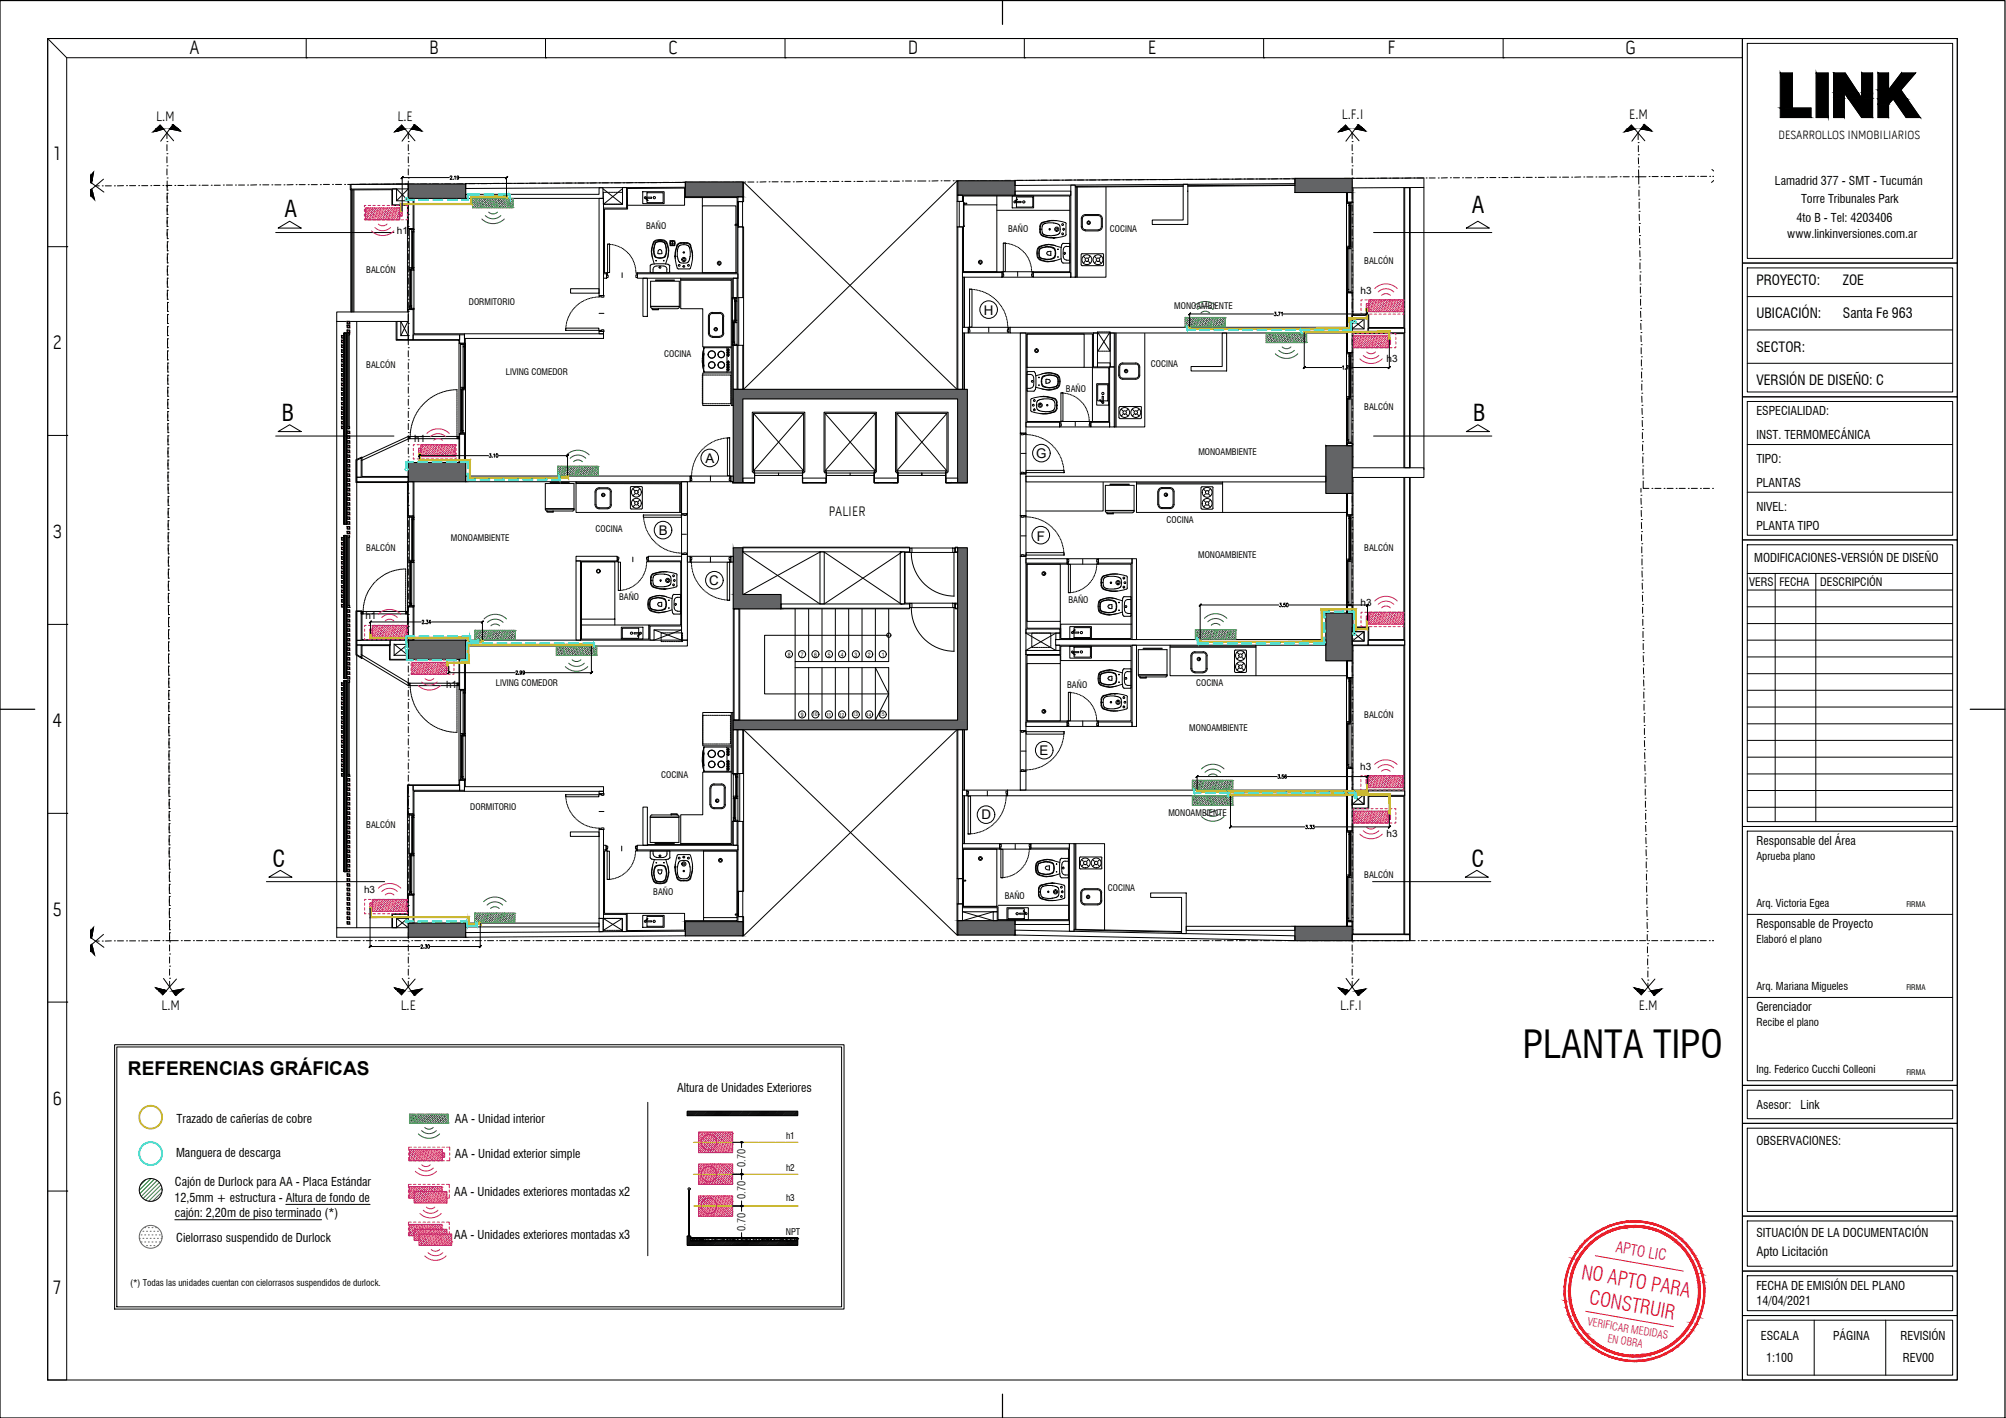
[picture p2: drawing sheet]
<svg xmlns="http://www.w3.org/2000/svg" width="420mm" height="297mm" viewBox="0 0 420 297" stroke-linecap="round" stroke-linejoin="round" font-family="sans-serif">
<defs><g id="words">
<text font-size="8" x="319" y="221.6">PLANTA TIPO</text>
<g font-size="4.8">
<text x="59.6" y="45.5">A</text>
<text x="308.3" y="44.7">A</text>
<text x="59" y="88.2">B</text>
<text x="308.6" y="88.2">B</text>
<text x="57.1" y="181.6">C</text>
<text x="308.2" y="181.6">C</text>
</g>
<g font-size="4.2" fill="#ed1f24">
<text x="331.1" y="267.8" transform="rotate(10 331.1 267.8)">NO APTO PARA</text>
<text x="332.7" y="273.2" transform="rotate(10 332.7 273.2)">CONSTRUIR</text>
</g>
<g font-size="4.1">
<text x="39.7" y="11.2">A</text>
<text x="89.9" y="11.2">B</text>
<text x="140" y="11.2">C</text>
<text x="190.1" y="11.2">D</text>
<text x="240.4" y="11.2">E</text>
<text x="290.6" y="11.2">F</text>
<text x="340.5" y="11.2">G</text>
<text x="11.2" y="33.6">1</text>
<text x="11" y="73.1">2</text>
<text x="11" y="112.7">3</text>
<text x="11" y="152.3">4</text>
<text x="11" y="191.8">5</text>
<text x="11" y="231.4">6</text>
<text x="11.2" y="271">7</text>
</g>
<text font-size="4" x="26.8" y="225.2">REFERENCIAS GRÁFICAS</text>
<text font-size="3.2" fill="#ed1f24" x="338.3" y="262.2" transform="rotate(10 338.3 262.2)">APTO LIC</text>
<g font-size="2.9">
<text x="32.7" y="25.3" transform="rotate(1 32.7 25.3)">L.M</text>
<text x="83.3" y="25.3" transform="rotate(1 83.3 25.3)">L.E</text>
<text x="281.1" y="25">L.F.I</text>
<text x="341.2" y="25">E.M</text>
<text x="367.9" y="59.7">PROYECTO:</text>
<text x="386" y="59.7">ZOE</text>
<text x="367.9" y="66.7">UBICACIÓN:</text>
<text x="386" y="66.7">Santa Fe 963</text>
<text x="367.9" y="73.7">SECTOR:</text>
<text x="367.9" y="80.7">VERSIÓN DE DISEÑO: C</text>
<text x="173.6" y="108.1">PALIER</text>
<text x="33.8" y="211.5">L.M</text>
<text x="83.9" y="211.6">L.E</text>
<text x="280.7" y="211.6">L.F.I</text>
<text x="343.3" y="211.6">E.M</text>
</g>
<g font-size="2.8">
<text x="206.1" y="65.9">H</text>
<text x="217" y="95.9">G</text>
<text x="147.8" y="96.9">A</text>
<text x="138" y="112.1">B</text>
<text x="217.2" y="113.3">F</text>
<text x="148.5" y="122.5">C</text>
<text x="217.7" y="158.2">E</text>
<text x="205.6" y="171.6">D</text>
</g>
<text font-size="2.7" x="367.9" y="263.1">Apto Licitación</text>
<g font-size="2.5">
<text x="372.5" y="29">DESARROLLOS INMOBILIARIOS</text>
<text x="371.8" y="38.7">Lamadrid 377 - SMT - Tucumán</text>
<text x="376.3" y="46.4">4to B - Tel: 4203406</text>
<text x="377.2" y="42.5">Torre Tribunales Park</text>
<text x="374.4" y="49.9">www.linkinversiones.com.ar</text>
<text x="367.9" y="87">ESPECIALIDAD:</text>
<text x="367.9" y="92">INST. TERMOMECÁNICA</text>
<text x="367.9" y="97.1">TIPO:</text>
<text x="367.9" y="107">NIVEL:</text>
<text x="367.9" y="102.1">PLANTAS</text>
<text x="367.9" y="111">PLANTA TIPO</text>
<text x="367.4" y="117.7">MODIFICACIONES-VERSIÓN DE DISEÑO</text>
<text x="367.9" y="177">Responsable del Área</text>
<text x="367.9" y="194.5">Responsable de Proyecto</text>
<text x="367.9" y="211.9">Gerenciador</text>
<text x="141.9" y="228.8">Altura de Unidades Exteriores</text>
<text x="367.9" y="232.3">Asesor:</text>
<text x="377.1" y="232.3">Link</text>
<text x="37" y="235.1">Trazado de cañerías de cobre</text>
<text x="95.3" y="235.3">AA - Unidad interior</text>
<text x="367.9" y="239.9">OBSERVACIONES:</text>
<text x="36.9" y="242.3">Manguera de descarga</text>
<text x="95.3" y="242.6">AA - Unidad exterior simple</text>
<text x="36.5" y="251.7">12,5mm + estructura - Altura de fondo de</text>
<text x="36.6" y="248.5">Cajón de Durlock para AA - Placa Estándar</text>
<text x="95.1" y="250.5">AA - Unidades exteriores montadas x2</text>
<text x="36.6" y="254.9">cajón: 2,20m de piso terminado (*)</text>
<text x="36.9" y="260.2">Cielorraso suspendido de Durlock</text>
<text x="95.1" y="259.4">AA - Unidades exteriores montadas x3</text>
<text x="367.9" y="259">SITUACIÓN DE LA DOCUMENTACIÓN</text>
<text x="367.9" y="270.2">FECHA DE EMISIÓN DEL PLANO</text>
<text x="367.9" y="273.5">14/04/2021</text>
<text x="368.8" y="280.7">ESCALA</text>
<text x="384" y="280.7">PÁGINA</text>
<text x="398.1" y="280.7">REVISIÓN</text>
<text x="370" y="285.3">1:100</text>
<text x="398.5" y="285.3">REV00</text>
</g>
<g font-size="2.4">
<text x="366.4" y="122.8">VERS</text>
<text x="372.7" y="122.8">FECHA</text>
<text x="381.3" y="122.8">DESCRIPCIÓN</text>
</g>
<g font-size="2.3">
<text x="367.9" y="180.1">Aprueba plano</text>
<text x="367.9" y="189.9">Arq. Victoria Egea</text>
<text x="367.9" y="197.5">Elaboró el plano</text>
<text x="367.9" y="207.4">Arq. Mariana Migueles</text>
<text x="367.9" y="215">Recibe el plano</text>
<text x="367.9" y="224.8">Ing. Federico Cucchi Colleoni</text>
<text x="156.2" y="244.5" transform="rotate(-90 156.2 244.5)">0.70</text>
<text x="156.2" y="251.2" transform="rotate(-90 156.2 251.2)">0.70</text>
<text x="156.2" y="257.9" transform="rotate(-90 156.2 257.9)">0.70</text>
</g>
<g font-size="2.3" fill="#ed1f24">
<text x="332.4" y="277.7" transform="rotate(10 332.4 277.7)">VERIFICAR MEDIDAS</text>
<text x="336.6" y="281.2" transform="rotate(10 336.6 281.2)">EN OBRA</text>
</g>
<g font-size="2.1">
<text x="83.1" y="49">h1</text>
<text x="284.9" y="61.5">h3</text>
<text x="290.4" y="75.8">h3</text>
<text x="86.7" y="92.7">h1</text>
<text x="76.5" y="129.7">h1</text>
<text x="284.9" y="127">h3</text>
<text x="93.4" y="144.2">h1</text>
<text x="284.9" y="161.2">h3</text>
<text x="290.4" y="175.3">h3</text>
<text x="76.2" y="187.1">h3</text>
</g>
<g font-size="1.9">
<text x="135.3" y="47.9">BAÑO</text>
<text x="211.2" y="48.6">BAÑO</text>
<text x="232.5" y="48.5">COCINA</text>
<text x="76.7" y="57.2">BALCÓN</text>
<text x="285.8" y="55.3">BALCÓN</text>
<text x="98.2" y="63.9">DORMITORIO</text>
<text x="246" y="64.8">MONOAMBIENTE</text>
<text x="76.7" y="77.1">BALCÓN</text>
<text x="139.1" y="74.8">COCINA</text>
<text x="241" y="76.9">COCINA</text>
<text x="106" y="78.6">LIVING COMEDOR</text>
<text x="223.3" y="82">BAÑO</text>
<text x="285.8" y="86">BALCÓN</text>
<text x="251" y="95.3">MONOAMBIENTE</text>
<text x="94.4" y="113.2">MONOAMBIENTE</text>
<text x="124.8" y="111.4">COCINA</text>
<text x="244.3" y="109.6">COCINA</text>
<text x="76.7" y="115.5">BALCÓN</text>
<text x="251" y="116.9">MONOAMBIENTE</text>
<text x="285.8" y="115.5">BALCÓN</text>
<text x="129.7" y="125.7">BAÑO</text>
<text x="223.8" y="126.2">BAÑO</text>
<text x="103.9" y="143.7">LIVING COMEDOR</text>
<text x="250.5" y="143.6">COCINA</text>
<text x="223.5" y="144.1">BAÑO</text>
<text x="249.1" y="153.2">MONOAMBIENTE</text>
<text x="285.8" y="150.3">BALCÓN</text>
<text x="138.5" y="162.9">COCINA</text>
<text x="76.7" y="173.5">BALCÓN</text>
<text x="98.5" y="169.7">DORMITORIO</text>
<text x="244.7" y="170.9">MONOAMBIENTE</text>
<text x="285.8" y="183.9">BALCÓN</text>
<text x="136.8" y="187.5">BAÑO</text>
<text x="210.4" y="188.4">BAÑO</text>
<text x="232" y="186.6">COCINA</text>
<text x="164.6" y="238.5">h1</text>
<text x="164.6" y="245.3">h2</text>
<text x="164.6" y="251.5">h3</text>
<text x="164.6" y="258.7">NPT</text>
<text x="27.3" y="269.3">(*) Todas las unidades cuentan con cielorrasos suspendidos de durlock.</text>
</g>
<g font-size="1.6">
<text x="399.3" y="189.9">FIRMA</text>
<text x="399.3" y="207.4">FIRMA</text>
<text x="399.3" y="225.2">FIRMA</text>
</g>
<g font-size="1.2">
<text x="165" y="137.6">8</text>
<text x="167.8" y="137.6">7</text>
<text x="170.5" y="137.5">6</text>
<text x="173.4" y="137.5">5</text>
<text x="176.1" y="137.6">4</text>
<text x="179" y="137.5">3</text>
<text x="181.8" y="137.6">2</text>
<text x="184.7" y="137.6">1</text>
<text x="167.8" y="150.1">9</text>
</g>
<g font-size="1.1">
<text x="170.2" y="150.1">10</text>
<text x="173.1" y="150.1">11</text>
<text x="175.8" y="150.1">12</text>
<text x="178.6" y="150.1">13</text>
<text x="181.4" y="150.1">14</text>
<text x="184.2" y="150.1">15</text>
</g>
</g></defs>
<!-- layer: 9-ZOE-C-ARQ-AL-REV 05|TRAZO PUNTO -->
<g fill="none" stroke="#000" stroke-width=".21">
<path d="M20 38.9h.8M21.4 38.9h.1M22.1 38.9h1.2M24 38.9h.1M25.9 38.9h-1.3M26.5 38.9h.1M27.1 38.9h1.3M29 38.9h.1M29.7 38.9h1.2M31.6 38.9h.1M32.2 38.8h1.3M34.1 38.8h.1"/>
<path d="M34.8 38.8h.7M35 34.7h.1M35 32.2h.1M35 29.7h.1M35 27.8v1.2M35 30.3v1.3M35 32.8v1.3M35 35.4v1.2M35 39.8h.1M35 37.3h.1M35 37.9v1.3M36 38.8h-1v1.1"/>
<path d="M36.6 38.8h.1M37.3 38.8h1.2M39.2 38.8h.1M39.8 38.8h1.3M41.7 38.8h.1M42.3 38.8h1.3M44.2 38.8h.1M44.9 38.8h1.2M46.8 38.8h.1M47.4 38.8h1.3M49.3 38.8h.1M50 38.8h1.2"/>
<path d="M51.9 38.8h.1M53.8 38.7l-1.3 .1M54.4 38.7h.1M55 38.7h1.3M56.9 38.7h.1M57.6 38.7h1.2M59.5 38.7h.1M61.4 38.7h-1.3M62 38.7h.1M62.7 38.7h1.2M64.6 38.7h.1M65.2 38.7h1.3"/>
<path d="M67.1 38.7h.1M67.7 38.6h1.3M69.6 38.6h.1M70.3 38.6h1.2M72.2 38.6h.1M72.8 38.6h1.3M74.7 38.6h.1M75.4 38.6h1.2M77.3 38.6h.1M77.9 38.6h1.3M79.8 38.6h.1M80.4 38.6h1.3"/>
<path d="M82.3 38.6h.1M83 38.6h1.2M84.9 38.6h.1M85.5 39.8h.1M85.5 37.3h.1M85.5 34.7h.1M85.5 32.2h.1M85.5 29.7h.1M85.5 38.6h1.3M85.5 27.8v1.2M85.5 30.3v1.3M85.5 32.8v1.3"/>
<path d="M85.5 35.4v1.2M85.5 37.9v1.3M87.4 38.6h.1M89.3 38.5l-1.2 .1M90 38.5h.1M90.6 38.5h1.3M92.5 38.5h.1M93.1 38.5h1.3M95 38.5h.1M96.9 38.5h-1.2M97.6 38.5h.1M98.2 38.5h1.3"/>
<path d="M100.1 38.5h.1M100.8 38.5h1.2M102.7 38.5h.1M103.3 38.4h1.3M105.2 38.4h.1M105.8 38.4h1.3M107.7 38.4h.1M108.4 38.4h1.2M110.3 38.4h.1M110.9 38.4h1.3M112.8 38.4h.1M113.5 38.4h1.2"/>
<path d="M115.4 38.4h.1M116 38.4h1.3M117.9 38.3h.1M118.5 38.3h1.3M120.4 38.3h.1M121.1 38.3h1.2M123 38.3h.1M124.9 38.3h-1.3M125.5 38.3h.1M126.2 38.3h1.2M128.1 38.3h.1M128.7 38.3h1.3"/>
<path d="M130.6 38.3h.1M132.5 38.3h-1.3M133.1 38.3h.1M133.8 38.3h1.2M135.7 38.3h.1M136.3 38.3h1.3M138.2 38.3h.1M138.9 38.2h1.2M140.8 38.2h.1M141.4 38.2h1.3M143.3 38.2h.1M143.9 38.2h1.3"/>
<path d="M145.8 38.2h.1M146.5 38.2h1.2M148.4 38.2h.1M149 38.2h1.3M150.9 38.2h.1M151.6 38.2h1.2M153.5 38.1h.1M154.1 38.1h1.3M156 38.1h.1M156.6 38.1h1.3M158.5 38.1h.1M160.4 38.1h-1.2"/>
<path d="M161.1 38.1h.1M161.7 38.1h1.3M163.6 38.1h.1M164.3 38.1h1.2M166.2 38.1h.1M168.1 38l-1.3 .1M168.7 38h.1M169.3 38h1.3M171.2 38h.1M171.9 38h1.2M173.8 38h.1M174.4 38h1.3"/>
<path d="M176.3 38h.1M177 38h1.2M178.9 38h.1M179.5 38h1.3M181.4 38h.1M182 38h1.3M183.9 38h.1M184.6 38h1.2M186.5 38h.1M187.1 38h1.3M189 37.9h.1M189.7 37.9h1.2"/>
<path d="M191.6 37.9h.1M192.2 37.9h1.7M194.6 37.9h.1M196.5 37.9h-1.3M197.1 37.9h.1M197.7 37.9h1.3M199.6 37.9h.1M200.3 37.9h1.2M202.2 37.9h.1M204.1 37.8l-1.3 .1M204.7 37.8h.1M205.4 37.8h1.2"/>
<path d="M207.3 37.8h.1M207.9 37.8h1.3M209.8 37.8h.1M210.4 37.8h1.3M212.3 37.8h.1M213 37.8h1.2M214.9 37.8h.1M215.5 37.8h1.3M217.4 37.7h.1M218.1 37.7h1.2M220 37.7h.1M220.6 37.7h1.3"/>
<path d="M222.5 37.7h.1M224.4 37.7h-1.3M225 37.7h.1M225.7 37.7h1.2M227.6 37.7h.1M228.2 37.7h1.3M230.1 37.7h.1M232 37.7h-1.2M232.7 37.7h.1M233.3 37.7h1.3M235.2 37.7h.1M235.8 37.7h1.3"/>
<path d="M237.7 37.7h.1M239.6 37.6l-1.2 .1M240.3 37.6h.1M240.9 37.6h1.3M242.8 37.6h.1M243.5 37.6h1.2M245.4 37.6h.1M246 37.6h1.3M247.9 37.6h.1M248.5 37.6h1.3M250.4 37.6h.1M251.1 37.6h1.2"/>
<path d="M253 37.5h.1M253.6 37.5h1.3M255.5 37.5h.1M256.2 37.5h1.2M258.1 37.5h.1M260 37.5h-1.3M260.6 37.5h.1M261.2 37.5h1.3M263.1 37.5h.1M263.8 37.5h1.2M265.7 37.5h.1M267.6 37.5h-1.3"/>
<path d="M268.2 37.5h.1M268.9 37.5h1.2M270.8 37.5h.1M271.4 37.5h1.3M273.3 37.5h.1M275.2 37.4l-1.3 .1M275.8 37.4h.1M276.5 37.4h1.2M278.4 37.4h.1M279 37.4h1.3M280.9 37.4h.1M281.6 37.4h1.2"/>
<path d="M283.2 29.7h.1M283.2 32.2h.1M283.2 34.7h.1M283.2 37.3h.1M283.2 39.8h.1M283.2 27.8v1.2M283.2 30.3v1.3M283.2 32.8v1.3M283.2 35.4v1.2M283.2 37.9v1.3M283.5 37.4h.1M284.1 37.4h1.3"/>
<path d="M286 37.4h.1M286.6 37.4h1.3M288.5 37.3h.1M289.2 37.3h1.2M291.1 37.3h.1M291.7 37.3h1.3M293.6 37.3h.1M295.5 37.3h-1.2M296.2 37.3h.1M296.8 37.3h1.3M298.7 37.3h.1M299.3 37.3h1.3"/>
<path d="M301.2 37.3h.1M303.1 37.2l-1.2 .1M303.8 37.2h.1M304.4 37.2h1.3M306.3 37.2h.1M307 37.2h1.2M308.9 37.2h.1M310.8 37.2h-1.3M311.4 37.2h.1M312 37.2h1.3M313.9 37.2h.1M314.6 37.2h1.2"/>
<path d="M316.5 37.2h.1M317.1 37.2h1.3M319 37.2h.1M319.7 37.2h1.2M321.6 37.2h.1M322.2 37.2h1.3M324.1 37.1h.1M324.7 37.1h1.3M326.6 37.1h.1M327.3 37.1h1.2M329.2 37.1h.1M331.1 37.1h-1.3"/>
<path d="M331.7 37.1h.1M332.4 37.1h1.2M334.3 37.1h.1M334.9 37.1h1.3M336.8 37.1h.1M338.7 37l-1.3 .1M339.3 37h.1M340 37h1.2M341.9 37h.1M342.5 37h.7v1.6M343.1 29.9h.1M343.1 27.8v1.4"/>
<path d="M343.2 32.4h.1M343.2 30.5v1.3M343.2 33v1.3M343.2 35h.1M343.2 35.6v1.4h1.6M343.3 39.2h.1M343.3 39.8v1.3M345.4 37h.1M346 37h1.3M347.9 37h.1M348.6 37h1.2M350.5 37h.1"/>
<path d="M352.4 36.9l-1.3 .1M353 36.9h.1M353.7 36.9h1.2M355.6 36.9h.1M356.2 36.9h1.3M358.1 36.9h.1M358.7 36.9h.3M35 40.5h.1M35 43h.1M35 45.6h.1M35 48.1h.1M35 47.4h.1"/>
<path d="M35 44.9h.1M35 42.4h.1M35 40.5v1.9M35 43v1.9M35 45.5v2M35 48.1v1.2M35 48.8l.1 1.2M35.1 50.7h.1M35.1 53.2h.1M35.1 55.7h.1M35.1 58.3h.1M35.1 57.6h.1"/>
<path d="M35.1 55.1h.1M35.1 52.5h.1M35.1 50h.1M35.1 50.6v2M35.1 53.2v1.9M35.1 55.7v1.9M35.1 58.2v2M85.5 57.6h.1M85.5 55.1h.1M85.5 52.5h.1M85.5 50h.1M85.5 47.4h.1"/>
<path d="M85.5 44.9h.1M85.5 42.4h.1M85.5 40.5v1.2M85.5 43v1.3M85.5 45.5v1.3M85.5 48.1v1.2M85.5 50.6v1.3M85.5 53.2v1.2M85.5 55.7v1.3M85.5 58.2v1.3M283.2 42.4h.1M283.2 44.9h.1"/>
<path d="M283.2 47.4h.1M283.2 50h.1M283.2 52.5h.1M283.2 55.1h.1M283.2 57.6h.1M283.2 40.5v1.2M283.2 43v1.3M283.2 45.5v1.3M283.2 48.1v1.2M283.2 50.6v1.3M283.2 53.2v1.2M283.2 55.7v1.3"/>
<path d="M283.2 58.2v1.3M343.3 41.7h.1M343.3 44.3h.1M343.3 44.9l.1 1.3M343.3 42.4v1.2M343.4 46.8h.1M343.4 47.4v1.3M343.4 49.3h.1M343.4 50l.1 1.3M343.5 51.9h.1M343.5 52.5v1.3M343.5 54.4h.1"/>
<path d="M343.5 55.1v1.2M343.5 59.5h.1M343.5 57h.1M343.5 57.6v1.3M35.1 60.8h.1M35.1 62.7h.1M35.1 60.1h.1M35.1 60.8v1.9M35.1 63.4h.1M35.1 65.9h.1M35.1 68.4h.1M35.1 71h.1"/>
<path d="M35.1 73.5h.1M35.1 75.4h.1M35.1 72.8h.1M35.1 70.3h.1M35.1 67.8h.1M35.1 65.2h.1M35.1 63.3v2M35.1 65.9v1.9M35.1 68.4v1.9M35.1 70.9v2M35.1 73.5v1.9M35.1 76.1h.1"/>
<path d="M35.1 78.6h.1M35.1 77.9h.1M35.1 76v2M35.1 78.6v1.9M85.5 77.9h.1M85.5 75.4h.1M85.5 72.8h.1M85.5 70.3h.1M85.5 67.8h.1M85.5 65.2h.1M85.5 62.7h.1M85.5 60.1h.1"/>
<path d="M85.5 60.8v1.2M85.5 63.3v1.3M85.5 65.9v1.2M85.5 68.4v1.3M85.5 70.9v1.3M85.5 73.5v1.2M85.5 76v1.3M85.5 78.6v1.2M283.2 60.1h.1M283.2 62.7h.1M283.2 65.2h.1M283.2 67.8h.1"/>
<path d="M283.2 70.3h.1M283.2 72.8h.1M283.2 75.4h.1M283.2 77.9h.1M283.2 60.8v1.2M283.2 63.3v1.3M283.2 65.9v1.2M283.2 68.4v1.3M283.2 70.9v1.3M283.2 73.5v1.2M283.2 76v1.3M283.2 78.6v1.2"/>
<path d="M343.6 62h.1M343.6 60.1v1.3M343.6 64.6h.1M343.6 65.2l.1 1.3M343.6 62.7v1.3M343.7 67.1h.1M343.7 67.8v1.2M343.7 69.7h.1M343.7 70.3v1.3M343.7 72.2h.1M343.7 72.8v1.3M343.8 74.7h.1"/>
<path d="M343.8 75.4v1.3M343.8 79.8h.1M343.8 77.3h.1M343.8 77.9v1.3M35.1 81.1h.1M35.1 83.7h.1M35.1 86.2h.1M35.1 88.8h.1M35.1 88.1h.1M35.1 85.5h.1M35.1 83h.1M35.1 80.5h.1"/>
<path d="M35.1 81.1v1.9M35.1 83.6v2M35.1 86.2v1.9M35.1 88.7l.1 1.3M35.2 91.3h.1M35.2 93.8h.1M35.2 96.4h.1M35.2 98.9h.1M35.2 98.2h.1M35.2 95.7h.1M35.2 93.2h.1M35.2 90.6h.1"/>
<path d="M35.2 89.4v1.3M35.2 91.3v1.9M35.2 93.8v1.9M35.2 96.3v2M35.2 98.9v1.9M85.5 98.2h.1M85.5 95.7h.1M85.5 93.2h.1M85.5 90.6h.1M85.5 88.1h.1M85.5 85.5h.1M85.5 83h.1"/>
<path d="M85.5 80.5h.1M85.5 81.1v1.3M85.5 83.6v1.3M85.5 86.2v1.2M85.5 88.7v1.3M85.5 91.3v1.2M85.5 93.8v1.3M85.5 96.3v1.3M85.5 98.9v1.2M283.2 80.5h.1M283.2 83h.1M283.2 85.5h.1"/>
<path d="M283.2 88.1h.1M283.2 90.6h.1M283.2 93.2h.1M283.2 95.7h.1M283.2 98.2h.1M283.2 81.1v1.3M283.2 83.6v1.3M283.2 86.2v1.2M283.2 88.7v1.3M283.2 91.3v1.2M283.2 93.8v1.3M283.2 96.3v1.3"/>
<path d="M283.2 98.9v1.2M343.9 82.4h.1M343.9 83v1.3M343.9 80.5v1.2M343.9 84.9h.1M343.9 85.5l.1 1.3M344 87.4h.1M344 88.1v1.3M344 90h.1M344 90.6v1.3M344 92.5h.1M344 93.2v1.2"/>
<path d="M344.1 97.6h.1M344.1 95.1h.1M344.1 95.7v1.3M344.1 98.2v1.3M35.2 101.5h.1M35.2 100.8h.1M35.2 101.4v1.3M35.2 104h.1M35.2 106.5h.1M35.2 109.1h.1M35.2 111.6h.1M35.2 114.2h.1"/>
<path d="M35.2 113.5h.1M35.2 110.9h.1M35.2 108.4h.1M35.2 105.9h.1M35.2 103.3h.1M35.2 102.1v1.3M35.2 104v1.9M35.2 106.5v1.9M35.2 109v2M35.2 111.6v1.9M35.2 114.1l.1 2M35.3 116.7h.1"/>
<path d="M35.3 119.2h.1M35.3 118.6h.1M35.3 116h.1M35.3 116.7v1.9M35.3 119.2v1.9M85.5 118.6h.1M85.5 116h.1M85.5 113.5h.1M85.5 110.9h.1M85.5 108.4h.1M85.5 105.9h.1M85.5 103.3h.1"/>
<path d="M85.5 100.8h.1M85.5 101.4v1.3M85.5 104v1.2M85.5 106.5v1.3M85.5 109v1.3M85.5 111.6v1.2M85.5 114.1v1.3M85.5 116.7v1.2M85.5 119.2v1.3M283.2 100.8h.1M283.2 103.3h.1M283.2 105.9h.1"/>
<path d="M283.2 108.4h.1M283.2 110.9h.1M283.2 113.5h.1M283.2 116h.1M283.2 118.6h.1M283.2 101.4v1.3M283.2 104v1.2M283.2 106.5v1.3M283.2 109v1.3M283.2 111.6v1.2M283.2 114.1v1.3M283.2 116.7v1.2"/>
<path d="M283.2 119.2v1.3M343.7 103.7h.1M343.7 102.3v.8M343.7 104.4v1.2M343.7 106.3h.1M343.7 106.9l.1 1.3M343.8 108.8h.1M343.8 109.5v1.2M343.8 111.4h.1M343.8 112v1.3M343.9 113.9h.1M343.9 116.4h.1"/>
<path d="M343.9 114.5v1.3M343.9 119h.1M343.9 117.1v1.2M343.9 119.6l.1 1.3M344.1 100.1h.1M344.2 100.8v1.5h1.2M346 102.3h.1M346.6 102.3h1.3M348.5 102.3h.1M349.2 102.3h1.2M351.1 102.3h.1M351.7 102.3h1.3"/>
<path d="M353.6 102.3h.1M354.2 102.3h1.3M356.2 102.3h.1M356.8 102.3h1.3M358.7 102.3h.1M35.3 121.8h.1M35.3 124.3h.1M35.3 126.9h.1M35.3 126.2h.1M35.3 123.6h.1M35.3 121.1h.1M35.3 121.7v2"/>
<path d="M35.3 124.3v1.9M35.3 127.5v1.3M35.3 126.8v1.3M35.3 129.4h.1M35.3 131.9h.1M35.3 134.5h.1M35.3 137h.1M35.3 139.6h.1M35.3 138.9h.1M35.3 136.3h.1M35.3 133.8h.1M35.3 131.3h.1"/>
<path d="M35.3 128.7h.1M35.3 129.4v1.9M35.3 131.9v1.9M35.3 134.4v2M35.3 137v1.9M35.3 139.5v1.3M85.5 138.9h.1M85.5 136.3h.1M85.5 133.8h.1M85.5 131.3h.1M85.5 128.7h.1M85.5 126.2h.1"/>
<path d="M85.5 123.6h.1M85.5 121.1h.1M85.5 121.7v1.3M85.5 124.3v1.2M85.5 126.8v1.3M85.5 129.4v1.2M85.5 131.9v1.3M85.5 134.4v1.3M85.5 137v1.2M85.5 139.5v1.3M283.2 121.1h.1M283.2 123.6h.1"/>
<path d="M283.2 126.2h.1M283.2 128.7h.1M283.2 131.3h.1M283.2 133.8h.1M283.2 136.3h.1M283.2 138.9h.1M283.2 121.7v1.3M283.2 124.3v1.2M283.2 126.8v1.3M283.2 129.4v1.2M283.2 131.9v1.3M283.2 134.4v1.3"/>
<path d="M283.2 137v1.2M283.2 139.5v1.3M344 121.5h.1M344 122.2v1.2M344 124.1h.1M344 124.7v1.3M344 126.6h.1M344 127.2v1.3M344.1 129.1h.1M344.1 129.7v1.3M344.1 131.6h.1M344.1 134.2h.1"/>
<path d="M344.1 132.3v1.2M344.2 136.7h.1M344.2 134.8v1.3M344.2 137.4v1.2M344.2 139.3h.1M344.2 139.9l.1 1.3M35.3 140.2v1.3M35.3 142.1h.1M35.3 144.6h.1M35.3 147.2h.1M35.3 149.7h.1M35.3 152.2h.1"/>
<path d="M35.3 151.6h.1M35.3 149h.1M35.3 146.5h.1M35.3 144h.1M35.3 141.4h.1M35.3 142.1v1.9M35.3 144.6v1.9M35.3 147.1v1.9M35.3 149.7v1.9M35.3 152.2v1.3M35.3 152.9l.1 1.2M35.4 154.8h.1"/>
<path d="M35.4 157.3h.1M35.4 159.8h.1M35.4 159.2h.1M35.4 156.7h.1M35.4 154.1h.1M35.4 154.8v1.9M35.4 157.3v1.9M35.4 159.8v1.9M85.5 159.2h.1M85.5 156.7h.1M85.5 154.1h.1M85.5 151.6h.1"/>
<path d="M85.5 149h.1M85.5 146.5h.1M85.5 144h.1M85.5 141.4h.1M85.5 142.1v1.2M85.5 144.6v1.3M85.5 147.1v1.3M85.5 149.7v1.2M85.5 152.2v1.3M85.5 154.8v1.2M85.5 157.3v1.3M85.5 159.8v1.3"/>
<path d="M283.2 141.4h.1M283.2 144h.1M283.2 146.5h.1M283.2 149h.1M283.2 151.6h.1M283.2 154.1h.1M283.2 156.7h.1M283.2 159.2h.1M283.2 142.1v1.2M283.2 144.6v1.3M283.2 147.1v1.3M283.2 149.7v1.2"/>
<path d="M283.2 152.2v1.3M283.2 154.8v1.2M283.2 157.3v1.3M283.2 159.8v1.3M344.3 141.8h.1M344.3 142.4v1.3M344.3 144.3h.1M344.3 145v1.2M344.3 146.9h.1M344.3 147.5v1.3M344.4 149.4h.1M344.4 152h.1"/>
<path d="M344.4 150.1v1.2M344.4 154.5h.1M344.4 152.6v1.3M344.4 155.1l.1 1.3M344.5 157h.1M344.5 157.7v1.2M344.5 159.6h.1M35.4 162.4h.1M35.4 164.9h.1M35.4 164.3h.1M35.4 161.7h.1M35.4 162.4v1.9"/>
<path d="M35.4 164.9v1.9M35.4 167.5h.1M35.4 170h.1M35.4 172.5h.1M35.4 175.1h.1M35.4 177.6h.1M35.4 179.5h.1M35.4 177h.1M35.4 174.4h.1M35.4 171.9h.1M35.4 169.4h.1M35.4 166.8h.1"/>
<path d="M35.4 167.5v1.9M35.4 170v1.9M35.4 172.5v1.9M35.4 175.1v1.9M35.4 177.6v1.9M85.5 179.5h.1M85.5 177h.1M85.5 174.4h.1M85.5 171.9h.1M85.5 169.4h.1M85.5 166.8h.1M85.5 164.3h.1"/>
<path d="M85.5 161.7h.1M85.5 162.4v1.2M85.5 164.9v1.3M85.5 167.5v1.2M85.5 170v1.3M85.5 172.5v1.3M85.5 175.1v1.2M85.5 177.6v1.3M283.2 161.7h.1M283.2 164.3h.1M283.2 166.8h.1M283.2 169.4h.1"/>
<path d="M283.2 171.9h.1M283.2 174.4h.1M283.2 177h.1M283.2 179.5h.1M283.2 162.4v1.2M283.2 164.9v1.3M283.2 167.5v1.2M283.2 170v1.3M283.2 172.5v1.3M283.2 175.1v1.2M283.2 177.6v1.3M344.5 160.2l.1 1.3"/>
<path d="M344.6 162.1h.1M344.6 162.8v1.2M344.6 164.7h.1M344.6 167.2h.1M344.6 165.3v1.3M344.6 169.7h.1M344.6 167.8v1.3M344.7 172.3h.1M344.7 170.4v1.2M344.7 172.9v1.3M344.7 174.8h.1M344.7 175.5l.1 1.2"/>
<path d="M344.8 177.4h.1M344.8 178v1.3M344.8 179.9h.1M20 197.1h.8M21.4 197.1h.1M23.3 197.1h-1.2M24 197.1h.1M24.6 197.1h1.3M26.5 197.1h.1M27.1 197.1h1.3M29 197.1h.1M29.7 197.1h1.2"/>
<path d="M31.6 197h.1M32.2 197h1.3M34.1 197h.1M34.8 197h.7M35.5 180.2h.1M35.5 182.7h.1M35.5 185.2h.1M35.5 187.8h.1M35.5 190.3h.1M35.5 192.9h.1M35.5 192.2h.1M35.5 189.7h.1"/>
<path d="M35.5 187.1h.1M35.5 184.6h.1M35.5 182.1h.1M35.5 180.2v1.9M35.5 182.7v1.9M35.5 185.2v1.9M35.5 187.8v1.9M35.5 190.3v1.9M35.5 195.4h.1M35.5 196v1h1.8M35.5 199.8h.1M35.5 197.3h.1"/>
<path d="M35.5 194.8h.1M35.5 192.9v1.9M35.5 195.4v1.3M35.5 197.9v1.3M38 197h.1M38.6 197h1.3M40.5 197h.1M41.1 197h1.3M43.1 197h.1M43.7 197h1.3M45.6 197h.1M46.2 197h1.3"/>
<path d="M48.1 197h.1M48.8 197h1.2M50.7 197h.1M51.3 197h1.3M53.2 197h.1M53.8 197h1.3M55.8 197h.1M56.4 197h1.3M58.3 197h.1M58.9 197h1.3M60.8 197h.1M61.5 197h1.2"/>
<path d="M63.4 197h.1M64 197h1.3M65.9 197h.1M66.5 197h1.3M68.5 197h.1M69.1 197h1.3M71 197h.1M71.6 197h1.3M73.5 197h.1M74.2 197h1.2M76.1 197h.1M76.7 197h1.3"/>
<path d="M78.6 197h.1M79.2 197h1.3M81.2 197h.1M81.8 197h1.3M83.7 197h.1M84.3 197h1.3M85.5 199.8h.1M85.5 197.3h.1M85.5 194.8h.1M85.5 192.2h.1M85.5 189.7h.1M85.5 187.1h.1"/>
<path d="M85.5 184.6h.1M85.5 182.1h.1M85.5 180.2v1.2M85.5 182.7v1.3M85.5 185.2v1.3M85.5 187.8v1.2M85.5 190.3v1.3M85.5 192.9v1.2M85.5 195.4v1.3M85.5 197.9v1.3M86.2 197h.1M86.9 197h1.2"/>
<path d="M88.8 197h.1M89.4 197h1.3M91.3 197h.1M91.9 197h1.3M93.9 197h.1M94.5 197h1.3M96.4 197h.1M97 197h1.3M98.9 197h.1M99.6 197h1.2M101.5 197h.1M102.1 197h1.3"/>
<path d="M104 197h.1M104.6 197h1.3M106.6 197h.1M107.2 197h1.3M109.1 197h.1M109.7 197h1.3M111.6 197h.1M112.3 197h1.2M114.2 197h.1M114.8 197h1.3M116.7 197h.1M117.3 197h1.3"/>
<path d="M119.3 197h.1M119.9 197h1.3M121.8 197h.1M122.4 197h1.3M124.3 197h.1M125 197h1.2M126.9 197h.1M127.5 197h1.3M129.4 197h.1M130 197h1.3M132 197h.1M132.6 197h1.3"/>
<path d="M134.5 197h.1M135.1 197h1.3M137 197h.1M137.7 197h1.2M139.6 197h.1M140.2 197h1.3M142.1 197h.1M142.7 197h1.3M144.7 197h.1M145.3 197h1.3M147.2 197h.1M147.8 197h1.3"/>
<path d="M149.7 197h.1M150.4 197h1.2M152.3 197h.1M152.9 197h1.3M154.8 197h.1M155.4 197h1.3M157.4 197h.1M158 197h1.3M159.9 197h.1M160.5 197h1.3M162.4 197h.1M163.1 197h1.2"/>
<path d="M165 197h.1M165.6 197h1.3M167.5 197h.1M168.1 197h1.3M170.1 197h.1M170.7 197h1.3M172.6 197h.1M173.2 197h1.3M175.1 197h.1M175.8 197h1.2M177.7 197h.1M178.3 197h1.3"/>
<path d="M180.2 197h.1M180.8 197h1.3M182.8 197h.1M183.4 197h1.3M185.3 197h.1M185.9 197h1.3M187.8 197h.1M188.5 197h1.2M190.4 197h.1M191 197h1.3M192.9 197h.1M193.5 197h1.3"/>
<path d="M195.5 197h.1M196.1 197h1.3M198 197h.1M198.6 197h1.3M200.5 197h.1M201.2 197h1.2M203.1 197h.1M203.7 197h1.3M205.6 197h.1M206.2 197h1.3M208.2 197h.1M208.8 197h1.3"/>
<path d="M210.7 197h.1M211.3 197h1.3M213.2 197h.1M213.9 197h1.2M215.8 197h.1M216.4 197h1.3M218.3 197h.1M218.9 197h1.3M220.9 197h.1M221.5 197h1.3M223.4 197h.1M224 197h1.3"/>
<path d="M225.9 197h.1M226.6 197h1.2M228.5 197h.1M229.1 197h1.3M231 197h.1M231.6 197h1.3M233.6 197h.1M234.2 197h1.3M236.1 197h.1M236.7 197h1.3M238.6 197h.1M239.3 197h1.2"/>
<path d="M241.2 197h.1M241.8 197h1.3M243.7 197h.1M244.3 197h1.3M246.3 197h.1M246.9 197h1.3M248.8 197h.1M249.4 197h1.3M251.3 197h.1M252 197h1.2M253.9 197h.1M254.5 197h1.3"/>
<path d="M256.4 197h.1M257 197h1.3M259 197h.1M259.6 197h1.3M261.5 197h.1M262.1 197h1.3M264 197h.1M264.7 197h1.2M266.6 197h.1M267.2 197h1.3M269.1 197h.1M269.7 197h1.3"/>
<path d="M271.7 197h.1M272.3 197h1.3M274.2 197h.1M274.8 197h1.3M276.7 197h.1M277.4 197h1.2M279.3 197h.1M279.9 197h1.3M281.8 197h.1M282.4 197h1.3M283.2 182.1h.1M283.2 184.6h.1"/>
<path d="M283.2 187.1h.1M283.2 189.7h.1M283.2 192.2h.1M283.2 194.8h.1M283.2 197.3h.1M283.2 199.8h.1M283.2 180.2v1.2M283.2 182.7v1.3M283.2 185.2v1.3M283.2 187.8v1.2M283.2 190.3v1.3M283.2 192.9v1.2"/>
<path d="M283.2 195.4v1.3M283.2 197.9v1.3M284.4 197h.1M285 197h1.3M286.9 197h.1M287.5 197h1.3M289.4 197h.1M290.1 197h1.2M292 197h.1M292.6 197h1.3M294.5 197h.1M295.1 197h1.3"/>
<path d="M297.1 197h.1M297.7 197h1.3M299.6 197h.1M300.2 197h1.3M302.1 197h.1M302.8 197h1.2M304.7 197h.1M305.3 197h1.3M307.2 197h.1M307.8 197h1.3M309.8 197h.1M310.4 197h1.3"/>
<path d="M312.3 197h.1M312.9 197h1.3M314.8 197h.1M315.5 197h1.2M317.4 197h.1M318 197h1.3M319.9 197h.1M320.5 197h1.3M322.5 197h.1M323.1 197h1.3M325 197h.1M325.6 197h1.3"/>
<path d="M327.5 197h.1M328.2 197h1.2M330.1 197h.1M330.7 197h1.3M332.6 197h.1M333.2 197h1.3M335.2 197h.1M335.8 197h1.3M337.7 197h.1M338.3 197h1.3M340.2 197h.1M340.9 197h1.2"/>
<path d="M342.8 197h.1M343.4 197h1.3M344.8 180.5v1.3M344.8 182.4h.1M344.8 185h.1M344.8 183.1v1.2M344.9 187.5h.1M344.9 185.6v1.3M344.9 190.1h.1M344.9 188.2v1.2M344.9 190.7l.1 1.3M345 192.6h.1"/>
<path d="M345 193.2v1.3M345 195.1h.1M345 195.8v1.2M345.1 197.7h.1M345.1 198.3v1.3M345.3 197h.1M345.9 197h1.3M347.9 197h.1M348.5 197h1.3M350.4 197h.1M351 197h1.3M352.9 197h.1"/>
<path d="M353.6 197h1.2M355.5 197h.1M356.1 197h1.3M358 197h.1M358.6 197h.4M35.5 204.9h.1M35.5 202.4h.1M35.5 200.5v1.2M35.5 203v1.3M35.5 205.6l.1 1.1M85.5 204.9h.1M85.5 202.4h.1"/>
<path d="M85.5 200.5v1.2M85.5 203v1.3M85.5 205.6v1.1M283.2 202.4h.1M283.2 204.9h.1M283.2 200.5v1.2M283.2 203v1.3M283.2 205.6v1.1M345.1 200.2h.1M345.1 202.8h.1M345.1 200.9v1.2M345.1 205.3h.1"/>
<path d="M345.1 203.4v1.3M345.1 205.9l.1 .8"/>
</g>
<!-- layer: 9-ZOE-C-ARQ-AL-REV 05|ZOE- Textos -->
<g fill="none" stroke="#000" stroke-width=".21">
<path d="M19 36.8l.6-.7-.4 2.2M19 38.2l2.8 2M19.2 39.6l.6 2.3M21.7 37.5l-2.7 2.3M33.5 26.2l2.9 3.3M34.3 27l-2.3 .6M35.6 27l2.2 .5-1.6-1.4-2.5 3.5M84.1 26.2l2.8 3.3M84.8 27l-2.2 .6M86.1 27l2.3 .5-1.6-1.4-2.6 3.5M281.8 26.2l2.8 3.3M282.5 27l-2.2 .6"/>
<path d="M283.8 27l2.3 .5-1.6-1.4-2.6 3.5M341.7 26.2l2.8 3.3M342.4 27l-2.2 .6M343.7 27l2.3 .5-1.6-1.4-2.6 3.5M358.6 35.5l.4 .3M359 37.8l-.5 .4M19 195l.6-.7-.4 2.2M19 196.4l2.8 2M19.2 197.8l.6 2.3M21.7 195.7l-2.7 2.4M32.6 206.9l2.2 .6M34.2 205l2.6 3.5 1.6-1.3-2.3 .4"/>
<path d="M37 205.1l-2.9 3.3M82.6 206.9l2.2 .6M84.2 205l2.6 3.5 1.6-1.3-2.3 .4M87 205.1l-2.9 3.3M280.3 206.9l2.2 .6M281.9 205l2.6 3.5 1.6-1.3-2.3 .4M284.6 205.1l-2.8 3.3M342.3 206.9l2.2 .6M343.9 205l2.6 3.5 1.6-1.3-2.3 .4M346.6 205.1l-2.9 3.3"/>
<circle cx="207.1" cy="64.9" r="1.84"/>
<circle cx="148.7" cy="95.9" r="1.84"/>
<circle cx="218.1" cy="94.9" r="1.84"/>
<circle cx="138.9" cy="111" r="1.84"/>
<circle cx="218" cy="112.1" r="1.84"/>
<circle cx="149.6" cy="121.5" r="1.84"/>
<circle cx="165.2" cy="137" r=".74"/>
<circle cx="168" cy="137" r=".74"/>
<circle cx="170.8" cy="137" r=".74"/>
<circle cx="173.6" cy="137" r=".74"/>
<circle cx="176.4" cy="137" r=".74"/>
<circle cx="179.3" cy="137" r=".74"/>
<circle cx="182.1" cy="137" r=".74"/>
<circle cx="184.9" cy="137" r=".74"/>
<circle cx="168" cy="149.7" r=".74"/>
<circle cx="170.8" cy="149.7" r=".74"/>
<circle cx="173.6" cy="149.7" r=".74"/>
<circle cx="176.4" cy="149.7" r=".74"/>
<circle cx="179.3" cy="149.7" r=".74"/>
<circle cx="182.1" cy="149.7" r=".74"/>
<circle cx="184.9" cy="149.7" r=".74"/>
<circle cx="218.7" cy="157.1" r="1.84"/>
<circle cx="206.5" cy="170.7" r="1.84"/>
</g>
<g fill="#000" stroke="#000" stroke-width=".21">
<path d="M32.6 27h1.7l-1.5 .5zM32.7 27l.8-.8 .7 .8zM35.6 27h1.8zM36.2 26.1l.2 .1zM83.2 27h1.6l-1.4 .5zM83.3 27l.8-.8 .7 .8zM86.1 27h1.8zM86.7 26.2h.2zM280.9 27h1.6l-1.4 .5zM281 27l.8-.8 .7 .8zM283.8 27h1.8zM284.5 26.1l.1 .1h-.2z"/>
<path d="M340.8 27h1.6l-1.5 .5zM341.7 26.2l.7 .8h-1.5zM343.7 27h1.8zM344.4 26.1l.1 .1h-.2zM32.6 206.9l.9 .3h-.6zM33.3 207.6h1.5l-.7 .8zM36.1 207.6h1.8l-1 .8zM36.4 207.5l2-.3-.5 .3zM82.6 206.9l.9 .3h-.7zM83.3 207.6h1.5l-.7 .8zM86.1 207.6h1.8l-.9 .8zM86.4 207.5l2-.3-.4 .3z"/>
<path d="M280.3 206.9l.9 .3h-.6zM281 207.6h1.5l-.7 .8zM283.8 207.6h1.8l-1 .8zM284.1 207.5l2-.3-.4 .3zM342.3 206.9l.9 .3h-.7zM342.9 207.6h1.5l-.7 .8zM345.8 207.6h1.8l-1 .8zM346.1 207.5l2-.3-.5 .3z"/>
<path d="M19 36.8v.9h.3zM19.6 36.1l-.3 1.6-.3-.9z"/>
<path d="M19.3 37.7l-.3 .5 .2 .1zM19 37.7h.3l-.3 .5z"/>
<path d="M32.6 27l-.3 .5h.5zM32 27.6l.3-.1h.5z"/>
<path d="M32.7 27h1.6zM32.6 27h1.7z"/>
<path d="M35.6 27h1.8zM35.8 27h1.6l.4 .5z"/>
<path d="M36.2 26.2l1.1 .8zM36.2 26.2l1.1 .8h-1.7z"/>
<path d="M82.8 27.5h.6l-.2-.5zM82.8 27.5h.6l-.8 .1z"/>
<path d="M83.3 27h1.5zM83.2 27h1.6z"/>
<path d="M86.1 27h1.8zM86.4 27h1.5l.5 .5z"/>
<path d="M86.7 26.2l1.2 .8zM86.7 26.2l1.2 .8h-1.8z"/>
<path d="M280.5 27.5h.6l-.2-.5zM280.5 27.5h.6l-.8 .1z"/>
<path d="M281 27h1.5zM281 27h1.5z"/>
<path d="M283.8 27h1.8zM284.1 27h1.5l.5 .5z"/>
<path d="M284.4 26.2l1.2 .8zM284.4 26.2l1.2 .8h-1.8z"/>
<path d="M340.8 27l-.4 .5h.5zM340.2 27.6l.2-.1h.5z"/>
<path d="M340.9 27h1.5zM340.8 27h1.6z"/>
<path d="M343.7 27h1.8zM344 27h1.5l.5 .5z"/>
<path d="M344.3 26.2l1.1 .8zM344.3 26.2l1.1 .8h-1.7z"/>
<path d="M19 39.8v.6h.4zM19 39.8l.2-.2 .2 .8z"/>
<path d="M19.4 40.4l-.4 .6 .8 .9zM19 40.4h.4l-.4 .6z"/>
<path d="M19 195v.9h.3zM19.6 194.3l-.3 1.6-.3-.9z"/>
<path d="M19 198.1v.5h.4zM19 198.1l.2-.3 .2 .8z"/>
<path d="M19.3 195.9l-.3 .5 .2 .1zM19 195.9h.3l-.3 .5z"/>
<path d="M19.4 198.6l-.4 .6 .8 .9zM19 198.6h.4l-.4 .6z"/>
<path d="M32.9 207.2l1.9 .3-1.3-.3zM32.9 207.2l1.9 .3h-1.6z"/>
<path d="M33.2 207.5h1.6zM33.2 207.5l1.6 .1z"/>
<path d="M36.1 207.6l.6 .8h.2zM36.7 208.4h.2l-.1 .1z"/>
<path d="M36.4 207.5h1.5zM36.1 207.6h1.8z"/>
<path d="M82.8 207.2l2 .3-1.3-.3zM82.8 207.2l2 .3h-1.6z"/>
<path d="M83.2 207.5h1.6zM83.2 207.5l1.6 .1z"/>
<path d="M86.1 207.6l.6 .8h.3zM86.7 208.4h.3l-.2 .1z"/>
<path d="M86.4 207.5h1.6zM86.1 207.6h1.8z"/>
<path d="M280.6 207.2l1.9 .3-1.3-.3zM280.6 207.2l1.9 .3h-1.6z"/>
<path d="M280.9 207.5h1.6zM280.9 207.5l1.6 .1z"/>
<path d="M283.8 207.6l.6 .8h.2zM284.4 208.4h.2l-.1 .1z"/>
<path d="M284.1 207.5h1.6zM283.8 207.6h1.8z"/>
<path d="M342.5 207.2l2 .3-1.3-.3zM342.5 207.2l2 .3h-1.6z"/>
<path d="M342.9 207.5h1.6zM342.9 207.5l1.5 .1z"/>
<path d="M345.8 207.6l.6 .8h.2zM346.4 208.4h.2l-.1 .1z"/>
<path d="M346.1 207.5h1.5zM345.8 207.6h1.8z"/>
</g>
<!-- layer: 9-ZOE-C-ARQ-AL-REV 05|A-DETL-GENF -->
<path d="M190.6 114.8h.4v.9h-.4zM191 114.8h8.6M199.6 114.8h.4v.9h-.4zM199.7 115.7h-8.8a9 9 0 0 0 8.9 9.2M199.8 115.7v9.2M190.6 126.4h.4v.9h-.4zM190.9 127.3h8.8M190.9 127.3a9 9 0 0 0 8.9 9.1M191 126.4h8.6M199.6 126.4h.4v.9h-.4zM199.8 127.3v9.1" fill="none" stroke="#000" stroke-width=".21"/>
<!-- layer: 9-ZOE-C-ARQ-AL-REV 05|A-DOOR -->
<path d="M190.6 114.8v.9M200 114.8v.9M190.6 126.4v.9M200 126.4v.9" fill="none" stroke="#000" stroke-width=".21"/>
<!-- layer: 9-ZOE-C-ARQ-AL-REV 05|ZOE- Estructura -->
<g fill="none" stroke="#000" stroke-width=".21">
<path d="M85.5 38.6h12v3h-12zM143.6 38.1h12v3.1h-12zM200.6 37.9h12v3h-12zM271.2 37.4h12v2.9h-12zM283.2 37.4l15-.1v2l-15 .1M57.7 48.7h24.8M58.3 47.8l2.4-1.5 2.4 1.5zM287.7 48.7h24.8M307.1 47.8l2.4-1.5 2.5 1.5zM85.5 65.3h-15v2h15M57.7 91.3h24.8M58.3 90.4l2.4-1.4 2.4 1.4z"/>
<path d="M85.5 96.9h12v4h-12zM153.6 81.6h49v19.5h-2v-17.5h-45v17.5h-2zM277.7 93.4h5.5v10h-5.5zM283.2 98h15v2h-15M287.7 91.3h24.8M307.1 90.4l2.4-1.4 2.5 1.4zM153.6 114.8h2v9.7h8v3h-10zM85.5 134.1h12v4h-12zM277.7 128.4h5.5v10h-5.5zM153.6 150.9h47v-36.1h2v38.1h-49zM55.8 184.7h24.8M56.3 183.8l2.4-1.5 2.4 1.5z"/>
<path d="M85.5 194.3h-15v2h15M85.5 193.4h12v2.9h-12zM143.6 193.1h12v2.9h-12zM200.6 192.9h12v3h-12zM271.2 194h12v3h-12zM287.5 184.7h24.8M306.9 183.8l2.4-1.5 2.4 1.5z"/>
</g>
<!-- layer: 9-ZOE-C-ARQ-AL-REV 05|ZOE- Pisos -->
<g fill="none" stroke="#000" stroke-width=".21">
<path d="M73.5 39.8v25.5M74.1 39.8v25.5M295.2 39.3v58.7M298.2 39.3v59.1M209.9 58.1h6.5M209.9 56.9h6.5M70.5 67.3v127M74.7 67.3v127M202.8 68.6h8.8M202.8 69.8h8.8M144.6 99.7h8.5M213.7 90.7v8.6"/>
<path d="M214.9 90.7v8.6M222 89.4h6.5M222 88.3h6.5M142.7 107.6v8.5M144 107.6v8.5M144.6 100.9h8.5M144.6 117.8h8.5M144.6 116.5h8.5M213.7 108v8.5M214.9 108v8.5M223.5 118.2h6.5M223.5 117h6.5"/>
<path d="M295.2 100v95.7M166.5 139.9h19.6v11M166.5 127.6v11M169.4 127.6v11M169.4 139.9v11M172.2 127.6v11M172.2 139.9v11M175 127.6v11M175 139.9v11M177.8 127.6v11M177.8 139.9v11M180.6 127.6v11"/>
<path d="M180.6 139.9v11M183.3 139.9l2.8 5.5-2.8 5.5zM183.3 127.6v11M186.1 127.6v11h-19.6v12.3M186.1 133.1h-26v12.3h26M213.7 153.1v8.5M214.9 153.1v8.5M223.5 152.2h6.5M223.5 151h6.5M202.5 166.7h8.5M202.5 165.5h8.5M209.4 177.9h6.5"/>
<path d="M209.4 176.7h6.5"/>
<circle cx="186.2" cy="133.1" r=".44"/>
</g>
<!-- layer: 9-ZOE-C-ARQ-AL-REV 05|ZOE- Huecos -->
<g fill="none" stroke="#000" stroke-width=".21">
<path d="M83.1 39.6l2.4 2.5M85.5 39.6l-2.4 2.5M126.3 39.6l4.1 3.2M130.4 39.5l-4 3.3M155.7 38.1l44.7 43.5M200.4 37.9l-44.7 43.7M83.9 67.3l1.6 3M85.4 67.3l-1.5 3M229.9 69.5l2.6 4.1M232.5 69.5l-2.5 4.1M283.2 66.9l2.5 2M285.7 66.9l-2.5 2"/>
<path d="M155.6 115.6l16.1 10.9M171.7 115.6l-16.1 9M172.6 115.6l16.3 11M188.9 115.6l-16.3 10.9M82.5 134.9l3 2.4M85.5 134.9l-3 2.4M137 131.9l5.7 2.2M142.7 131.9l-5.7 2.2M214.8 132.6l6.3 3.7M221.1 132.6l-6.3 3.7M283.2 132.3l2.5 2M285.7 132.3l-2.5 2"/>
<path d="M155.7 152.9l44.7 43M200.4 152.9l-44.7 43.1M283.2 166.4l2.5 2.1M285.7 166.4l-2.5 2.1M83 192.3l2.5 2M85.4 192.3l-2.4 2M126.4 192.4l3.9 2.5M130.3 192.4l-3.9 2.5M201.6 191l6.4 1.9M208 191l-6.4 1.9"/>
</g>
<!-- layer: 9-ZOE-C-ARQ-AL-REV 05|A-MOBILIARIO -->
<g fill="none" stroke="#000" stroke-width=".21">
<path d="M134.6 40.2h4.5v2.5h-4.5zM135.3 41.3h1.2l-.1 .3-1.1-.1M135.3 41.5l.4 .5h-.1l-.4-.4M135.5 40.4h3.4v2h-3.4zM136.2 55.7v1.2l.2 .2M136.3 55.5l-.1 .2M136.4 57.1h3.7M136.4 52.5l.6 2.8M136.9 50.7l-.5 1.8M136.9 51.9v1.1l.2 .7M137 50.9a4.1 4.1 0 0 0-.4 3M137 51.9a1.28 1.28 0 0 1 .9-1.3 1.28 1.28 0 0 1 1.5 .6 3.1 3.1 0 0 1-.1 2.6"/>
<path d="M137 50.7l-.1 .2M137.2 53.5l.4 .5M137.2 53.7v.1M137.2 53.8l.2 .1M137.3 50.4l-.5 .4M137.3 50.3l1-.1 .9 .1M137.4 55.7a.7 .7 0 0 0-.6 .7v.7M137.4 53.9l.9 .2M137.4 55.7h1.6M137.7 53.9l.6 .1M137.8 53.2h.8M137.9 52.5v.6"/>
<path d="M137.9 52.5h.1M138.2 52.3l.3 .2M138.2 52.3l-.3 .2M138.3 50.4l-1 .1-.3 .2M138.3 50.4l.9 .1M138.5 52.5h.1M138.6 52.5v.6M138.8 53.9l-.5 .1M139.1 55.7a.7 .7 0 0 1 .6 .7M139.1 50.5l.4 .2M139.2 50.4a3.1 3.1 0 0 1 .7 3.3l-.1 .4M139.3 53.8l-1 .3"/>
<path d="M139.5 50.7l.1 .2M139.5 52.7a1.79 1.79 0 0 0-.7-2 1.22 1.22 0 0 0-1.3 .1 1.22 1.22 0 0 0-.5 1.2v.7l.2 .8M139.6 52.7l-.3 .8-.5 .5M139.6 50.9l.3 1.1 .1 1.2M139.7 56.5v.6M139.8 54.1l-.4 1.2M140 55.4l.2 .2M140 53.2l-.1 .7M140 55.4l-.6-.1a5.2 5.2 0 0 0-3.2 .3M140.2 55.5l.1 .2M140.3 55.7v1.3M140.3 56.9l-.2 .2"/>
<path d="M141.4 53.7h.1M141.4 53.6v.2M141.4 54.2l.1-1.3 .3-1.4-.4 1.2a5.9 5.9 0 0 0 .5 3.6h.2M141.9 51.2l-.2 .2M141.9 53.7l.3 1.1 .5 .3 1.4-.1 .3-.4 .1-.9M142.6 51.3l-.3 .1-.3 .5-.1 1.9M142.6 51.3h1.3M142.7 50.8l-.4 .1-.4 .3M142.7 50.8h1a.98 .98 0 0 1 1 .7M143.2 50.9l-.5 .1a.82 .82 0 0 0-.8 .5M143.2 50.9l.9 .1 .4 .3M143.2 50.9h.1"/>
<path d="M143.4 41.4v1.6h-12M143.8 51.3l.3 .1 .3 .5 .1 1.9M144.4 51.2l.5 1.7M144.7 51.5l.3 1.2a6.1 6.1 0 0 1-.5 3.6h-2.4M145 52.9v1.3M212 41h4.5v2.5h-4.5zM212.6 42.1l.4-.4 .1 .1-.4 .4M212.6 42.2h1.3l-.1 .2h-1.2M212.9 41.3h3.4v2.1h-3.4zM217.3 52.1l-.1 .9 .1 1M217.3 54a3.1 3.1 0 0 0 3.4 .6l.4-.1M217.5 53.9a2.85 2.85 0 0 0 2.6 .8"/>
<path d="M217.5 52.1l-.2 .9 .2 .9M217.6 53l.1 .9 .2 .2M217.6 53l.4 1M217.8 48.6l.4 .7M217.9 51.7l-.4 .4M217.9 47.4v.6M217.9 48v.6M217.9 48h.1M217.9 54l1 .3M217.9 48.6l.3 .6M218.2 49.2l.3 .2M218.2 46.6l-.4 .7v1.4"/>
<path d="M218.2 49.4l1.5 .4 1 .1M218.2 46.8l-.3 .6M218.3 47.4l.1-.3 .4-.3 2.1-.1 .9 .4 .3 .8-.1 .9-.8 .5-.9 .1-1.2-.1-.6-.2-.2-.4M218.3 47.4v1.3M218.5 46.6l-.3 .2M218.5 49.4l1.3 .4M218.9 51.7a1.09 1.09 0 0 0-1.3 1.3M218.9 51.7h1.1l.7 .2M219.4 51.3l-1.5 .4M219.4 51.3l1.5 .1M219.5 52.7l-.3 .4 .3 .3M219.5 53.4h.1"/>
<path d="M219.5 52.7h.1M219.5 51.2a2.63 2.63 0 0 0-2.2 .9M219.5 53.4h.6M219.5 51.2l1.6 .3M219.7 51.8l-1.7 .2-.4 1M219.7 51.7l1 .3 .2 .4M219.8 46.3l-1.3 .3M219.8 49.7l1.4 .1M220.1 52.7v.8M220.1 52.7h-.6M220.6 49.9h.1M220.7 51.9l.3 .3"/>
<path d="M220.7 54.1l-.7 .2h-1.1M220.7 49.9h.1M220.7 46.2h-.9l-1.6 .4M220.8 46.2l2.3 .4M220.9 54.6l-.8 .2M220.9 53.6a2.27 2.27 0 0 1-3 .4M221 52.2l.1 .8-.1 .9M221 52.4v1.2M221 53.9l-.3 .2M221.1 51.5l1.2 .3M221.3 46.2l-1.4 .1M222.2 54.2l-1.1 .4"/>
<path d="M222.5 51.1a6.7 6.7 0 0 0 0 3.9M222.5 55l1.6 .1M222.7 51h1.2M222.7 51h-.2M223.1 46.6l.2 .3M223.3 46.9v2.2M223.3 49.1l-.2 .3-.4 .1-2.1 .4M223.4 54.5h.7M223.4 51.6h.7M223.4 51.6a.82 .82 0 0 0-.7 1v.9a.84 .84 0 0 0 .7 1M224 51h.1M224 51v4.1"/>
<path d="M215.1 78.4h.7a.7 .7 0 0 1 .7 .7M215.1 78v3.8M215.2 77.9l-.1 .1M215.2 77.8h1.3M215.2 77.8h-.1M216.5 79.1v1.6M216.5 77.8l.2 .1M216.7 77.9l.1 .2M216.8 78.1l.2 1.8-.1 1.7M218.1 78.4l-1.2 .3M218.1 79.9l.2 .8M218.1 78.4a3.7 3.7 0 0 1 3.7 .4l.1 .1"/>
<path d="M218.2 79.9l.1 .6M218.3 79.3l-.1 .6M218.3 78.3l.2-.1a3.8 3.8 0 0 1 3.1 .6l.3 .8-.2 1.2M218.5 78.8l-.3 .2-.1 .9M218.7 78.8a3.1 3.1 0 0 1 2.6 .1M218.8 78.8l-.5 .5M219.1 79.5v.7M219.1 79.5h.6M219.7 79.5h.1M219.7 79.5l.3 .3-.3 .4M220.3 78.6h-1.1l-.7 .2M220.3 78.6l1 .3 .2 .2"/>
<path d="M221.3 78.9l.2 .2 .1 .8M221.5 79.1l.2 .8M221.6 79.9l-.1 .8M221.7 79.9l-.2 .8M221.9 79l.1 .9M222 79.9l-.1 .9M228.8 77v11.4M193.1 99.1v.5M215.1 81.4h.7M215.1 81.9h.1M215.1 81.7l.1 .2M215.2 81.9h1.3"/>
<path d="M215.9 86a3.6 3.6 0 0 0 2.5 .7M215.9 83.8v2.2M216.1 83.5l-.2 .2M216.5 80.7a.7 .7 0 0 1-.7 .6M216.8 81.6l-.3 .3M216.9 81.5l-.1 .1M218 83.1l1.5 .1 1.2 .3M218.2 80.7l.2 .2M218.3 80.5l.5 .5M218.3 81.5l1.5 .1M218.4 83h.2M218.4 83h.1"/>
<path d="M218.4 83l1 .1 1.3 .3M218.5 83.1l-2.4 .4M218.6 83h.1M218.7 86.6h-.7M219.7 80.2h-.6M219.7 80.2h.1M220.6 86.3l-1.1 .3h-.8M220.7 83.5l.3 .1M220.7 86.3l-1.2 .4h-1.1M220.7 83.4l.5 .3 .2 .6M220.9 84.2v1.3M220.9 84.3l-.3-.5-.9-.2h-1.4l-.9 .3-.3 .8 .1 1 .5 .3 .8 .2"/>
<path d="M220.9 85.5l-.2 .4-.4 .2-1.9 .1M221 83.7l.3 .5M221.3 84.2v.7M221.3 85.5l-.2 .4-.4 .4M221.3 84.9v.6M221.3 84.9h.1M221.3 80.9a3.1 3.1 0 0 1-2.6 0M221.3 80.9a3.3 3.3 0 0 1-2.9 0M221.3 81.2l-1.5 .4M221.4 84.3v1.2M221.4 85.5l-.2 .5-.5 .4M221.4 85.5v.1"/>
<path d="M221.4 80.7l-.1 .2M221.5 80.7l-.2 .2M221.5 81.1l-.2 .2M221.8 80.8l-.3 .3M221.9 80.8a3.1 3.1 0 0 1-3.4 .7l-1.6-.4M229.7 80.4h2.5v4.5h-2.5zM229.9 80.6h2.1v3.4h-2.1zM230.8 84.2l.1-1.2h.2v1.2M230.9 84.2l-.5-.4h-.1l.5 .5M121.8 117.7h7v12h-7zM139 119.8l-2 .4M139.2 119.7l-1.4 .2a1.41 1.41 0 0 0-1.5 1.7v.6"/>
<path d="M139.3 119.8l2.3 .4M139.7 119.8h-.7M199.3 101v.1M121.8 133.9v-3h14.1v3M128.8 129.7v1.2M130.1 131.4h4.6v2.5h-4.6zM130.3 131.6h3.5v2.1h-3.5zM134 132.5l-1.2 .1v.2h1.2M134 132.7l-.4 .6 .5-.5M135.8 126.5l.2 .9M136 127.4l.2 .4M136 125.7l-.2 .9"/>
<path d="M136.2 127.8l.1 .1M136.2 125.7l-.1 .9 .1 .8M136.2 125.1a2.03 2.03 0 0 0 0 2.8 4.1 4.1 0 0 0 3.4 .2M136.3 127.4l.1 .2M136.3 125.8l-.2 .8 .2 .8M136.3 122.1a1.51 1.51 0 0 0 1.6 1.2l1.3 .1M136.3 127.4l.8 .4h1.1M136.3 125.2l-.3 .4M136.4 121v.6M136.4 121.6v.6M136.4 121.6h.1M136.4 127.9a4.3 4.3 0 0 0 3 .2"/>
<path d="M136.4 122.1l.1 .5 .5 .4M136.4 120.9v.1M136.4 127.6l1 .2M136.4 125.5l-.1 .2M136.7 120.4l-.3 .5M136.8 122.2l.1 .3 .4 .3 1.9 .1M136.8 120.9v1.3M137 123l1.1 .3h1.6M137 120.2l-.3 .1M137.4 125.2l-1 .3M137.4 125.2h1.1l.8 .3M138 126.3l.6-.1v.8"/>
<path d="M138 126.2a.43 .43 0 0 0-.2 .6 .43 .43 0 0 0 .6 .2h.1M138 126.9h.1M138 126.3h.1M138.6 126.9l-.1 .1M139 125.5l.4 .5M139 125.5a2.66 2.66 0 0 0-2.7 .3M139 127.6l-.8 .3M139.1 123.4h.1M139.1 123.4h.2M139.1 120.3l1.1 .3 .3 .6-.1 1.3-.4 .3-.9 .1M139.2 123.4h.1M139.2 120.3l-1.9 .1-.4 .2-.1 .4"/>
<path d="M139.3 125.5a2.01 2.01 0 0 1 0 2.1M139.3 127.6l-.8 .3h-1.1M139.4 126a1.44 1.44 0 0 1-.4 1.6M139.4 124.9h-.2a4.1 4.1 0 0 0-2.8 .3M139.6 125l1.2 .4M139.6 125a4 4 0 0 0-3.4 .2M140.8 127.7l-1.2 .4M140.8 128.3l.4 .3M141 124.6a6.2 6.2 0 0 0-.2 3.7M141.1 124.5h1.3M141.2 124.5l-.2 .1M141.2 127.4a.7 .7 0 0 0 .7 .6h.7"/>
<path d="M141.6 120.2l.2 .2M141.8 120.5v2.2a3.6 3.6 0 0 1-2.5 .7M142.4 124.5h.2M142.5 124.6v3.9M142.6 128.6h-1.5M142.6 125.1h-.7a.82 .82 0 0 0-.7 1.1v1.2M222.2 137.4v1h14.7M224.1 135.4h4.5v2.5h-4.5zM224.1 131.3h4.5v2.5h-4.5zM224.7 132.3l.4-.4-.4 .5h1.2v.2h-1.2M224.7 136.5h1.2v.2h-1.2l.4 .5-.4-.4M225 135.6h3.4v2.1h-3.4z"/>
<path d="M225 131.5h3.4v2h-3.4zM230.1 126.1a2.24 2.24 0 0 0 .4 2.3M230.2 127l.1 .9M230.2 127.9l.3 .3M230.3 126.1l-.1 .9M230.4 127l.1 .8M230.4 127l.3 1M230.5 128.3l.2 .1M230.5 125.6l-.4 .5M230.5 127.8l.2 .3M230.5 126.2l-.1 .8M230.5 128.4l1.8 .4"/>
<path d="M230.6 122.6l.1 .4 .3 .4M230.7 125.7l-.5 .4M230.7 128.3l1.2 .4h1.1M230.7 121.5v.6M230.7 122v.6M230.7 122h.1M230.7 126l-.2 .2M230.7 126l-.3 1M230.7 128l1 .3M230.8 126a2.81 2.81 0 0 1 2.9 .2l.1 .2M230.8 128l.6 .2 1.1 .1M230.8 122.6l.3 .6"/>
<path d="M231 123.3l.3 .1M231 120.7l-.4 .7v1.2M231.1 123.4l1.4 .5h1.1M231.1 120.8l-.3 .7M231.1 122.7l.2 .4 .5 .2h1.8M231.1 121.4v1.3M231.4 123.5l1.3 .3M231.7 125.7l.7-.1 1.1 .3M231.7 125.7l-1 .3M232.3 125.2l1.6 .3M232.3 127.4h.1M232.3 126.7h.1"/>
<path d="M232.3 125.2l-1.8 .4M232.7 120.3l-1.7 .5M232.7 123.8h1.4M232.9 126.7v.7M232.9 126.7a.46 .46 0 0 0-.6 0 .46 .46 0 0 0 0 .7l.6 .1M232.9 125.3l.8 .1M233 125.3h-1.2l-1.1 .4M233.4 123.9h.2M233.5 123.9h.1M233.5 125.9l.1 .1M233.5 120.8l1.1 .3 .3 .8-.1 1-.5 .3-.8 .1M233.6 123.9h.1"/>
<path d="M233.6 120.8h-1.8l-.5 .3-.2 .3M233.6 120.2l-1.1 .1-1.4 .4M233.6 120.2l2.3 .5M233.6 126l.1 .2M233.7 128.6l-.8 .1M233.7 126.2a1.39 1.39 0 0 1-.5 2l-1.5 .1M233.7 126.4a1.28 1.28 0 0 1-1.2 1.9M233.9 128.5l-1.6 .3M233.9 125.5l1.2 .3M234.1 120.3h-1.4M235.1 128.2l-1.2 .4M235.1 128.7l.4 .4h1.4"/>
<path d="M235.2 125.4l-.2 1.6 .2 1.7M235.3 125.1l-.2 .3M235.5 125h1.2M235.5 125h-.2M235.5 127.8a.7 .7 0 0 0 .7 .7M236 120.7l.1 .2M236.1 120.9v2.3M236.1 123.2a3.6 3.6 0 0 1-2.5 .6M236.2 128.5h.7M236.2 125.6h.7M236.2 125.6a.82 .82 0 0 0-.7 1v1.3M236.7 125h.2"/>
<path d="M236.9 125v4M237 130.8h-14.8v2.7M230.1 143.1l.4 .4M230.1 141.2l-.1 .9 .1 1M230.2 142.2l.1 .8M230.2 143l.5 .5M230.3 141.2l-.1 .9M230.4 142.1l.1 .9M230.4 142.1l.2 .8M230.5 140.7l-.4 .5M230.5 143l.2 .2M230.5 141.3l-.1 .8"/>
<path d="M230.5 143.5l1.8 .5M230.6 142.9l.1 .2M230.6 141.3l-.2 .8M230.6 147.7l.1 .4 .3 .4M230.7 140.8l-.5 .4M230.7 143.4l1.5 .5M230.7 147.1v.6M230.7 146.6v.5M230.7 147.1h.1M230.7 141.1l-.2 .2M230.7 141.2l-.1 .1M230.8 147.7l.3 .6"/>
<path d="M231 148.3l.3 .2M231 145.7l-.3 .5-.1 1.5M231.1 148.5l.2 .1M231.1 145.9l-.3 .6M231.1 147.8l.1 .3 .5 .3h1.9M231.1 146.5v1.3M231.3 148.6l1.4 .4h.9M231.3 145.6l-.2 .1M231.4 148.5l1.3 .4M231.7 140.8h1.1l.7 .2M231.7 140.9l-1 .2M232.1 142.1a.62 .62 0 0 0 .8 .4"/>
<path d="M232.3 140.3l2.8 .7M232.3 141.8l-.2 .3M232.3 142.4h.1M232.3 141.8h.1M232.3 140.3l-1.8 .5M232.3 140.4l-1.6 .4M232.3 140.4h.7M232.5 140.9l-1.1 .1-.6 .2M232.5 140.9a1.11 1.11 0 0 1 1.3 1.2M232.7 145.4l-1.7 .5M232.7 148.9h1.4M232.9 141.8v.7"/>
<path d="M232.9 141.7l-.6 .1M232.9 140.4l.8 .1M233 143.9h-.8M233.4 145.3l1.6 .2a1.09 1.09 0 0 1 1.1 .5M233.5 145.3h.1M233.5 141l.1 .1M233.5 145.8l1.2 .4 .2 .8-.2 1.1-1.2 .3M233.6 145.8l-1.9 .1-.3 .2-.3 .4M233.6 145.3h.1M233.6 145.3h-.9l-1.4 .4M233.6 141.1l.1 .2M233.7 143.8l-.8 .1"/>
<path d="M233.7 141.3l.2 .8M233.8 142.7a2.27 2.27 0 0 1-3 .4M233.8 142.2l-.1 .5M233.9 142.1a1.17 1.17 0 0 1-1.5 1.4l-1.7-.4M234.1 145.3l-1.4 .1M235.1 143.3l-2.8 .7M235.1 143.8l.4 .4 1.4-.1M235.2 140.4l-.2 1.7 .2 1.7M235.5 140.1h1.2M235.5 140.1l-.4 .3M236.1 146v2.3M236.1 148.3a3.6 3.6 0 0 1-2.5 .6"/>
<path d="M236.2 140.7h.7M236.2 143.6h.7M236.2 140.7a.82 .82 0 0 0-.7 1v.8a.85 .85 0 0 0 .7 1.1M236.7 140.1h.2M236.9 140.1v.1M236.9 140.3v3.8M136.2 179.6l.1 .2a5.4 5.4 0 0 0 3.6 .2l.4-.4M136.2 178.4v1.2M136.2 178.2v.2M136.4 178.3h3.7M136.4 178.2h-.1M136.8 178.3v.6"/>
<path d="M136.8 178.9a.7 .7 0 0 0 .7 .7M137.4 179.6h1.6M139.7 178.3v.6a.7 .7 0 0 1-.6 .7M140.1 178.2h.1M140.3 178.2v.2M140.3 178.4v1.2M141.9 179.2l-.5 2.4M142.1 179h2.3a3.6 3.6 0 0 1 .7 2.6l-.1 .8-.3 1.5M142.1 179l-.3 .2M222.4 179.8h1.2M222.4 179.8l-.3 .3M223.7 179.8h.1"/>
<path d="M223.7 179.8l.1 .1M223.8 180v3.7M134.6 191.8h4.5v2.5h-4.5zM135.2 192.8l.5-.4-.4 .5M135.3 192.9l1.2 .1-.1 .1h-1.1M135.5 192h3.4v2h-3.4zM136.7 181.4l-.1 .3a3.8 3.8 0 0 0 .6 3.1l.2 .1M136.7 181.2a3.7 3.7 0 0 0 .5 3.7l.1 .1M137.1 180l-.4 1.2M137.2 181.9a3 3 0 0 0 .3 2.6 1.87 1.87 0 0 0 1.7-.1M137.3 185l1 .1 .9-.1M137.4 184.9l.9 .1 .9-.1"/>
<path d="M137.4 181.4a2.64 2.64 0 0 0 0 3.2 1.86 1.86 0 0 0 1.9-.2M137.7 181.3l-.5 .5M137.9 182.2l-.1 .1M137.9 182.8l.3 .3 .4-.3M137.9 182.8h.1M138.3 181.3l-.6 .1M138.3 181.2l-.9 .2M138.3 181.2l.8 .2M138.3 181.3l.5 .1M138.6 182.8h.1M138.6 182.2h-.8l.1 .6M138.6 182.2v.1"/>
<path d="M138.6 182.2v.6M138.9 181.3l.5 .5M139.1 181.4l.3 .2M139.3 181.9a3 3 0 0 1 0 2.4M139.4 181.6a3.3 3.3 0 0 1-.1 2.8M139.4 180l.7 2.8M139.6 184.4l-.4 .5M139.7 184.6l-.5 .4M139.9 181.4l.1 1.5M140 182.9l-.4 1.5M140.1 182.8l-.5 1.8M141.4 181.6h.1"/>
<path d="M141.4 181.6v.8l.4 1.5M141.4 181.6v.2M141.4 181.1l.1 1.3M141.5 182.5l.3 1.3M141.7 183.9l.3 .4 .7 .2M141.9 183.8l.1 .3M141.9 181.6v1.1l.3 1.1a1.4 1.4 0 0 0 1.7 .2M141.9 181.6l.3-1.1 .7-.3 1.2 .2 .3 .4 .1 .8M142 184.1l.7 .3M142.7 184.4h.5M143.2 184.4h.6M143.2 184.4h.1"/>
<path d="M144.5 184.1l-.7 .3M144.5 181.6v1.7l-.2 .5-.5 .2M144.6 183.8l-.2 .3M144.7 183.9a1.22 1.22 0 0 1-1.3 .6h-.7M144.9 182.5l-.3 1.3M145 181.1v1.3M210.9 190.1h4.5v2.5h-4.5zM211.1 190.4h3.4v2h-3.4zM214.8 191.2l-.5-.4 .5 .5h-1.2v.2h1.2M217 180.9l-.1 1 .1 .9M217 182.8a2.47 2.47 0 0 0 2.2 .9M217.2 182.7a2.83 2.83 0 0 0 2.6 .8"/>
<path d="M217.2 181l-.2 .9 .2 .8M217.4 180.4l-.4 .5M217.5 181a1.86 1.86 0 0 0 .1 1.9M217.5 182.7l.2 .2 .9 .2M217.5 181l-.2 .9 .2 .8M217.5 186.3v.7a1.24 1.24 0 0 0 1.2 1.5l.9 .2h.9M217.6 180.5l-.4 .4M217.6 186.8v.7M217.6 186.3v.5M217.6 186.8h.1M217.6 180.8l-.2 .2M217.6 187.5l.3 .6"/>
<path d="M217.7 180.9l-.2 .1M217.7 182.8l.6 .2 1.1 .1M217.9 185.6l-.3 .7M218 188l.3 .2M218.2 185.3l-.5 .3-.2 .7M218.2 188.2l1.4 .4M218.6 180.5h1.1l.7 .2M218.6 180.6l-.9 .2M219.2 181.4l-.3 .4 .3 .3M219.2 182.1h.1M219.2 181.5h.1M219.2 180l-1.8 .5"/>
<path d="M219.2 180.1l-1.6 .4M219.2 180.1l1.4 .1M219.2 180l1.6 .3M219.4 180.6l1 .3 .3 .3M219.4 180.6l-1.1 .1-.6 .2M219.6 185.1l-1.3 .3-.3 .2M219.6 188.6h1.4M219.8 181.5v.7l-.6-.1M219.8 181.4l-.6 .1M220.3 185h.1M220.3 185h.2M220.4 185.5l1.1 .3 .3 .6-.1 1.3-.5 .3-.8 .2"/>
<path d="M220.4 185h.1M220.4 180.8l.3 .2M220.5 185.5h-1.2l-1 .3a1.66 1.66 0 0 0-.1 2l.8 .4h1.5M220.5 185l-1.2 .1-1.1 .3M220.5 185l2.4 .4M220.6 183.5l-.8 .1M220.7 181a1.39 1.39 0 0 1-.6 2.1l-1.5 .1M220.7 181.3v1.1M220.7 182.4l-.3 .4-1 .3M220.8 180.3l1.2 .4M220.8 183.4l-1.6 .3M221 185l-1.4 .1"/>
<path d="M222 183l-1.2 .4M222 183.5l.4 .4h1.2M222.1 180.1l-.2 1.7 .1 1.7M222.4 181v1.6M222.4 182.6a.7 .7 0 0 0 .7 .7h.7M222.8 185.4l.2 .3v2.3l-.2 .2M222.9 188.2l-2.4 .5M223.8 183.7l-.1 .1M223.8 180.4h-.7a.7 .7 0 0 0-.7 .6M223.8 183.8l-.1 .1"/>
<circle cx="135.1" cy="41.4" r=".19"/>
<circle cx="137.1" cy="41.4" r=".23"/>
<circle cx="137.4" cy="54.6" r=".06"/>
<circle cx="138.2" cy="56" r=".19"/>
<circle cx="139" cy="54.6" r=".06"/>
<circle cx="142.3" cy="55.6" r=".19"/>
<circle cx="143.2" cy="55.8" r=".19"/>
<circle cx="143.2" cy="52.9" r=".15"/>
<circle cx="143.2" cy="54.4" r=".23"/>
<circle cx="143.2" cy="54.4" r=".44"/>
<circle cx="144.2" cy="55.6" r=".19"/>
<circle cx="212.5" cy="42.3" r=".19"/>
<circle cx="214.4" cy="42.3" r=".23"/>
<circle cx="219.9" cy="48" r=".15"/>
<circle cx="221.3" cy="48" r=".23"/>
<circle cx="221.3" cy="48" r=".44"/>
<circle cx="221.6" cy="52.2" r=".06"/>
<circle cx="221.6" cy="53.8" r=".06"/>
<circle cx="222.6" cy="49" r=".19"/>
<circle cx="222.6" cy="47" r=".19"/>
<circle cx="222.8" cy="48" r=".19"/>
<circle cx="223" cy="53.1" r=".19"/>
<circle cx="216.2" cy="79.9" r=".19"/>
<circle cx="217.6" cy="79.1" r=".06"/>
<circle cx="216.4" cy="84.9" r=".19"/>
<circle cx="216.6" cy="83.9" r=".19"/>
<circle cx="216.6" cy="85.9" r=".19"/>
<circle cx="217.6" cy="80.7" r=".06"/>
<circle cx="217.9" cy="84.9" r=".44"/>
<circle cx="217.9" cy="84.9" r=".23"/>
<circle cx="219.4" cy="84.9" r=".15"/>
<circle cx="231" cy="82.4" r=".23"/>
<circle cx="231" cy="84.3" r=".19"/>
<circle cx="125.3" cy="119.6" r=".4"/>
<circle cx="125.3" cy="119.6" r=".32"/>
<circle cx="132.3" cy="132.6" r=".23"/>
<circle cx="134.2" cy="132.6" r=".19"/>
<circle cx="138.4" cy="121.6" r=".15"/>
<circle cx="139.8" cy="121.6" r=".23"/>
<circle cx="139.8" cy="121.6" r=".44"/>
<circle cx="140.1" cy="127.3" r=".06"/>
<circle cx="140.1" cy="125.7" r=".06"/>
<circle cx="141.1" cy="122.5" r=".19"/>
<circle cx="141.1" cy="120.6" r=".19"/>
<circle cx="141.2" cy="121.6" r=".19"/>
<circle cx="141.5" cy="126.6" r=".19"/>
<circle cx="224.6" cy="132.5" r=".19"/>
<circle cx="224.6" cy="136.6" r=".19"/>
<circle cx="226.5" cy="136.6" r=".23"/>
<circle cx="226.5" cy="132.5" r=".23"/>
<circle cx="232.7" cy="122.1" r=".15"/>
<circle cx="234.2" cy="122.1" r=".23"/>
<circle cx="234.2" cy="122.1" r=".44"/>
<circle cx="234.4" cy="127.8" r=".06"/>
<circle cx="234.4" cy="126.2" r=".06"/>
<circle cx="235.4" cy="123" r=".19"/>
<circle cx="235.4" cy="121.1" r=".19"/>
<circle cx="235.6" cy="122.1" r=".19"/>
<circle cx="235.8" cy="127" r=".19"/>
<circle cx="232.7" cy="147.1" r=".15"/>
<circle cx="234.2" cy="147.1" r=".44"/>
<circle cx="234.2" cy="147.1" r=".23"/>
<circle cx="234.4" cy="142.9" r=".06"/>
<circle cx="234.4" cy="141.3" r=".06"/>
<circle cx="235.4" cy="148.1" r=".19"/>
<circle cx="235.4" cy="146.1" r=".19"/>
<circle cx="235.6" cy="147.1" r=".19"/>
<circle cx="235.8" cy="142.1" r=".19"/>
<circle cx="138.2" cy="179.3" r=".19"/>
<circle cx="142.3" cy="179.8" r=".19"/>
<circle cx="143.2" cy="179.5" r=".19"/>
<circle cx="144.2" cy="179.8" r=".19"/>
<circle cx="135.1" cy="193" r=".19"/>
<circle cx="137" cy="193" r=".23"/>
<circle cx="137.5" cy="180.7" r=".06"/>
<circle cx="139.1" cy="180.7" r=".06"/>
<circle cx="143.2" cy="182.5" r=".15"/>
<circle cx="143.2" cy="181" r=".23"/>
<circle cx="143.2" cy="181" r=".44"/>
<circle cx="213" cy="191.4" r=".23"/>
<circle cx="214.9" cy="191.4" r=".19"/>
<circle cx="219.6" cy="186.8" r=".15"/>
<circle cx="221.1" cy="186.8" r=".44"/>
<circle cx="221.1" cy="186.8" r=".23"/>
<circle cx="221.3" cy="181" r=".06"/>
<circle cx="221.3" cy="182.6" r=".06"/>
<circle cx="222.3" cy="187.8" r=".19"/>
<circle cx="222.3" cy="185.9" r=".19"/>
<circle cx="222.5" cy="186.8" r=".19"/>
<circle cx="222.7" cy="181.8" r=".19"/>
</g>
<!-- layer: 9-ZOE-C-ARQ-AL-REV 05|ZOE- Ascensores -->
<g fill="none" stroke="#000" stroke-width=".21">
<path d="M157.8 98.9v.1h10.6v-.1M157.8 86.6l10.5 12M158 98.6h-.2v-12h10.5v12h-.2M158 98.9h-.4v-12.6h11v12.6h-.5M158 98.6v2.5h-.9h1l-.1-2.2M158 98.6h10.1v.3M158.1 99.6h10M163.1 99.1v.5M168.1 98.9v2.2h1h-1zM168.3 86.6l-10.5 12M172.8 98.9v.1h.2M172.8 86.6l10.5 12"/>
<path d="M173 98.6h-.2v-12h10.5v12h-.2M173 98.9h-.4v-12.6h11v12.6h-.5M173 98.6v2.5h-.9h1l-.1-2.2M173 98.6h10.1v.3M173.1 99.1h9.9M173.1 99.6h9.9M178.1 99.1v.5M183 98.9l.1 2.2h1h-1.1zM183.3 86.6l-10.5 12M183.4 98.9v.1h-.3M187.8 98.9v.1h10.6v-.1M187.8 86.6l10.5 12"/>
<path d="M188 98.6h-.2v-12h10.5v12h-.2M188 98.9h-.4v-12.6h11v12.6h-.5M188 98.6v2.5h-.9h1l-.1-2.2M188 98.6h10.1v.3M188.1 99.6h10M193.1 99.1v.5M198.1 98.9v2.2h1h-1zM198.3 86.6l-10.5 12"/>
</g>
<!-- layer: 9-ZOE-C-ARQ-AL-REV 05|ZOE- Hatch Muros -->
<g fill="#636466" stroke="#636466" stroke-width=".21">
<path d="M271.2 37.4l12 2.9v-2.9zM271.2 37.4l12 2.9h-12z"/>
<path d="M200.6 37.9l12 3v-3zM200.6 37.9l12 3h-12z"/>
<path d="M143.6 38.1l12 3.1v-3.1zM143.6 38.1l12 3.1h-12z"/>
<path d="M85.5 38.6l12 3v-3zM85.5 38.6l12 3h-12z"/>
<path d="M153.6 81.6l49 2v-2zM153.6 81.6l49 2h-49z"/>
<path d="M85.5 96.9l12 4v-4zM85.5 96.9l12 4h-12z"/>
<path d="M200.6 83.6l2 17.5v-17.5zM200.6 83.6l2 17.5h-2z"/>
<path d="M153.6 83.6l2 17.5v-17.5zM153.6 83.6l2 17.5h-2z"/>
<path d="M277.7 93.4l5.5 10v-10zM277.7 93.4l5.5 10h-5.5z"/>
<path d="M153.6 114.8l2 9.7v-9.7zM153.6 114.8l2 9.7h-2z"/>
<path d="M153.6 124.5l10 3v-3zM153.6 124.5l10 3h-10z"/>
<path d="M85.5 134.1l12 4v-4zM85.5 134.1l12 4h-12z"/>
<path d="M277.7 128.4l5.5 10v-10zM277.7 128.4l5.5 10h-5.5z"/>
<path d="M200.6 114.8l2 36.1v-36.1zM200.6 114.8l2 36.1h-2z"/>
<path d="M153.6 150.9l49 2v-2zM153.6 150.9l49 2h-49z"/>
<path d="M200.6 192.9l12 3v-3zM200.6 192.9l12 3h-12z"/>
<path d="M143.6 193.1l12 2.9v-2.9zM143.6 193.1l12 2.9h-12z"/>
<path d="M85.5 193.4l12 2.9v-2.9zM85.5 193.4l12 2.9h-12z"/>
<path d="M271.2 194l12 3v-3zM271.2 194l12 3h-12z"/>
</g>
<g fill="none" stroke="#000" stroke-width=".21">
<path d="M85.7 56.1v-8.2h-.4v16.9h.4M85.7 56.1h.5v.3h-.3v.2h-.2zM85.7 47.9h1v.2h-1zM85.7 56.6v7.5M86 56.4v7.9zM86 56.4h.2v.2h-.2zM86.2 48.1h.5v.3h-.3v.2h-.2zM86.2 56.1h.2v.2h.3v.3h-.5zM86.2 48.6v7.5M86.2 56.6v7.5M86.4 48.4l.1 7.9zM86.5 48.4h.2v.2h-.2z"/>
<path d="M86.5 56.1h.2v.2h-.2zM86.7 48.6v7.5M86.7 56.6v8.2M200.4 42.2v5.3M282 42.4h1v.2h-1zM282 51.9h.2v.2h-.2zM282 51.6h.5v.5l-.5-.2zM282 42.4v9.2M282 52.1v8.5M282.2 51.9l.1 8.9zM282.5 42.9h.2v.2h-.2zM282.5 42.6h.5v.5h-.2v-.2h-.3z"/>
<path d="M282.5 51.6h.2v.2h-.2zM282.5 51.8h.3v-.2h.2v.5h-.5zM282.5 43.1v8.5M282.5 52.1v8.5M282.7 42.9l.1 8.9zM283 42.4h.4v18.9h-.4v-9.2M283 43.1v8.5M85.7 64.6h1v.2h-1zM85.7 64.1h.2v.2h.3v.3h-.5zM86 64.1h.2v.2h-.2zM96.5 71.9h1v.3h-1zM97 72.2h.5v.2h-.3v.3h-.2z"/>
<path d="M97 72.7v8.4M97.2 72.5l.1 8.9zM97.3 72.5h.2v.2h-.2zM97.5 72.7v8.4M153.4 62.3h1v.3h-1zM153.4 71.6h.2v.2h-.2zM153.4 71.8l.5-.2v.5h-.5zM153.4 67.4h.2v.2h-.2zM153.4 67.1h.5v.5l-.5-.2zM153.4 72.1h1v.3h-1zM153.4 62.3v4.8M153.4 67.6v4"/>
<path d="M153.6 67.4v4.4zM153.9 62.9h.2v.2h-.2zM153.9 62.6h.5v.5l-.5-.2zM153.9 67.1h.2v.2h-.2zM153.9 67.3h.2v-.2h.3v.5h-.5zM153.9 63.1v4M153.9 67.6v4M154.1 62.9v4.4zM154.4 63.1v4M154.4 67.6v4.8M154.7 62.3v10.1M155.7 62.3v10"/>
<path d="M282 73.9h1v.2h-1zM282 60.6h.2v.2h-.2zM282 60.8l.5-.2v.5h-.5zM282 61.1h1v.2h-1zM282 73.9v9.2M282.5 74.4h.2v.2h-.2zM282.5 74.1h.5v.5h-.2v-.2h-.3zM282.5 74.6v8.5M282.7 74.4l.1 8.9zM283 73.9h.4v19h-.4v-9.3M283 74.6v8.5M85.5 91.4h.4v.5h-.4z"/>
<path d="M85.5 91.4l-9.9 4.6M85.5 91.4h10.4M85.5 91.4l.4 .5M85.6 91.9l-10 4.6M85.9 91.4l-.4 .5h10.8M95.7 91.4h.4v.5h-.4zM95.7 91.4l.4 .5M96.1 91.4l-.4 .5M96.5 81.1v-9.2h-.4v19h.4M96.5 90.7h1v.2h-1zM96.5 90.2l.5 .2v.3h-.5zM96.5 81.1h.5v.3l-.5 .2z"/>
<path d="M96.5 81.6v8.6M96.7 81.4l.1 9zM96.8 90.2h.2v.2h-.2zM96.8 81.4h.2v.2h-.2zM97 81.1h.2v.3h.3v.2h-.5zM97 81.6v8.6M97.3 81.1h.2v.3h-.2zM97.5 81.6v9.3M282 92.1h.2v.2h-.2zM282 92.3l.5-.2v.5h-.5zM282 83.4h.2v.2h-.2zM282 83.1h.5v.5l-.5-.2z"/>
<path d="M282 92.6h1v.3h-1zM282 83.6v8.5M282.2 83.4l.1 8.9zM282.5 83.1h.2v.2h-.2zM282.5 83.3h.3v-.2h.2v.5h-.5zM282.5 83.6v8.5M85.7 117.4v-9.3h-.4v19h.4M85.7 117.4h.5v.2h-.3v.2h-.2zM85.7 108.1h1v.3h-1zM85.7 117.8v8.6M86 117.7v8.9zM86 117.7h.2v.1h-.2z"/>
<path d="M86.2 108.4h.5v.3h-.3v.2h-.2zM86.2 117.4h.2v.2h.3v.2h-.5zM86.2 108.9v8.5M86.2 117.8v8.6M86.4 108.7l.1 8.8zM86.5 108.7h.2v.2h-.2zM86.5 117.4h.2v.1h-.2zM86.7 108.9v8.5M86.7 117.8v9.3M282 107.9h1v.2h-1zM282 117.4h.2v.2h-.2zM282 117.1h.5v.5l-.5-.2z"/>
<path d="M282 107.9v9.2M282 117.6v8.5M282.2 117.4l.1 8.9zM282.5 108.4h.2v.2h-.2zM282.5 108.1h.5v.5h-.2v-.2h-.3zM282.5 117.1h.2v.2h-.2zM282.5 117.3h.3v-.2h.2v.5h-.5zM282.5 108.6v8.5M282.5 117.6v8.5M282.7 108.4l.1 8.9zM283 107.9h.4v19h-.4v-9.3M283 108.6v8.5"/>
<path d="M75.6 128.1h.5v.5h-.5zM75.6 128.1h9.7l-.3 .5M75.6 137.1l10 6h10.5l-.4 .5M75.6 137.7l9.9 5.9M75.6 128.1l.5 .5M76.1 128.1l-.5 .5h9.7l-.3-.5M85 128.1h.3v.5h-.3zM85.7 126.9h1v.2h-1zM85.7 126.4h.2v.2h.3v.3h-.5zM86 126.4h.2v.2h-.2zM282 126.1h.2v.2h-.2zM282 126.3l.5-.2v.5h-.5z"/>
<path d="M282 126.6h1v.3h-1zM85.5 143.1h.4v.5h-.4zM85.5 143.1l.4 .5M85.9 143.1l-.4 .5M95.7 143.1h.4v.5h-.4zM95.7 143.1l.4 .5h-10.6M96.5 153.7v-9.3h-.4v19h.4M96.5 153.7h.5v.3h-.3v.2h-.2zM96.5 144.4h1v.3h-1zM96.5 154.2v8.5M96.7 154l.1 8.9zM96.8 154h.2v.2h-.2z"/>
<path d="M97 144.7h.5v.2h-.3v.3h-.2zM97 153.7h.2v.2h.3v.3h-.5zM97 145.2v8.5M97 154.2v8.5M97.2 145v8.9v-8.9M97.3 145h.2v.2h-.2zM97.3 153.7h.2v.2h-.2zM97.5 145.2v8.5M97.5 154.2v9.2M282 141.9h1v.3h-1zM282 151.5h.2v.2h-.2zM282 151.2h.5v.5l-.5-.2z"/>
<path d="M282 141.9v9.3M282 151.7v8.5M282.2 151.5l.1 8.9zM282.5 142.5h.2v.2h-.2zM282.5 142.2h.5v.5h-.2v-.3h-.3zM282.5 151.2h.2v.2h-.2zM282.5 151.4h.3v-.2h.2v.5h-.5zM282.5 142.7v8.5M282.5 151.7v8.5M282.7 142.5l.1 8.9zM283 141.9h.4v19h-.4v-9.2M283 142.7v8.5"/>
<path d="M85.7 178.8v-8.3h-.4v17h.4M85.7 178.8h.5v.2h-.3v.3h-.2zM85.7 170.5h1v.3h-1zM85.7 179.3v7.5M86 179.1v7.8zM86 179.1h.2v.2h-.2zM86.2 170.8h.5v.2h-.3v.3h-.2zM86.2 178.8h.2v.2h.3v.3h-.5zM86.2 171.3v7.5M86.2 179.3v7.5M86.4 171.1l.1 7.9zM86.5 171.1h.2v.2h-.2z"/>
<path d="M86.5 178.8h.2v.2h-.2zM86.7 171.3v7.5M86.7 179.3v8.2M96.5 163.2h1v.2h-1zM96.5 162.7h.2v.2h.3v.3h-.5zM96.8 162.7h.2v.2h-.2zM153.6 162h1v.3h-1zM153.6 171.3h.2v.2h-.2zM153.6 171.5l.5-.2v.5h-.5zM153.6 167.1h.2v.2h-.2zM153.6 166.8h.5v.5l-.5-.2zM153.6 171.8h1v.3h-1z"/>
<path d="M153.6 162v4.8M153.6 167.3v4M153.8 167.1v4.4zM154.1 162.6h.2v.2h-.2zM154.1 162.3h.5v.5h-.3v-.2h-.2zM154.1 166.8h.2v.2h-.2zM154.1 167h.2v-.2h.3v.5h-.5zM154.1 162.8v4M154.1 167.3v4M154.3 162.6v4.4v-4.4M154.6 162.8v4M154.6 167.3v4.8"/>
<path d="M154.9 162v10.1M155.7 162v10.1M282 174.1h1v.2h-1zM282 160.2h.2v.2h-.2zM282 160.4l.5-.2v.5h-.5zM282 160.7h1v.2h-1zM282 174.1v9.2M282.5 174.6h.2v.2h-.2zM282.5 174.3h.5v.5h-.2v-.2h-.3zM282.5 174.8v8.5M282.7 174.6l.1 8.9zM283 174.1h.4v19h-.4v-9.3"/>
<path d="M283 174.8v8.5M85.7 187.3h1v.2h-1zM85.7 186.8h.2v.2h.3v.3h-.5zM86 186.8h.2v.1h-.2zM200.4 184.1v5.2M282 192.3h.2v.2h-.2zM282 192.5l.5-.2v.5h-.5zM282 183.6h.2v.2h-.2zM282 183.3h.5v.5l-.5-.2zM282 192.8h1v.3h-1zM282 183.8v8.5M282.2 183.6l.1 8.9z"/>
<path d="M282.5 183.3h.2v.2h-.2zM282.5 183.5h.3v-.2h.2v.5h-.5zM282.5 183.8v8.5"/>
</g>
<path d="M85.5 38.6h-12.1M75.7 135.1h6" fill="none" stroke="#000" stroke-width=".21"/>
<!-- layer: 9-ZOE-C-ARQ-AL-REV 05|A-GLAZ-CWMG -->
<g fill="#b98362" stroke="#b98362" stroke-width=".21">
<path d="M72.7 67.3l.5 .5h-.5zM72.7 67.3l.5 .5v-.5z"/>
<path d="M72.7 68.1l.5 .6h-.5zM72.7 68.1l.5 .6v-.6z"/>
<path d="M72.7 69.2l.5 .5h-.5zM72.7 69.2l.5 .5v-.5z"/>
<path d="M72.7 163.1l.5 .5h-.5zM72.7 163.1l.5 .5v-.5z"/>
<path d="M72.7 164.1l.5 .5h-.5zM72.7 164.1l.5 .5v-.5z"/>
<path d="M72.7 165.1l.5 .5h-.5zM72.7 165.1l.5 .5v-.5z"/>
<path d="M72.7 166.1l.5 .5h-.5zM72.7 166.1l.5 .5v-.5z"/>
<path d="M72.7 167.1l.5 .5h-.5zM72.7 167.1l.5 .5v-.5z"/>
<path d="M72.7 168.1l.5 .5h-.5zM72.7 168.1l.5 .5v-.5z"/>
<path d="M72.7 169.1l.5 .5h-.5zM72.7 169.1l.5 .5v-.5z"/>
<path d="M72.7 170.1l.5 .5h-.5zM72.7 170.1l.5 .5v-.5z"/>
<path d="M72.7 171.1l.5 .5h-.5zM72.7 171.1l.5 .5v-.5z"/>
<path d="M72.7 172.1l.5 .5h-.5zM72.7 172.1l.5 .5v-.5z"/>
<path d="M72.7 173.1l.5 .5h-.5zM72.7 173.1l.5 .5v-.5z"/>
<path d="M72.7 174.1l.5 .5h-.5zM72.7 174.1l.5 .5v-.5z"/>
<path d="M72.7 175.1l.5 .5h-.5zM72.7 175.1l.5 .5v-.5z"/>
<path d="M72.7 176.1l.5 .5h-.5zM72.7 176.1l.5 .5v-.5z"/>
<path d="M72.7 177.1l.5 .5h-.5zM72.7 177.1l.5 .5v-.5z"/>
<path d="M72.7 178.1l.5 .5h-.5zM72.7 178.1l.5 .5v-.5z"/>
<path d="M72.7 179.1l.5 .5h-.5zM72.7 179.1l.5 .5v-.5z"/>
<path d="M72.7 180.1l.5 .5h-.5zM72.7 180.1l.5 .5v-.5z"/>
<path d="M72.7 181.1l.5 .5h-.5zM72.7 181.1l.5 .5v-.5z"/>
<path d="M72.7 182.1l.5 .5h-.5zM72.7 182.1l.5 .5v-.5z"/>
<path d="M72.7 183.1l.5 .5h-.5zM72.7 183.1l.5 .5v-.5z"/>
<path d="M72.7 184.1l.5 .5h-.5zM72.7 184.1l.5 .5v-.5z"/>
<path d="M72.7 90.3l.5 .5h-.5zM72.7 90.3l.5 .5v-.5z"/>
<path d="M72.7 91.3l.5 .5h-.5zM72.7 91.3l.5 .5v-.5z"/>
<path d="M72.7 92.3l.5 .5h-.5zM72.7 92.3l.5 .5v-.5z"/>
<path d="M72.7 93.3l.5 .5h-.5zM72.7 93.3l.5 .5v-.5z"/>
<path d="M72.7 94.3l.5 .5h-.5zM72.7 94.3l.5 .5v-.5z"/>
<path d="M72.7 95.3l.5 .5h-.5zM72.7 95.3l.5 .5v-.5z"/>
<path d="M72.7 96.3l.5 .5h-.5zM72.7 96.3l.5 .5v-.5z"/>
<path d="M72.7 97.3l.5 .5h-.5zM72.7 97.3l.5 .5v-.5z"/>
<path d="M72.7 98.3l.5 .5h-.5zM72.7 98.3l.5 .5v-.5z"/>
<path d="M72.7 99.3l.5 .5h-.5zM72.7 99.3l.5 .5v-.5z"/>
<path d="M72.7 100.3l.5 .5h-.5zM72.7 100.3l.5 .5v-.5z"/>
<path d="M72.7 101.3l.5 .5h-.5zM72.7 101.3l.5 .5v-.5z"/>
<path d="M72.7 102.3l.5 .5h-.5zM72.7 102.3l.5 .5v-.5z"/>
<path d="M71.5 70.3l.5 .5h-.5zM71.5 70.3l.5 .5v-.5z"/>
<path d="M71.5 71.3l.5 .5h-.5zM71.5 71.3l.5 .5v-.5z"/>
<path d="M71.5 72.3l.5 .5h-.5zM71.5 72.3l.5 .5v-.5z"/>
<path d="M71.5 73.3l.5 .5h-.5zM71.5 73.3l.5 .5v-.5z"/>
<path d="M71.5 74.3l.5 .5h-.5zM71.5 74.3l.5 .5v-.5z"/>
<path d="M71.5 75.3l.5 .5h-.5zM71.5 75.3l.5 .5v-.5z"/>
<path d="M71.5 76.3l.5 .5h-.5zM71.5 76.3l.5 .5v-.5z"/>
<path d="M71.5 77.3l.5 .5h-.5zM71.5 77.3l.5 .5v-.5z"/>
<path d="M71.5 78.3l.5 .5h-.5zM71.5 78.3l.5 .5v-.5z"/>
<path d="M71.5 79.3l.5 .5h-.5zM71.5 79.3l.5 .5v-.5z"/>
<path d="M71.5 80.3l.5 .5h-.5zM71.5 80.3l.5 .5v-.5z"/>
<path d="M71.5 81.3l.5 .5h-.5zM71.5 81.3l.5 .5v-.5z"/>
<path d="M71.5 82.3l.5 .5h-.5zM71.5 82.3l.5 .5v-.5z"/>
<path d="M71.5 83.3l.5 .5h-.5zM71.5 83.3l.5 .5v-.5z"/>
<path d="M71.5 84.3l.5 .5h-.5zM71.5 84.3l.5 .5v-.5z"/>
<path d="M71.5 85.3l.5 .5h-.5zM71.5 85.3l.5 .5v-.5z"/>
<path d="M71.5 86.3l.5 .5h-.5zM71.5 86.3l.5 .5v-.5z"/>
<path d="M71.5 87.3l.5 .5h-.5zM71.5 87.3l.5 .5v-.5z"/>
<path d="M71.5 112.6l.5 .5h-.5zM71.5 112.6l.5 .5v-.5z"/>
<path d="M71.5 113.7l.5 .5h-.5zM71.5 113.7l.5 .5v-.5z"/>
<path d="M71.5 114.7l.5 .4h-.5zM71.5 114.7l.5 .4v-.4z"/>
<path d="M71.5 115.6l.5 .5h-.5zM71.5 115.6l.5 .5v-.5z"/>
<path d="M71.5 116.7l.5 .5h-.5zM71.5 116.7l.5 .5v-.5z"/>
<path d="M71.5 117.6l.5 .5h-.5zM71.5 117.6l.5 .5v-.5z"/>
<path d="M71.5 118.6l.5 .6h-.5zM71.5 118.6l.5 .6v-.6z"/>
<path d="M71.5 119.7l.5 .5h-.5zM71.5 119.7l.5 .5v-.5z"/>
<path d="M71.5 120.6l.5 .5h-.5zM71.5 120.6l.5 .5v-.5z"/>
<path d="M71.5 121.7l.5 .5h-.5zM71.5 121.7l.5 .5v-.5z"/>
<path d="M71.5 122.7l.5 .4h-.5zM71.5 122.7l.5 .4v-.4z"/>
<path d="M71.5 123.6l.5 .5h-.5zM71.5 123.6l.5 .5v-.5z"/>
<path d="M71.5 124.7l.5 .5h-.5zM71.5 124.7l.5 .5v-.5z"/>
<path d="M71.5 125.6l.5 .5h-.5zM71.5 125.6l.5 .5v-.5z"/>
<path d="M71.5 126.6l.5 .6h-.5zM71.5 126.6l.5 .6v-.6z"/>
<path d="M72.7 103.3l.5 .5h-.5zM72.7 103.3l.5 .5v-.5z"/>
<path d="M72.7 104.3l.5 .5h-.5zM72.7 104.3l.5 .5v-.5z"/>
<path d="M72.7 105.3l.5 .5h-.5zM72.7 105.3l.5 .5v-.5z"/>
<path d="M72.7 106.3l.5 .5h-.5zM72.7 106.3l.5 .5v-.5z"/>
<path d="M72.7 127.7l.5 .6h-.5zM72.7 127.7l.5 .6v-.6z"/>
<path d="M72.7 128.8l.5 .4h-.5zM72.7 128.8l.5 .4v-.4z"/>
<path d="M72.7 129.7l.5 .5h-.5zM72.7 129.7l.5 .5v-.5z"/>
<path d="M72.7 130.8l.5 .5h-.5zM72.7 130.8l.5 .5v-.5z"/>
<path d="M72.7 131.7l.5 .5h-.5zM72.7 131.7l.5 .5v-.5z"/>
<path d="M72.7 132.7l.5 .6h-.5zM72.7 132.7l.5 .6v-.6z"/>
<path d="M72.7 133.8l.5 .4h-.5zM72.7 133.8l.5 .4v-.4z"/>
<path d="M72.7 134.7l.5 .5h-.5zM72.7 134.7l.5 .5v-.5z"/>
<path d="M72.7 135.7l.5 .6h-.5zM72.7 135.7l.5 .6v-.6z"/>
<path d="M72.7 136.7l.5 .5h-.5zM72.7 136.7l.5 .5v-.5z"/>
<path d="M72.7 137.7l.5 .5h-.5zM72.7 137.7l.5 .5v-.5z"/>
<path d="M72.7 138.8l.5 .5h-.5zM72.7 138.8l.5 .5v-.5z"/>
<path d="M72.7 139.7l.5 .5h-.5zM72.7 139.7l.5 .5v-.5z"/>
<path d="M72.7 140.7l.5 .6h-.5zM72.7 140.7l.5 .6v-.6z"/>
<path d="M71.5 143.1l.5 .5h-.5zM71.5 143.1l.5 .5v-.5z"/>
<path d="M71.5 144.1l.5 .5h-.5zM71.5 144.1l.5 .5v-.5z"/>
<path d="M71.5 145.1l.5 .5h-.5zM71.5 145.1l.5 .5v-.5z"/>
<path d="M71.5 146.1l.5 .5h-.5zM71.5 146.1l.5 .5v-.5z"/>
<path d="M71.5 147.1l.5 .5h-.5zM71.5 147.1l.5 .5v-.5z"/>
<path d="M71.5 148.1l.5 .5h-.5zM71.5 148.1l.5 .5v-.5z"/>
<path d="M71.5 149.1l.5 .5h-.5zM71.5 149.1l.5 .5v-.5z"/>
<path d="M71.5 150.1l.5 .5h-.5zM71.5 150.1l.5 .5v-.5z"/>
<path d="M71.5 151.1l.5 .5h-.5zM71.5 151.1l.5 .5v-.5z"/>
<path d="M71.5 152.1l.5 .5h-.5zM71.5 152.1l.5 .5v-.5z"/>
<path d="M71.5 153.1l.5 .5h-.5zM71.5 153.1l.5 .5v-.5z"/>
<path d="M71.5 154.1l.5 .5h-.5zM71.5 154.1l.5 .5v-.5z"/>
<path d="M71.5 155.1l.5 .5h-.5zM71.5 155.1l.5 .5v-.5z"/>
<path d="M71.5 156.1l.5 .5h-.5zM71.5 156.1l.5 .5v-.5z"/>
<path d="M71.5 157.1l.5 .5h-.5zM71.5 157.1l.5 .5v-.5z"/>
<path d="M71.5 158.1l.5 .5h-.5zM71.5 158.1l.5 .5v-.5z"/>
<path d="M71.5 159.1l.5 .5h-.5zM71.5 159.1l.5 .5v-.5z"/>
<path d="M71.5 160.1l.5 .5h-.5zM71.5 160.1l.5 .5v-.5z"/>
<path d="M71.5 161.1l.5 .5h-.5zM71.5 161.1l.5 .5v-.5z"/>
<path d="M71.5 162.1l.5 .5h-.5zM71.5 162.1l.5 .5v-.5z"/>
<path d="M71.5 88.3l.5 .5h-.5zM71.5 88.3l.5 .5v-.5z"/>
<path d="M71.5 89.3l.5 .5h-.5zM71.5 89.3l.5 .5v-.5z"/>
<path d="M72.7 141.8l.5 .4h-.5zM72.7 141.8l.5 .4v-.4z"/>
<path d="M72.7 107.3l.5 .5h-.5zM72.7 107.3l.5 .5v-.5z"/>
<path d="M72.7 108.3l.5 .5h-.5zM72.7 108.3l.5 .5v-.5z"/>
<path d="M72.7 109.3l.5 .5h-.5zM72.7 109.3l.5 .5v-.5z"/>
<path d="M72.7 110.3l.5 .5h-.5zM72.7 110.3l.5 .5v-.5z"/>
<path d="M72.7 111.3l.5 .5h-.5zM72.7 111.3l.5 .5v-.5z"/>
<path d="M72.7 185.1l.5 .5h-.5zM72.7 185.1l.5 .5v-.5z"/>
<path d="M72.7 186.1l.5 .5h-.5zM72.7 186.1l.5 .5v-.5z"/>
<path d="M72.7 187.1l.5 .5h-.5zM72.7 187.1l.5 .5v-.5z"/>
<path d="M72.7 188.1l.5 .5h-.5zM72.7 188.1l.5 .5v-.5z"/>
<path d="M72.7 189.1l.5 .5h-.5zM72.7 189.1l.5 .5v-.5z"/>
<path d="M72.7 190.1l.5 .5h-.5zM72.7 190.1l.5 .5v-.5z"/>
<path d="M72.7 191.1l.5 .5h-.5zM72.7 191.1l.5 .5v-.5z"/>
<path d="M72.7 192.1l.5 .5h-.5zM72.7 192.1l.5 .5v-.5z"/>
<path d="M72.7 193.1l.5 .5h-.5zM72.7 193.1l.5 .5v-.5z"/>
</g>
<g fill="none" stroke="#000" stroke-width=".25">
<path d="M71.5 70.3h.5v.5h-.5zM71.5 71.3h.5v.5h-.5zM71.5 72.3h.5v.5h-.5zM71.5 73.3h.5v.5h-.5zM71.5 74.3h.5v.5h-.5zM71.5 75.3h.5v.5h-.5zM71.5 76.3h.5v.5h-.5zM71.5 77.3h.5v.5h-.5zM71.5 78.3h.5v.5h-.5zM71.5 79.3h.5v.5h-.5zM72.7 67.3h.5v.5h-.5zM72.7 68.1h.5v.6h-.5z"/>
<path d="M72.7 69.2h.5v.5h-.5zM71.5 80.3h.5v.5h-.5zM71.5 81.3h.5v.5h-.5zM71.5 82.3h.5v.5h-.5zM71.5 83.3h.5v.5h-.5zM71.5 84.3h.5v.5h-.5zM71.5 85.3h.5v.5h-.5zM71.5 86.3h.5v.5h-.5zM71.5 87.3h.5v.5h-.5zM71.5 88.3h.5v.5h-.5zM71.5 89.3h.5v.5h-.5zM72.7 90.3h.5v.5h-.5z"/>
<path d="M72.7 91.3h.5v.5h-.5zM72.7 92.3h.5v.5h-.5zM72.7 93.3h.5v.5h-.5zM72.7 94.3h.5v.5h-.5zM72.7 95.3h.5v.5h-.5zM72.7 96.3h.5v.5h-.5zM72.7 97.3h.5v.5h-.5zM72.7 98.3h.5v.5h-.5zM72.7 99.3h.5v.5h-.5zM71.5 112.6h.5v.5h-.5zM71.5 113.7h.5v.5h-.5zM71.5 114.7h.5v.4h-.5z"/>
<path d="M71.5 115.6h.5v.5h-.5zM71.5 116.7h.5v.5h-.5zM71.5 117.6h.5v.5h-.5zM71.5 118.6h.5v.6h-.5zM71.5 119.7h.5v.5h-.5zM72.7 100.3h.5v.5h-.5zM72.7 101.3h.5v.5h-.5zM72.7 102.3h.5v.5h-.5zM72.7 103.3h.5v.5h-.5zM72.7 104.3h.5v.5h-.5zM72.7 105.3h.5v.5h-.5zM72.7 106.3h.5v.5h-.5z"/>
<path d="M72.7 107.3h.5v.5h-.5zM72.7 108.3h.5v.5h-.5zM72.7 109.3h.5v.5h-.5zM72.7 110.3h.5v.5h-.5zM72.7 111.3h.5v.5h-.5zM71.5 120.6h.5v.5h-.5zM71.5 121.7h.5v.5h-.5zM71.5 122.7h.5v.4h-.5zM71.5 123.6h.5v.5h-.5zM71.5 124.7h.5v.5h-.5zM71.5 125.6h.5v.5h-.5zM71.5 126.6h.5v.6h-.5z"/>
<path d="M72.7 127.7h.5v.6h-.5zM72.7 128.8h.5v.4h-.5zM72.7 129.7h.5v.5h-.5zM72.7 130.8h.5v.5h-.5zM72.7 131.7h.5v.5h-.5zM72.7 132.7h.5v.6h-.5zM72.7 133.8h.5v.4h-.5zM72.7 134.7h.5v.5h-.5zM72.7 135.7h.5v.6h-.5zM72.7 136.7h.5v.5h-.5zM72.7 137.7h.5v.5h-.5zM72.7 138.8h.5v.5h-.5z"/>
<path d="M72.7 139.7h.5v.5h-.5zM71.5 143.1h.5v.5h-.5zM71.5 144.1h.5v.5h-.5zM71.5 145.1h.5v.5h-.5zM71.5 146.1h.5v.5h-.5zM71.5 147.1h.5v.5h-.5zM71.5 148.1h.5v.5h-.5zM71.5 149.1h.5v.5h-.5zM71.5 150.1h.5v.5h-.5zM71.5 151.1h.5v.5h-.5zM71.5 152.1h.5v.5h-.5zM71.5 153.1h.5v.5h-.5z"/>
<path d="M71.5 154.1h.5v.5h-.5zM71.5 155.1h.5v.5h-.5zM71.5 156.1h.5v.5h-.5zM71.5 157.1h.5v.5h-.5zM71.5 158.1h.5v.5h-.5zM71.5 159.1h.5v.5h-.5zM72.7 140.7h.5v.6h-.5zM72.7 141.8h.5v.4h-.5zM71.5 160.1h.5v.5h-.5zM71.5 161.1h.5v.5h-.5zM71.5 162.1h.5v.5h-.5zM72.7 163.1h.5v.5h-.5z"/>
<path d="M72.7 164.1h.5v.5h-.5zM72.7 165.1h.5v.5h-.5zM72.7 166.1h.5v.5h-.5zM72.7 167.1h.5v.5h-.5zM72.7 168.1h.5v.5h-.5zM72.7 169.1h.5v.5h-.5zM72.7 170.1h.5v.5h-.5zM72.7 171.1h.5v.5h-.5zM72.7 172.1h.5v.5h-.5zM72.7 173.1h.5v.5h-.5zM72.7 174.1h.5v.5h-.5zM72.7 175.1h.5v.5h-.5z"/>
<path d="M72.7 176.1h.5v.5h-.5zM72.7 177.1h.5v.5h-.5zM72.7 178.1h.5v.5h-.5zM72.7 179.1h.5v.5h-.5zM72.7 180.1h.5v.5h-.5zM72.7 181.1h.5v.5h-.5zM72.7 182.1h.5v.5h-.5zM72.7 183.1h.5v.5h-.5zM72.7 184.1h.5v.5h-.5zM72.7 185.1h.5v.5h-.5zM72.7 186.1h.5v.5h-.5zM72.7 187.1h.5v.5h-.5z"/>
<path d="M72.7 188.1h.5v.5h-.5zM72.7 189.1h.5v.5h-.5zM72.7 190.1h.5v.5h-.5zM72.7 191.1h.5v.5h-.5zM72.7 192.1h.5v.5h-.5zM72.7 193.1h.5v.5h-.5z"/>
</g>
<!-- layer: 9-ZOE-C-ARQ-AL-REV 05|A-FLOR-HRAL -->
<g fill="none" stroke="#000" stroke-width=".21">
<path d="M72.9 69.8l-.1 20h.1M72.9 69.8h.3v.4h-.3zM72.9 70.2v19.2M73.2 70.2v19.2M72.9 89.4h.3v.4h-.3zM72.9 89.8h.1M73.2 89.8h-.3M72.9 112.3l-.1 14.9h.1M72.9 112.3h.3v.3h-.3zM72.9 112.6v14.2M73.2 112.6v14.2M72.9 126.8h.3v.4h-.3z"/>
<path d="M72.9 127.2h.1M72.9 127.2h.3M73.2 127.2h.1M72.9 142.6l-.1 20h.1M72.9 142.6h.3v.4h-.3zM72.9 143v19.2M73.2 143v19.2M72.9 162.2h.3v.4h-.3zM72.9 162.6h.1M72.9 162.6h.3M73.2 162.6h.1"/>
</g>
<!-- layer: 9-ZOE-C-ARQ-AL-REV 05|I-FURN-PNLS -->
<g fill="#2d2d2d" stroke="#2d2d2d" stroke-width=".21">
<path d="M72.6 69.8v40z"/>
<path d="M72.6 142.6v40z"/>
<path d="M72.1 142.6v15.8z"/>
<path d="M72.6 112.2v29.9z"/>
<path d="M72.6 69.8v40zM72.6 69.8v40zM72.6 69.8v40z"/>
<path d="M72.6 69.8v40zM72.6 69.8v40z"/>
<path d="M72.1 69.8v40zM72.1 69.8v40z"/>
<path d="M72.1 69.8h.5zM72.1 69.8h.5z"/>
<path d="M72.6 69.8l-.5 40h.5zM72.1 69.8h.5l-.5 40z"/>
<path d="M72.6 142.6v40zM72.6 142.6v40zM72.6 142.6v40z"/>
<path d="M72.6 142.6v40zM72.6 142.6v40z"/>
<path d="M72.1 142.6v40zM72.1 142.6v40z"/>
<path d="M72.1 142.6h.5zM72.1 142.6h.5z"/>
<path d="M72.6 142.6l-.5 40h.5zM72.1 142.6h.5l-.5 40z"/>
<path d="M72.6 112.2v29.9zM72.6 112.2v29.9zM72.6 112.2v29.9z"/>
<path d="M72.6 112.2v29.9zM72.6 112.2v29.9z"/>
<path d="M72.1 112.2v29.9zM72.1 112.2v29.9z"/>
<path d="M72.1 112.2h.5zM72.1 112.2h.5z"/>
<path d="M72.6 112.2l-.5 29.9h.5zM72.1 112.2h.5l-.5 29.9z"/>
</g>
<g fill="none" stroke="#000" stroke-width=".21">
<path d="M72.1 69.8h.1M72.1 69.8v40h.5v-40M72.1 69.8v40M72.6 69.8h.1M72.6 69.8h-.5h.5v20M72.6 69.8v40v-40M72.1 109.8h.1M72.1 112.2h.1M72.1 112.2v29.9h.5v-29.9M72.1 112.2v29.9M72.6 109.8h.1M72.6 112.2h.1"/>
<path d="M72.6 112.2h-.5h.5v15M72.6 112.2v29.9v-29.9M72.1 142.6h.1M72.1 142.6v40h.5v-40M72.1 142.1h.1M72.1 142.6v40M72.6 142.6h.1M72.6 142.6h-.5h.5v20M72.6 142.1h.1M72.6 142.6v40v-40M72.1 182.6h.1M72.6 182.6h.1"/>
</g>
<!-- layer: 9-ZOE-C-ARQ-AL-REV 05|ZOE- Baranda vidrio -->
<path d="M73.5 39.8v25.5M73.7 39.8v25.5M73.9 39.8v25.5" fill="none" stroke="#000" stroke-width=".21"/>
<!-- layer: 9-ZOE-C-ARQ-AL-REV 05|ZOE- Mamp Retak 10 -->
<g fill="none" stroke="#000" stroke-width=".21">
<path d="M73.5 38.6h12v1h-12zM97.5 38.5l46.1-.3v1l-46.1 .3zM212.6 37.8l58.6-.3v1l-58.6 .3zM294.2 39.3h1v58.7h-1zM85.5 41.6h1v6.3h-1zM154.6 41.2h1v1h-1zM154.6 47.5h1v14.8h-1zM200.6 40.9h1v1.3h-1zM200.6 47.5h1v34.1h-1zM282.2 40.3h1v2.1h-1zM85.5 64.8h1v6.3h-1zM86.5 70.1h9.8v1h-9.8z"/>
<path d="M96.3 70.1h1v1.8h-1zM154.6 72.3h1v9.3h-1zM282.2 61.3h1v12.6h-1zM96.3 90.9h1v6h-1zM282.2 92.9h1v.5h-1zM85.5 100.9h1v7.2h-1zM282.2 103.4h1v4.5h-1zM294.2 100h1v95.8h-1zM85.5 127.1h1v7h-1zM96.3 138.1h1v6.3h-1zM153.8 127.5h1v23.4h-1zM282.2 126.9h1v1.5h-1z"/>
<path d="M282.2 138.4h1v3.5h-1zM154.6 152.9h1v9.1h-1zM200.6 152.9h1v31.2h-1zM85.5 164.5h1v6h-1zM86.5 164.5h9.8v1.1h-9.8zM96.3 163.4h1v2.2h-1zM154.6 172.1h1v14.6h-1zM282.2 160.9h1v13.2h-1zM85.5 187.5h1v5.9h-1zM97.5 195.4l46.1-.3v.9l-46.1 .3zM154.6 192h1v1.1h-1zM200.6 189.3h1v3.6h-1z"/>
<path d="M212.6 194.8l58.6 1.2v1l-58.6-1.1zM282.2 193.1h1v.9h-1zM283.2 195.8h12v1.2h-12z"/>
</g>
<!-- layer: 9-ZOE-C-ARQ-AL-REV 05|ZOE- Revoque ext. 3en1 -->
<g fill="none" stroke="#000" stroke-width=".21">
<path d="M73.4 38.6v1.2l8.7-.1v3.3h3.2v4.9M155.6 38.1h.1v4.1h-.1M200.6 37.9h-.2v4.3h.2M283.4 39.4v3h-.2M294 39.3v29.3M295.4 39.3v58.7M155.6 47.5h.1v14.8h-.1M200.6 47.5h-.2v34.1M83 67.3v4h13.1v.6M85.3 64.8v.5M155.6 72.3h.1v9.3M283.2 61.3h.2v4.6h3.3v2.7h7.3"/>
<path d="M294 69.9h-10.6v4h-.2M294 69.9v28.1M85.5 99.8h-9.7v-4.1l-1.3 .6v4.8h10.8v7M96.1 90.9v6M283.2 92.9h.2v5.1M283.4 100v7.9h-.2M294 100v34M295.4 100v97M85.3 127.1v6.9h-9.5v-6h-1.3v9.2l1.3 .8v-2.8h5.8v3h3.9M96.1 138.1v6.3M283.2 126.9h.2v4.4h3.3v2.7h7.3M294 135.2h-10.6v6.7h-.2"/>
<path d="M294 135.2v30.3M155.7 152.9v9.1h-.1M200.4 152.9v31.2h.2M96.1 163.4v1h-10.8v6.1M155.6 172.1h.1v14.6h-.1M283.2 160.9h.2v4.6h10.6M294 166.8h-7.3v2.6h-3.3v4.7h-.2M294 166.8v28.9M85.5 187.5h-.2v3.9h-3.2v2.9M155.6 192h.1v4h-.1M200.6 189.3h-.2v6.6h.2M283.2 193.1h.2v2.6h11.8"/>
</g>
<!-- layer: 9-ZOE-C-ARQ-AL-REV 05|ZOE- Durlock Simple Placa con Aisl. -->
<g fill="none" stroke="#000" stroke-width=".21">
<path d="M82.2 39.6h.9v2.5h2.4v.8h-3.3zM224.3 38.8h.9v19.3h-.9zM247.8 38.6h1v8.4h-7.5v-.9h6.5zM97.5 40.7h28v-1.4h.8v2.3h-28.8zM125.5 41.6h.9v20.3h-.9zM126.4 42.8h4v-3.5h.8v4.3h-4.8zM126.4 57.3h.6v1h-.6zM133.5 57.3h21.1v1h-21.1zM134.7 58.3h.9v8h-.9zM153.6 58.3h.8v4h-.8zM201.6 57.1h8.3v1h-8.3zM212.6 40h11.7v.9h-11.7z"/>
<path d="M216.4 57.1h7.9v1h-7.9zM83.1 67.3h.8v3h1.6v.8h-2.4zM97.3 69.9h29.1v1h-29.1zM119.5 60.5h6v.9h-6zM125.5 69.4h.9v.5h-.9zM153.6 72.4h.8v9.2h-.8zM229 69.8h.9v7.1h-.9zM229.9 76h2.6v.9h-2.6zM232.4 76.9h1v12.5h-1zM232.5 69.8h.9v7.1h-.9zM256 69.8h.9v7.9h-7.4v-.9h6.5zM283.2 66.1h3.4v3.6h-3.4v-.8h2.5v-2h-2.5z"/>
<path d="M286.6 68.8h7.6v.9h-7.6zM74.7 100h10.8v.9h-10.8zM74.7 96.4l.9-.4v4h-.9zM214.9 88.5h7.1v.9h-7.1zM228.5 88.5h3.9v.9h-3.9zM120.6 116.5h8.7v1h-8.7zM120.6 117.5h1v16.6h-1zM135.8 116.5h6.9v1h-6.9zM155.6 114.8h34.9v.8h-34.9zM200.1 114.8h.5v.8h-.5zM214.9 117h8.6v1h-8.6zM230 117h7.1v1h-7.1z"/>
<path d="M237.1 117h.9v17h-.9zM74.7 134.1h7v1h-7zM74.7 128.1h.9v6h-.9zM74.7 135.1h.9v2.6l-.9-.6zM81.7 134.1h3.8v.9h-3v2.3h3v.8h-3.8zM136.1 131.1h6.6v.9l-5.7-.1v2.2h-.9zM214.9 131.8h7.1v.8h-7.1zM214.9 136.3h7.1v.8h-7.1zM221.1 135.2h.9v1.1h-.9zM221.1 132.6h.9v1.4h-.9zM237.1 135.2h.9v17h-.9zM283.2 131.5h3.4v3.6h-3.4v-.8h2.5v-2h-2.5z"/>
<path d="M283.2 132.3h2.5v2h-2.5zM286.6 134.1h7.6v1h-7.6zM153.6 152.9h.8v9.1h-.8zM214.9 151.2h8.6v1h-8.6zM230 151.2h7.1v1h-7.1zM97.3 164.8h29.1v1h-29.1zM119.5 174.3h6v.9h-6zM125.5 165.8h.9v.5h-.9zM125.5 173.8h.9v18.6h-.9zM126.4 177.1h.6v.9h-.6zM133.4 177.1h21.2v.9h-21.2zM134.7 169.1h.9v8h-.9z"/>
<path d="M153.6 172.1h.8v5h-.8zM201.6 176.7h7.8v1h-7.8zM215.9 176.7h8.1v1h-8.1zM224 176.7h1v18.4h-1zM283.2 165.7h3.4v3.6h-3.4v-.8h2.5v-2h-2.5zM283.2 166.4h2.5v2.1h-2.5zM286.6 165.7h7.6v.9h-7.6zM82.2 191.5h3.3v.9h-2.4v1.9h-.9zM97.5 193.4h28v.8h-28zM125.5 192.4h.8v2.7l-.8 .1zM126.4 191.5h4.8v3.6h-.9v-2.7h-3.9zM201.6 190.1h7.3v.9h-7.3z"/>
<path d="M208 191h.9v1.9h-.9zM212.6 192.9h11.4v.8h-11.4zM241 187.1h7.5v8.5h-1v-7.6h-6.5zM241 187.1h.1M248.5 194h22.7v.9h-22.7z"/>
</g>
<path d="M155.6 100.1h2.4v1h-2.4zM168.1 100.1h4.9v1h-4.9zM171.7 115.6h.9v10.9h-.9zM183.1 100.1h4.9v1h-4.9zM188.6 115.6h.8v10.9h-.8zM198.1 100.1h2.5v1h-2.5zM163.6 126.5h26.9v.9h-26.9zM200.1 126.5h.5v.9h-.5z" fill="none" stroke="#000" stroke-width=".21"/>
<g fill="none" stroke="#000" stroke-width=".21">
<path d="M126.4 42.5v.3h.2M126.4 40.7v.2M126.4 41v.3M126.4 41.4v.2M126.4 41.8v.2M126.4 42.1v.3M126.6 40.3h-.2v.2M126.7 42.8h.3M126.7 40.3h.3M127.1 42.8h.3M127.1 40.3h.3M127.5 42.8h.3"/>
<path d="M127.5 40.3h.3M127.9 42.8h.2M127.9 40.3h.2M128.2 42.8h.3M128.2 40.3h.3M128.6 42.8h.3M128.6 40.3h.3M129 42.8h.2M129 40.3h.2M129.4 42.8h.2M129.4 40.3h.2M129.8 42.8h.2"/>
<path d="M129.8 40.3h.2M130.1 40.3h.3v.2M130.4 42.5v.3h-.3M130.4 40.7v.2M130.4 41v.3M130.4 41.4v.2M130.4 41.8v.2M130.4 42.1v.3M229.9 69.9v.3M229.9 70.3v.3M229.9 70.7v.2M229.9 71.1v.2"/>
<path d="M229.9 71.4v.3M229.9 71.8v.3M229.9 72.2v.2M229.9 72.5v.3M229.9 72.9v.3M229.9 73.3v.3h.1M230 69.5h-.1v.3M230.1 69.5h.3M230.1 73.6h.3M230.5 69.5h.2M230.5 73.6h.2M230.8 69.5h.3"/>
<path d="M230.8 73.6h.3M231.2 69.5h.3M231.2 73.6h.3M231.6 69.5h.3M231.6 73.6h.3M232 69.5h.2M232 73.6h.2M232.4 69.5h.1v.3M232.5 73.3v.3h-.1M232.5 69.9v.3M232.5 70.3v.3M232.5 70.7v.2"/>
<path d="M232.5 71.1v.2M232.5 71.4v.3M232.5 71.8v.3M232.5 72.2v.2M232.5 72.5v.3M232.5 72.9v.3M85.9 90.9v.3M85.9 91.3v.1M86 90.5l-.1 .3M86 90.2v.2M86.1 89.8l-.1 .3M86.1 89.4v.3"/>
<path d="M86.2 89.1l-.1 .2M86.3 88.7v.3M86.4 88.3v.3M86.6 88l-.1 .3M86.7 87.7l-.1 .2M86.8 87.3l-.1 .2M87 87l-.1 .2M87.2 86.6l-.1 .3M87.4 86.3l-.2 .2M87.6 86l-.1 .2M87.8 85.7l-.2 .2M88 85.4l-.1 .2"/>
<path d="M88.3 85.1l-.2 .2M88.5 84.8l-.2 .2M88.8 84.6l-.2 .1M89 84.3l-.1 .2M89.3 84.1l-.2 .1M89.6 83.8l-.2 .2M89.9 83.6l-.2 .1M90.2 83.3l-.2 .2M90.5 83.2l-.2 .1M90.8 83l-.2 .1M91.1 82.8l-.2 .1M91.5 82.6l-.2 .1"/>
<path d="M91.8 82.5h-.2M92.2 82.3l-.3 .1M92.5 82.2l-.2 .1M92.9 82.1l-.3 .1M93.3 82h-.3M93.6 81.9h-.3M94 81.8l-.3 .1M94.4 81.7l-.3 .1M94.7 81.7h-.3M95.1 81.6l-.3 .1M95.2 81.6h.3M95.6 81.6h.1"/>
<path d="M95.7 81.6v.2M95.7 81.9v.3M95.7 82.3v.2M95.7 82.6v.3M95.7 83v.3M95.7 83.4v.2M95.7 83.8v.2M95.7 84.1v.3M95.7 84.5v.3M95.7 84.9v.2M95.7 85.2v.3M95.7 85.6v.3"/>
<path d="M95.7 86v.3M95.7 86.4v.2M95.7 86.8v.2M95.7 87.2v.2M95.7 87.5v.2M95.7 87.9v.2M95.7 88.3v.2M95.7 88.6v.3M95.7 89v.3M95.7 89.4v.2M95.7 89.8v.2M95.7 90.2v.2"/>
<path d="M95.7 90.5v.2M95.7 90.9v.2M95.7 91.3v.1M81.4 120h-.2M81.7 119.8l-.2 .1M82.1 119.7h-.2M82.5 119.6h-.3M82.8 119.5h-.3M83.2 119.4l-.3 .1M83.6 119.3l-.3 .1M83.9 119.2l-.2 .1M84 119.2h.3"/>
<path d="M84.4 119.2h.3M84.8 119.2h.2v.3M85 119.6v.2M85 120v.2M76.1 127.5v.3M76.1 127.9v.2M76.1 127.2v.2M76.2 126.8l-.1 .2M76.2 126.4v.3M76.3 126.1l-.1 .2M76.4 125.7l-.1 .2M76.5 125.3v.3"/>
<path d="M76.6 125l-.1 .2M76.8 124.6l-.1 .3M76.9 124.3l-.1 .2M77.1 123.9l-.1 .3M77.3 123.6l-.2 .3M77.5 123.3l-.2 .2M77.7 123l-.1 .2M77.9 122.7l-.1 .2M78.1 122.4l-.1 .2M78.4 122.1l-.2 .2M78.6 121.9l-.2 .1M78.9 121.6l-.2 .1"/>
<path d="M79.2 121.3l-.2 .2M79.5 121.1l-.2 .2M79.8 120.9l-.2 .1M80.1 120.7l-.2 .1M80.4 120.5l-.2 .1M80.7 120.3l-.2 .1M81.1 120.1l-.3 .1M85 120.3v.3M85 120.7v.3M85 121.1v.3M85 121.5v.2M85 121.9v.2"/>
<path d="M85 122.2v.3M85 122.6v.2M85 123v.2M85 123.3v.3M85 123.7v.3M85 124.1v.3M85 124.5v.2M85 124.8v.3M85 125.2v.3M85 125.6v.2M85 126v.2M85 126.4v.2"/>
<path d="M85 126.7v.3M85 127.1v.2M85 127.5v.2M85 127.8v.3M138.5 134.1v.3h.3M138.5 133v.2M138.5 133.3v.3M138.5 133.7v.3M138.8 132.6h-.3v.2M138.9 132.6h.2M138.9 134.4h.2M139.3 132.6h.2"/>
<path d="M139.3 134.4h.2M139.7 132.6h.2M139.7 134.4h.2M140 132.6h.3M140 134.4h.3M140.4 132.6h.3M140.4 134.4h.3M140.8 132.6h.3M140.8 134.4h.3M141.2 132.6h.2M141.2 134.4h.2M141.5 132.6h.3"/>
<path d="M141.5 134.4h.3M141.9 132.6h.3M141.9 134.4h.3M142.3 132.6h.2M142.3 134.4h.2M142.7 132.6h.3v.2M143 133v.2M143 133.3v.3M143 133.7v.3M143 134.1v.3h-.3M216.1 135.5v.1h.3M216.1 132.9v.2"/>
<path d="M216.1 133.3v.2M216.1 133.6v.2M216.1 134v.2M216.1 134.4v.2M216.1 134.7v.3M216.1 135.1v.3M216.4 132.6h-.3v.1M216.5 135.6h.2M216.5 132.6h.2M216.9 135.6h.2M216.9 132.6h.2M217.2 135.6h.3"/>
<path d="M217.2 132.6h.3M217.6 135.6h.2M217.6 132.6h.2M218 135.6h.2M218 132.6h.2M218.4 135.6h.2M218.4 132.6h.2M218.7 135.6h.3M218.7 132.6h.3M219.1 135.6h.3M219.1 132.6h.3M219.5 135.6h.3"/>
<path d="M219.5 132.6h.3M219.8 132.6h.3v.1M220.1 135.5v.1h-.3M220.1 132.9v.2M220.1 133.3v.2M220.1 133.6v.2M220.1 134v.2M220.1 134.4v.2M220.1 134.7v.3M220.1 135.1v.3M85.9 143.6v.1M85.9 143.9v.2"/>
<path d="M85.9 144.3l.1 .2M86 144.6v.3M86 145l.1 .2M86.1 145.4v.2M86.1 145.7l.1 .3M86.3 146.1v.2M86.4 146.5v.2M86.5 146.8l.1 .3M86.6 147.2l.1 .2M86.7 147.5l.1 .2M86.9 147.9l.1 .2M87.1 148.2l.1 .2"/>
<path d="M87.2 148.5l.2 .2M87.5 148.8l.1 .2M87.6 149.2l.2 .1M87.9 149.5l.1 .1M88.1 149.8l.2 .1M88.3 150l.2 .2M88.6 150.3l.2 .2M88.9 150.6l.1 .1M89.1 150.8l.2 .2M89.4 151.1l.2 .1M89.7 151.3l.2 .2M90 151.5l.2 .2"/>
<path d="M90.3 151.8l.2 .1M90.6 152l.2 .1M90.9 152.1l.2 .2M91.3 152.3l.2 .1M91.6 152.5l.2 .1M91.9 152.6l.3 .1M92.3 152.8l.2 .1M92.6 152.9l.3 .1M93 153l.3 .1M93.3 153.1l.3 .1M93.7 153.2h.3M94.1 153.3h.3"/>
<path d="M94.4 153.3l.3 .1M94.8 153.4h.3M95.2 153.4h.3M95.7 143.6v.1M95.7 143.9v.2M95.7 144.3v.2M95.7 144.6v.3M95.7 145v.3M95.7 145.4v.2M95.7 145.7v.3M95.7 146.1v.3M95.7 146.5v.3"/>
<path d="M95.7 146.9v.2M95.7 147.3v.2M95.7 147.6v.3M95.7 148v.2M95.7 148.4v.2M95.7 148.7v.3M95.7 149.1v.3M95.7 149.5v.3M95.7 149.9v.2M95.7 150.3v.2M95.7 150.7v.2M95.7 151v.2"/>
<path d="M95.7 151.4v.2M95.7 151.8v.2M95.7 152.1v.3M95.7 152.5v.3M95.7 152.9v.2M95.7 153.3l-.1 .1M126.4 194.6v.3h.2M126.4 192.8v.2M126.4 193.2v.2M126.4 193.5v.3M126.4 193.9v.3M126.4 194.3v.2"/>
<path d="M126.6 192.4h-.2v.2M126.7 194.9h.3M126.7 192.4h.3M127.1 194.9h.2M127.1 192.4h.2M127.5 194.9h.2M127.5 192.4h.2M127.8 194.9h.3M127.8 192.4h.3M128.2 194.9h.3M128.2 192.4h.3M128.6 194.9h.3"/>
<path d="M128.6 192.4h.3M129 194.9h.2M129 192.4h.2M129.3 194.9h.3M129.3 192.4h.3M129.7 194.9h.3M129.7 192.4h.3M130.1 192.4h.2v.2M130.3 194.6v.3h-.2M130.3 192.8v.2M130.3 193.2v.2M130.3 193.5v.2"/>
<path d="M130.3 193.9v.2M130.3 194.3v.2"/>
</g>
<!-- layer: 9-ZOE-C-ARQ-AL-REV 05|ZOE- Webber Super Iggam -->
<path d="M153.4 100.9v.3h4.6v-.1M155.6 114.6h34.9v.2M168.1 101.1v.1h4.9v-.1M183.1 101.1v.1h4.9v-.1M190.5 115.6v.1h-.9v10.7h.9v.1M198.1 101.1v.1h4.5v-.1M200.1 115.6v.1h.5M200.6 114.6h-.5v.2M154.9 127.5v23.4M190.5 127.4v.1h-26.9M200.1 127.4v.1h.5M200.6 126.4h-.5v.1" fill="none" stroke="#000" stroke-width=".21"/>
<g fill="none" stroke="#000" stroke-width=".21">
<path d="M147.1 43.1h7v14h-7zM147.1 41.4v1.7M201.8 42.9h7v14h-7zM208.8 41v1.9M208.8 44.1h15.3M215.1 70h12v6.9h-12zM227.1 76.9h1.7M215.1 118.2h7v12h-7zM215.1 139h7v12h-7zM222.1 130.2v1.4M222.1 137.3v1.7M147.4 178.3h7v13.9h-7z"/>
<path d="M201.8 177.9h7v12h-7zM131.4 191.3h12v3.3M147.4 192.2v.7M209 189.6h14.8"/>
<circle cx="150.6" cy="55.1" r=".23"/>
<circle cx="150.6" cy="55.1" r=".4"/>
<circle cx="205.3" cy="54.9" r=".23"/>
<circle cx="205.3" cy="54.9" r=".4"/>
<circle cx="217.1" cy="73.5" r=".4"/>
<circle cx="217.1" cy="73.5" r=".23"/>
<circle cx="218.6" cy="120.1" r=".4"/>
<circle cx="218.6" cy="120.1" r=".23"/>
<circle cx="218.6" cy="149" r=".4"/>
<circle cx="218.6" cy="149" r=".23"/>
<circle cx="205.3" cy="179.8" r=".4"/>
<circle cx="205.3" cy="179.8" r=".23"/>
<circle cx="150.9" cy="180.2" r=".4"/>
<circle cx="150.9" cy="180.2" r=".23"/>
</g>
<!-- layer: 9-ZOE-C-ARQ-AL-REV 05|A-GLAZ -->
<g fill="none" stroke="#000" stroke-width=".21">
<path d="M154.4 47h-.4v.2h.4M154.5 42.3h.1v.3l-.1-.2M154.5 46.9h-.1l.1 .3M154.5 42.2v.2M154.5 42.2v.1M154.6 42.4l-.1 4.9 .1-4.7M154.6 47.1h.1M154.6 42.2h.9v5.3h-.9zM200.9 42.2h.9v5.3h-.9zM201.8 42.6h.1M201.8 47.3v-.2l.1 .3M201.8 47.3l.1 .1"/>
<path d="M201.8 47.1l.1-4.7-.1 4.9M201.9 42.5h.1v.3h-.1M202 47.4h-.1M202 42.6h.5v.1h-.5M154.4 191.5l.2 .2M154.4 191.5h-.4v.2h.4M154.6 186.8h.1v.3l-.1-.2M154.6 191.4l-.2 .1M154.6 186.8v.1M154.6 186.8h-.1M154.6 186.9v4.9v-4.7M154.6 191.6h.1"/>
<path d="M154.7 186.7h.9v5.3h-.9zM200.7 184.1h.9v5.2h-.9zM201.6 184.4h.1M201.6 189l.1-4.7v4.8M201.7 189.2l-.1-.2v.3h.1M201.7 184.3h.1v.3M201.7 189.1l.1 .1M201.8 184.4h.5v.2h-.5M201.8 184.6h-.1"/>
</g>
<!-- layer: 9-ZOE-C-ARQ-AL-REV 05|ZOE- Artefactos Cocina -->
<g fill="none" stroke="#000" stroke-width=".21">
<path d="M225.6 39.2v18.9M231.6 39.1v19h-6.2M136.3 58.9h6v5.3h-6zM137.3 58.7h4M142.6 58.3v6.4h4.6v8h6M142.6 58.7h10.6v26.2h.4M226.4 53.3v2.2M226.5 47.5a.87 .87 0 0 0 .9 .8M226.5 55.5l.2 .2h4.2M226.7 53.2h4.2M226.7 53.1l-.2 .2M226.7 47.5a.66 .66 0 0 0 .7 .6"/>
<path d="M226.9 53.7l.3 .3M227.2 54.8l-.3 .3M227.3 44.9h2.7M227.3 48.4h2.7M227.3 48.2h2.7M227.3 45.2h2.7M227.4 44.9a.87 .87 0 0 0-.9 .9v1.7M227.4 45.2a.66 .66 0 0 0-.7 .6v1.7M228 54.8l.3 .3M228.3 53.7l-.3 .3M229.2 53.7l.4 .3M229.6 54.8l-.4 .3"/>
<path d="M230 44.9a.87 .87 0 0 1 .9 .9v1.7M230 45.2a.66 .66 0 0 1 .7 .6v1.7M230.3 54.8l.4 .3M230.7 47.5a.66 .66 0 0 1-.7 .6M230.7 53.7l-.4 .3M230.9 47.5a.87 .87 0 0 1-.9 .8M230.9 53.1l.2 .2v2.2M231.1 55.5l-.2 .2M136.3 64.3h6M136.3 64.3l.3 .3M136.4 64.2h.1M136.7 64.7v.1h1.2v-.1"/>
<path d="M137.9 64.7v.2h-1.3v-.2h5.3M142.2 64.2h.1M142.3 64.3l-.3 .3M147.1 76l.1 .3M147.1 75.8v.1M147.1 75v.2M147.1 75.5v.2M147.1 79v.2M147.1 79.4v.2M147.1 79.7v.3M147.2 74.6l-.1 .1M147.2 76.7v.3"/>
<path d="M147.2 74.2v.3M147.2 76.5v.1M147.2 73.9v.1M147.3 73.5l-.1 .3M147.3 77.2v.1M147.3 75.3l.1-1.2v2.6l-.1-1M147.3 73.3l.1-.2-.3 2 .3 2.6v-.1M147.3 75.3v.3M147.4 72.9v5h4.9M147.4 72.8h4.9v5.1M147.4 77.8v.1M147.4 72.9h.1"/>
<path d="M147.4 78.6h-.3v.3M147.4 74l-.1 1.4 .1 1.4M147.5 77.8v.1M147.5 78.6h.3M147.9 78.6h.3M148.3 78.6h.2M148.4 76.5a.7 .7 0 0 1 .7-.7 .7 .7 0 0 1 .7 .7M148.4 76.5a.7 .7 0 0 0 .7 .7 .7 .7 0 0 0 .7-.7M148.4 66.3v3.5M148.4 69.8a.87 .87 0 0 0 .8 .8M148.4 76.5a.66 .66 0 0 1 .7-.7 .66 .66 0 0 1 .6 .7M148.4 76.5a.66 .66 0 0 0 .7 .6 .66 .66 0 0 0 .6-.6"/>
<path d="M148.6 66.3v3.5M148.6 69.8a.66 .66 0 0 0 .6 .6M148.7 78.6h.2M149.1 78.6h.2M149.2 65.5h1.5M149.2 65.7h1.5M149.2 70.7h1.5M149.2 70.5h1.5M149.2 65.4a.87 .87 0 0 0-.8 .9M149.2 65.6a.66 .66 0 0 0-.6 .7M149.4 78.6h.2M149.8 78.6h.2"/>
<path d="M150.2 78.6h.2M150.4 74.3a.7 .7 0 0 1 .7-.7 .7 .7 0 0 1 .7 .7M150.4 74.3a.7 .7 0 0 0 .7 .7 .7 .7 0 0 0 .7-.7M150.4 76.5a.7 .7 0 0 1 .7-.7 .7 .7 0 0 1 .7 .7M150.4 76.5a.7 .7 0 0 0 .7 .7 .7 .7 0 0 0 .7-.7M150.4 74.3a.66 .66 0 0 1 .7-.7 .66 .66 0 0 1 .6 .7M150.4 74.3a.66 .66 0 0 0 .7 .6 .66 .66 0 0 0 .6-.6M150.4 76.5a.66 .66 0 0 1 .7-.7 .66 .66 0 0 1 .6 .7M150.4 76.5a.66 .66 0 0 0 .7 .6 .66 .66 0 0 0 .6-.6M150.5 78.6h.3M150.7 65.4a.87 .87 0 0 1 .9 .9M150.7 65.6a.66 .66 0 0 1 .7 .7"/>
<path d="M150.9 78.6h.3M151.3 78.6h.3M151.3 66.3v3.5M151.4 69.8a.66 .66 0 0 1-.7 .6M151.6 66.3v3.5M151.6 69.8a.87 .87 0 0 1-.9 .8M151.7 78.6h.2M152.1 78.6h.2M152.3 73.3l.4 .1zM152.3 73.8l.4 .1zM152.3 74.3l.4 .1zM152.3 75.8l.4 .1z"/>
<path d="M152.3 76.4h.4zM152.3 76.9h.4zM152.3 77.4l.4 .1zM152.3 72.8h.9M152.3 77.9h.9M152.4 73.4l.1 .2M152.4 73.3v-.1a.2 .2 0 0 1 .3 .1 .2 .2 0 0 1-.1 .3h-.1M152.4 73.9l.1 .2M152.4 73.8v-.1a.22 .22 0 0 1 .3 .1 .22 .22 0 0 1-.2 .3M152.4 74.4l.1 .2M152.4 74.3a.21 .21 0 0 1 .3 0 .21 .21 0 0 1-.2 .3M152.4 75.9l.1 .2"/>
<path d="M152.4 75.8a.19 .19 0 0 1 .2-.2 .21 .21 0 0 1 .1 .4l-.2 .1M152.4 76.4l.1 .3M152.4 76.4a.19 .19 0 0 1 .2-.2 .19 .19 0 0 1 .1 .3l-.2 .2M152.4 76.9l.1 .3M152.4 76.9a.19 .19 0 0 1 .2-.2 .19 .19 0 0 1 .1 .3l-.2 .2M152.4 77.5l.1 .2M152.4 77.4a.2 .2 0 0 1 .3-.2 .21 .21 0 0 1-.1 .4l-.1 .1M152.4 78.6h.3M152.5 74.1a.27 .27 0 0 1 .2 .3 .27 .27 0 0 1-.2 .2M152.5 76.1a.28 .28 0 0 1 .2 .3 .28 .28 0 0 1-.2 .3M152.5 76.7l.2 .1-.2 .4M152.5 77.2l.2 .1-.2 .4"/>
<path d="M152.5 73.6h.1M152.5 74.1h.1M152.5 74.6h.1M152.5 76.1h.1M152.5 76.7h.1M152.5 77.2h.1M152.5 77.7h.1M152.6 73.1h-.1a.24 .24 0 0 1 .2 .2 .24 .24 0 0 1-.2 .3M152.6 73.6l.1 .3-.2 .2M152.6 75.6h-.1a.27 .27 0 0 1 .2 .3 .27 .27 0 0 1-.2 .2M152.8 78.6h.3v.3M153.1 79v.2"/>
<path d="M153.1 79.4v.2M153.1 79.7v.3M153.2 78.1h-6v6.8h5.6M153.4 62.3v10.1M233.8 69.8v19.6M234.3 76.9v1.7a.87 .87 0 0 0 .9 .8h2.6a.87 .87 0 0 0 .9-.8v-1.7M234.5 76.9v1.7a.66 .66 0 0 0 .7 .6h2.6a.66 .66 0 0 0 .7-.6v-1.7M235.2 76.1h2.6M235.2 76.3h2.6M235.2 76a.87 .87 0 0 0-.9 .9M235.2 76.2a.66 .66 0 0 0-.7 .7M237.8 76a.87 .87 0 0 1 .9 .9"/>
<path d="M237.8 76.2a.66 .66 0 0 1 .7 .7M239.8 69.8v19.6h-6.2M147.1 84.2v.4h.3M147.1 80.1v.3M147.1 80.5v.3M147.1 80.9v.2M147.1 81.2v.3M147.1 81.6v.3M147.1 82v.2M147.1 82.4v.2M147.1 82.7v.3M147.1 83.1v.3"/>
<path d="M147.1 83.5v.2M147.1 83.8v.3M147.5 84.6h.3M147.9 84.6h.3M148.3 84.6h.2M148.7 84.6h.2M149.1 84.6h.2M149.4 84.6h.2M149.8 84.6h.2M150.2 84.6h.2M150.5 84.6h.3M150.9 84.6h.3"/>
<path d="M151.3 84.6h.3M151.7 84.6h.2M152.1 84.6h.2M152.4 84.6h.3M153.1 84.2v.4h-.3M153.1 80.1v.3M153.1 80.5v.3M153.1 80.9v.2M153.1 81.2v.3M153.1 81.6v.3M153.1 82v.2M153.1 82.4v.2"/>
<path d="M153.1 82.7v.3M153.1 83.1v.3M153.1 83.5v.2M153.1 83.8v.3M234.4 87.5l.2 .2M234.6 87.7h4.3M234.8 85.7l.4 .3M235.2 86.8l-.4 .4M235.9 86.8l.4 .4M236.3 85.7l-.4 .3M237.2 85.7l.3 .3M237.5 86.8l-.3 .4"/>
<path d="M238.3 86.8l.3 .4M238.6 85.7l-.3 .3M238.9 85.2h-4.4l-.1 2.3M238.9 85.2l.2 .2M239.1 85.4v2.1M239.1 87.5l-.2 .2M114.2 106.8h6M114.2 101.3h6v5.2h-6zM114.3 106.7l.3 .3M114.3 106.5v.2M114.6 107v.3h1.3v-.3M114.6 107h5.3"/>
<path d="M114.6 107v.2h1.2v-.2M115.2 101.2h4M115.2 101h4M120.2 106.5v.2M120.3 106.7l-.3 .3M125.5 102.2h1.7a.87 .87 0 0 1 .9 .8M125.5 102.4h1.7a.66 .66 0 0 1 .6 .6M125.5 102.2a.87 .87 0 0 0-.9 .8v2.7a.87 .87 0 0 0 .9 .9M125.5 102.4a.66 .66 0 0 0-.7 .6v2.7a.66 .66 0 0 0 .7 .7M127.8 103.1v2.6M127.8 105.7a.66 .66 0 0 1-.6 .7h-1.7M128 103.1v2.6"/>
<path d="M128.1 105.7a.87 .87 0 0 1-.9 .9h-1.7M132 102.1l.1 4.5h2.2M132.5 104.7l.4 .4M132.5 102.4l.4 .4M132.9 105.8l-.4 .4M132.9 103.5l-.4 .4M133.6 105.8l.4 .4M133.6 103.5l.4 .4M134 104.7l-.4 .4M134 102.4l-.4 .4M134.3 101.9h-2.1l-.2 .2M134.3 101.9l.2 .2"/>
<path d="M134.5 102.1v4.3l-.2 .2M142.7 101.3v6h-22.1v-6.2v.2h21.8v6M231.1 101v6h-16.2M231.5 101.7h6v5.2h-6zM231.6 106.9v.1M231.8 107.4h5.4M231.8 107.4l-.2-.2-.1-.2h6v.2l-.3 .2M231.9 107.4v.2h1.3v-.2M231.9 107.4v.2h1.2v-.2M232.5 101.5h4M232.5 101.4h4M237.4 106.9v.1"/>
<path d="M238 101.2v6.1h44M238 101.4h18.1M242.5 103v2.7M242.5 105.7a.87 .87 0 0 0 .9 .8h1.6M242.7 103v2.7M242.7 105.7a.66 .66 0 0 0 .7 .6h1.6M245 102.1h-1.6a.87 .87 0 0 0-.9 .9M245 102.3h-1.6a.66 .66 0 0 0-.7 .7M245 102.1a.87 .87 0 0 1 .9 .9M245 102.3a.66 .66 0 0 1 .7 .7M245.7 103v2.7a.66 .66 0 0 1-.7 .6M245.9 103v2.7a.87 .87 0 0 1-.9 .8"/>
<path d="M251.5 102.2v4.3M251.6 106.4l.2 .2M251.8 106.7h2.1M252.1 104.8l.3 .3M252.1 102.4l.3 .4M252.4 105.9l-.3 .3M252.4 103.5l-.3 .4M253.2 105.9l.3 .3M253.2 103.5l.3 .4M253.5 104.8l-.3 .3M253.5 102.4l-.3 .4M253.9 102h-2.1l-.2 .2"/>
<path d="M253.9 102l.2 .2-.1 4.3-.1 .1M256.1 101.2v6.1M238.4 136.1h6v5.2h-6zM239.4 135.9h4M239.4 135.8h4M245.1 135.4v6.1h36.9M245.1 135.6h18M250.3 136.6h1.7M250.3 136.8h1.7M250.3 136.5a.87 .87 0 0 0-.9 .9v2.7a.87 .87 0 0 0 .9 .8M250.3 136.7a.66 .66 0 0 0-.7 .7v2.7a.66 .66 0 0 0 .7 .6M252 136.5a.87 .87 0 0 1 .9 .9"/>
<path d="M252 136.7a.66 .66 0 0 1 .6 .7M252.6 137.4v2.7M252.8 137.4v2.7M258.6 136.4v4.2l.2 .2M258.7 136.2h2.2l.2 .2M258.8 136.2l-.2 .2M259.1 139l.3 .3M259.1 136.6l.4 .4M259.5 137.7l-.4 .4M260.2 137.7l.3 .4M260.5 139l-.3 .3M260.5 136.6l-.3 .4"/>
<path d="M261.1 136.4v4.2l-.2 .2M263.1 135.4v6.1M147.1 159.7l.1 .3M147.1 159.5v.1M147.1 158.7v.1M147.1 159.1v.3M147.2 158.3l-.1 .1M147.2 157.8v.4M147.2 155.5v.4h.2M147.2 150.3v.2M147.2 150.7v.2M147.2 151v.3"/>
<path d="M147.2 151.4v.3M147.2 151.8v.2M147.2 152.2v.2M147.2 152.6v.2M147.2 152.9v.2M147.2 153.3v.2M147.2 153.7v.2M147.2 154v.3M147.2 154.4v.3M147.2 154.8v.3M147.2 155.2v.2M147.2 157.6v.1"/>
<path d="M147.3 157.2l-.1 .3M147.3 159.3l.1-1.5v2.5l-.1-1M147.3 157l.1-.3-.3 2.1 .3 2.6v-.2M147.4 149.8h-.2v.4M147.4 156.5v5M147.4 157.6l-.1 1.4 .1 1.4M147.4 156.5l.1 .1M147.4 156.5h.1M147.5 156.5h4.8v5.1M147.5 156.5h-.1M147.5 155.9h.3M147.5 149.8h.3"/>
<path d="M147.9 155.9h.3M147.9 149.8h.3M148.3 155.9h.2M148.3 149.8h.2M148.7 155.9h.2M148.7 149.8h.2M149.1 155.9h.2M149.1 149.8h.2M149.4 155.9h.3M149.4 149.8h.3M149.8 155.9h.3M149.8 149.8h.3"/>
<path d="M150.2 155.9h.2M150.2 149.8h.2M150.4 157.9a.7 .7 0 0 1 .7-.7 .7 .7 0 0 1 .7 .7M150.4 157.9a.7 .7 0 0 0 .7 .7 .7 .7 0 0 0 .7-.7M150.4 157.9a.66 .66 0 0 1 .7-.6 .66 .66 0 0 1 .6 .6M150.4 157.9a.66 .66 0 0 0 .7 .7 .66 .66 0 0 0 .6-.7M150.5 155.9h.3M150.5 149.8h.3M150.9 155.9h.3M150.9 149.8h.3M151.3 155.9h.3M151.3 149.8h.3"/>
<path d="M151.7 155.9h.2M151.7 149.8h.2M152.1 155.9h.2M152.1 149.8h.2M152.3 157h.4zM152.3 157.5l.4 .1zM152.3 158l.4 .1zM152.3 159.5l.4 .1zM152.3 156.5h.9M152.4 157l.1 .3M152.4 157a.2 .2 0 0 1 .3-.1 .2 .2 0 0 1-.1 .3l-.1 .1M152.4 157.6l.1 .2"/>
<path d="M152.4 157.5a.2 .2 0 0 1 .3-.2 .21 .21 0 0 1-.1 .4l-.1 .1M152.4 158.1l.1 .2M152.4 158a.2 .2 0 0 1 .3-.2 .21 .21 0 0 1-.1 .4l-.1 .1M152.4 159.6l.1 .2M152.4 159.5a.2 .2 0 0 1 .3-.1 .2 .2 0 0 1-.1 .3l-.1 .1M152.4 155.9h.3M152.4 149.8h.3M152.5 157.3l.2 .1-.2 .4M152.5 157.8a.28 .28 0 0 1 .2 .2 .28 .28 0 0 1-.2 .3M152.5 159.8a.27 .27 0 0 1 .2 .2 .27 .27 0 0 1-.2 .3M152.5 157.3h.1M152.5 157.8h.1"/>
<path d="M152.5 158.3h.1M152.5 159.8h.1M152.6 156.7l.1 .4-.2 .2M152.6 159.3h-.1a.27 .27 0 0 1 .2 .2 .27 .27 0 0 1-.2 .3M152.8 149.8h.2v.4M153 155.5v.4h-.2M153 150.3v.2M153 150.7v.2M153 151v.3M153 151.4v.3M153 151.8v.2M153 152.2v.2"/>
<path d="M153 152.6v.2M153 152.9v.2M153 153.3v.2M153 153.7v.2M153 154v.3M153 154.4v.3M153 154.8v.3M153 155.2v.2M153.2 149.3v27.4h-10.6M153.4 149.3h-6.2v6.9h6M238.4 141.5h6M238.5 141.5l.3 .3"/>
<path d="M238.5 141.3v.1M238.8 141.8v.2h1.3v-.2M238.8 141.8h5.3M238.8 141.8v.2h1.2v-.2M244.4 141.3v.1M244.5 141.5l-.3 .3M250.3 141h1.7M250.3 140.7h1.7M252.6 140a.66 .66 0 0 1-.6 .7M252.9 140a.87 .87 0 0 1-.9 .9M258.7 140.9h2.2M259.4 140l-.3 .4"/>
<path d="M260.2 140l.3 .4M136.2 171.1h6M136.2 171.2h6v5.3h-6zM136.3 171.1v.1M136.5 170.7h5.4l.3 .3M136.5 170.7l-.3 .3M137.2 176.6h4M137.2 176.7h4M140.5 170.7v-.2h1.4v.2M140.6 170.7v-.2h1.2v.2M142.2 171.1v.1M147.2 160.4v.3"/>
<path d="M147.2 160.2v.1M147.3 160.9v.1M147.4 161.5h.1M147.4 161.6h4.9M148.4 160.1a.7 .7 0 0 1 .7-.7 .7 .7 0 0 1 .7 .7M148.4 160.1a.7 .7 0 0 0 .7 .7 .7 .7 0 0 0 .7-.7M148.4 160.1a.66 .66 0 0 1 .7-.6 .66 .66 0 0 1 .6 .6M148.4 160.1a.66 .66 0 0 0 .7 .7 .66 .66 0 0 0 .6-.7M148.7 165.1v3.5M148.7 168.5a.87 .87 0 0 0 .9 .9M148.9 165.1v3.5M148.9 168.5a.66 .66 0 0 0 .7 .7"/>
<path d="M149.5 164.2h1.5M149.5 164.5h1.5M149.6 164.2a.87 .87 0 0 0-.9 .9M149.6 164.4a.66 .66 0 0 0-.7 .7M150.4 160.1a.7 .7 0 0 1 .7-.7 .7 .7 0 0 1 .7 .7M150.4 160.1a.7 .7 0 0 0 .7 .7 .7 .7 0 0 0 .7-.7M150.4 160.1a.66 .66 0 0 1 .7-.6 .66 .66 0 0 1 .6 .6M150.4 160.1a.66 .66 0 0 0 .7 .7 .66 .66 0 0 0 .6-.7M151.1 164.2a.87 .87 0 0 1 .8 .9M151.1 164.4a.66 .66 0 0 1 .6 .7M151.7 165.1v3.5M151.7 168.5a.66 .66 0 0 1-.6 .7h-1.5"/>
<path d="M151.9 165.1v3.5M151.9 168.5a.87 .87 0 0 1-.8 .9h-1.5M152.3 160l.4 .1zM152.3 160.5l.4 .1zM152.3 161l.4 .1zM152.3 161.6h.9M152.4 160.1l.1 .2M152.4 160v-.1a.22 .22 0 0 1 .3 .1 .22 .22 0 0 1-.2 .3M152.4 160.6l.1 .2M152.4 160.5v-.1a.22 .22 0 0 1 .3 .1 .22 .22 0 0 1-.2 .3M152.4 161.1l.1 .2M152.4 161v-.1a.2 .2 0 0 1 .3 .2 .2 .2 0 0 1-.2 .2"/>
<path d="M152.5 160.3l.2 .2-.2 .3M152.5 160.3h.1M152.5 160.8h.1M152.5 161.3h.1M152.6 160.9h-.1a.24 .24 0 0 1 .2 .2 .24 .24 0 0 1-.2 .2M153.2 161.7h-6v9h-4.6v6.2M225.2 176.7h6.2v18.1M225.3 176.7v18M226.3 179.5h4.3l.2 .2M226.3 179.5l-.2 .2v2.1M230.8 179.7v2.1M226.1 181.8l.2 .2"/>
<path d="M226.4 188.7a.87 .87 0 0 0 .8 .9h2.7a.87 .87 0 0 0 .9-.9M226.5 180.1l.4 .3M226.6 188.7a.66 .66 0 0 0 .6 .6h2.7a.66 .66 0 0 0 .6-.6M226.6 188.7v-1.7a.66 .66 0 0 1 .6-.6h2.7a.66 .66 0 0 1 .6 .6v1.7M226.9 181.1l-.4 .4M227.6 181.1l.4 .4M228 180.1l-.4 .3M228.9 180.1l.3 .3M229.2 181.1l-.3 .4M230 181.1l.3 .4M230.3 180.1l-.3 .3M230.7 187.1l.1 1.6"/>
<path d="M230.8 187a.87 .87 0 0 0-.9-.8h-2.7a.87 .87 0 0 0-.8 .8v1.7M230.8 181.8l-.2 .2h-4.3"/>
<circle cx="227.6" cy="54.4" r=".36"/>
<circle cx="227.6" cy="54.4" r="1.04"/>
<circle cx="228" cy="46.7" r=".36"/>
<circle cx="228" cy="46.7" r=".23"/>
<circle cx="230" cy="54.4" r=".36"/>
<circle cx="230" cy="54.4" r="1.04"/>
<circle cx="149.1" cy="74.3" r=".78"/>
<circle cx="149.1" cy="74.3" r=".74"/>
<circle cx="149.9" cy="69" r=".23"/>
<circle cx="149.9" cy="69" r=".36"/>
<circle cx="235.9" cy="77.7" r=".36"/>
<circle cx="235.9" cy="77.7" r=".23"/>
<circle cx="235.6" cy="86.4" r=".36"/>
<circle cx="235.6" cy="86.4" r="1.04"/>
<circle cx="237.9" cy="86.4" r=".36"/>
<circle cx="237.9" cy="86.4" r="1.04"/>
<circle cx="126.3" cy="103.7" r=".36"/>
<circle cx="126.3" cy="103.7" r=".23"/>
<circle cx="133.3" cy="105.4" r="1.04"/>
<circle cx="133.3" cy="103.1" r="1.04"/>
<circle cx="133.3" cy="105.4" r=".36"/>
<circle cx="133.3" cy="103.1" r=".36"/>
<circle cx="244.2" cy="103.6" r=".36"/>
<circle cx="244.2" cy="103.6" r=".23"/>
<circle cx="252.8" cy="105.5" r=".36"/>
<circle cx="252.8" cy="103.1" r=".36"/>
<circle cx="252.8" cy="105.5" r="1.04"/>
<circle cx="252.8" cy="103.1" r="1.04"/>
<circle cx="251.1" cy="138.1" r=".36"/>
<circle cx="251.1" cy="138.1" r=".23"/>
<circle cx="259.8" cy="137.3" r=".36"/>
<circle cx="259.8" cy="139.7" r=".36"/>
<circle cx="259.8" cy="139.7" r="1.04"/>
<circle cx="259.8" cy="137.3" r="1.04"/>
<circle cx="149.1" cy="157.9" r=".78"/>
<circle cx="149.1" cy="157.9" r=".74"/>
<circle cx="150.2" cy="167.7" r=".23"/>
<circle cx="150.2" cy="167.7" r=".36"/>
<circle cx="227.3" cy="180.8" r=".36"/>
<circle cx="227.3" cy="180.8" r="1.04"/>
<circle cx="227.9" cy="187.9" r=".36"/>
<circle cx="227.9" cy="187.9" r=".23"/>
<circle cx="229.6" cy="180.8" r=".36"/>
<circle cx="229.6" cy="180.8" r="1.04"/>
</g>
<g fill="none" stroke="#000" stroke-width=".21">
<path d="M127 57.1l.3 .1v.5h.1l-.1 .5h-.3zM127.3 51.1h.4v6h-.4zM127.3 51.2h.1M127.6 51.2h.1M127.8 51.2h.2M128.2 51.3h.2M128.5 51.3h.2M128.8 51.4h.2M129.2 51.5h.1M129.5 51.6h.1M129.8 51.7l.1 .1M130 51.8l.2 .1"/>
<path d="M130.3 57.1v1.1M130.3 52l.2 .1M130.6 52.2l.1 .1M130.9 52.4l.1 .1M131.1 52.6l.1 .1M131.4 52.8l.1 .1M131.6 53.1l.1 .1M131.8 53.3l.1 .1M132 53.5l.1 .2M132.2 53.8l.1 .2M132.4 54.1l.1 .2M132.5 54.4l.1 .2"/>
<path d="M132.7 54.7v.1M132.8 55v.1M132.9 55.3v.1M133 55.6v.2M133.1 55.9v.2M133.1 56.2v.2M133.1 56.6l.1 .2M133.2 56.9v.2M133.3 57.2l.2-.1v1.1l-.3-.1zM209.9 56.9l.2 .1 .1 .9h-.3zM210.1 50.9h.5v6h-.5zM210.1 51h.2"/>
<path d="M210.4 51h.2M210.7 51h.2M211.1 51h.1M211.4 51.1h.1M211.7 51.2h.2M212 51.3h.2M212.3 51.4h.2M212.6 51.5l.2 .1M212.9 51.6l.2 .1M213.1 56.9v1M213.2 51.8l.2 .1M213.5 52l.1 .1"/>
<path d="M213.7 52.2l.2 .1M214 52.4l.1 .1M214.2 52.6l.2 .1M214.5 52.9h.1M214.7 53.1l.1 .1M214.9 53.3l.1 .2M215.1 53.6l.1 .1M215.3 53.9v.1M215.4 54.2l.1 .1M215.6 54.5v.1M215.7 54.8v.1M215.8 55.1v.1"/>
<path d="M215.9 55.4v.2M215.9 55.7l.1 .2M216 56v.2M216 56.4l.1 .1M216.1 56.7v.1M216.2 57l.2-.1v1h-.3zM118.5 68.7h6.9v.5h-6.9zM118.5 68.7v.2M118.5 69v.2M118.5 68.4v.2M118.6 68.1v.1M118.7 67.8l-.1 .1"/>
<path d="M118.7 67.4v.2M118.8 67.1l-.1 .2M118.9 66.8v.2M119 66.5v.2M119.2 66.2l-.1 .2M119.3 65.9v.2M119.5 65.6l-.1 .2M119.6 65.3l-.1 .2M119.8 65.1v.1M120.1 64.8l-.2 .1M120.3 64.5l-.2 .2M120.5 64.3l-.1 .2"/>
<path d="M120.7 64.1l-.1 .1M120.9 63.9l-.1 .1M121.2 63.7l-.1 .1M121.5 63.5l-.2 .1M121.8 63.3l-.2 .1M122 63.1l-.1 .1M122.3 63l-.1 .1M122.6 62.9h-.1M122.9 62.7l-.1 .1M123.2 62.6h-.1M123.5 62.5l-.1 .1M123.7 62.4h.2"/>
<path d="M124.2 62.3l-.2 .1M124.3 62.3h.2M124.7 62.3h.1M125 62.2h.1M125.3 62.2h.2M125.5 61.9h1v.3h-1zM125.5 69.2l.9-.1 .1 .3h-1zM125.5 65.6h1M202.8 68.6h.3v1h-.3zM203.1 60.6h.5v7.9h-.5zM203.1 60.6h.1M203.4 60.6h.2"/>
<path d="M203.8 60.6h.1M204 60.6l.2 .1M204.4 60.7h.2M204.7 60.8h.2M205 60.9h.2M205.3 60.9l.2 .1M205.7 61l.1 .1M206 61.2h.1M206.2 61.3h.2M206.5 61.4l.2 .1M206.8 61.5l.2 .1M207.1 68.6v1"/>
<path d="M207.1 61.7l.2 .1M207.4 61.9l.2 .1M207.7 62.1l.1 .1M207.9 62.3h.2M208.2 62.5l.1 .1M208.4 62.7l.2 .1M208.7 62.9l.1 .1M208.9 63.1l.1 .2M209.1 63.4l.2 .1M209.3 63.7l.1 .1M209.5 63.9l.1 .1M209.7 64.2l.1 .1"/>
<path d="M209.9 64.5l.1 .1M210.1 64.7v.2M210.2 65l.1 .1M210.4 65.3v.1M210.5 65.6l.1 .2M210.6 65.9l.1 .2M210.7 66.2l.1 .2M210.8 66.5l.1 .2M210.9 66.9v.1M210.9 67.2l.1 .1M211 67.5v.2M211 67.8v.2"/>
<path d="M211.1 68.1v.2M211.1 68.5v.1M211.1 68.6h.2v1l-.3-.1zM144.6 99.7l.2 .1 .1 .9h-.3zM144.9 99.2v.2M144.9 99.6v.1M144.9 98.9v.2M144.9 98.6v.1M145 98.2v.2M145.1 97.9l-.1 .2M145.2 97.6l-.1 .2M145.2 97.3v.2"/>
<path d="M145.3 97v.1M145.5 96.7l-.1 .1M145.6 96.4l-.1 .1M145.7 96.1v.2M145.9 95.8l-.1 .2M146 95.5v.2M146.2 95.2l-.1 .2M146.4 95l-.1 .1M146.6 94.7l-.1 .2M146.8 94.5l-.1 .1M147 94.2l-.1 .1M147.3 94l-.1 .1"/>
<path d="M147.5 93.8l-.1 .1M147.7 93.5l-.1 .2M148 93.4l-.1 .1M148.3 93.2h-.1M148.5 93l-.1 .1M148.8 99.7v1M148.8 92.8l-.1 .1M149.1 92.7h-.1M149.4 92.5l-.1 .1M149.7 92.4h-.1M150 92.2l-.1 .1M150.3 92.1l-.1 .1"/>
<path d="M150.6 92.1h-.1M151 92h-.2M151.3 91.9h-.2M151.6 91.8h-.2M151.9 91.8h-.1M152.1 91.8h.1M152.4 91.7h.4v7.9h-.4zM152.4 91.7h.2M152.7 91.7h.2M152.8 99.8l.3-.1v1h-.4zM213.9 90.7h1v.3l-.9 .1zM213.9 99h.9l.1 .3h-1z"/>
<path d="M213.9 95h1M214.9 91h.1M214.9 98.5h8v.5h-8zM215.2 91h.1M215.5 91.1h.1M215.8 91.1h.2M216.2 91.2h.1M216.5 91.2l.1 .1M216.8 91.3h.2M217.1 91.4h.2M217.4 91.5h.2M217.7 91.6h.2"/>
<path d="M218 91.7l.2 .1M218.3 91.8l.2 .1M218.6 92l.1 .1M218.9 92.1l.1 .1M219.2 92.3l.1 .1M219.5 92.5l.1 .1M219.7 92.7l.1 .1M220 92.9l.1 .1M220.2 93.1l.1 .1M220.4 93.3l.2 .2M220.7 93.6l.1 .1M220.9 93.8l.1 .1"/>
<path d="M221.1 94.1l.1 .1M221.3 94.3l.1 .2M221.5 94.6l.1 .1M221.7 94.9v.1M221.8 95.2l.1 .1M222 88.3h.2v1h-.2zM222 95.4v.2M222.1 95.7l.1 .2M222.2 82.3h.4v6h-.4zM222.2 82.3h.1M222.2 96l.1 .2M222.4 96.3v.2"/>
<path d="M222.5 96.6v.2M222.5 82.3h.2M222.5 97l.1 .1M222.6 97.3l.1 .1M222.7 97.6l.1 .2M222.8 97.9v.2M222.8 82.4h.2M222.8 98.2v.2M222.8 98.6v.1M222.8 98.9v.1M223.1 82.4h.2M223.5 82.5h.1"/>
<path d="M223.8 82.5l.1 .1M224.1 82.6l.1 .1M224.4 82.7l.1 .1M224.7 82.9l.1 .1M225 83l.1 .1M225.2 88.3v1M225.3 83.2l.1 .1M225.6 83.3l.1 .2M225.8 83.6h.1M226.1 83.8h.1M226.3 84l.1 .1M226.5 84.2l.2 .1"/>
<path d="M226.8 84.4l.1 .2M226.9 84.7l.2 .2M227.2 85v.1M227.3 85.2l.1 .2M227.5 85.5v.2M227.6 85.8l.1 .2M227.8 86.1v.2M227.8 86.4l.1 .2M228 86.8v.1M228 87.1v.1M228.1 87.7v.2M228.1 87.4v.2"/>
<path d="M228.1 88v.2M228.2 88.3h.3v1l-.4-.1zM129.3 116.7h.3l-.1 1h-.2zM129.5 117.8h.5v5.9h-.5zM132.5 116.7v1M134.7 107.9h8v.5h-8zM134.8 107.9v.1M134.8 108.1v.2M134.8 108.5v.2M134.8 108.8l.1 .2M134.9 109.1v.2M135 109.5v.1"/>
<path d="M135 120l-.1 .1M135 109.8l.1 .1M135.1 119.7l-.1 .1M135.1 110.1l.1 .2M135.2 119.3v.2M135.2 110.4l.1 .2M135.3 119v.2M135.3 110.7l.1 .2M135.3 118.7v.2M135.4 118.4v.2M135.4 117.7v.2M135.4 118.1v.1"/>
<path d="M135.4 111l.1 .2M135.5 116.7h.3v1l-.3-.1zM135.6 111.3v.1M135.7 111.6l.1 .1M135.9 111.9l.1 .1M136.1 112.2v.1M136.2 112.4l.1 .2M136.4 112.7l.1 .1M136.6 113l.1 .1M136.9 113.2v.1M137.1 113.4l.1 .2M137.3 113.7l.1 .1"/>
<path d="M137.5 113.9l.2 .1M137.8 114.1l.1 .1M138 114.3l.2 .1M138.3 114.5l.2 .1M138.6 114.7l.1 .1M138.9 114.8l.1 .1M139.1 115h.2M139.4 115.1l.2 .1M139.7 115.3h.2M140.1 115.4h.1M140.4 115.5h.1M140.7 115.6h.1"/>
<path d="M141 115.6l.2 .1M141.3 115.7h.2M141.6 115.8h.2M142 115.8h.2M142.3 115.9h.2M142.6 115.9h.1M142.7 115.9l1-.1 .1 .3h-1.1zM142.7 107.6h1.1v.3h-1zM142.7 111.9h1.1M144.6 116.7l.3 .1-.2 1h-.1zM144.8 117.8h.1M144.8 118v.2"/>
<path d="M144.9 118.3v.2M144.9 118.6v.2M144.9 119v.2M145 119.3v.2M145 119.6l.1 .2M145.1 120l.1 .1M148.8 116.7v1.1M152.3 117.8h.5v8h-.5zM152.7 116.8l.4-.1v1.1l-.3-.1zM213.9 108h1v.2l-.9 .2zM213.9 116.2l.9 .1 .1 .2h-1zM213.9 112.3h1"/>
<path d="M214.9 108.3h.1M214.9 115.8h8v.5h-8zM215.2 108.3h.1M215.5 108.3h.1M215.8 108.3l.2 .1M216.2 108.4h.1M216.5 108.4l.1 .1M216.8 108.5l.2 .1M217.1 108.6l.2 .1M217.4 108.7h.2M217.7 108.8l.2 .1M218 109h.2"/>
<path d="M218.3 109.1h.2M218.6 109.2l.1 .1M218.9 109.4l.1 .1M219.2 109.5l.1 .1M219.5 109.7l.1 .1M219.7 109.9l.1 .1M220 110.1l.1 .1M220.2 110.3l.1 .1M220.4 110.6l.2 .1M220.7 110.8l.1 .1M220.9 111l.1 .2M221.1 111.3l.1 .1"/>
<path d="M221.3 111.6l.1 .1M221.5 111.8l.1 .2M221.7 112.1v.2M221.8 112.4l.1 .1M222 112.7v.1M222.1 113l.1 .1M222.2 113.3l.1 .1M222.4 113.6v.1M222.5 113.9v.1M222.5 114.2l.1 .2M222.6 114.5l.1 .2M222.7 114.8l.1 .2"/>
<path d="M222.8 115.2v.1M222.8 115.5v.1M222.8 115.8v.2M222.8 116.1v.2M223.5 117.2h.4l-.2 1h-.2zM223.8 118.2h.4v5.9h-.4zM226.8 117.2v1M229.5 119.8l-.1 .2M229.6 119.5l-.1 .2M229.6 119.2v.1M229.7 118.9v.1M229.7 117.2h.3v1l-.2-.1z"/>
<path d="M229.7 118.2v.1M229.7 118.5v.2M129.5 123.7h.2M130 123.6l-.2 .1M130.2 123.6h.1M130.6 123.6h-.1M131 123.5l-.2 .1M131.3 123.4l-.2 .1M131.6 123.3h-.2M131.9 123.2l-.2 .1M132.2 123l-.2 .1M132.5 122.9l-.2 .1"/>
<path d="M132.8 122.7l-.2 .1M133 122.5l-.1 .1M133.3 122.3l-.2 .1M133.5 122.1l-.1 .1M133.8 121.9l-.2 .1M134 121.6l-.1 .1M134.2 121.4l-.1 .1M134.4 121.1l-.1 .1M134.6 120.8l-.1 .2M134.7 120.6v.1M134.9 120.3l-.1 .1M145.2 120.3l.1 .1"/>
<path d="M145.3 120.6l.1 .1M145.5 120.8v.2M145.6 121.2l.1 .1M145.8 121.4v.2M145.9 121.7l.1 .2M146.1 122l.1 .2M146.3 122.3v.1M146.5 122.5l.1 .2M146.6 122.8l.2 .1M146.9 123l.1 .2M147.1 123.3l.1 .1M147.3 123.5l.1 .1"/>
<path d="M147.6 123.8l.1 .1M147.8 124l.2 .1M148.1 124.1l.1 .1M148.3 124.4h.2M148.6 124.5l.2 .1M148.9 124.7l.2 .1M149.2 124.8l.2 .1M149.5 125h.1M149.8 125.1l.1 .1M150.1 125.3h.1M150.4 125.3l.2 .1M150.7 125.4l.2 .1"/>
<path d="M151 125.5h.2M151.3 125.6h.2M151.7 125.6l.1 .1M152 125.7h.1M152.3 125.7h.2M152.7 125.7h.1M223.8 124.1h.1M224.3 124.1h-.2M224.5 124.1h.1M224.9 124l-.2 .1M225.3 124h-.2M225.6 123.9h-.2"/>
<path d="M225.9 123.8h-.2M226.2 123.6l-.2 .1M226.5 123.5l-.2 .1M226.7 123.3l-.1 .1M227 123.2l-.1 .1M227.3 123l-.1 .1M227.5 122.8l-.1 .1M227.8 122.6l-.1 .1M228 122.3l-.1 .2M228.3 122.1l-.2 .1M228.5 121.9l-.2 .1M228.6 121.6v.1"/>
<path d="M228.9 121.3l-.1 .1M229 121l-.1 .1M229.2 120.7l-.1 .2M229.3 120.4l-.1 .2M229.4 120.1l-.1 .2M213.9 153.1h1v.1l-.9 .2zM213.9 157.3h1M214.9 153.3h8v.5h-8zM219.3 159.9l-.1 .1M219.5 159.8h-.1M219.8 159.5l-.1 .1M220 159.3l-.1 .2"/>
<path d="M220.3 159.1l-.1 .1M220.6 158.9l-.2 .1M220.8 158.7l-.2 .1M221 158.4l-.1 .1M221.2 158.1l-.1 .2M221.4 157.9l-.1 .1M221.6 157.6l-.1 .2M221.7 157.3v.2M221.9 157l-.1 .2M222 156.7v.2M222.2 156.4l-.1 .2M222.3 156.2l-.1 .1"/>
<path d="M222.4 155.9v.1M222.5 155.5v.2M222.6 155.2l-.1 .2M222.7 154.9l-.1 .2M222.7 154.6v.2M222.8 154v.1M222.8 154.2v.2M222.8 153.3v.1M222.8 153.6v.2M223.5 151l.3 .1v.9h-.3zM223.8 145h.4v6h-.4zM223.8 145.1h.1"/>
<path d="M224.1 145.1h.1M224.4 145.1h.1M224.7 145.1h.2M225 145.2h.2M225.3 145.3h.2M225.7 145.4h.1M226 145.5h.1M226.3 145.6l.1 .1M226.6 145.7l.1 .1M226.8 151v1M226.9 145.9l.1 .1M227.1 146.1l.1 .1"/>
<path d="M227.4 146.3l.1 .1M227.6 146.5l.2 .1M227.9 146.7l.1 .1M228.1 147l.1 .1M228.3 147.2l.1 .1M228.5 147.4l.1 .2M228.7 147.7l.1 .2M228.9 148l.1 .2M229.1 148.3v.1M229.2 148.6v.1M229.3 148.9l.1 .1M229.4 149.2v.1"/>
<path d="M229.5 149.5v.2M229.6 149.8v.2M229.7 150.5v.2M229.7 150.1v.2M229.7 150.8v.1M229.8 151h.2v1h-.3zM118.5 166.5h6.9v.4h-6.9zM118.5 166.5v.2M118.5 166.8v.2M118.5 167.1v.2M118.6 167.5v.1M118.6 167.8l.1 .1"/>
<path d="M118.7 168.1v.2M118.7 168.4l.1 .2M118.9 168.7v.2M119 169v.2M119.1 169.4l.1 .1M119.3 169.7v.1M119.4 169.9l.1 .2M119.5 170.2l.2 .1M119.8 170.5v.1M119.9 170.8l.2 .1M120.1 171l.2 .1M120.4 171.2l.1 .2"/>
<path d="M120.6 171.5l.1 .1M120.8 171.7l.1 .1M121.1 171.9l.1 .1M121.3 172.1l.2 .1M121.6 172.3l.2 .1M121.9 172.5l.1 .1M122.2 172.6l.1 .1M122.5 172.8l.1 .1M122.8 172.9l.1 .1M123.1 173l.1 .1M123.4 173.1l.1 .1M123.7 173.3h.2"/>
<path d="M124 173.3h.2M124.3 173.4h.2M124.7 173.4h.1M125 173.5h.1M125.3 173.5h.2M125.5 173.6l.9-.2 .1 .4h-1zM125.5 166.3h1v.2l-.5 .1v-.1h-.5zM125.5 170h1M127 177.2l.3 .1-.2 1h-.1zM127.2 178.3h.4v5.9h-.4zM130.2 177.2v1.1M132.9 179.9l-.1 .1"/>
<path d="M133 179.6l-.1 .1M133 179.2v.2M133.1 178.9v.2M133.1 177.3l.3-.1v1.1l-.2-.1zM133.1 178.3v.1M133.1 178.6v.2M202.5 165.7l.4 .1-.2 .9h-.2zM202.7 174.7h.2M202.8 166.8h.5v7.9h-.5zM203 174.7h.2M203.4 174.7h.1M203.8 174.6l-.1 .1"/>
<path d="M204.2 174.6h-.2M204.5 174.5h-.2M204.8 174.4h-.2M205.1 174.3l-.1 .1M205.4 174.2l-.1 .1M205.7 174.1l-.1 .1M206 174l-.1 .1M206.3 173.8l-.1 .1M206.6 173.7l-.1 .1M206.8 165.7v1M206.9 173.5l-.1 .1M207.2 173.3l-.1 .1"/>
<path d="M207.4 173.2l-.1 .1M207.7 173h-.1M208 172.7l-.1 .2M208.2 172.5l-.1 .1M208.4 172.3l-.1 .1M208.7 172.1l-.1 .1M208.9 171.8l-.1 .1M209.1 171.6l-.1 .1M209.3 171.3l-.1 .1M209.4 176.9h.3l-.1 1h-.2zM209.5 171l-.1 .2M209.6 177.9h.5v6h-.5z"/>
<path d="M209.6 170.8l-.1 .1M209.8 170.5l-.1 .1M209.9 170.2v.1M210.1 169.9l-.1 .1M210.2 169.6l-.1 .1M210.3 169.3v.1M210.4 168.9v.2M210.5 168.6l-.1 .2M210.6 168.3l-.1 .2M210.6 168v.2M210.7 165.8l.3-.1v1h-.2zM210.7 167.7v.1"/>
<path d="M210.7 167.3v.2M210.7 166.7v.2M210.7 167v.2M212.6 176.9v1M213.9 161.3h.9l.1 .3h-1zM214.9 161.3h.1M215.1 161.3h.2M215.3 179.8l-.1 .1M215.3 179.5v.1M215.4 179.2v.2M215.5 178.8v.2M215.5 161.2h.1"/>
<path d="M215.5 178.5v.2M215.6 176.9h.3v1l-.3-.1zM215.6 177.9v.1M215.6 178.2v.2M215.9 161.2h-.1M216.3 161.1l-.2 .1M216.6 161.1h-.1M216.9 161l-.2 .1M217.2 160.9l-.1 .1M217.6 160.8l-.2 .1M217.8 160.7l-.1 .1M218.1 160.6h-.1"/>
<path d="M218.4 160.4l-.1 .1M218.7 160.3h-.1M219 160.1l-.1 .1M127.2 184.2h.1M127.7 184.2h-.2M127.8 184.2h.2M128.3 184.1h-.2M128.7 184.1h-.2M128.9 183.9l-.1 .1M129.3 183.8l-.2 .1M129.6 183.7l-.2 .1M129.9 183.6h-.2"/>
<path d="M130.1 183.4l-.1 .1M130.4 183.2l-.1 .1M130.7 183l-.1 .2M130.9 182.9l-.1 .1M131.2 182.7h-.1M131.4 182.4l-.1 .1M131.7 182.1l-.2 .2M131.9 181.9l-.2 .2M132 181.6v.2M132.2 181.4v.1M132.4 181.1l-.1 .1M132.5 180.8v.2"/>
<path d="M132.7 180.5l-.1 .2M132.8 180.2l-.1 .1M209.6 183.8h.2M210.1 183.8h-.1M210.3 183.8h.2M210.8 183.7l-.2 .1M211.1 183.7h-.2M211.4 183.5l-.1 .1M211.8 183.5h-.2M212 183.3l-.1 .1M212.3 183.2h-.1M212.6 183l-.1 .1"/>
<path d="M212.9 182.9l-.1 .1M213.1 182.7l-.1 .1M213.4 182.5l-.1 .1M213.7 182.3l-.2 .1M213.9 182l-.1 .1M214.1 181.8l-.1 .1M214.3 181.6l-.1 .1M214.5 181.3l-.1 .1M214.7 181l-.1 .1M214.8 180.7v.1M215 180.4l-.1 .2M215.1 180.1v.2"/>
</g>
<!-- layer: 9-ZOE-C-ARQ-AL-REV 05|ZOE- Durlock Doble Placa + Acustiver R -->
<g fill="none" stroke="#000" stroke-width=".21">
<path d="M201.6 68.6h1.2v1.2h-1.2zM211.6 68.6h70.6v1.2h-70.6zM213.7 69.8h1.2v20.9h-1.2zM97.5 99.7h47.1v1.2h-47.1zM153.1 99.7h.5v1.2h-.5zM213.7 99.3h1.2v8.7h-1.2zM214.9 99.8h62.8v1.2h-62.8zM142.7 100.9h1.3v6.7h-1.3zM142.7 116.1h1.3v18h-1.3zM144 116.5h.6v1.3h-.6zM153.1 116.5h.5v1.3h-.5zM213.7 116.5h1.2v36.6h-1.2z"/>
<path d="M97.5 134.1h46.5v1.2h-46.5zM221.1 134h56.6v1.2h-56.6zM201.6 165.5h.9v1.2h-.9zM211 165.5h71.2v1.2h-71.2zM213.7 161.6h1.2v3.9h-1.2z"/>
</g>
<!-- layer: 9-ZOE-C-ARQ-AL-REV 05|ZOE- Revestimiento -->
<g fill="none" stroke="#000" stroke-width=".21">
<path d="M225.4 39.2v18.9h-.2M127 57.1h-.4v-13.3h4.8v-4.3l12-.1v2h11v15.7h-20.9M142.6 58.5h10.8v3.8h.2M209.9 56.9h-8.1v-15.9h22.3v15.9h-7.7M153.6 72.4h-.2v12.5M233.6 69.8v19.6h-.2M222 88.3h-6.9v-18.3h13.7v7h3.4v11.3h-3.7M120.6 100.9v.2h22v6.2M129.3 117.7h-7.5v16.2h14.1v-3h6.7v-13.2h-6.8M223.5 118.2h-8.4v13.4h7.1v2.2h14.7v-15.6h-6.9M238 101v.2h18.1v-.2M245.1 135.2v.2h18v-.2"/>
<path d="M153.6 149.3h-.2v12.7h.2M223.5 151h-8.4v-13.7h7.1v-1.9h14.7v15.6h-6.9M127 178v.3h-.4v13h4.8v3.6l12-.1v-1.9h11v-14.6h-21v-.3M153.6 172.1h-.2v4.8h-17.8M209.4 177.9h-7.6v12h7.2v2.7h14.8v-14.7h-7.9M225 176.7h.2v18"/>
</g>
<!-- layer: 9-ZOE-C-ARQ-AL-REV 05|ZOE- Revoque RS Durlock -->
<g fill="none" stroke="#000" stroke-width=".21">
<path d="M247.8 39l-22.6 .2M247.8 38.9l-22.6 .2M271.2 38.8l-22.4 .2M271.2 38.8l-22.4 .1M86.7 41.6v6.3h-.2M201.9 58.1v10.5M202 58.1v10.5M282 40.3v2.1h.2M86.5 64.8h.2v5.1h10.6M97.5 70.9v1h-.2M201.9 69.8v11.8M202 69.8v11.8"/>
<path d="M282 69.8v4.1h.2M282.2 61.3h-.2v7.3M97.3 90.9h.2v6M282.2 92.9h-.2v.5M86.7 100.9v7.2h-.2M282 103.4v4.5h.2M86.5 127.1h.2v7M97.5 138.1v6.3h-.2M153.6 127.5v23.4M282 138.4v3.5h.2M282.2 126.9h-.2v1.5M201.9 152.9v12.6"/>
<path d="M202 152.9v12.6M97.3 165.8h-10.6v4.7M97.3 163.4h.2v1.4M201.9 166.7v10M202 166.7v10M282 166.7v7.4h.2M282.2 160.9h-.2v4.6M86.5 187.5h.2v5.9M225 194.8l22.5 .5M225 194.7l22.5 .4M282.2 193.1h-.2v.9"/>
</g>
<g fill="none" stroke="#000" stroke-width=".21">
<path d="M140.3 50.4h1.1v1.1h-1.1zM140.4 51h.9M140.8 50.5v.9"/>
<circle cx="140.9" cy="50.9" r=".49"/>
</g>
<!-- layer: 0 -->
<g fill="none" stroke="#136734" stroke-width=".21">
<path d="M99 42.2h.1M99 42.7l.2 .1M99 43.1l.4 .4M99 43.5h.1M99.1 41.9l.6 .5M99.1 42.4h.1M99.2 41.6l.3 .2M99.2 42.4l.6 .6M99.3 43h.1M99.4 43.1l.5 .4M99.6 41.9h.1M99.7 41.6l.4 .3"/>
<path d="M99.7 42l.5 .6M99.7 42.5h.1M99.9 42.6l.5 .6M99.9 43.1h.1M100 43.3l.3 .2M100.2 41.6l.5 .5M100.2 42.1h.1M100.3 42.2l.6 .5M100.4 42.7h.1M100.5 42.8l.5 .5M100.5 43.3h.1M100.7 41.6h.1"/>
<path d="M100.7 43.4l.1 .1M100.8 41.7l.5 .6M100.8 42.2h.1M100.9 45.9a3.3 3.3 0 0 0 4.7 0M100.9 42.4l.6 .5M101 42.8h.1M101 41.6l.2 .1M101.1 43l.5 .5M101.2 43.5h.1M101.3 41.8h.1M101.4 41.9l.5 .5M101.4 42.4h.1"/>
<path d="M101.5 41.6l.3 .3M101.6 42.5l.5 .6M101.6 43h.1M101.6 45.2a2.31 2.31 0 0 0 3.3 0M101.7 43.1l.5 .4M101.9 41.9h.1M101.9 41.6l.5 .4M102 42.1l.6 .5M102.1 42.6h.1M102.2 42.7l.5 .6M102.2 43.2h.1M102.3 43.3l.3 .2"/>
<path d="M102.4 44.4a1.29 1.29 0 0 0 1.8 0M102.4 41.6l.6 .6M102.5 42.1h.1M102.6 42.2l.6 .6M102.7 42.7h.1M102.8 42.8l.5 .6M102.8 41.6h.1M102.8 43.3h.1M103 41.7h.1M103 43.5h.1M103.1 41.8l.5 .6M103.1 42.3h.1"/>
<path d="M103.3 42.4l.5 .6M103.3 42.9h.1M103.3 41.6l.2 .1M103.4 43l.5 .5M103.5 43.5h.1M103.6 41.9h.1M103.7 41.9l.5 .6M103.7 41.6l.4 .3M103.8 42.4h.1M103.8 42.6l.6 .5M103.9 43.1h.1M104 43.2l.4 .3"/>
<path d="M104.2 42h.1M104.2 41.6l.5 .5M104.3 42.1l.6 .6M104.4 42.6h.1M104.5 42.7l.5 .6M104.5 43.3h.1M104.6 41.6h.1M104.6 43.3l.2 .2M104.7 41.7l.6 .5M104.8 42.2h.1M104.9 42.3l.6 .5M105 42.8h.1"/>
<path d="M105.1 41.6h.1M105.1 42.9l.6 .6M105.2 43.4h.1M105.2 41.7h.1M105.2 43.5h.1M105.4 41.9l.5 .5M105.4 42.4h.1M105.5 41.6l.2 .2M105.5 42.4l.6 .6M105.6 43h.1M105.7 43.1l.5 .4M105.9 41.9h.1"/>
<path d="M106 41.6l.4 .3M106 42l.6 .6M106 42.5h.1M106.2 42.6l.5 .6M106.2 43.1h.1M106.3 43.3l.3 .2M106.4 41.6l.6 .5M106.5 42.1h.1M106.6 42.2l.5 .5M106.6 42.7h.1M106.8 42.8l.5 .5M106.8 43.3h.1"/>
<path d="M106.9 41.6h.1M106.9 43.4l.2 .1M107.1 41.7l.4 .4M107.1 42.2h.1M107.2 42.4l.3 .2M107.3 42.8h.1M107.3 41.6l.1 .1M107.4 43l.1 .1M107.4 43.5h.1M248.2 66.5h.1M248.2 67.8h.1M248.3 67.7h.1"/>
<path d="M248.4 67.2l-.2 .2M248.5 67.1h.1M248.5 66.6l-.3 .4M248.7 68.3l-.2 .2M248.8 68.1h.1M248.8 67.6l-.5 .6M249 67.5h.1M249 67l-.5 .6M249.1 66.5l-.5 .5M249.1 66.9h.1M249.3 68.1l-.4 .4M249.4 68h.1"/>
<path d="M249.5 67.5l-.6 .6M249.6 67.4h.1M249.6 66.5l-.4 .3M249.6 66.9l-.6 .5M249.7 66.7h.1M249.9 68.4h.1M249.9 67.9l-.6 .6M250 66.5l-.1 .1M250 67.8h.1M250.1 67.3l-.6 .6M250.1 64.1a3.3 3.3 0 0 1 4.7 0M250.2 67.2h.1"/>
<path d="M250.2 66.7l-.5 .6M250.4 66.6h.1M250.4 68.4l-.2 .1M250.4 68.3h.1M250.5 67.8l-.6 .5M250.6 67.6h.1M250.7 67.1l-.6 .6M250.8 67h.1M250.8 64.8a2.31 2.31 0 0 1 3.3 0M250.9 66.5l-.6 .6M251 68.2l-.3 .3M251.1 68.1h.1"/>
<path d="M251.1 67.6l-.5 .5M251.2 67.5h.1M251.3 67l-.6 .5M251.3 66.5l-.4 .4M251.4 66.9h.1M251.5 65.6a1.29 1.29 0 0 1 1.9 0M251.6 68.1l-.5 .4M251.7 67.9h.1M251.8 67.4l-.6 .6M251.8 66.5l-.3 .2M251.9 67.3h.1M251.9 66.8l-.5 .6"/>
<path d="M252 68.5h.1M252.1 66.7h.1M252.1 68.4h.1M252.2 67.9l-.6 .5M252.2 66.5l-.1 .1M252.3 67.8h.1M252.3 67.3l-.5 .5M252.5 67.1h.1M252.5 66.6l-.5 .6M252.6 66.5h.1M252.6 68.3l-.1 .2M252.8 68.2h.1"/>
<path d="M252.8 67.7l-.5 .6M252.9 67.6h.1M253 67.1l-.6 .5M253.1 67h.1M253.1 66.5l-.5 .5M253.3 68.1l-.4 .4M253.4 68.1h.1M253.4 67.5l-.5 .6M253.5 67.4h.1M253.6 66.5l-.4 .4M253.6 66.9l-.6 .6M253.7 66.8h.1"/>
<path d="M253.8 68.5h.1M253.9 68l-.5 .5M254 67.9h.1M254 67.4l-.5 .5M254 66.5l-.2 .2M254.2 67.3h.1M254.2 66.7l-.5 .6M254.3 66.6h.1M254.3 68.4v.1M254.5 68.3h.1M254.5 66.5h.1M254.5 67.8l-.5 .6"/>
<path d="M254.6 67.7h.1M254.7 67.2l-.6 .6M254.8 67.1h.1M254.8 66.6l-.5 .5M254.9 68.3l-.2 .2M255.1 68.1h.1M255.1 67.6l-.5 .6M255.2 67.5h.1M255.3 67l-.6 .6M255.4 66.5l-.5 .5M255.4 66.9h.1M255.6 68.1l-.4 .4"/>
<path d="M255.7 68h.1M255.7 67.5l-.5 .6M255.8 66.5l-.3 .3M255.9 67.4h.1M255.9 66.9l-.5 .5M256 66.7h.1M256.1 68.4h.1M256.2 67.9l-.6 .6M256.3 67.8h.1M256.3 66.5l-.2 .1M256.4 67.3l-.6 .6M256.5 67.2h.1"/>
<path d="M256.5 66.7l-.6 .6M256.6 66.6h.1M256.6 68.4l-.1 .1M256.7 67.9l-.5 .4M256.7 67.4l-.3 .3M256.7 67l-.1 .1M265.2 70.4h.1M265.2 70.9l.2 .2M265.2 71.3l.4 .4M265.2 71.7v.1M265.3 70l.6 .6M265.3 70.6h.1"/>
<path d="M265.4 69.8l.3 .2M265.4 70.7l.6 .5M265.5 71.2h.1M265.6 71.3l.5 .5M265.8 70.1h.1M265.9 69.8l.4 .4M265.9 70.2l.5 .6M265.9 70.7h.1M266.1 70.9l.5 .5M266.1 71.4h.1M266.2 71.4l.3 .4M266.4 69.8l.5 .5"/>
<path d="M266.4 70.3h.1M266.5 70.4l.6 .5M266.6 70.9h.1M266.7 71l.6 .6M266.7 71.5h.1M266.9 69.8h.1M266.9 71.6l.1 .2M267 69.9l.5 .6M267 70.4h.1M267.1 74.1a3.3 3.3 0 0 0 4.7 0M267.1 70.6l.6 .5M267.2 71.1h.1"/>
<path d="M267.3 69.8v.1M267.3 71.2l.5 .5M267.3 71.7h.1M267.5 70h.1M267.6 70.1l.5 .6M267.6 70.6h.1M267.7 69.8l.3 .2M267.8 70.7l.5 .6M267.8 71.2h.1M267.8 73.4a2.31 2.31 0 0 0 3.3 0M267.9 71.4l.5 .4M268.1 70.2h.1"/>
<path d="M268.1 69.8l.5 .4M268.2 70.3l.6 .6M268.3 70.8h.1M268.4 70.9l.5 .5M268.4 71.4h.1M268.5 71.5l.3 .3M268.6 72.7a1.29 1.29 0 0 0 1.8 0M268.6 69.8l.6 .6M268.7 70.3h.1M268.8 70.4l.6 .6M268.9 70.9h.1M269 71.1l.5 .5"/>
<path d="M269 69.8h.1M269 71.6h.1M269.2 69.9h.1M269.2 71.7v.1M269.3 70l.5 .6M269.3 70.5h.1M269.5 70.6l.5 .6M269.5 71.1h.1M269.5 69.8l.2 .1M269.6 71.2l.5 .6M269.7 71.7h.1M269.8 70h.1"/>
<path d="M269.9 70.2l.5 .5M269.9 70.7h.1M269.9 69.8l.4 .3M270 70.8l.6 .6M270.1 71.3h.1M270.2 71.4l.4 .4M270.4 70.2h.1M270.4 69.8l.5 .5M270.5 70.3l.6 .6M270.6 70.9h.1M270.7 70.9l.5 .6M270.7 71.4h.1"/>
<path d="M270.8 69.8h.1M270.8 71.6l.2 .2M270.9 69.9l.6 .5M271 70.4h.1M271.1 70.5l.6 .6M271.2 71h.1M271.3 69.8h.1M271.3 71.1l.6 .6M271.4 71.6h.1M271.4 69.9h.1M271.4 71.7l.1 .1M271.6 70l.5 .6"/>
<path d="M271.6 70.6h.1M271.7 69.8l.2 .2M271.7 70.7l.6 .5M271.8 71.2h.1M271.9 71.3l.5 .5M272.1 70.1h.1M272.2 69.8l.4 .4M272.2 70.2l.6 .6M272.2 70.7h.1M272.4 70.9l.5 .5M272.4 71.4h.1M272.5 71.4l.3 .4"/>
<path d="M272.6 69.8l.6 .5M272.7 70.3h.1M272.8 70.4l.5 .5M272.8 70.9h.1M273 71l.5 .6M273 71.5h.1M273.1 69.8h.1M273.1 71.6l.2 .2M273.3 69.9l.4 .5M273.3 70.4h.1M273.4 70.6l.3 .2M273.5 71.1h.1"/>
<path d="M273.5 69.8l.1 .1M273.6 71.2l.1 .1M273.6 71.7h.1M116.8 97.6h.1M116.8 99h.1M116.9 98.8h.1M117 98.3l-.2 .2M117.1 98.2h.1M117.2 97.7l-.4 .4M117.3 99.4l-.2 .2M117.4 99.3h.1M117.4 98.8l-.5 .5"/>
<path d="M117.6 98.7h.1M117.6 98.2l-.5 .5M117.7 97.6l-.5 .5M117.7 98.1h.1M117.9 99.3l-.4 .3M118 99.1h.1M118.1 98.6l-.6 .6M118.2 97.6l-.3 .3M118.2 98.5h.1M118.2 98l-.5 .6M118.3 97.9h.1M118.4 99.6h.1"/>
<path d="M118.5 99.1l-.6 .5M118.6 97.6l-.2 .2M118.6 99h.1M118.7 98.5l-.6 .5M118.7 95.3a3.3 3.3 0 0 1 4.7 0M118.8 98.3h.1M118.8 97.8l-.5 .6M119 97.7h.1M119 99.5l-.2 .1M119.1 99.4h.1M119.1 98.9l-.5 .6M119.3 98.8h.1"/>
<path d="M119.3 98.3l-.6 .5M119.4 96a2.31 2.31 0 0 1 3.3 0M119.4 98.2h.1M119.5 97.6l-.6 .6M119.6 99.3l-.3 .3M119.7 99.3h.1M119.8 98.7l-.6 .6M119.8 98.6h.1M119.9 98.1l-.6 .6M119.9 97.6l-.4 .5M120 98h.1M120.1 96.7a1.29 1.29 0 0 1 1.9 0"/>
<path d="M120.2 99.2l-.4 .4M120.3 99.1h.1M120.4 98.6l-.6 .5M120.4 97.6l-.3 .3M120.5 98.5h.1M120.5 97.9l-.5 .6M120.6 99.6h.1M120.6 97.8h.1M120.8 99.5h.1M120.8 99l-.5 .6M120.9 97.6l-.1 .1M120.9 98.9h.1"/>
<path d="M121 98.4l-.6 .6M121.1 98.3h.1M121.2 97.8l-.6 .5M121.2 97.6h.1M121.2 99.5l-.1 .1M121.4 99.3h.1M121.4 98.8l-.5 .6M121.5 98.7h.1M121.6 98.2l-.6 .6M121.7 98.1h.1M121.8 97.6l-.6 .6M121.9 99.3l-.4 .3"/>
<path d="M122 99.2h.1M122 98.7l-.5 .6M122.2 98.6h.1M122.2 97.6l-.4 .4M122.2 98.1l-.5 .5M122.3 97.9h.1M122.4 99.6h.1M122.5 99.1l-.5 .5M122.6 99h.1M122.6 97.6l-.2 .2M122.7 98.5l-.6 .6M122.8 98.4h.1"/>
<path d="M122.9 97.9l-.6 .6M122.9 97.8h.1M122.9 99.6h.1M123.1 99.5h.1M123.1 97.6h.1M123.1 99l-.5 .5M123.2 98.8h.1M123.3 98.3l-.6 .6M123.4 98.2h.1M123.4 97.7l-.5 .6M123.6 99.4l-.3 .2M123.7 99.3h.1"/>
<path d="M123.7 98.8l-.5 .5M123.8 98.7h.1M123.9 98.2l-.6 .5M124 98.1h.1M124 97.6l-.5 .5M124.2 99.3l-.4 .3M124.3 99.1h.1M124.3 98.6l-.5 .6M124.4 97.6l-.3 .3M124.5 98.5h.1M124.5 98l-.5 .6M124.6 97.9h.1"/>
<path d="M124.8 99.6h.1M124.8 99.1l-.6 .5M124.9 97.6l-.1 .2M124.9 99h.1M125 98.5l-.6 .5M125.1 98.3h.1M125.1 97.8l-.5 .6M125.3 97.7h.1M125.3 99.5l-.2 .1M125.3 99l-.5 .5M125.3 98.6l-.3 .2M125.3 98.1l-.1 .1"/>
<path d="M99.4 132h.1M99.5 133.3l-.1 .1M99.6 133.3h.1M99.7 132.7l-.3 .3M99.8 132.6h.1M99.8 132.1l-.4 .4M99.9 133.8l-.2 .3M100 133.7h.1M100.1 133.2l-.6 .6M100.2 133.1h.1M100.3 132.6l-.6 .5M100.4 132.4h.1"/>
<path d="M100.4 132l-.5 .5M100.5 133.6l-.3 .5M100.7 133.5h.1M100.7 133l-.5 .6M100.8 132l-.3 .4M100.8 132.9h.1M100.9 132.4l-.6 .6M101 132.3h.1M101.1 134h.1M101.2 133.5l-.6 .5M101.3 133.3h.1M101.3 132l-.2 .2"/>
<path d="M101.3 132.9l-.5 .5M101.4 129.7a3.3 3.3 0 0 1 4.7 0M101.4 132.7h.1M101.5 132.2l-.5 .6M101.6 132.1h.1M101.6 133.9l-.1 .2M101.7 133.8h.1M101.8 133.3l-.6 .5M101.9 133.2h.1M101.9 132.7l-.5 .6M102.1 132.6h.1M102.1 130.4a2.31 2.31 0 0 1 3.3 0"/>
<path d="M102.1 132.1l-.5 .5M102.2 133.8l-.3 .3M102.4 133.6h.1M102.4 133.1l-.5 .6M102.5 133h.1M102.6 132.5l-.6 .6M102.6 132l-.4 .4M102.7 132.4h.1M102.8 131.1a1.29 1.29 0 0 1 1.9 0M102.9 133.6l-.5 .5M103 133.5h.1M103 133l-.6 .5"/>
<path d="M103 132l-.2 .3M103.1 132.9h.1M103.2 132.4l-.6 .5M103.3 132.2h.1M103.3 134v.1M103.4 133.9h.1M103.5 133.4l-.6 .6M103.5 132l-.1 .1M103.6 133.3h.1M103.6 132.8l-.5 .5M103.8 132.7h.1M103.8 132.2l-.5 .5"/>
<path d="M103.9 132.1h.1M103.9 133.8l-.1 .3M104 133.8h.1M104.1 133.3l-.6 .5M104.2 133.1h.1M104.3 132.6l-.6 .6M104.4 132.5h.1M104.4 132l-.6 .6M104.5 133.7l-.3 .4M104.6 133.6h.1M104.7 133.1l-.6 .5M104.8 133h.1"/>
<path d="M104.9 132.4l-.6 .6M104.9 132l-.4 .4M105 132.4h.1M105.1 134h.1M105.2 133.5l-.6 .6M105.3 133.4h.1M105.3 132l-.2 .2M105.3 132.9l-.5 .6M105.5 132.8h.1M105.5 132.3l-.6 .6M105.6 132.2h.1M105.6 134l-.1 .1"/>
<path d="M105.7 133.8h.1M105.7 132v.1M105.8 133.3l-.6 .6M105.9 133.3h.1M106 132.7l-.6 .6M106 132.6h.1M106.1 132.1l-.6 .6M106.2 133.8l-.2 .3M106.3 133.7h.1M106.4 133.2l-.6 .6M106.5 133.1h.1M106.6 132.6l-.6 .5"/>
<path d="M106.6 132l-.4 .5M106.7 132.4h.1M106.8 133.6l-.4 .5M106.9 133.5h.1M107 133l-.6 .6M107.1 132.9h.1M107.1 132l-.3 .4M107.2 132.4l-.6 .6M107.3 132.3h.1M107.4 134h.1M107.4 133.5l-.5 .5M107.5 132l-.1 .2"/>
<path d="M107.6 133.3h.1M107.6 132.9l-.5 .5M107.7 132.7h.1M107.8 132.2l-.6 .6M107.9 132.1h.1M107.9 133.9l-.1 .2M107.9 133.4l-.4 .4M107.9 133l-.2 .3M107.9 132.5v.1M116.5 137.3h.1M116.5 136h.1M116.5 136.4l.2 .2"/>
<path d="M116.5 136.8l.4 .4M116.6 135.6l.5 .6M116.6 136.1h.1M116.8 135.3l.2 .2M116.8 136.2l.5 .6M116.8 136.7h.1M116.9 136.8l.5 .5M117.1 135.7h.1M117.2 135.3l.4 .4M117.2 135.7l.6 .6M117.3 136.3h.1M117.3 136.4l.6 .5"/>
<path d="M117.4 136.9h.1M117.5 137l.4 .3M117.6 135.3l.6 .6M117.7 135.8h.1M117.8 135.9l.6 .6M117.9 136.4h.1M118 136.6l.5 .5M118 137.1h.1M118.2 135.4h.1M118.2 137.1l.1 .2M118.3 135.5l.5 .5M118.3 136h.1"/>
<path d="M118.4 139.6a3.3 3.3 0 0 0 4.7 0M118.4 136.1l.6 .5M118.5 136.6h.1M118.5 135.3l.2 .1M118.6 136.7l.6 .6M118.7 137.2h.1M118.8 135.5h.1M118.9 135.7l.5 .5M119 136.2h.1M119 135.3l.3 .3M119 136.3l.6 .5M119.1 138.9a2.31 2.31 0 0 0 3.3 0"/>
<path d="M119.1 136.8h.1M119.2 136.9l.4 .4M119.4 135.7h.1M119.4 135.3l.5 .4M119.5 135.8l.6 .6M119.5 136.3h.1M119.7 136.4l.5 .6M119.7 136.9h.1M119.8 138.2a1.29 1.29 0 0 0 1.9 0M119.8 137.1l.3 .2M119.9 135.4l.6 .5M120 135.9h.1"/>
<path d="M120.1 136l.6 .6M120.2 136.5h.1M120.3 136.6l.6 .5M120.4 135.3h.1M120.4 137.1h.1M120.4 135.4h.1M120.4 137.2l.1 .1M120.6 135.5l.5 .6M120.6 136h.1M120.7 136.2l.6 .5M120.8 136.6h.1M120.8 135.3l.1 .2"/>
<path d="M120.9 136.8l.6 .5M120.9 137.3h.1M121.1 135.6h.1M121.2 135.7l.6 .6M121.2 136.2h.1M121.2 135.3l.4 .4M121.4 136.3l.5 .6M121.4 136.8h.1M121.5 136.9l.4 .4M121.7 135.3l.5 .5M121.7 135.7h.1M121.8 135.9l.5 .5"/>
<path d="M121.9 136.4h.1M122 136.5l.5 .6M122 137h.1M122.1 135.3h.1M122.1 137.1l.2 .2M122.3 135.4l.5 .6M122.3 135.9h.1M122.4 136l.6 .6M122.5 136.6h.1M122.6 135.3v.1M122.6 136.6l.5 .6M122.6 137.1h.1"/>
<path d="M122.8 135.5h.1M122.8 137.3h.1M122.9 135.6l.5 .6M122.9 136.1h.1M123 135.3l.3 .2M123 136.2l.6 .6M123.1 136.7h.1M123.2 136.8l.5 .5M123.4 135.7h.1M123.5 135.3l.4 .4M123.5 135.7l.5 .6M123.5 136.3h.1"/>
<path d="M123.7 136.4l.5 .5M123.7 136.9h.1M123.8 137l.3 .3M124 135.3l.5 .6M124 135.8h.1M124.1 135.9l.6 .6M124.2 136.4h.1M124.3 136.6l.5 .5M124.3 137.1h.1M124.5 135.4h.1M124.5 137.1l.1 .2M124.5 135.5l.5 .4"/>
<path d="M124.6 136h.1M124.7 136.1l.3 .3M124.8 136.6h.1M124.8 135.3l.1 .1M124.9 136.7l.1 .1M124.9 137.2h.1M250.4 131.9h.1M250.4 133.2v.1M250.5 133.1h.1M250.6 132.6l-.2 .2M250.7 132.5h.1M250.7 132l-.3 .4"/>
<path d="M250.8 133.7l-.2 .2M251 133.5h.1M251 133l-.6 .6M251.1 132.9h.1M251.2 132.4l-.6 .6M251.2 131.9l-.4 .5M251.3 132.3h.1M251.5 133.5l-.4 .4M251.6 133.4h.1M251.6 132.9l-.5 .5M251.7 131.9l-.3 .3M251.8 132.7h.1"/>
<path d="M251.8 132.3l-.6 .5M251.9 132.2h.1M252 133.8h.1M252.1 133.3l-.6 .6M252.2 133.2h.1M252.2 131.9l-.2 .1M252.2 132.7l-.5 .6M252.3 129.5a3.3 3.3 0 0 1 4.7 0M252.3 132.6h.1M252.4 132.1l-.6 .6M252.5 132h.1M252.5 133.8l-.1 .1"/>
<path d="M252.6 133.7h.1M252.7 133.2l-.6 .5M252.8 133h.1M252.9 132.5l-.6 .6M253 130.2a2.31 2.31 0 0 1 3.2 0M253 132.4h.1M253 131.9l-.5 .6M253.2 133.6l-.3 .3M253.2 133.5h.1M253.3 133l-.6 .5M253.4 132.9h.1M253.5 132.4l-.6 .5"/>
<path d="M253.5 131.9l-.4 .4M253.6 132.3h.1M253.7 131a1.29 1.29 0 0 1 1.8 0M253.7 133.4l-.4 .5M253.9 133.3h.1M253.9 132.8l-.5 .6M254 131.9l-.3 .3M254 132.7h.1M254.1 132.2l-.6 .5M254.2 133.9h.1M254.2 132.1h.1M254.3 133.8h.1"/>
<path d="M254.4 133.3l-.6 .5M254.4 131.9l-.1 .1M254.5 133.2h.1M254.6 132.7l-.6 .5M254.7 132.5h.1M254.7 132l-.5 .6M254.8 131.9h.1M254.8 133.7l-.2 .2M254.9 133.6h.1M255 133.1l-.6 .6M255.1 133h.1M255.1 132.5l-.5 .5"/>
<path d="M255.3 132.4h.1M255.3 131.9l-.5 .5M255.4 133.5l-.3 .4M255.6 133.4h.1M255.6 132.9l-.5 .6M255.7 132.8h.1M255.7 131.9l-.3 .4M255.8 132.3l-.6 .6M255.9 132.2h.1M256 133.9h.1M256.1 133.4l-.5 .5M256.2 133.3h.1"/>
<path d="M256.2 131.9l-.2 .2M256.2 132.7l-.5 .6M256.3 132.7h.1M256.4 132.2l-.6 .5M256.5 132h.1M256.5 133.8v.1M256.6 133.7h.1M256.7 133.2l-.6 .6M256.7 131.9h-.1M256.8 133.1h.1M256.8 132.6l-.5 .6M257 132.5h.1"/>
<path d="M257 132l-.5 .5M257.1 133.7l-.2 .2M257.3 133.5h.1M257.3 133l-.5 .6M257.4 132.9h.1M257.5 132.4l-.6 .6M257.6 132.3h.1M257.6 131.9l-.5 .5M257.7 133.5l-.4 .4M257.9 133.4h.1M257.9 132.9l-.6 .5M258 131.9l-.3 .3"/>
<path d="M258 132.7h.1M258.1 132.3l-.6 .5M258.2 132.2h.1M258.3 133.8h.1M258.4 133.3l-.6 .6M258.4 131.9l-.1 .1M258.5 133.2h.1M258.5 132.7l-.5 .6M258.7 132.6h.1M258.7 132.1l-.6 .6M258.8 132h.1M258.8 133.8l-.1 .1"/>
<path d="M258.9 133.3l-.5 .4M258.9 132.8l-.3 .3M258.9 132.4l-.2 .1M249.7 168.7h.1M249.7 163.4h.1M249.7 167.4h.1M249.7 167.8l.2 .2M249.7 168.3l.4 .3M249.8 164.7l-.1 .1M249.8 167l.6 .5M249.9 167.5h.1M249.9 164.7h.1"/>
<path d="M249.9 164.2l-.2 .2M250 166.7l.2 .2M250 167.6l.6 .6M250.1 168.1h.1M250.1 164h.1M250.1 163.5l-.4 .4M250.1 168.2l.6 .5M250.2 165.2l-.2 .2M250.3 167.1h.1M250.3 165.1h.1M250.4 164.6l-.6 .6M250.4 166.7l.4 .4"/>
<path d="M250.4 167.2l.6 .5M250.5 167.7h.1M250.5 164.5h.1M250.6 164l-.6 .5M250.6 167.8l.6 .5M250.7 168.3h.1M250.7 163.9h.1M250.7 163.4l-.6 .5M250.8 168.4l.3 .3M250.8 165l-.4 .4M250.9 166.7l.6 .6M251 167.2h.1"/>
<path d="M251 164.9h.1M251 164.4l-.6 .6M251 167.3l.6 .6M251.1 163.4l-.3 .4M251.1 167.8h.1M251.1 164.3h.1M251.2 163.8l-.6 .6M251.2 168l.6 .5M251.3 168.5h.1M251.3 163.7h.1M251.4 166.8h.1M251.4 165.4h.1"/>
<path d="M251.4 168.6l.1 .1M251.5 164.9l-.6 .5M251.5 166.9l.6 .6M251.5 167.4h.1M251.5 164.7h.1M251.5 163.4l-.1 .2M251.6 164.2l-.6 .6M251.7 161.1a3.3 3.3 0 0 1 4.7 0M251.7 171.1a3.3 3.3 0 0 0 4.7 0M251.7 167.5l.5 .5M251.7 168h.1M251.7 164.2h.1"/>
<path d="M251.8 166.7l.1 .1M251.8 163.6l-.6 .6M251.8 168.1l.6 .6M251.9 168.6h.1M251.9 163.5h.1M251.9 165.3l-.1 .1M252 166.9h.1M252 165.2h.1M252.1 164.7l-.6 .6M252.1 167.1l.6 .5M252.2 167.5h.1M252.2 164.6h.1"/>
<path d="M252.2 166.7l.3 .3M252.2 164.1l-.5 .6M252.3 167.7l.6 .5M252.3 168.2h.1M252.3 164h.1M252.4 170.3a2.31 2.31 0 0 0 3.3 0M252.4 161.8a2.31 2.31 0 0 1 3.3 0M252.4 163.5l-.6 .5M252.5 168.3l.4 .4M252.5 165.2l-.3 .2M252.6 167.1h.1M252.6 165h.1"/>
<path d="M252.7 166.7l.5 .5M252.7 164.5l-.6 .6M252.7 167.2l.6 .6M252.8 167.7h.1M252.8 164.4h.1M252.9 163.9l-.6 .6M252.9 167.8l.5 .6M252.9 163.4l-.4 .5M253 168.3h.1M253 163.8h.1M253.1 168.5l.2 .2M253.1 162.5a1.29 1.29 0 0 1 1.8 0"/>
<path d="M253.1 169.6a1.29 1.29 0 0 0 1.8 0M253.2 165l-.5 .4M253.2 166.8l.5 .5M253.2 167.3h.1M253.2 164.9h.1M253.3 164.4l-.6 .5M253.3 163.4l-.2 .3M253.4 167.4l.5 .6M253.4 167.9h.1M253.4 164.2h.1M253.4 163.8l-.5 .5M253.5 168l.6 .6"/>
<path d="M253.6 168.5h.1M253.6 165.4h.1M253.6 163.6h.1M253.6 166.7h.1M253.7 166.8h.1M253.7 165.3h.1M253.7 168.6l.1 .1M253.7 164.8l-.5 .6M253.8 166.9l.6 .6M253.8 163.4l-.1 .1M253.9 167.5h.1M253.9 164.7h.1"/>
<path d="M253.9 164.2l-.5 .5M254 167.5l.6 .6M254 168h.1M254 164.1h.1M254 166.7l.2 .2M254.1 163.6l-.6 .6M254.1 168.2l.6 .5M254.2 168.7h.1M254.2 163.5h.1M254.2 165.3l-.2 .1M254.3 167h.1M254.3 165.2h.1"/>
<path d="M254.4 164.7l-.6 .5M254.4 167.1l.6 .6M254.5 167.6h.1M254.5 164.5h.1M254.5 166.7l.3 .4M254.6 164l-.6 .6M254.6 167.7l.5 .6M254.6 168.2h.1M254.6 163.9h.1M254.7 163.4l-.6 .6M254.8 168.3l.3 .4M254.8 165.1l-.3 .3"/>
<path d="M254.9 167.2h.1M254.9 165h.1M254.9 166.7l.5 .5M255 164.5l-.6 .5M255.1 167.3l.5 .5M255.1 167.8h.1M255.1 164.4h.1M255.1 163.9l-.5 .5M255.1 163.4l-.3 .4M255.2 167.9l.6 .6M255.3 168.4h.1M255.3 163.8h.1"/>
<path d="M255.4 166.7h.1M255.4 165.4h.1M255.4 168.5l.2 .2M255.4 164.9l-.5 .5M255.5 166.8l.5 .6M255.6 167.3h.1M255.6 164.8h.1M255.6 163.4l-.2 .2M255.6 164.3l-.5 .6M255.7 167.5l.5 .5M255.7 168h.1M255.7 164.2h.1"/>
<path d="M255.8 163.7l-.6 .5M255.8 166.7l.1 .1M255.8 168l.6 .6M255.9 168.6h.1M255.9 163.6h.1M255.9 165.4h-.1M256 166.9h.1M256 165.3h.1M256 168.7h.1M256 164.7l-.5 .6M256 163.4v.1M256.1 167l.6 .5"/>
<path d="M256.2 167.5h.1M256.2 164.7h.1M256.2 164.2l-.5 .5M256.3 166.7l.2 .2M256.3 167.6l.5 .6M256.3 168.1h.1M256.3 164h.1M256.4 163.5l-.6 .6M256.5 168.2l.4 .5M256.5 165.2l-.2 .2M256.6 167.1h.1M256.6 165.1h.1"/>
<path d="M256.7 164.6l-.6 .6M256.7 166.7l.4 .4M256.7 167.2l.6 .5M256.8 167.7h.1M256.8 164.5h.1M256.8 164l-.5 .5M256.9 167.8l.6 .5M256.9 163.4l-.4 .5M257 168.3h.1M257 163.9h.1M257 168.4l.4 .3M257.1 165l-.4 .4"/>
<path d="M257.2 166.7l.5 .6M257.2 167.2h.1M257.2 164.9h.1M257.3 164.4l-.6 .6M257.3 167.3l.6 .6M257.4 167.8h.1M257.4 164.3h.1M257.4 163.4l-.4 .4M257.5 163.8l-.6 .6M257.5 168l.6 .5M257.6 168.5h.1M257.6 163.7h.1"/>
<path d="M257.7 166.8h.1M257.7 165.4h.1M257.7 168.6l.1 .1M257.7 164.9l-.5 .5M257.8 166.9l.4 .4M257.8 163.4l-.1 .2M257.9 167.4h.1M257.9 164.7h.1M257.9 164.2l-.6 .6M258 167.5l.2 .3M258 168h.1M258 164.2h.1"/>
<path d="M258.1 166.7l.1 .1M258.1 163.6l-.6 .6M258.1 168.1l.1 .1M258.2 168.6h.1M258.2 163.5h.1M258.2 165.3l-.1 .1M258.2 164.8l-.4 .5M258.2 164.4l-.2 .3M258.2 163.9l-.1 .1M99.4 191.2h.1M99.4 192.6h.1M99.5 192.4h.1"/>
<path d="M99.6 191.9l-.2 .2M99.7 191.8h.1M99.7 191.3l-.3 .4M99.9 193l-.3 .2M100 192.9h.1M100 192.4l-.5 .5M100.1 192.3h.1M100.2 191.8l-.5 .5M100.3 191.7h.1M100.3 191.2l-.5 .5M100.5 192.9l-.4 .3M100.6 192.7h.1"/>
<path d="M100.6 192.2l-.5 .6M100.7 191.2l-.3 .3M100.8 192.1h.1M100.8 191.6l-.6 .6M100.9 191.5h.1M101 193.2h.1M101.1 192.7l-.6 .5M101.2 191.2l-.2 .2M101.2 192.6h.1M101.3 192.1l-.6 .5M101.3 188.9a3.3 3.3 0 0 1 4.7 0M101.4 191.9h.1"/>
<path d="M101.4 191.4l-.5 .6M101.6 191.3h.1M101.6 193.1l-.2 .1M101.6 193h.1M101.7 192.5l-.6 .6M101.8 192.4h.1M101.9 191.9l-.6 .5M102 191.8h.1M102 189.6a2.31 2.31 0 0 1 3.3 0M102.1 191.2l-.6 .6M102.2 192.9l-.3 .3M102.3 192.9h.1"/>
<path d="M102.3 192.3l-.5 .6M102.4 192.2h.1M102.5 191.7l-.6 .6M102.5 191.2l-.4 .5M102.6 191.6h.1M102.7 190.3a1.29 1.29 0 0 1 1.9 0M102.8 192.8l-.5 .4M102.9 192.7h.1M103 192.2l-.6 .5M103 191.2l-.3 .3M103 192.1h.1M103.1 191.5l-.5 .6"/>
<path d="M103.2 193.2h.1M103.2 191.4h.1M103.3 193.1h.1M103.4 192.6l-.6 .6M103.4 191.2l-.1 .1M103.5 192.5h.1M103.5 192l-.5 .6M103.7 191.9h.1M103.7 191.4l-.5 .5M103.8 191.2h.1M103.8 193.1l-.1 .1M104 192.9h.1"/>
<path d="M104 192.4l-.5 .6M104.1 192.3h.1M104.2 191.8l-.6 .6M104.3 191.7h.1M104.3 191.2l-.5 .6M104.5 192.9l-.4 .3M104.6 192.8h.1M104.6 192.3l-.5 .6M104.7 192.2h.1M104.8 191.2l-.4 .4M104.8 191.7l-.6 .5M104.9 191.5h.1"/>
<path d="M105 193.2h.1M105.1 192.7l-.5 .5M105.2 192.6h.1M105.2 192.1l-.5 .6M105.2 191.2l-.2 .2M105.4 192h.1M105.4 191.5l-.5 .6M105.5 191.4h.1M105.5 193.2h.1M105.6 193.1h.1M105.6 191.2h.1M105.7 192.6l-.6 .5"/>
<path d="M105.8 192.4h.1M105.9 191.9l-.6 .6M106 191.8h.1M106 191.3l-.5 .6M106.1 193l-.2 .2M106.3 192.9h.1M106.3 192.4l-.6 .5M106.4 192.3h.1M106.5 191.8l-.6 .5M106.6 191.2l-.5 .5M106.6 191.7h.1M106.8 192.9l-.4 .3"/>
<path d="M106.9 192.7h.1M106.9 192.2l-.5 .6M107 191.2l-.3 .3M107.1 192.1h.1M107.1 191.6l-.5 .6M107.2 191.5h.1M107.3 193.2h.1M107.4 192.7l-.6 .5M107.5 192.6h.1M107.5 191.2l-.2 .2M107.6 192.1l-.6 .5M107.7 191.9h.1"/>
<path d="M107.7 191.4l-.6 .6M107.8 191.3h.1M107.8 193.1l-.1 .1M107.9 192.6l-.5 .5M107.9 192.2l-.3 .2M107.9 191.7l-.1 .1M85.8 234h.1M85.8 234.4l.2 .2M85.8 234.9l.3 .3M85.8 235.3h.1M85.9 233.7l.5 .5M85.9 234.1h.1"/>
<path d="M86 233.4l.2 .2M86 234.3l.6 .5M86.1 234.7h.1M86.2 234.9l.5 .4M86.4 233.7h.1M86.4 233.4l.4 .4M86.4 233.8l.6 .5M86.5 234.3h.1M86.6 234.4l.6 .5M86.7 234.9h.1M86.8 235l.3 .3M86.9 233.4l.5 .5"/>
<path d="M87 233.9h.1M87 234l.6 .5M87.1 234.5h.1M87.2 234.6l.6 .5M87.2 235.1h.1M87.4 233.5h.1M87.4 235.1l.1 .2M87.5 233.5l.5 .6M87.5 234h.1M87.6 237.5a3.2 3.2 0 0 0 4.5 0M87.6 234.1l.6 .6M87.7 234.6h.1"/>
<path d="M87.7 233.4l.1 .1M87.8 234.7l.5 .6M87.8 235.2h.1M88 233.6h.1M88.1 233.7l.5 .6M88.1 234.2h.1M88.2 233.4l.2 .3M88.2 234.3l.6 .6M88.3 234.8h.1M88.3 236.8a2.18 2.18 0 0 0 3.1 0M88.4 234.9l.4 .4M88.5 233.8h.1"/>
<path d="M88.6 233.4l.4 .4M88.6 233.9l.6 .5M88.7 234.3h.1M88.8 234.5l.5 .5M88.9 234.9h.1M89 236.2a1.25 1.25 0 0 0 1.7 0M89 235.1l.2 .2M89.1 233.5l.5 .5M89.1 233.9h.1M89.2 234l.6 .6M89.3 234.5h.1M89.4 234.6l.5 .5"/>
<path d="M89.5 235.1h.1M89.5 233.4h.1M89.6 233.5h.1M89.6 235.2v.1M89.7 233.6l.5 .5M89.7 234.1h.1M89.8 234.2l.5 .5M89.9 234.7h.1M89.9 233.4l.1 .1M90 234.8l.5 .5M90 235.3h.1M90.1 233.7h.1"/>
<path d="M90.3 233.8l.5 .5M90.3 234.3h.1M90.3 233.4l.3 .3M90.4 234.3l.5 .6M90.5 234.9h.1M90.6 234.9l.3 .4M90.7 233.8h.1M90.7 233.4l.5 .5M90.8 233.9l.6 .6M90.9 234.4h.1M91 234.5l.5 .6M91.1 235h.1"/>
<path d="M91.1 233.4h.1M91.1 235.1l.3 .2M91.3 233.5l.5 .5M91.3 234h.1M91.4 234.1l.5 .5M91.5 234.6h.1M91.6 233.4l.1 .1M91.6 234.7l.5 .5M91.7 235.1h.1M91.7 233.5h.1M91.7 235.3h.1M91.9 233.7l.5 .5"/>
<path d="M91.9 234.1h.1M92 233.4l.2 .2M92 234.3l.5 .5M92.1 234.7h.1M92.2 234.9l.4 .4M92.3 233.7h.1M92.5 233.4l.3 .4M92.5 233.8l.5 .5M92.5 234.3h.1M92.6 234.4l.5 .5M92.7 234.9h.1M92.8 235l.2 .3"/>
<path d="M92.9 233.4l.5 .5M92.9 233.9h.1M93 234l.6 .5M93.1 234.5h.1M93.2 234.6l.5 .5M93.3 235.1h.1M93.3 233.5h.1M93.3 235.1l.2 .2M93.5 233.5l.4 .5M93.5 234h.1M93.6 234.1l.3 .3M93.7 234.6h.1"/>
<path d="M93.7 233.4l.2 .1M93.8 234.7l.1 .2M93.9 235.2h.1"/>
</g>
<!-- layer: AA-Unidad interior -->
<path d="M99 41.6h8.5v1.9h-8.5zM248.2 66.5h8.5v2h-8.5zM265.2 69.8h8.5v2h-8.5zM116.8 97.6h8.5v2h-8.5zM99.4 132h8.5v2.1h-8.5zM116.5 135.3h8.5v2h-8.5zM250.4 131.9h8.5v2h-8.5zM249.7 166.7h8.5v2h-8.5zM249.7 163.4h8.5v2h-8.5zM99.4 191.2h8.5v2h-8.5zM85.8 233.4h8.1v1.9h-8.1z" fill="none" stroke="#58ba48" stroke-width=".21"/>
<!-- layer: Aire Acondicionado -->
<g fill="none" stroke="#ca216a" stroke-width=".21">
<path d="M76.3 45.8v.2h.3M76.3 43.8v.5M76.3 44.8v.5M76.5 43.5h7.2v2.5h-7.2zM76.6 43h-.3v.3M77.1 46h.5M77.1 43h.5M77.8 48.4a3.3 3.3 0 0 0 4.7 0M78.1 46h.5M78.1 43h.5M78.5 47.7a2.31 2.31 0 0 0 3.3 0M79.1 46h.5"/>
<path d="M79.1 43h.5M79.2 46.9a1.29 1.29 0 0 0 1.9 0M80.1 46h.5M80.1 43h.5M81.1 46h.5M81.1 43h.5M82 46h.5M82 43h.5M83.1 46h.4M83.1 43h.4M83.7 44.3h.5v1h-.5zM84 46h.5"/>
<path d="M84 43h.5M85 43h.3v.3M85.3 45.8v.2h-.3M85.3 43.8v.5M85.3 44.8v.5M283.4 72.6v.2h.3M283.4 70.6v.5M283.4 71.6v.5M283.5 70.3h7.3v2.5h-7.3zM283.7 69.9h-.3v.2M284.2 72.8h.4M284.2 69.9h.4"/>
<path d="M284.8 75.2a3.3 3.3 0 0 0 4.7 0M285.1 63.6v.5M285.1 64.5v.6M285.1 65.6v.2h.3M285.2 72.8h.5M285.2 69.9h.5M285.4 62.8h-.3v.3M285.5 74.5a2.31 2.31 0 0 0 3.3 0M285.9 62.8h.5M285.9 65.8h.5M286.1 72.8h.5M286.1 69.9h.5"/>
<path d="M286.2 63.6h.5v.9h-.5zM286.3 73.7a1.29 1.29 0 0 0 1.8 0M286.7 62.8h7.2v2.5h-7.2zM286.9 62.8h.5M286.9 65.8h.5M287.1 72.8h.5M287.1 69.9h.5M287.8 62.8h.5M287.8 65.8h.5M288 60.4a3.3 3.3 0 0 1 4.7 0M288.1 72.8h.5M288.1 69.9h.5"/>
<path d="M288.7 61.2a2.31 2.31 0 0 1 3.2 0M288.8 62.8h.5M288.8 65.8h.5M289.1 72.8h.5M289.1 69.9h.5M289.4 61.9a1.29 1.29 0 0 1 1.8 0M289.8 62.8h.5M289.8 65.8h.5M290.1 72.8h.5M290.1 69.9h.5M290.8 71.1h.5v1h-.5zM290.8 62.8h.5"/>
<path d="M290.8 65.8h.5M291.1 72.8h.4M291.1 69.9h.4M291.8 62.8h.5M291.8 65.8h.5M292.1 69.9h.3v.2M292.4 72.6v.2h-.3M292.4 70.6v.5M292.4 71.6v.5M292.8 62.8h.4M292.8 65.8h.4M293.8 62.8h.2v.3"/>
<path d="M294 65.6v.2h-.2M294 63.6v.5M294 64.5v.6M86.6 93.9v.5M86.6 94.9v.5M86.6 95.9v.2h.3M86.9 93.2h-.3v.2M87.4 93.2h.4M87.4 96.1h.4M87.7 93.9h.4v1h-.4zM88.1 93.2h7.2v2.5h-7.2zM88.3 93.2h.6"/>
<path d="M88.3 96.1h.6M89.3 93.2h.5M89.3 96.1h.5M89.4 90.8a3.3 3.3 0 0 1 4.7 0M90.1 91.5a2.31 2.31 0 0 1 3.3 0M90.3 93.2h.5M90.3 96.1h.5M90.8 92.2a1.29 1.29 0 0 1 1.9 0M91.3 93.2h.5M91.3 96.1h.5M92.3 93.2h.5M92.3 96.1h.5"/>
<path d="M93.3 93.2h.5M93.3 96.1h.5M94.2 93.2h.5M94.2 96.1h.5M95.2 93.2h.3v.2M95.5 95.9v.2h-.3M95.5 93.9v.5M95.5 94.9v.5M76.4 131.8v.5M76.4 132.7v.6M76.4 133.7v.3h.3M76.7 131h-.3v.3"/>
<path d="M77.2 131h.5M77.2 134h.5M77.5 131.8h.5v.9h-.5zM78 131h7.2v2.5h-7.2zM78.1 131h.6M78.1 134h.6M79.1 131h.5M79.1 134h.5M79.2 128.6a3.3 3.3 0 0 1 4.7 0M80 129.4a2.31 2.31 0 0 1 3.2 0M80.1 131h.5M80.1 134h.5"/>
<path d="M80.7 130.1a1.29 1.29 0 0 1 1.8 0M81.1 131h.5M81.1 134h.5M82.1 131h.5M82.1 134h.5M83.1 131h.5M83.1 134h.5M84.1 131h.4M84.1 134h.4M85 131h.3v.3M85.3 133.7v.3h-.3M85.3 131.8v.5"/>
<path d="M85.3 132.7v.6M86.1 139v.5M86.1 140v.5M86.3 138.8h7.2v2.5h-7.2zM86.4 138.2h-.3v.3M86.9 138.2h.5M87.9 138.2h.5M88.9 138.2h.5M89.9 138.2h.4M90.8 138.2h.6M91.8 138.2h.5M92.8 138.2h.5"/>
<path d="M93.5 139.5h.5v1h-.5zM93.8 138.2h.5M94.8 138.2h.3v.3M95.1 139v.5M95.1 140v.5M285.1 129v.5M285.1 130v.5M285.1 131v.3h.3M285.4 128.3h-.3v.3M285.9 128.3h.5M285.9 131.3h.5M286.2 129h.5v1h-.5z"/>
<path d="M286.7 128.3h7.2v2.5h-7.2zM286.9 128.3h.5M286.9 131.3h.5M287.8 128.3h.5M287.8 131.3h.5M288 125.9a3.3 3.3 0 0 1 4.7 0M288.7 126.6a2.31 2.31 0 0 1 3.2 0M288.8 128.3h.5M288.8 131.3h.5M289.4 127.3a1.29 1.29 0 0 1 1.8 0M289.8 128.3h.5M289.8 131.3h.5"/>
<path d="M290.8 128.3h.5M290.8 131.3h.5M291.8 128.3h.5M291.8 131.3h.5M292.8 128.3h.4M292.8 131.3h.4M293.8 128.3h.2v.3M294 131v.3h-.2M294 129v.5M294 130v.5M86.1 141v.3h.3M86.9 141.3h.5"/>
<path d="M87.6 143.6a3.3 3.3 0 0 0 4.7 0M87.9 141.3h.5M88.3 142.9a2.31 2.31 0 0 0 3.3 0M88.9 141.3h.5M89 142.1a1.29 1.29 0 0 0 1.9 0M89.9 141.3h.4M90.8 141.3h.6M91.8 141.3h.5M92.8 141.3h.5M93.8 141.3h.5M95.1 141v.3h-.3M283.4 172.2v.2h.3"/>
<path d="M283.4 170.2v.5M283.4 171.1v.5M283.5 169.9h7.3v2.5h-7.3zM283.7 169.4h-.3v.3M284.2 172.4h.4M284.2 169.4h.4M284.8 174.7a3.3 3.3 0 0 0 4.7 0M285 163.3v.5M285 164.2v.5M285 165.3v.2h.3M285.2 172.4h.5M285.2 169.4h.5"/>
<path d="M285.3 162.5h-.3v.3M285.5 174a2.31 2.31 0 0 0 3.3 0M285.8 162.5h.5M285.8 165.5h.5M286.1 163.3h.5v.9h-.5zM286.1 172.4h.5M286.1 169.4h.5M286.3 173.3a1.29 1.29 0 0 0 1.8 0M286.6 162.5h7.2v2.5h-7.2zM286.8 162.5h.5M286.8 165.5h.5M287.1 172.4h.5"/>
<path d="M287.1 169.4h.5M287.8 162.5h.5M287.8 165.5h.5M287.9 160.1a3.3 3.3 0 0 1 4.7 0M288.1 172.4h.5M288.1 169.4h.5M288.6 160.9a2.31 2.31 0 0 1 3.3 0M288.8 162.5h.5M288.8 165.5h.5M289.1 172.4h.5M289.1 169.4h.5M289.3 161.6a1.29 1.29 0 0 1 1.9 0"/>
<path d="M289.8 162.5h.4M289.8 165.5h.4M290.1 172.4h.5M290.1 169.4h.5M290.7 162.5h.6M290.7 165.5h.6M290.8 170.7h.5v.9h-.5zM291.1 172.4h.4M291.1 169.4h.4M291.7 162.5h.5M291.7 165.5h.5M292.1 169.4h.3v.3"/>
<path d="M292.4 172.2v.2h-.3M292.4 170.2v.5M292.4 171.1v.5M292.7 162.5h.5M292.7 165.5h.5M293.7 162.5h.3v.3M294 165.3v.2h-.3M294 163.3v.5M294 164.2v.5M76.4 189.2v.4M76.4 190.1v.6M76.4 191.1v.3h.3"/>
<path d="M76.7 188.4h-.3v.3M77.2 188.4h.5M77.2 191.4h.5M77.5 189.1h.5v1h-.5zM78 188.4h7.2v2.5h-7.2zM78.1 188.4h.6M78.1 191.4h.6M79.1 188.4h.5M79.1 191.4h.5M79.2 186a3.3 3.3 0 0 1 4.7 0M80 186.8a2.31 2.31 0 0 1 3.2 0M80.1 188.4h.5"/>
<path d="M80.1 191.4h.5M80.7 187.5a1.29 1.29 0 0 1 1.8 0M81.1 188.4h.5M81.1 191.4h.5M82.1 188.4h.5M82.1 191.4h.5M83.1 188.4h.5M83.1 191.4h.5M84.1 188.4h.4M84.1 191.4h.4M85 188.4h.3v.3M85.3 191.1v.3h-.3"/>
<path d="M85.3 189.2v.4M85.3 190.1v.6M85.6 250.3v.7h.3M85.6 249.3v.5M85.6 242.5v.6h.6M85.6 241.5v.5M85.8 240.8h6.9v2.3h-6.9zM86.1 248.1h-.5v.7M86.2 240.3h-.6v.7M86.6 248.1h.5M86.7 243.1h.5M86.7 240.3h.5"/>
<path d="M86.7 249.6h6.9v2.4h-6.9zM87 245.4a3.2 3.2 0 0 0 4.4 0M87.6 248.1h.5M87.7 243.1h.4M87.7 240.3h.4M87.7 244.7a2.18 2.18 0 0 0 3.1 0M88.3 244a1.25 1.25 0 0 0 1.8 0M88.6 248.1h.5M88.6 243.1h.6M88.6 240.3h.6M89.6 248.1h.5M89.6 243.1h.5"/>
<path d="M89.6 240.3h.5M90.6 248.1h.5M90.6 243.1h.5M90.6 240.3h.5M91.6 248.1h.4M91.6 243.1h.5M91.6 240.3h.5M92.5 248.1h.5M92.6 249.6v-1h-6.9v2.4h1h-.3M92.6 243.1h.5M92.6 240.3h.5M92.7 241.5h.4v.9h-.4z"/>
<path d="M93.5 248.1h.6v.7M93.6 240.3h.6v.7M94.1 250.3v.7h-.5M94.1 249.3v.5M94.2 242.5v.6h-.6M94.2 241.5v.5"/>
</g>
<!-- layer: ZOE- Cotas -->
<g fill="none" stroke="#ca216a" stroke-width=".21">
<path d="M76.5 44.2h.1M76.5 46h.1M76.6 43.7l-.1 .1M76.7 45.9h.1M76.7 43.6h.1M76.7 45.4l-.2 .2M76.8 45.3h.1M76.9 44.8l-.4 .3M77 44.6h.1M77 44.1l-.5 .5M77.1 44.1h.1M77.1 45.8l-.2 .2"/>
<path d="M77.2 43.5l-.5 .6M77.3 45.7h.1M77.3 45.2l-.5 .6M77.4 45.1h.1M77.5 44.6l-.6 .6M77.6 44.5h.1M77.6 43.5l-.3 .4M77.6 44l-.5 .6M77.8 43.9h.1M77.8 45.7l-.4 .3M77.9 45.5h.1M77.9 45l-.5 .6"/>
<path d="M78.1 44.9h.1M78.1 43.5l-.2 .3M78.1 44.4l-.5 .6M78.2 44.3h.1M78.3 43.8l-.6 .6M78.3 46h.1M78.4 43.7h.1M78.4 45.5l-.5 .5M78.5 45.4h.1M78.5 43.5v.1M78.6 44.9l-.6 .6M78.7 44.8h.1"/>
<path d="M78.7 44.3l-.6 .5M78.8 44.1h.1M78.8 46h-.1M78.9 43.6l-.6 .6M79 45.8h.1M79 45.3l-.6 .6M79.1 45.2h.1M79.2 44.7l-.6 .6M79.3 44.6h.1M79.3 44.1l-.5 .5M79.4 43.5l-.4 .6M79.5 44h.1"/>
<path d="M79.5 45.8l-.3 .2M79.5 45.7h.1M79.6 45.2l-.5 .5M79.7 45h.1M79.8 44.6l-.6 .5M79.9 44.4h.1M79.9 43.5l-.4 .4M80 43.9l-.6 .6M80.1 43.8h.1M80.1 45.6l-.5 .4M80.2 45.5h.1M80.2 45l-.5 .5"/>
<path d="M80.3 44.9h.1M80.3 43.5l-.1 .2M80.4 44.4l-.6 .5M80.5 44.3h.1M80.6 43.8l-.6 .5M80.6 46h.1M80.7 43.6h.1M80.7 45.5l-.6 .5M80.8 45.3h.1M80.9 44.8l-.6 .6M81 44.7h.1M81 44.2l-.5 .6"/>
<path d="M81.2 44.1h.1M81.2 45.9l-.2 .1M81.2 43.6l-.6 .5M81.2 45.8h.1M81.3 45.3l-.6 .5M81.4 45.2h.1M81.5 44.6l-.6 .6M81.6 44.6h.1M81.7 43.5l-.5 .5M81.7 44.1l-.6 .5M81.7 43.9h.1M81.7 45.7l-.3 .3"/>
<path d="M81.9 45.6h.1M81.9 45.1l-.5 .6M82 45h.1M82.1 44.5l-.6 .5M82.1 43.5l-.2 .3M82.2 44.4h.1M82.3 43.9l-.6 .5M82.4 43.8h.1M82.4 45.5l-.5 .5M82.5 45.5h.1M82.5 44.9l-.5 .6M82.6 43.5l-.1 .1"/>
<path d="M82.6 44.8h.1M82.7 44.3l-.6 .6M82.8 44.2h.1M82.8 46h.1M82.9 43.7l-.6 .6M82.9 45.9h.1M83 43.6h.1M83 45.4l-.6 .6M83.1 45.3h.1M83.1 44.8l-.5 .5M83.3 44.6h.1M83.3 44.1l-.5 .6"/>
<path d="M83.4 44.1h.1M83.4 45.8l-.2 .2M83.5 43.5l-.6 .6M83.6 45.7h.1M83.6 45.2l-.5 .6M83.7 45.1h.1M83.7 43.8l-.1 .1M83.7 44.2l-.3 .4M83.7 45.5v.1M83.7 46h.1M83.8 44.6l-.6 .6M83.9 44.5h.1"/>
<path d="M84.1 44.3l-.1 .1M84.2 44.6l-.4 .4M84.2 45l-.2 .3M283.5 72.8h.1M283.6 71h.1M283.6 70.5l-.1 .1M283.7 72.7h.1M283.8 70.4h.1M283.8 72.2l-.3 .2M283.8 72.1h.1M283.9 71.6l-.4 .3M284 71.4h.1"/>
<path d="M284.1 70.9l-.6 .6M284.2 70.9h.1M284.2 72.6l-.2 .2M284.2 70.3l-.5 .6M284.3 72.5h.1M284.4 72l-.6 .6M284.5 71.9h.1M284.5 71.4l-.5 .6M284.6 71.3h.1M284.7 70.3l-.4 .4M284.7 70.8l-.6 .6M284.8 70.7h.1"/>
<path d="M284.8 72.5l-.4 .3M284.9 72.4h.1M285 71.9l-.6 .5M285.1 71.7h.1M285.1 70.3l-.2 .3M285.2 71.2l-.6 .6M285.2 71.1h.1M285.3 70.6l-.6 .6M285.4 72.8h.1M285.4 70.5h.1M285.4 72.3l-.5 .5M285.5 72.2h.1"/>
<path d="M285.6 70.3l-.1 .1M285.6 71.7l-.6 .5M285.7 71.6h.1M285.7 71.1l-.5 .5M285.9 70.9h.1M285.9 72.8h-.2M285.9 70.5l-.5 .5M286 72.6h.1M286 72.1l-.5 .6M286.2 72h.1M286.2 71.5l-.5 .6M286.3 71.4h.1"/>
<path d="M286.4 70.9l-.6 .5M286.4 64.5h-.1M286.4 63.6l-.2 .2M286.5 70.3l-.5 .6M286.5 70.8h.1M286.5 64.4h.1M286.5 72.6l-.3 .2M286.6 63.9l-.4 .3M286.6 72.5h.1M286.7 63.7h.1M286.7 72l-.6 .5M286.7 63.3h.1"/>
<path d="M286.7 62.8v.1M286.8 71.9h.1M286.9 63.1h.1M286.9 71.4l-.6 .5M286.9 64.9l-.2 .2M286.9 71.2h.1M286.9 64.8h.1M286.9 70.3l-.3 .4M287 70.7l-.6 .6M287 64.3l-.3 .4M287.1 70.6h.1M287.1 64.2h.1"/>
<path d="M287.1 72.4l-.4 .4M287.2 63.7l-.6 .5M287.2 62.8l-.3 .2M287.2 72.3h.1M287.3 63.6h.1M287.3 71.8l-.6 .6M287.4 70.3l-.2 .2M287.4 63.1l-.6 .6M287.4 71.7h.1M287.4 65.3h.1M287.4 63h.1M287.4 71.2l-.5 .5"/>
<path d="M287.4 64.8l-.5 .5M287.6 71.1h.1M287.6 64.7h.1M287.6 70.6l-.5 .5M287.6 64.2l-.5 .5M287.6 62.8v.1M287.7 72.8h.1M287.7 70.5h.1M287.7 64h.1M287.7 72.2l-.6 .6M287.8 63.5l-.6 .6M287.8 72.1h.1"/>
<path d="M287.9 63.4h.1M287.9 71.6l-.6 .6M287.9 65.2l-.1 .1M288 62.9l-.6 .6M288 71.5h.1M288 65.1h.1M288.1 71l-.6 .6M288.1 64.6l-.6 .6M288.2 70.9h.1M288.2 72.7l-.2 .1M288.2 64.5h.1M288.2 70.4l-.5 .5"/>
<path d="M288.2 64l-.5 .5M288.3 72.6h.1M288.3 72.1l-.5 .5M288.4 63.9h.1M288.4 63.4l-.5 .5M288.5 72h.1M288.5 71.4l-.5 .6M288.5 62.8l-.5 .5M288.5 63.3h.1M288.5 65.1l-.3 .2M288.6 71.4h.1M288.6 64.9h.1"/>
<path d="M288.7 70.9l-.6 .5M288.7 70.3l-.4 .5M288.7 64.4l-.6 .6M288.8 70.7h.1M288.8 64.3h.1M288.8 72.5l-.3 .3M288.9 63.8l-.6 .6M288.9 72.4h.1M289 63.7h.1M289 71.9l-.6 .6M289 62.8l-.4 .3M289.1 63.2l-.6 .5"/>
<path d="M289.1 71.8h.1M289.1 63.1h.1M289.1 71.3l-.5 .6M289.1 64.9l-.4 .4M289.2 70.3l-.3 .3M289.3 71.2h.1M289.3 64.8h.1M289.3 70.7l-.5 .5M289.3 64.2l-.5 .6M289.4 70.6h.1M289.4 64.2h.1M289.4 72.4l-.5 .4"/>
<path d="M289.4 62.8l-.1 .2M289.5 63.7l-.6 .5M289.5 72.2h.1M289.6 71.7l-.6 .6M289.6 63.5h.1M289.6 70.3l-.1 .2M289.6 63l-.5 .6M289.7 71.6h.1M289.7 65.2h.1M289.7 71.1l-.5 .6M289.8 62.9h.1M289.8 64.7l-.6 .6"/>
<path d="M289.9 71h.1M289.9 64.6h.1M289.9 72.8h-.1M289.9 70.5l-.6 .6M289.9 64.1l-.6 .6M290 72.7h.1M290 70.4h.1M290 64h.1M290 72.2l-.5 .6M290.1 63.5l-.6 .5M290.2 72.1h.1M290.2 63.4h.1"/>
<path d="M290.2 71.6l-.6 .5M290.2 65.2l-.1 .1M290.3 62.9l-.6 .5M290.3 71.4h.1M290.3 65.1h.1M290.4 70.9l-.6 .6M290.4 64.5l-.6 .6M290.5 70.9h.1M290.5 64.4h.1M290.5 72.6l-.2 .2M290.5 70.3l-.5 .6M290.5 63.9l-.5 .6"/>
<path d="M290.6 72.5h.1M290.7 63.8h.1M290.7 72l-.6 .6M290.7 63.3l-.5 .6M290.7 71.9h.1M290.7 62.8l-.4 .5M290.8 70.6l-.2 .1M290.8 71l-.4 .4M290.8 72.3l-.1 .1M290.8 72.8h-.1M290.8 71.4l-.6 .6M290.8 63.2h.1"/>
<path d="M290.8 65l-.3 .3M290.9 71.3h.1M291 64.9h.1M291 64.4l-.6 .5M291.1 71.1l-.1 .1M291.1 64.2h.1M291.2 63.7l-.6 .6M291.2 62.8l-.2 .3M291.3 71.4l-.4 .4M291.3 71.9l-.3 .2M291.3 63.7h.1M291.3 63.1l-.5 .6"/>
<path d="M291.5 63h.1M291.5 64.8l-.5 .5M291.5 64.7h.1M291.6 64.2l-.6 .6M291.7 62.8l-.2 .1M291.7 64.1h.1M291.8 63.6l-.6 .6M291.9 63.5h.1M291.9 65.3h-.1M291.9 63l-.5 .5M292 65.2h.1M292.1 62.9h.1"/>
<path d="M292.1 64.7l-.6 .5M292.2 64.5h.1M292.2 64l-.5 .6M292.4 63.9h.1M292.4 63.4l-.6 .6M292.5 63.3h.1M292.5 65.1l-.2 .2M292.6 62.8l-.6 .6M292.6 65h.1M292.7 64.5l-.6 .6M292.8 64.4h.1M292.9 63.9l-.6 .5"/>
<path d="M292.9 63.7h.1M293 62.8l-.4 .4M293 63.3l-.6 .5M293.1 63.1h.1M293.1 64.9l-.4 .4M293.2 64.8h.1M293.3 64.3l-.6 .6M293.4 64.2h.1M293.5 63.7l-.6 .5M293.5 62.8l-.3 .2M293.6 63.6h.1M293.6 63.1l-.5 .6"/>
<path d="M293.7 65.3h.1M293.8 63h.1M293.8 64.8l-.6 .5M293.9 64.7h.1M293.9 62.9h.1M293.9 65.1l-.1 .1M293.9 64.2l-.5 .5M293.9 63.7l-.4 .4M293.9 63.3l-.2 .2M87.9 94.8l-.1 .1M87.9 93.9l-.2 .2M88 94.7h.1"/>
<path d="M88.1 94.2l-.4 .4M88.2 94.1h.1M88.2 93.6l-.1 .1M88.2 93.2h-.1M88.3 93.5h.1M88.3 95.3l-.2 .1M88.4 95.2h.1M88.5 94.6l-.4 .4M88.6 94.6h.1M88.6 93.2l-.2 .2M88.7 94.1l-.6 .5M88.8 93.9h.1"/>
<path d="M88.8 93.4l-.5 .6M88.9 95.6h.1M88.9 93.3h.1M88.9 95.1l-.5 .6M89.1 95h.1M89.1 94.5l-.5 .5M89.1 93.2h.1M89.2 94.4h.1M89.3 93.9l-.6 .5M89.4 93.8h.1M89.4 95.5l-.1 .2M89.5 93.2l-.6 .6"/>
<path d="M89.5 95.4h.1M89.6 94.9l-.6 .6M89.7 94.8h.1M89.7 94.3l-.5 .6M89.8 94.2h.1M89.9 93.7l-.6 .6M90 93.6h.1M90 95.4l-.3 .3M90 93.2l-.5 .4M90.1 95.3h.1M90.2 94.8l-.6 .5M90.3 94.6h.1"/>
<path d="M90.3 94.1l-.5 .6M90.5 94.1h.1M90.5 93.2l-.4 .3M90.5 93.5l-.5 .6M90.6 93.4h.1M90.6 95.2l-.4 .5M90.8 95.1h.1M90.8 94.6l-.5 .6M90.9 93.2l-.1 .1M90.9 94.5h.1M91 94l-.6 .6M91.1 93.9h.1"/>
<path d="M91.1 93.4l-.5 .5M91.2 95.5h.1M91.3 93.2h.1M91.3 95l-.6 .6M91.4 94.9h.1M91.4 94.4l-.6 .6M91.5 94.3h.1M91.6 93.8l-.6 .6M91.7 93.7h.1M91.7 95.5l-.1 .2M91.7 93.2l-.5 .6M91.8 95.4h.1"/>
<path d="M91.9 94.9l-.6 .5M92 94.8h.1M92 94.3l-.5 .5M92.2 94.1h.1M92.2 93.6l-.5 .6M92.2 93.2l-.4 .4M92.3 93.5h.1M92.3 95.3l-.3 .4M92.4 95.2h.1M92.5 94.7l-.6 .6M92.6 94.6h.1M92.7 94.1l-.6 .5"/>
<path d="M92.7 93.2l-.3 .2M92.8 94h.1M92.8 93.5l-.6 .6M92.9 93.4h.1M92.9 95.2l-.4 .5M93 95h.1M93.1 94.6l-.6 .5M93.1 93.2h-.1M93.2 94.4h.1M93.3 93.9l-.6 .6M93.4 93.8h.1M93.4 95.6l-.1 .1"/>
<path d="M93.4 93.3l-.5 .6M93.5 95.5h.1M93.6 93.2h.1M93.6 95l-.6 .5M93.7 94.9h.1M93.7 94.4l-.5 .5M93.8 94.3h.1M93.9 93.8l-.6 .5M94 93.6h.1M94 95.4l-.2 .3M94.1 93.2l-.6 .5M94.1 95.3h.1"/>
<path d="M94.1 94.8l-.5 .6M94.3 94.7h.1M94.3 94.2l-.5 .6M94.4 94.1h.1M94.5 93.6l-.6 .5M94.5 93.2l-.4 .3M94.6 93.5h.1M94.6 95.3l-.4 .4M94.7 95.2h.1M94.8 94.6l-.6 .6M94.9 94.6h.1M95 94.1l-.6 .5"/>
<path d="M95 93.2l-.3 .2M95.1 93.9h.1M95.1 93.4l-.5 .6M95.2 95.6h.1M95.2 93.3h.1M95.2 95.1l-.5 .6M95.3 95h.1M95.3 93.2h.1M95.3 95.4v.1M95.3 94.5l-.5 .5M95.3 94.1l-.3 .3M95.3 93.6l-.1 .2"/>
<path d="M77.7 132.7h-.1M77.7 131.8l-.2 .2M77.8 132.6h.1M77.9 132.1l-.4 .3M78 131.9h.1M78 131.4v.1M78 131h.1M78.1 131.3h.1M78.1 133.1l-.1 .2M78.2 133h.1M78.3 132.5l-.3 .4M78.4 132.4h.1"/>
<path d="M78.5 131.9l-.6 .5M78.5 131l-.3 .2M78.6 131.8h.1M78.7 131.3l-.6 .6M78.7 133.5h.1M78.7 131.2h.1M78.7 133l-.5 .5M78.9 132.9h.1M78.9 132.4l-.5 .5M78.9 131h.1M79 132.2h.1M79.1 131.7l-.6 .6"/>
<path d="M79.2 131.6h.1M79.2 133.4l-.1 .1M79.2 131.1l-.5 .6M79.3 133.3h.1M79.4 132.8l-.6 .6M79.5 132.7h.1M79.5 132.2l-.5 .5M79.7 132.1h.1M79.7 131.6l-.5 .5M79.8 131l-.5 .5M79.8 131.4h.1M79.8 133.3l-.3 .2"/>
<path d="M79.9 133.1h.1M80 132.6l-.6 .6M80.1 132.5h.1M80.2 132l-.6 .6M80.3 131.9h.1M80.3 131l-.4 .3M80.3 131.4l-.5 .5M80.4 131.3h.1M80.4 133.1l-.4 .4M80.6 133h.1M80.6 132.4l-.5 .6M80.7 132.4h.1"/>
<path d="M80.7 131l-.1 .2M80.8 131.9l-.6 .5M80.9 131.7h.1M80.9 131.2l-.5 .6M81 133.4h.1M81.1 131.1h.1M81.1 132.9l-.6 .6M81.2 132.8h.1M81.2 132.3l-.6 .6M81.3 132.2h.1M81.4 131.7l-.6 .5M81.5 131.6h.1"/>
<path d="M81.5 133.4l-.1 .1M81.6 131l-.6 .6M81.6 133.3h.1M81.7 132.7l-.6 .6M81.8 132.6h.1M81.8 132.1l-.5 .6M82 132h.1M82 131.5l-.6 .6M82 131l-.4 .4M82.1 131.4h.1M82.1 133.2l-.3 .3M82.3 133.1h.1"/>
<path d="M82.3 132.6l-.6 .5M82.4 132.4h.1M82.5 131.9l-.6 .6M82.5 131l-.2 .3M82.6 131.9h.1M82.6 131.3l-.5 .6M82.8 131.2h.1M82.8 133l-.5 .5M82.8 132.9h.1M82.9 132.4l-.6 .6M83 131l-.2 .1M83 132.3h.1"/>
<path d="M83.1 131.8l-.6 .6M83.2 131.7h.1M83.2 133.5h-.1M83.2 131.2l-.5 .5M83.3 133.4h.1M83.4 131h.1M83.4 132.9l-.6 .5M83.5 132.7h.1M83.5 132.2l-.5 .6M83.7 132.1h.1M83.7 131.6l-.6 .6M83.8 131.5h.1"/>
<path d="M83.8 133.3l-.2 .2M83.9 131l-.6 .6M83.9 133.2h.1M84 132.7l-.6 .6M84.1 132.6h.1M84.2 132.1l-.6 .5M84.2 131.9h.1M84.3 131.4l-.6 .6M84.3 131l-.4 .4M84.4 131.3h.1M84.4 133.1l-.4 .4M84.5 133h.1"/>
<path d="M84.6 132.5l-.6 .6M84.7 132.4h.1M84.8 131.9l-.6 .5M84.8 131l-.3 .2M84.9 131.8h.1M84.9 131.3l-.5 .6M85 133.5h.1M85 131.2h.1M85 133l-.5 .5M85.2 132.9h.1M85.2 131h.1M85.2 133.3l-.1 .1"/>
<path d="M85.2 132.4l-.5 .5M85.2 131.9l-.4 .4M85.2 131.5l-.2 .2M86.3 139.4h.1M86.4 138.9l-.1 .1M86.5 138.8h.1M86.7 140l-.4 .3M86.7 139.9h.1M86.8 139.3l-.5 .6M86.9 139.3h.1M87 138.8l-.6 .5M87.2 139.8l-.5 .6"/>
<path d="M87.4 139.7h.1M87.4 138.8l-.4 .3M87.4 139.2l-.5 .5M87.5 139.1h.1M87.8 138.8l-.1 .2M87.9 139.6l-.6 .6M88 139.5h.1M88.1 139l-.6 .6M88.1 138.9h.1M88.3 138.8h.1M88.4 140h.1M88.5 139.5l-.6 .5"/>
<path d="M88.6 139.3h.1M88.6 138.8l-.5 .6M88.9 139.9l-.5 .6M89.1 139.8h.1M89.1 139.3l-.5 .6M89.2 138.8l-.5 .5M89.2 139.2h.1M89.6 139.7l-.6 .6M89.7 139.6h.1M89.7 138.8l-.4 .3M89.7 139.1l-.5 .6M89.8 139h.1"/>
<path d="M90.1 138.8l-.1 .1M90.2 139.6l-.6 .6M90.3 139.5h.1M90.3 139l-.5 .5M90.5 138.8h.1M90.7 139.9h.1M90.8 139.4l-.6 .6M90.9 139.3h.1M91 138.8l-.6 .5M91.2 139.9l-.5 .5M91.4 139.7h.1M91.4 139.3l-.6 .5"/>
<path d="M91.4 138.8l-.4 .4M91.5 139.1h.1M91.9 139.7l-.6 .5M91.9 138.8l-.2 .2M92 139.6h.1M92 139.1l-.5 .5M92.2 139h.1M92.3 138.8h-.1M92.5 139.5l-.6 .6M92.6 139.4h.1M92.7 138.9l-.6 .6M92.8 138.8h.1"/>
<path d="M92.9 140l-.5 .5M93 139.9h.1M93.1 139.3l-.6 .6M93.2 139.3h.1M93.3 138.8l-.6 .5M93.5 139l-.2 .1M93.5 139.4l-.4 .3M93.6 139.8l-.6 .6M93.6 139.7h.1M93.9 139.5l-.1 .1M94 139.8l-.4 .4M286.4 129.9l-.1 .1"/>
<path d="M286.4 129l-.2 .3M286.5 129.8h.1M286.6 129.3l-.4 .4M286.7 129.2h.1M286.7 128.7v.1M286.7 128.3h.1M286.9 128.6h.1M286.9 130.4l-.2 .2M286.9 130.3h.1M287 129.8l-.3 .3M287.1 129.7h.1M287.2 129.1l-.6 .6"/>
<path d="M287.2 128.3l-.3 .2M287.3 129.1h.1M287.4 128.6l-.6 .5M287.4 130.7h.1M287.4 128.4h.1M287.4 130.2l-.5 .6M287.6 130.1h.1M287.6 129.6l-.5 .6M287.6 128.3h.1M287.7 129.5h.1M287.8 129l-.6 .6M287.9 128.9h.1"/>
<path d="M287.9 130.7l-.1 .1M288 128.4l-.6 .5M288 130.5h.1M288.1 130l-.6 .6M288.2 129.9h.1M288.2 129.4l-.5 .6M288.4 129.3h.1M288.4 128.8l-.5 .6M288.5 128.3l-.5 .5M288.5 128.7h.1M288.5 130.5l-.3 .3M288.6 130.4h.1"/>
<path d="M288.7 129.9l-.6 .6M288.8 129.8h.1M288.9 129.3l-.6 .5M289 129.1h.1M289 128.3l-.4 .3M289.1 128.6l-.6 .6M289.1 128.6h.1M289.1 130.3l-.4 .5M289.3 130.2h.1M289.3 129.7l-.5 .6M289.4 129.6h.1M289.4 128.3l-.1 .1"/>
<path d="M289.5 129.1l-.6 .6M289.6 129h.1M289.6 128.5l-.5 .6M289.7 130.7h.1M289.8 128.4h.1M289.8 130.2l-.6 .5M289.9 130h.1M289.9 129.6l-.6 .5M290 129.4h.1M290.1 128.9l-.6 .6M290.2 128.8h.1M290.2 130.6l-.1 .2"/>
<path d="M290.3 128.3l-.6 .6M290.3 130.5h.1M290.4 130l-.6 .5M290.5 129.9h.1M290.5 129.4l-.5 .5M290.7 129.3h.1M290.7 128.8l-.5 .5M290.7 128.3l-.4 .4M290.8 128.6h.1M290.8 130.5l-.3 .3M291 130.3h.1M291 129.8l-.6 .6"/>
<path d="M291.1 129.7h.1M291.2 129.2l-.6 .6M291.2 128.3l-.2 .3M291.3 129.1h.1M291.3 128.6l-.5 .5M291.5 128.5h.1M291.5 130.3l-.5 .5M291.5 130.2h.1M291.6 129.7l-.6 .5M291.7 128.3l-.2 .1M291.7 129.6h.1M291.8 129.1l-.6 .5"/>
<path d="M291.9 128.9h.1M291.9 130.7l-.1 .1M291.9 128.4l-.5 .6M292 130.6h.1M292.1 128.3h.1M292.1 130.1l-.6 .6M292.2 130h.1M292.2 129.5l-.5 .5M292.4 129.4h.1M292.4 128.9l-.6 .5M292.5 128.8h.1M292.5 130.5l-.2 .3"/>
<path d="M292.6 128.3l-.6 .5M292.6 130.5h.1M292.7 129.9l-.6 .6M292.8 129.8h.1M292.9 129.3l-.6 .6M292.9 129.2h.1M293 128.3l-.4 .3M293 128.7l-.6 .6M293.1 128.6h.1M293.1 130.4l-.4 .4M293.2 130.3h.1M293.3 129.8l-.6 .5"/>
<path d="M293.4 129.7h.1M293.5 129.1l-.6 .6M293.5 128.3l-.3 .2M293.6 129.1h.1M293.6 128.6l-.5 .5M293.7 130.7h.1M293.8 128.4h.1M293.8 130.2l-.6 .6M293.9 130.1h.1M293.9 128.3h.1M293.9 130.5l-.1 .1M293.9 129.7l-.5 .5"/>
<path d="M293.9 129.2l-.4 .4M293.9 128.8l-.2 .1M86.3 141.2h.1M86.4 141.1h.1M86.5 140.6l-.2 .2M86.6 140.5h.1M86.9 141l-.2 .3M87 140.9h.1M87.1 140.4l-.6 .6M87.2 140.3h.1M87.5 140.9l-.3 .4M87.7 140.7h.1"/>
<path d="M87.7 140.2l-.5 .6M87.8 140.2h.1M88.1 141.2h.1M88.1 140.7l-.5 .6M88.3 140.6h.1M88.3 140.1l-.5 .6M88.6 141.2l-.1 .1M88.7 141h.1M88.8 140.5l-.6 .6M88.9 140.4h.1M89.2 141l-.3 .3M89.3 140.9h.1"/>
<path d="M89.4 140.4l-.6 .5M89.5 140.2h.1M89.8 140.8l-.4 .5M90 140.7h.1M90 140.2l-.5 .5M90.1 140.1h.1M90.4 141.2h.1M90.5 140.7l-.6 .5M90.6 140.5h.1M90.6 140l-.5 .6M90.9 141.1l-.1 .2M91 141h.1"/>
<path d="M91.1 140.5l-.6 .5M91.2 140.4h.1M91.5 140.9l-.3 .4M91.7 140.8h.1M91.7 140.3l-.6 .6M91.8 140.2h.1M92.2 140.7l-.5 .6M92.2 140.7h.1M92.3 140.2l-.6 .5M92.4 140h.1M92.6 141.2l-.1 .1M92.7 141.1h.1"/>
<path d="M92.8 140.6l-.6 .6M92.9 140.5h.1M93.2 141l-.2 .3M93.3 140.9h.1M93.4 140.4l-.6 .6M93.5 140.3h.1M93.5 140.7l-.1 .1M93.5 141.2l-.1 .1M94 140.2l-.3 .3M283.5 172.4h.1M283.6 170.5h.1M283.6 170l-.1 .1"/>
<path d="M283.7 172.2h.1M283.8 170h.1M283.8 171.7l-.3 .2M283.8 171.6h.1M283.9 171.1l-.4 .4M284 171h.1M284.1 170.5l-.6 .5M284.2 170.4h.1M284.2 172.2l-.2 .2M284.2 169.9l-.5 .6M284.3 172.1h.1M284.4 171.6l-.6 .5"/>
<path d="M284.5 171.5h.1M284.5 171l-.5 .5M284.6 170.8h.1M284.7 170.3l-.6 .6M284.7 169.9l-.4 .4M284.8 170.2h.1M284.8 172l-.4 .4M284.9 171.9h.1M285 171.4l-.6 .5M285.1 171.3h.1M285.1 169.9l-.2 .2M285.2 170.8l-.6 .6"/>
<path d="M285.2 170.7h.1M285.3 170.2l-.6 .5M285.4 172.4h.1M285.4 170h.1M285.4 171.9l-.5 .5M285.5 171.7h.1M285.6 169.9l-.1 .1M285.6 171.2l-.6 .6M285.7 171.1h.1M285.7 170.6l-.5 .6M285.9 170.5h.1M285.9 172.3l-.2 .1"/>
<path d="M285.9 170l-.5 .5M286 172.2h.1M286 171.7l-.5 .5M286.2 171.6h.1M286.2 171.1l-.5 .5M286.3 171h.1M286.3 164.2h.1M286.4 163.3l-.3 .2M286.4 170.5l-.6 .5M286.5 164.1h.1M286.5 169.9l-.5 .5M286.5 170.3h.1"/>
<path d="M286.5 172.1l-.3 .3M286.5 163.6l-.4 .3M286.6 172h.1M286.6 163.4h.1M286.7 163h-.1M286.7 162.5h-.1M286.7 171.5l-.6 .6M286.8 171.4h.1M286.8 162.8h.1M286.8 164.6l-.2 .2M286.9 170.9l-.6 .6M286.9 164.5h.1"/>
<path d="M286.9 170.8h.1M286.9 169.9l-.3 .3M287 170.3l-.6 .5M287 164l-.4 .4M287.1 163.9h.1M287.1 170.2h.1M287.1 162.5l-.2 .2M287.1 171.9l-.4 .5M287.1 163.4l-.5 .5M287.2 163.3h.1M287.2 171.9h.1M287.3 171.4l-.6 .5"/>
<path d="M287.3 162.8l-.6 .6M287.4 165h.1M287.4 169.9l-.2 .1M287.4 162.7h.1M287.4 171.2h.1M287.4 164.5l-.5 .5M287.4 170.7l-.5 .6M287.5 164.4h.1M287.6 170.6h.1M287.6 163.9l-.6 .5M287.6 162.5h-.1M287.6 170.1l-.5 .6"/>
<path d="M287.7 172.3h.1M287.7 163.7h.1M287.7 170h.1M287.7 163.2l-.5 .6M287.7 171.8l-.6 .6M287.8 171.7h.1M287.9 163.1h.1M287.9 164.9l-.1 .1M287.9 162.6l-.5 .6M287.9 171.2l-.6 .5M288 164.8h.1M288 171.1h.1"/>
<path d="M288 164.3l-.5 .6M288.1 170.5l-.6 .6M288.1 164.2h.1M288.2 170.5h.1M288.2 172.2l-.2 .2M288.2 163.7l-.5 .5M288.2 170l-.5 .5M288.3 163.6h.1M288.3 172.1h.1M288.3 171.6l-.5 .6M288.4 163.1l-.6 .5M288.5 163h.1"/>
<path d="M288.5 171.5h.1M288.5 164.7l-.3 .3M288.5 162.5l-.5 .5M288.5 171l-.5 .6M288.6 164.6h.1M288.6 170.9h.1M288.6 164.1l-.5 .6M288.7 170.4l-.6 .6M288.7 169.9l-.4 .4M288.8 164h.1M288.8 170.3h.1M288.8 163.5l-.6 .6"/>
<path d="M288.8 172.1l-.3 .3M288.9 163.4h.1M288.9 171.9h.1M288.9 162.5l-.3 .3M289 162.9l-.6 .5M289 171.5l-.6 .5M289.1 162.8h.1M289.1 171.4h.1M289.1 164.6l-.4 .4M289.1 170.8l-.5 .6M289.2 169.9l-.3 .3M289.2 164.5h.1"/>
<path d="M289.3 170.7h.1M289.3 163.9l-.6 .6M289.3 170.2l-.5 .6M289.3 162.5l-.1 .2M289.4 163.9h.1M289.4 170.1h.1M289.4 163.4l-.5 .5M289.4 171.9l-.5 .5M289.5 171.8h.1M289.6 163.2h.1M289.6 171.3l-.6 .6M289.6 162.7l-.5 .6"/>
<path d="M289.6 169.9l-.1 .1M289.6 164.9h.1M289.7 171.2h.1M289.7 162.6h.1M289.7 164.4l-.6 .6M289.7 170.7l-.5 .5M289.8 164.3h.1M289.9 170.5h.1M289.9 172.4h-.1M289.9 163.8l-.6 .6M289.9 170l-.6 .6M290 163.7h.1"/>
<path d="M290 172.2h.1M290 170h.1M290 171.7l-.5 .6M290.1 163.2l-.6 .5M290.2 163.1h.1M290.2 171.6h.1M290.2 164.9l-.2 .1M290.2 171.1l-.6 .6M290.2 162.5l-.6 .6M290.3 164.7h.1M290.3 171h.1M290.3 164.2l-.5 .6"/>
<path d="M290.4 170.5l-.6 .6M290.4 164.1h.1M290.5 170.4h.1M290.5 163.6l-.6 .6M290.5 172.2l-.2 .2M290.5 169.9l-.5 .6M290.6 172.1h.1M290.6 163.5h.1M290.7 163l-.6 .6M290.7 171.6l-.6 .5M290.7 162.5l-.4 .5M290.7 171.5h.1"/>
<path d="M290.8 162.9h.1M290.8 164.7l-.4 .3M290.8 170.1l-.2 .2M290.8 170.5l-.4 .4M290.8 171.9h-.1M290.8 172.4h-.1M290.8 171l-.6 .5M290.9 164.6h.1M290.9 170.8h.1M291 164.1l-.6 .5M291 163.9h.1M291.1 170.7h-.1"/>
<path d="M291.1 163.4l-.6 .6M291.2 162.5l-.3 .3M291.2 163.4h.1M291.3 171l-.4 .4M291.3 171.4l-.3 .2M291.3 162.8l-.6 .6M291.4 162.7h.1M291.4 164.5l-.5 .5M291.5 164.4h.1M291.5 163.9l-.5 .6M291.6 162.5l-.1 .1M291.7 163.8h.1"/>
<path d="M291.7 163.3l-.5 .6M291.8 163.2h.1M291.8 165h.1M291.9 162.7l-.6 .5M292 164.9h.1M292 162.5h.1M292 164.4l-.5 .5M292.1 164.2h.1M292.2 163.7l-.6 .6M292.3 163.6h.1M292.4 163.1l-.6 .6M292.5 163h.1"/>
<path d="M292.5 164.8l-.2 .2M292.5 162.5l-.5 .6M292.6 164.7h.1M292.7 164.2l-.6 .5M292.7 164.1h.1M292.8 163.6l-.6 .5M292.9 163.4h.1M292.9 163l-.5 .5M292.9 162.5l-.3 .4M293.1 162.8h.1M293.1 164.6l-.4 .4M293.2 164.5h.1"/>
<path d="M293.2 164l-.5 .6M293.4 163.9h.1M293.4 163.4l-.5 .5M293.4 162.5l-.2 .2M293.5 163.3h.1M293.6 162.8l-.6 .6M293.6 165h.1M293.7 162.7h.1M293.7 164.5l-.5 .5M293.8 164.4h.1M293.8 162.5h.1M293.8 164.8v.1"/>
<path d="M293.8 163.9l-.5 .5M293.8 163.4l-.3 .4M293.8 163l-.2 .2M77.7 190.1h-.1M77.7 189.1l-.2 .3M77.8 190h.1M77.9 189.5l-.4 .4M78 189.3h.1M78 188.8v.1M78 188.4v.1M78.1 188.7h.1M78.1 190.5l-.1 .2"/>
<path d="M78.2 190.4h.1M78.3 189.9l-.3 .3M78.4 189.8h.1M78.5 189.3l-.6 .6M78.5 188.4l-.3 .2M78.6 189.2h.1M78.7 188.7l-.6 .5M78.7 190.9h.1M78.7 188.6h.1M78.7 190.4l-.5 .5M78.9 190.2h.1M78.9 189.7l-.5 .6"/>
<path d="M78.9 188.4v.1M79 189.6h.1M79.1 189.1l-.6 .6M79.2 189h.1M79.2 190.8l-.1 .1M79.2 188.5l-.5 .5M79.3 190.7h.1M79.4 190.2l-.6 .5M79.5 190.1h.1M79.5 189.6l-.5 .5M79.7 189.5h.1M79.7 189l-.5 .5"/>
<path d="M79.8 188.4l-.5 .5M79.8 188.8h.1M79.8 190.7l-.3 .2M79.9 190.5h.1M80 190l-.6 .6M80.1 189.9h.1M80.2 189.4l-.6 .6M80.3 189.3h.1M80.3 188.4l-.4 .3M80.3 188.8l-.5 .5M80.4 188.7h.1M80.4 190.5l-.4 .4"/>
<path d="M80.6 190.4h.1M80.6 189.9l-.5 .5M80.7 189.7h.1M80.7 188.4l-.1 .2M80.8 189.2l-.6 .6M80.9 189.1h.1M80.9 188.6l-.5 .6M81 190.8h.1M81.1 188.5h.1M81.1 190.3l-.6 .6M81.2 190.2h.1M81.2 189.7l-.6 .5"/>
<path d="M81.3 189.6h.1M81.4 189l-.6 .6M81.5 189h.1M81.5 190.7l-.1 .2M81.6 188.5l-.6 .5M81.6 190.7h.1M81.7 190.1l-.6 .6M81.8 190h.1M81.8 189.5l-.5 .6M82 189.4h.1M82 188.9l-.6 .6M82 188.4l-.4 .4"/>
<path d="M82.1 188.8h.1M82.1 190.6l-.3 .3M82.3 190.5h.1M82.3 190l-.6 .5M82.4 189.9h.1M82.5 189.3l-.6 .6M82.5 188.4l-.2 .3M82.6 189.2h.1M82.6 188.7l-.5 .6M82.8 188.6h.1M82.8 190.4l-.5 .5M82.8 190.3h.1"/>
<path d="M82.9 189.8l-.6 .6M83 188.4l-.2 .1M83 189.7h.1M83.1 189.2l-.6 .5M83.2 189h.1M83.2 190.9h-.1M83.2 188.6l-.5 .5M83.3 190.7h.1M83.4 188.5h.1M83.4 190.2l-.6 .6M83.5 190.1h.1M83.5 189.6l-.5 .6"/>
<path d="M83.7 189.5h.1M83.7 189l-.6 .6M83.8 188.9h.1M83.8 190.7l-.2 .2M83.9 188.4l-.6 .6M83.9 190.6h.1M84 190.1l-.6 .6M84.1 190h.1M84.2 189.5l-.6 .5M84.2 189.3h.1M84.3 188.8l-.6 .6M84.3 188.4l-.4 .4"/>
<path d="M84.4 188.7h.1M84.4 190.5l-.4 .4M84.5 190.4h.1M84.6 189.9l-.6 .6M84.7 189.8h.1M84.8 189.3l-.6 .6M84.8 188.4l-.3 .2M84.9 189.2h.1M84.9 188.7l-.5 .5M85 190.9h.1M85 188.6h.1M85 190.4l-.5 .5"/>
<path d="M85.2 190.2h.1M85.2 188.5h.1M85.2 190.7h-.1M85.2 189.8l-.5 .5M85.2 189.3l-.4 .4M85.2 188.9l-.2 .1M85.7 249.5h.1M85.8 241.4h.1M85.8 243.1h.1M85.9 249.5h.1M85.9 240.9l-.1 .1M85.9 248.6l-.2 .1"/>
<path d="M85.9 243h.1M85.9 248.9l-.2 .2M85.9 240.8h.1M85.9 242.5l-.1 .2M86 248.9h.1M86 250.6l-.3 .3M86.1 242.4h.1M86.1 250.5h.1M86.1 241.9l-.3 .4M86.2 250l-.5 .4M86.2 241.8h.1M86.3 249.9h.1"/>
<path d="M86.3 241.4l-.5 .4M86.3 248.6l-.2 .1M86.3 249.4l-.5 .5M86.4 241.2h.1M86.4 242.9l-.3 .2M86.4 240.8l-.5 .5M86.4 249.3h.1M86.5 242.9h.1M86.5 248.8l-.5 .5M86.5 250.9h.1M86.5 242.4l-.5 .5M86.6 248.7h.1"/>
<path d="M86.6 250.4l-.5 .5M86.7 242.3h.1M86.7 250.3h.1M86.7 241.8l-.6 .5M86.8 249.8l-.6 .5M86.8 241.7h.1M86.8 251.9h.1M86.8 240.8l-.3 .3M86.9 249.7h.1M86.9 241.2l-.6 .5M86.9 251.4l-.2 .1M86.9 249.2l-.5 .6"/>
<path d="M87 241.1h.1M87 242.8l-.4 .3M87 251.3h.1M87 249.1h.1M87 250.8l-.3 .3M87.1 242.7h.1M87.1 248.7l-.6 .5M87.1 250.7h.1M87.1 242.2l-.5 .5M87.2 250.2l-.5 .6M87.2 242.1h.1M87.2 240.8l-.1 .2"/>
<path d="M87.3 250.1h.1M87.3 241.6l-.6 .5M87.3 251.8l-.1 .2M87.3 249.7l-.5 .5M87.4 241.5h.1M87.4 251.7h.1M87.5 249.5h.1M87.5 241l-.6 .6M87.5 251.3l-.6 .5M87.5 243.1h.1M87.5 249.1l-.5 .5M87.5 240.9h.1"/>
<path d="M87.5 251.1h.1M87.5 242.6l-.5 .5M87.5 248.6l-.4 .4M87.6 248.9h.1M87.6 250.7l-.5 .5M87.7 242.5h.1M87.7 250.6h.1M87.7 240.8h.1M87.7 242l-.5 .6M87.8 250.1l-.6 .5M87.8 241.9h.1M87.9 250h.1"/>
<path d="M87.9 241.5l-.6 .5M87.9 251.7l-.3 .3M87.9 249.5l-.5 .5M88 241.4h.1M88 243.1h-.1M88 248.6l-.3 .3M88 251.6h.1M88.1 249.4h.1M88.1 240.9l-.6 .5M88.1 251.1l-.6 .5M88.1 242.9h.1M88.1 248.9l-.6 .6"/>
<path d="M88.1 251h.1M88.1 242.5l-.5 .5M88.2 248.8h.1M88.2 250.5l-.5 .5M88.3 242.4h.1M88.3 250.4h.1M88.3 241.9l-.5 .5M88.3 249.9l-.5 .6M88.4 241.8h.1M88.4 248.6l-.1 .1M88.5 249.8h.1M88.5 241.3l-.6 .5"/>
<path d="M88.5 251.5l-.5 .5M88.5 249.3l-.5 .6M88.6 241.2h.1M88.6 240.8l-.5 .4M88.6 242.9l-.3 .2M88.6 251.4h.1M88.6 249.2h.1M88.6 250.9l-.5 .6M88.7 242.8h.1M88.7 248.7l-.6 .6M88.7 250.8h.1M88.7 242.3l-.5 .6"/>
<path d="M88.8 248.7h.1M88.8 250.3l-.5 .6M88.9 242.2h.1M88.9 250.2h.1M88.9 241.7l-.6 .6M88.9 252h.1M88.9 249.8l-.5 .5M89 241.6h.1M89 240.8l-.3 .3M89 251.8h.1M89.1 249.7h.1M89.1 241.1l-.6 .6"/>
<path d="M89.1 251.4l-.6 .5M89.1 249.2l-.5 .5M89.2 241h.1M89.2 251.3h.1M89.2 242.7l-.5 .4M89.2 249.1h.1M89.2 250.8l-.5 .5M89.3 242.6h.1M89.3 248.6l-.6 .5M89.3 250.7h.1M89.3 242.1l-.5 .6M89.4 250.2l-.5 .5"/>
<path d="M89.4 242h.1M89.4 240.8l-.1 .1M89.5 250.1h.1M89.5 241.6l-.6 .5M89.5 251.8l-.2 .2M89.5 249.6l-.5 .5M89.6 241.5h.1M89.6 251.7h.1M89.7 249.5h.1M89.7 241l-.6 .5M89.7 251.2l-.6 .5M89.7 243.1h.1"/>
<path d="M89.7 249l-.5 .5M89.7 248.6l-.4 .3M89.7 240.9h.1M89.7 251.1h.1M89.7 242.6l-.5 .5M89.8 248.9h.1M89.8 250.6l-.5 .5M89.9 242.5h.1M89.9 250.5h.1M89.9 242l-.5 .5M90 250l-.5 .6M90 241.9h.1"/>
<path d="M90.1 249.9h.1M90.1 241.4l-.6 .5M90.1 251.6l-.4 .4M90.1 249.5l-.5 .5M90.1 248.6l-.2 .2M90.2 241.3h.1M90.2 251.5h.1M90.2 243l-.2 .1M90.2 240.8l-.5 .6M90.3 249.3h.1M90.3 251l-.6 .6M90.3 242.9h.1"/>
<path d="M90.3 248.9l-.6 .5M90.3 250.9h.1M90.3 242.4l-.5 .5M90.4 242.3h.1M90.4 248.7h.1M90.4 250.5l-.5 .5M90.5 250.3h.1M90.5 241.8l-.5 .6M90.6 249.9l-.6 .5M90.6 248.6l-.1 .1M90.6 241.7h.1M90.6 252h.1"/>
<path d="M90.7 249.8h.1M90.7 240.8l-.4 .4M90.7 241.2l-.6 .6M90.7 251.5l-.5 .5M90.7 249.3l-.5 .5M90.8 241.1h.1M90.8 251.4h.1M90.8 242.9l-.3 .2M90.8 249.2h.1M90.8 250.9l-.5 .5M90.9 242.7h.1M90.9 248.7l-.6 .5"/>
<path d="M90.9 250.8h.1M90.9 242.3l-.5 .5M91 250.3l-.5 .5M91 242.1h.1M91.1 250.2h.1M91.1 241.7l-.5 .5M91.1 251.9l-.1 .1M91.1 240.8l-.2 .2M91.1 249.7l-.5 .5M91.2 241.6h.1M91.2 251.8h.1M91.2 241.1l-.5 .5"/>
<path d="M91.3 249.6h.1M91.3 251.3l-.6 .5M91.3 249.1l-.5 .6M91.4 241h.1M91.4 251.2h.1M91.4 242.7l-.5 .4M91.4 248.6l-.5 .5M91.4 249h.1M91.4 250.7l-.5 .6M91.5 242.6h.1M91.5 250.6h.1M91.5 242.1l-.5 .5"/>
<path d="M91.6 240.8l-.1 .1M91.6 250.1l-.5 .6M91.6 242h.1M91.7 250h.1M91.7 241.5l-.6 .5M91.7 251.7l-.3 .3M91.7 249.5l-.5 .6M91.8 241.4h.1M91.8 251.6h.1M91.8 243.1h-.1M91.8 240.9l-.5 .6M91.8 248.6l-.3 .3"/>
<path d="M91.9 249.5h.1M91.9 251.1l-.6 .6M91.9 243h.1M91.9 248.9l-.5 .6M91.9 240.8h.1M91.9 251h.1M91.9 242.5l-.5 .6M92 248.9h.1M92 250.6l-.5 .5M92 242.4h.1M92.1 250.5h.1M92.1 241.9l-.5 .6"/>
<path d="M92.2 250l-.5 .5M92.2 241.8h.1M92.2 241.4l-.5 .5M92.3 249.9h.1M92.3 251.6l-.4 .4M92.3 248.6l-.2 .1M92.3 249.4l-.5 .5M92.4 241.2h.1M92.4 251.5h.1M92.4 242.9l-.2 .2M92.4 240.8l-.5 .5M92.5 249.3h.1"/>
<path d="M92.5 251l-.6 .5M92.5 242.9h.1M92.5 248.8l-.6 .5M92.5 250.9h.1M92.5 242.4l-.5 .5M92.6 248.7h.1M92.6 250.4l-.5 .5M92.6 249.5l-.2 .3M92.6 249.1l-.1 .1M92.6 242.3h.1M92.7 240.9l-.2 .2M92.7 241.4l-.4 .3"/>
<path d="M92.7 242.7h-.1M92.7 243.1h-.1M92.7 241.8l-.5 .5M92.7 250.3h.1M92.8 249.8l-.6 .5M92.8 241.7h.1M92.8 251.9h.1M92.9 249.7h.1M92.9 251.4l-.6 .6M93 251.3h.1M93 241.5l-.1 .1M93 250.8l-.5 .6"/>
<path d="M93.1 250.7h.1M93.1 241.8l-.3 .3M93.1 242.2l-.2 .2M93.2 250.2l-.5 .6M93.3 250.1h.1M93.3 251.8l-.1 .2M93.3 249.7l-.5 .5M93.4 251.7h.1M93.5 251.3l-.6 .5M93.6 251.1h.1M93.6 252h.1M93.6 251.5l-.1 .1"/>
<path d="M93.6 250.7l-.5 .5M93.6 250.3l-.3 .3M93.6 249.8l-.2 .2"/>
</g>
<!-- layer: AA-Cobre -->
<g fill="#cab82f" stroke="#cab82f" stroke-width=".21">
<path d="M249 68.5l.3 .2v-.2zM249 68.5l.3 .2-.3 .3zM249.3 68.7l-.3 .3 33.5-.3zM249 69l33.5-.3 .3 .3zM282.5 66.6v2.1l.3 .3zM282.5 66.6l.3 .2v2.2zM282.5 66.6l.3 .2 3.3-.2zM282.8 66.8l3.3-.2 .3 .2zM286.1 64.5v2.1l.3 .2zM286.1 64.5h.3v2.3z"/>
<path d="M273 69.4v.4h.3zM273 69.4l.3 .4zM273 69.4l.3 .2 17.8-.2zM273.3 69.6l17.8-.2-.2 .2zM291.1 69.4l-.2 .2 .2 1.5zM290.9 69.6l.2 1.5h-.2z"/>
<path d="M251.2 133.9l.3 .4v-.4zM251.2 133.9l.3 .4-.3 .3zM251.5 134.3l-.3 .3 25.5-.3zM251.2 134.6l25.5-.3 .3 .3zM276.7 127.5v6.8l.3 .3zM276.7 127.5l.3 .3v6.8zM276.7 127.5l.3 .3 7.1-.3zM277 127.8l7.1-.3-.3 .3zM284.1 127.5l-.3 .3 .3 3.9zM283.8 127.8l.3 3.9-.3 .2zM283.8 131.9l2.4-.2h-2.1zM283.8 131.9l2.4-.2 .2 .2zM286.2 130v1.7l.2 .2zM286.2 130h.2v1.9z"/>
<path d="M250.6 165.4l.3 .3v-.3zM250.6 165.4l.3 .3-.3 .2zM250.6 165.9l35.6-.2h-35.3zM250.6 165.9l35.6-.2 .3 .2zM286.2 164.2v1.5l.3 .2zM286.2 164.2h.3v1.7z"/>
<path d="M257.6 166.3v.4h.3zM257.6 166.3l.3 .4zM257.6 166.3l.3 .3 33.3-.3zM257.9 166.6l33.3-.3-.3 .3zM291.2 166.3l-.3 .3 .3 4.1zM290.9 166.6l.3 4.1h-.3z"/>
<path d="M106 41.3v.3h.2zM106.2 41v.6l-.2-.3zM98.8 41.3h7.2l.2-.3zM98.6 41h7.6l-7.4 .3zM98.6 41l.2 1.9v-1.6zM98.6 41l.2 1.9-.2-.3zM84.1 42.9h14.7l-.2-.3zM83.9 42.6h14.7l-14.5 .3zM83.9 42.6l.2 1.7v-1.4zM83.9 42.6l.2 1.7h-.2z"/>
<path d="M118.7 99.6l.3 .6v-.6zM118.7 99.6l.3 .6-.3-.2zM98.3 100.2h20.7l-.3-.2zM98.3 100.2l.3-.2h20.1zM98.3 96.5v3.7l.3-.2zM98.3 96.5l.3-.2v3.7zM87.8 96.5h10.5l.3-.2zM87.8 96.5l.2-.2h10.6zM87.8 94.9v1.6l.2-.2zM87.8 94.9h.2v1.4z"/>
<path d="M100.9 134.1l.3 .6v-.6zM100.9 134.1l.3 .6-.3-.3zM98 134.7h3.2l-.3-.3zM98 134.7l.3-.3h2.6zM98 133.7v1l.3-.3zM98 133.7l.3-.2v.9zM77.5 133.7h20.5l.3-.2zM77.5 133.7l.2-.2h20.6zM77.5 132.7v1l.2-.2zM77.5 132.7h.2v.8z"/>
<path d="M123.7 135.2v.1h.3zM123.7 135.2l.3-.3v.4zM98.3 135.2h25.4l.3-.3zM98 134.9h26l-25.7 .3zM98 134.9l.3 4v-3.7zM98 134.9l.3 4-.3-.2zM93.9 138.9h4.4l-.3-.2zM93.6 138.7h4.4l-4.1 .2zM93.6 138.7l.3 .8v-.6zM93.6 138.7l.3 .8h-.3z"/>
<path d="M100.5 193.2l.2 .5v-.5zM100.5 193.2l.2 .5zM98 193.7h2.7l-.2-.3zM98 193.7l.3-.3h2.2zM98 192.2v1.5l.3-.3zM98 192.2l.3-.2v1.4zM77.5 192.2h20.5l.3-.2zM77.5 192.2l.3-.2h20.5zM77.5 190.1v2.1l.3-.2zM77.5 190.1h.3v1.9z"/>
</g>
<!-- layer: S_AA -->
<g fill="none" stroke="#00f0f0" stroke-width=".21">
<circle cx="85.2" cy="41.7" r=".32"/>
<circle cx="283.7" cy="67.4" r=".32"/>
<circle cx="85.2" cy="98.3" r=".32"/>
<circle cx="85.2" cy="135.9" r=".32"/>
<circle cx="283.6" cy="132.7" r=".32"/>
<circle cx="85.2" cy="193" r=".32"/>
</g>
<g fill="#00f0f0" stroke="#00f0f0" stroke-width=".21">
<path d="M283 67.5h.4v-.2zM283 67.3h.4l-.4 .2z"/>
<path d="M282.9 67.4l.2 1.7v-1.7zM282.9 67.4l.2 1.7h-.2z"/>
<path d="M281.3 69.2h1.7v-.2zM281.3 69h1.7l-1.7 .2z"/>
<path d="M278.3 69.2h2v-.2zM278.3 69h2l-2 .2z"/>
<path d="M275.3 69.2h2v-.2zM275.3 69h2l-2 .2z"/>
<path d="M272.3 69.2h2v-.2zM272.3 69h2l-2 .2z"/>
<path d="M269.3 69.2h2v-.2zM269.3 69h2l-2 .2z"/>
<path d="M266.3 69.2h2v-.2zM266.3 69h2l-2 .2z"/>
<path d="M263.3 69.2h2v-.2zM263.3 69h2l-2 .2z"/>
<path d="M260.3 69.2h2v-.2zM260.3 69h2l-2 .2z"/>
<path d="M257.3 69.2h2v-.2zM257.3 69h2l-2 .2z"/>
<path d="M254.3 69.2h2v-.2zM254.3 69h2l-2 .2z"/>
<path d="M251.3 69.2h2v-.2zM251.3 69h2l-2 .2z"/>
<path d="M248.6 69.2h1.7v-.2zM248.6 69h1.7l-1.7 .2z"/>
<path d="M248.5 68.4v.7h.2zM248.5 68.4h.2v.7z"/>
<path d="M272.5 69.1v.7h.2zM272.5 69.1h.2v.7z"/>
<path d="M250.7 133.9l.3 .8v-.8zM250.7 133.9l.3 .8h-.3z"/>
<path d="M250.8 134.6v.3l2.3-.3zM250.8 134.9l2.3-.3v.3z"/>
<path d="M254.1 134.6v.3l2-.3zM254.1 134.9l2-.3v.3z"/>
<path d="M257.1 134.6v.3l2-.3zM257.1 134.9l2-.3v.3z"/>
<path d="M260.1 134.6v.3l2-.3zM260.1 134.9l2-.3v.3z"/>
<path d="M263.1 134.6v.3l2-.3zM263.1 134.9l2-.3v.3z"/>
<path d="M266.1 134.6v.3l2-.3zM266.1 134.9l2-.3v.3z"/>
<path d="M269.1 134.6v.3l2-.3zM269.1 134.9l2-.3v.3z"/>
<path d="M272.1 134.6v.3l2-.3zM272.1 134.9l2-.3v.3z"/>
<path d="M275.1 134.6v.3l2.3-.3zM275.1 134.9l2.3-.3v.3z"/>
<path d="M277.3 133.5v1.2h.2zM277.3 133.5h.2v1.2z"/>
<path d="M277.3 130.5v1.9h.2zM277.3 130.5h.2v1.9z"/>
<path d="M277.3 128.1v1.3h.2zM277.3 128.1h.2v1.3z"/>
<path d="M277.4 128v.3l1.1-.3zM277.4 128.3l1.1-.3v.3z"/>
<path d="M279.5 128v.3l2-.3zM279.5 128.3l2-.3v.3z"/>
<path d="M282.5 128v.3l1.1-.3zM282.5 128.3l1.1-.3v.3z"/>
<path d="M283.5 128.1l.2 1.7v-1.7zM283.5 128.1l.2 1.7h-.2z"/>
<path d="M283.5 130.8l.2 1.6v-1.6zM283.5 130.8l.2 1.6h-.2z"/>
<path d="M250 165.4l.2 .7v-.7zM250 165.4l.2 .7h-.2z"/>
<path d="M250.1 166v.2l1.4-.2zM250.1 166.2l1.4-.2v.2z"/>
<path d="M252.5 166v.2l2-.2zM252.5 166.2l2-.2v.2z"/>
<path d="M255.5 166v.2l2-.2zM255.5 166.2l2-.2v.2z"/>
<path d="M258.5 166v.2l2-.2zM258.5 166.2l2-.2v.2z"/>
<path d="M261.5 166v.2l2-.2zM261.5 166.2l2-.2v.2z"/>
<path d="M264.5 166v.2l2-.2zM264.5 166.2l2-.2v.2z"/>
<path d="M267.5 166v.2l2-.2zM267.5 166.2l2-.2v.2z"/>
<path d="M270.5 166v.2l2-.2zM270.5 166.2l2-.2v.2z"/>
<path d="M273.5 166v.2l2-.2zM273.5 166.2l2-.2v.2z"/>
<path d="M276.5 166v.2l2-.2zM276.5 166.2l2-.2v.2z"/>
<path d="M279.5 166v.2l2-.2zM279.5 166.2l2-.2v.1z"/>
<path d="M282.5 166v.1l1.4-.1zM282.5 166.1l1.4-.1v.1z"/>
<path d="M283.8 166.1l.2 .8v-.8zM283.8 166.1l.2 .8h-.2z"/>
<path d="M257 166.1v.6h.2zM257 166.1h.2v.6z"/>
<path d="M106.6 40.7v.9h.2zM106.6 40.7h.2v.9z"/>
<path d="M104.4 40.8h2.4v-.2zM104.4 40.6h2.4l-2.4 .2z"/>
<path d="M101.4 40.8h2v-.2zM101.4 40.6h2l-2 .2z"/>
<path d="M98 40.8h2.4v-.2zM98 40.6h2.4l-2.4 .2z"/>
<path d="M97.9 40.7l.2 1.2v-1.2zM97.9 40.7l.2 1.2h-.2z"/>
<path d="M96.7 42h1.3v-.2zM96.7 41.8h1.3l-1.3 .2z"/>
<path d="M93.7 42h2v-.2zM93.7 41.8h2l-2 .2z"/>
<path d="M90.7 42h2v-.2zM90.7 41.8h2l-2 .2z"/>
<path d="M87.7 42h2v-.2zM87.7 41.8h2l-2 .2z"/>
<path d="M85.4 42h1.3v-.2zM85.4 41.8h1.3l-1.3 .2z"/>
<path d="M117.1 99.7l.2 .8v-.8zM117.1 99.7l.2 .8h-.2z"/>
<path d="M115.6 100.6h1.6v-.2zM115.6 100.4h1.6l-1.6 .2z"/>
<path d="M112.6 100.6h2v-.2zM112.6 100.4h2l-2 .2z"/>
<path d="M109.6 100.6h2v-.2zM109.6 100.4h2l-2 .2z"/>
<path d="M106.6 100.6h2v-.2zM106.6 100.4h2l-2 .2z"/>
<path d="M103.6 100.6h2v-.2zM103.6 100.4h2l-2 .2z"/>
<path d="M100.6 100.6h2v-.2zM100.6 100.4h2l-2 .2z"/>
<path d="M98 100.6h1.6v-.2zM98 100.4h1.6l-1.6 .2z"/>
<path d="M97.9 99.1v1.4h.1zM97.9 99.1h.1v1.4z"/>
<path d="M97.9 96.8v1.4h.1zM97.9 96.8h.1v1.4z"/>
<path d="M96.5 96.9h1.5v-.2zM96.5 96.7h1.5l-1.5 .2z"/>
<path d="M93.5 96.9h2v-.2zM93.5 96.7h2l-2 .2z"/>
<path d="M90.6 96.9h1.9v-.2zM90.6 96.7h1.9l-1.9 .2z"/>
<path d="M87.5 96.9h2v-.2zM87.5 96.7h2l-2 .2z"/>
<path d="M85.1 96.9h1.4v-.2zM85.1 96.7h1.4l-1.4 .2z"/>
<path d="M85 96.8l.2 1.2v-1.2zM85 96.8l.2 1.2h-.2z"/>
<path d="M100 134.1l.2 .1v-.1zM100 134.1l.2 .1h-.2z"/>
<path d="M98.5 134.3h1.6v-.2zM98.5 134.1h1.6l-1.6 .2z"/>
<path d="M98.4 133.2v1h.2zM98.4 133.2h.2v1z"/>
<path d="M96.8 133.3h1.7v-.2zM96.8 133.1h1.7l-1.7 .2z"/>
<path d="M93.8 133.3h2v-.2zM93.8 133.1h2l-2 .2z"/>
<path d="M90.8 133.3h2v-.2zM90.8 133.1h2l-2 .2z"/>
<path d="M87.8 133.3h2v-.2zM87.8 133.1h2l-2 .2z"/>
<path d="M85.1 133.3h1.7v-.2zM85.1 133.1h1.7l-1.7 .2z"/>
<path d="M85 133.2l.2 2.3v-2.3zM85 133.2l.2 2.3h-.2z"/>
<path d="M124.3 134.7v.6h.2zM124.3 134.7h.2v.6z"/>
<path d="M122.1 134.8h2.4v-.2zM122.1 134.6h2.4l-2.4 .2z"/>
<path d="M119.1 134.8h2v-.2zM119.1 134.6h2l-2 .2z"/>
<path d="M116.1 134.8h2v-.2zM116.1 134.6h2l-2 .2z"/>
<path d="M113.1 134.8h2v-.2zM113.1 134.6h2l-2 .2z"/>
<path d="M110.1 134.8h2v-.2zM110.1 134.6h2l-2 .2z"/>
<path d="M107.1 134.8h2v-.2zM107.1 134.6h2l-2 .2z"/>
<path d="M104.1 134.8h2v-.2zM104.1 134.6h2l-2 .2z"/>
<path d="M101.1 134.8h2v-.2zM101.1 134.6h2l-2 .2z"/>
<path d="M97.8 134.8h2.3v-.2zM97.8 134.6h2.3l-2.3 .2z"/>
<path d="M97.7 134.7l.2 1.3v-1.3zM97.7 134.7l.2 1.3h-.2z"/>
<path d="M97.7 137l.2 1.3v-1.3zM97.7 137l.2 1.3h-.2z"/>
<path d="M96.5 138.4h1.3v-.2zM96.5 138.2h1.3l-1.3 .2z"/>
<path d="M93.5 138.4h2v-.2zM93.5 138.2h2l-2 .2z"/>
<path d="M90.5 138.4h2v-.2zM90.5 138.2h2l-2 .2z"/>
<path d="M87.5 138.4h2v-.2zM87.5 138.2h2l-2 .2z"/>
<path d="M85.2 138.4h1.3v-.2zM85.2 138.2h1.3l-1.3 .2z"/>
<path d="M85.1 136.2v2.1h.2zM85.1 136.2h.2v2.1z"/>
<path d="M99.7 193.2l.2 .8v-.8zM99.7 193.2l.2 .8h-.2z"/>
<path d="M97.8 194h2v-.2zM97.8 193.8h2l-2 .2z"/>
<path d="M97.7 193v1h.2zM97.7 193h.2v1z"/>
<path d="M96.5 193.1h1.3v-.2zM96.5 192.9h1.3l-1.3 .2z"/>
<path d="M93.6 193.1h1.9v-.2zM93.6 192.9h1.9l-1.9 .2z"/>
<path d="M90.6 193.1h1.9v-.2zM90.6 192.9h1.9l-1.9 .2z"/>
<path d="M87.5 193.1h2v-.2zM87.5 192.9h2l-2 .2z"/>
<path d="M85.3 193.1h1.2v-.2zM85.3 192.9h1.2l-1.2 .2z"/>
</g>
<g fill="none" stroke="#00f0f0" stroke-width=".21">
<path d="M85.4 41.8v.2M98 40.6v.2M248.6 69v.2M85.1 96.7v.2M97.9 96.8h.1M98 100.4v.2M85.1 133.1v.2M85.2 138.2v.2M97.7 138.3h.2M97.8 134.6v.2M277.3 128.1h.2M277.4 134.6v.3"/>
<path d="M283.5 132.4h.2M283.6 128v.3M283.9 166v.1M85.3 192.9v.2"/>
<circle cx="283.9" cy="166.9" r=".32"/>
</g>
<!-- layer: ZOE- Cotas -->
<g fill="none" stroke="#000" stroke-width=".21">
<path d="M94.1 37.2h-9.9v7M94.3 37l.1-.1h.2v.3l-.3 .4h.4M94.9 37.5h.1M95.2 37l.1-.1v.7M96.1 37.1l-.1 .2a.21 .21 0 0 1-.3-.3 .21 .21 0 0 1 .4-.1v.6l-.2 .1-.2-.1M96.2 37.2h9.9v3.9M249.2 65.7v2.7M249.2 65.8h17.5M267 65.4h.3l-.2 .3a.22 .22 0 0 1 .1 .3 .22 .22 0 0 1-.3 0M267.5 66.1h.1M267.8 65.4h.3l-.3 .8M268.4 65.6l.2-.2v.8"/>
<path d="M268.7 65.8h17.6M273.2 69.7v7.3M273.2 77h7.9M281.2 76.7l.1-.1v.8M281.8 77.3h.1M282 76.6h.4l-.3 .8M282.6 76.7v.2a.29 .29 0 0 1 .3 .1 .29 .29 0 0 1-.1 .4 .26 .26 0 0 1-.2-.3 .26 .26 0 0 1 .3-.2v-.2zM283.1 77h7.9M286.3 64.6v1.2M291 71.2v5.8M87.9 95.4v.7M87.9 95.4h14.4"/>
<path d="M102.5 95.1h.3l-.1 .2a.24 .24 0 0 1 .2 .3 .24 .24 0 0 1-.4 .1h-.1M103.1 95.7h.1M103.4 95.2l.1-.1v.7M104 95.1h.1a.37 .37 0 0 1 .2 .4 .37 .37 0 0 1-.3 .3zM104.4 95.4h14.5M118.9 95.4v4.2M88.2 130.3h-10.6v2.4M88.4 130.1l.1-.2 .3 .2-.4 .6h.4M89 130.6h.1M89.3 129.9h.3l-.1 .3a.22 .22 0 0 1 .1 .3 .22 .22 0 0 1-.3 .1l-.1-.1M90.3 130.4h-.5l.3-.5v.8M90.4 130.3h10.6v3.8"/>
<path d="M94 139.6v1.3h13.9M123.9 135.4v5.5h-13.9M267.8 126.7h-16.4v7.2M268.1 126.4h.3l-.2 .2a.24 .24 0 0 1 .2 .4 .24 .24 0 0 1-.4 .1v-.1M268.6 127.1h.1M269.2 126.4h-.3v.3a.22 .22 0 0 1 .3 0 .22 .22 0 0 1 0 .3 .22 .22 0 0 1-.3 0M269.5 126.4a.34 .34 0 0 1 .3 .3 .34 .34 0 0 1-.3 .4zM270 126.7h16.4v3.2M108.1 140.7v-.2l.3 .2-.4 .6h.5M108.7 141.2h.1M109.3 140.8a.2 .2 0 0 1-.3 .2 .2 .2 0 0 1-.1-.3l.1-.2a.36 .36 0 0 1 .3 .4 .36 .36 0 0 1-.3 .4l-.1-.1M109.9 140.8a.2 .2 0 0 1-.3 .2 .2 .2 0 0 1-.1-.3l.1-.2a.36 .36 0 0 1 .3 .4 .36 .36 0 0 1-.4 .4v-.1"/>
<path d="M250.7 162.6v2.8M250.7 162.7h16.8M257.7 166.8v6.5M257.7 173.2h15.6M267.7 162.3h.3l-.2 .3a.22 .22 0 0 1 .2 .3 .22 .22 0 0 1-.4 0M268.3 163h.1M268.8 162.3h-.2l-.1 .3a.23 .23 0 0 1 .4 .1 .23 .23 0 0 1-.1 .3 .23 .23 0 0 1-.3-.1M269.5 162.4l-.1-.1a.34 .34 0 0 0-.3 .4 .34 .34 0 0 0 .3 .3v-.4h-.2l-.1 .2M269.6 162.7h16.8M273.5 172.9h.3l-.2 .2a.24 .24 0 0 1 .2 .4 .24 .24 0 0 1-.3 .1v-.1M274.1 173.6h.1M274.4 172.9h.3l-.2 .2a.23 .23 0 0 1 .2 .4 .23 .23 0 0 1-.4 0"/>
<path d="M275 172.9h.3l-.2 .2a.24 .24 0 0 1 .2 .4 .24 .24 0 0 1-.4 .1v-.1M275.4 173.2h15.6M286.4 162.6v1.6M291 170.7v2.6M77.5 190.2v8.1h10.5M88.2 198.1l.1-.2 .2 .2-.4 .6h.4M88.8 198.6h.1M89.1 197.9h.3l-.2 .3a.22 .22 0 0 1 .2 .3 .22 .22 0 0 1-.4 .1v-.1M89.7 197.9a.38 .38 0 0 1 .3 .4 .38 .38 0 0 1-.3 .3zM100.6 193.4v4.9h-10.5"/>
</g>
<!-- layer: 0 -->
<g fill="#000" stroke="#000" stroke-width=".21">
<path d="M155.4 252.5l-.1 .1z"/>
<path d="M84.4 37l-.4 .5zM84 37.4l.4-.4z"/>
<path d="M105.9 37.4l.4-.4zM106.3 37l-.4 .5z"/>
<path d="M249.3 65.6l-.3 .4zM249.3 65.6l-.3 .4z"/>
<path d="M273.4 76.8l-.4 .4zM273 77.2l.4-.4z"/>
<path d="M286 65.9l.4-.3zM286.4 65.6l-.3 .4z"/>
<path d="M290.7 77.2l.5-.4zM291.2 76.8l-.4 .4z"/>
<path d="M88.1 95.2l-.4 .5zM88.1 95.2l-.4 .5z"/>
<path d="M119 95.2l-.3 .5zM119 95.2l-.3 .5z"/>
<path d="M77.8 130.1l-.4 .4zM77.8 130.1l-.4 .4z"/>
<path d="M100.8 130.5l.4-.4zM101.2 130.1l-.4 .4z"/>
<path d="M251.6 126.5l-.4 .5zM251.6 126.5l-.4 .5z"/>
<path d="M286.6 126.5l-.3 .5zM286.6 126.5l-.3 .5z"/>
<path d="M94.2 140.7l-.4 .4zM94.2 140.7l-.4 .4z"/>
<path d="M123.7 141.1l.4-.4zM124.1 140.7l-.4 .4z"/>
<path d="M250.9 162.5l-.4 .4zM250.5 162.8l.4-.3z"/>
<path d="M257.9 173l-.3 .5zM257.9 173l-.3 .5z"/>
<path d="M286.1 162.8l.5-.3zM286.6 162.5l-.4 .4z"/>
<path d="M290.8 173.4l.4-.4zM291.2 173l-.4 .5z"/>
<path d="M77.7 198.1l-.4 .4zM77.3 198.4l.4-.3z"/>
<path d="M100.4 198.4l.4-.3zM100.8 198.1l-.4 .4z"/>
<path d="M155.2 239.4l.1-.1zM155.3 239.3v.1zM155.3 239.3h.1z"/>
<path d="M155.2 239.2l.1 .1zM155.2 239.2l.1 .1zM155.2 239.3h.1z"/>
<path d="M155.4 239.2l-.1 .1zM155.3 239.2v.1z"/>
<path d="M155.2 252.6h.1zM155.2 252.7l.1-.1z"/>
<path d="M155.2 246h.1zM155.3 246v.1z"/>
<path d="M155.2 259.3h.1zM155.2 259.4l.1-.1z"/>
<path d="M155.3 246v.1zM155.3 246v.1zM155.3 246h.1z"/>
<path d="M155.2 252.7l.1-.1zM155.3 252.6v.2zM155.3 252.6h.1z"/>
<path d="M155.3 252.6v.2zM155.3 252.6h.1zM155.3 252.6h.1z"/>
<path d="M155.2 245.9l.1 .1zM155.2 245.9l.1 .1zM155.2 246h.1z"/>
<path d="M155.3 246v.1zM155.3 246h.1zM155.3 246h.1z"/>
<path d="M155.3 259.3v.1zM155.3 259.3h.1zM155.3 259.3h.1z"/>
<path d="M155.2 252.5l.1 .1zM155.2 252.5l.1 .1zM155.2 252.6h.1z"/>
<path d="M155.2 252.5l.1 .1zM155.2 252.5l.1 .1z"/>
<path d="M155.3 245.9v.1zM155.2 245.9l.1 .1zM155.2 245.9l.1 .1z"/>
<path d="M155.3 259.2v.1zM155.2 259.2l.1 .1zM155.2 259.2l.1 .1z"/>
<path d="M155.3 246h.1zM155.3 245.9v.1z"/>
</g>
<!-- layer: AA-Cobre -->
<circle cx="31.6" cy="234" r="2.39" fill="none" stroke="#cab82f" stroke-width=".38"/>
<circle cx="31.6" cy="241.6" r="2.39" fill="none" stroke="#00f0f0" stroke-width=".38"/>
<!-- layer: COTAS -->
<path d="M24 218.8h152.8v55.4h-152.8zM24.5 219.3h151.8v54.5h-151.8zM36.6 255.5h30.8M59.9 252.3h17.6" fill="none" stroke="#000" stroke-width=".21"/>
<!-- layer: AA-Cajon de Durlock -->
<path d="M30.5 247.2l-1.1 1M31.6 246.9l-2.4 2.4M32.3 247l-3 3M32.9 247.3l-3.3 3.3M33.4 247.7l-3.4 3.4M33.7 248.2l-3.2 3.2M33.9 249.8l-1.9 1.8M33.9 248.9l-2.7 2.7" fill="none" stroke="#277c3e" stroke-width=".21"/>
<circle cx="31.6" cy="249.3" r="2.39" fill="none" stroke="#000" stroke-width=".21"/>
<!-- layer: 0 -->
<path d="M88 254.2a3.2 3.2 0 0 0 4.4 0M88.6 253.5a2.18 2.18 0 0 0 3.1 0M89.3 252.9a1.25 1.25 0 0 0 1.8 0" fill="none" stroke="#ca216a" stroke-width=".21"/>
<!-- layer: Aire Acondicionado -->
<g fill="none" stroke="#c42168" stroke-width=".21">
<path d="M146.3 237.1h7.2v4.4h-7.2zM85.6 258.2v.7h.3M85.6 257.2v.5M86.1 256h-.5v.7M86.6 256h.5M87.6 256h.5M87.8 258.5h6.8v2.4h-6.8zM88.6 256h.5M89.6 256h.5M90.6 256h.5M91.6 256h.4M92.5 256h.5"/>
<path d="M92.6 257.5v-1h-6.9v2.4h1h-.3M93.5 256h.6v.5M93.6 258.5v-1h-6.9v2.4h1.1M94.1 257v.5M94.1 258v.5M146.3 250.5h7.2v4.3h-7.2zM146.3 243.8h7.2v4.3h-7.2z"/>
<circle cx="148.5" cy="239.3" r="1.63"/>
<circle cx="148.5" cy="252.6" r="1.63"/>
<circle cx="148.5" cy="246" r="1.63"/>
</g>
<!-- layer: ZOE- Cotas -->
<g fill="none" stroke="#c42168" stroke-width=".21">
<path d="M85.7 258.1h.1M85.7 258.6l.2 .1M85.7 257.3l.4 .4M85.7 256.9l.3 .2M85.8 257.8l.5 .5M85.8 256.5h.1M85.9 258.2h.1M85.9 256.7h.1M85.9 258.3l.5 .6M86 258.8h.1M86.1 256.7l.5 .6M86.1 257.2h.1"/>
<path d="M86.2 257.3l.5 .6M86.2 256.5l.2 .2M86.3 257.8h.1M86.4 257.9l.5 .6M86.4 258.4h.1M86.5 256.8h.1M86.5 258.5l.6 .5M86.7 256.9l.5 .6M86.7 256.5l.3 .4M86.7 257.4h.1M86.7 259.6h.1M86.7 259.2l.5 .4"/>
<path d="M86.8 257.5l.5 .5M86.9 258h.1M86.9 259.7l.1 .2M87 258.1l.5 .5M87 258.6h.1M87.1 256.5l.5 .5M87.1 256.9h.1M87.1 258.7l.6 .5M87.2 259.2h.1M87.2 257.1l.6 .5M87.3 257.5h.1M87.3 259.2l.5 .6"/>
<path d="M87.3 259.7h.1M87.4 257.7l.5 .5M87.5 258.1h.1M87.5 259.8v.1M87.5 256.5h.1M87.5 258.2l.6 .6M87.6 258.7h.1M87.7 256.7l.5 .5M87.7 257.1h.1M87.7 258.8l.6 .6M87.8 259.3h.1M87.8 257.2l.5 .6"/>
<path d="M87.9 257.7h.1M87.9 259.4l.5 .6M87.9 259.9h.1M87.9 256.5l.2 .1M88 257.8l.5 .5M88.1 258.3h.1M88.1 260l.5 .5M88.1 256.7h.1M88.1 258.4l.6 .5M88.2 258.9h.1M88.3 256.8l.5 .5M88.3 257.3h.1"/>
<path d="M88.3 259l.6 .5M88.3 259.5h.1M88.3 256.5l.3 .2M88.4 257.4l.5 .5M88.5 257.9h.1M88.5 259.6l.5 .5M88.6 258l.5 .5M88.6 258.5h.1M88.7 256.9h.1M88.7 258.6l.6 .5M88.8 259h.1M88.8 256.5l.4 .4"/>
<path d="M88.9 256.9l.5 .6M88.9 257.5h.1M88.9 259.2l.5 .5M88.9 259.6h.1M89 257.5l.5 .6M89.1 258h.1M89.1 259.7l.5 .6M89.2 258.1l.5 .6M89.2 258.6h.1M89.3 256.5l.5 .6M89.3 257h.1M89.3 258.7l.6 .5"/>
<path d="M89.4 259.2h.1M89.4 257.1l.6 .6M89.5 257.6h.1M89.5 259.3l.5 .5M89.5 259.8h.1M89.6 257.7l.5 .5M89.7 258.2h.1M89.7 259.9l.5 .5M89.7 256.6h.1M89.7 258.3l.6 .5M89.8 258.8h.1M89.9 256.7l.5 .5"/>
<path d="M89.9 257.2h.1M89.9 258.9l.5 .5M90 259.4h.1M90 257.3l.6 .5M90.1 257.8h.1M90.1 259.5l.5 .5M90.1 256.5l.1 .2M90.1 260h.1M90.2 257.9l.5 .5M90.2 258.3h.1M90.3 256.7h.1M90.3 258.5l.6 .5"/>
<path d="M90.4 258.9h.1M90.4 256.9l.6 .5M90.5 257.3h.1M90.5 259l.5 .6M90.5 256.5l.3 .3M90.6 259.5h.1M90.6 257.5l.5 .5M90.7 257.9h.1M90.7 259.6l.5 .6M90.8 258l.5 .6M90.8 258.5h.1M90.9 256.9h.1"/>
<path d="M90.9 258.6l.6 .6M90.9 256.5l.5 .4M91 259.1h.1M91 257l.6 .5M91.1 257.5h.1M91.1 259.2l.5 .5M91.1 259.7h.1M91.2 257.6l.5 .5M91.2 258.1h.1M91.2 259.8l.6 .5M91.4 258.2l.5 .5M91.4 258.7h.1"/>
<path d="M91.5 256.6l.5 .5M91.5 257.1h.1M91.5 258.8l.5 .5M91.6 259.2h.1M91.6 257.2l.6 .5M91.7 257.7h.1M91.7 259.4l.5 .5M91.7 259.8h.1M91.8 257.8l.5 .5M91.8 256.5h.1M91.8 258.2h.1M91.8 260l.6 .5"/>
<path d="M91.9 256.7h.1M91.9 258.3l.6 .6M92 258.8h.1M92 256.7l.6 .6M92.1 257.2h.1M92.1 258.9l.5 .6M92.2 259.4h.1M92.2 257.3l.6 .6M92.2 256.5l.2 .2M92.2 257.8h.1M92.2 259.5l.6 .5M92.3 260h.1"/>
<path d="M92.4 257.9l.5 .6M92.4 258.4h.1M92.5 256.8h.1M92.5 258.5l.5 .5M92.6 259h.1M92.7 259.1l.5 .5M92.8 259.6h.1M92.8 257.5l.5 .5M92.8 258h.1M92.8 259.7l.6 .5M93 258.1l.5 .5M93 258.6h.1"/>
<path d="M93.1 258.7l.5 .5M93.2 259.2h.1M93.3 257.5h.1M93.3 259.2l.5 .6M93.3 259.7h.1M93.4 257.7l.2 .2M93.4 258.1h.1M93.4 259.8l.6 .6M93.6 258.2v.1M93.6 258.7h.1M93.7 258.8l.5 .6M93.8 259.3h.1"/>
<path d="M93.8 258.5l.3 .3M93.9 259.4l.5 .6M93.9 259.9h.1M94 260l.6 .5M94.2 258.9h.1M94.2 258.5l.4 .4M94.3 259l.3 .3M94.4 259.5h.1M94.4 259.6l.2 .1M87.8 260.6l.3 .3M87.8 260.2l.2 .2M88.1 260.5h.1"/>
<path d="M88.2 260.6l.3 .3M88.5 260h.1M88.6 260.2l.6 .5M88.7 260.6h.1M88.8 260.8l.1 .1M89.1 260.2h.1M89.2 260.3l.5 .5M89.3 260.8h.1M89.7 260.4h.1M89.8 260.5l.4 .4M90.2 260l.6 .6M90.3 260.5h.1"/>
<path d="M90.4 260.6l.2 .3M90.7 260.1h.1M90.8 260.2l.6 .6M90.9 260.7h.1M91 260.8l.1 .1M91.3 260.3h.1M91.4 260.4l.5 .5M91.5 260.8h.1M91.9 260.4h.1M92 260.5l.3 .4M92.4 260.1l.6 .5M92.5 260.6h.1"/>
<path d="M92.6 260.7l.2 .2M92.9 260.2h.1M93 260.3l.6 .5M93 260.8h.1M93.2 260.8v.1M93.5 260.3h.1M93.6 260.4l.5 .5M94.1 260.5h.1M94.2 260.6l.3 .3M94.5 260h.1M94.6 260.2h.1"/>
</g>
<!-- layer: 0 -->
<g fill="none" stroke="#c42168" stroke-width=".21">
<path d="M146.3 239.4h.1M146.4 237.2h.1M146.4 238.9l-.1 .1M146.5 238.8h.1M146.6 238.4l-.3 .2M146.7 238.2h.1M146.7 239.9l-.4 .4M146.7 237.8l-.4 .4M146.8 239.8h.1M146.9 237.6h.1M146.9 239.4l-.6 .5M146.9 237.2l-.6 .5"/>
<path d="M146.9 239.3h.1M147 238.8l-.5 .5M147.1 238.7h.1M147.2 238.2l-.6 .5M147.3 238.1h.1M147.3 239.8l-.6 .5M147.3 237.6l-.5 .5M147.3 237.1l-.4 .5M147.4 239.7h.1M147.4 237.5h.1M147.4 239.2l-.5 .5M147.5 239.1h.1"/>
<path d="M147.6 238.6l-.5 .6M147.7 238.5h.1M147.7 238l-.5 .6M147.7 237.1l-.2 .3M147.9 237.9h.1M147.9 239.6l-.6 .6M147.9 237.4l-.5 .6M148 239.5h.1M148 237.3h.1M148 239l-.5 .6M148.1 238.9h.1M148.2 238.4l-.5 .6"/>
<path d="M148.2 237.1l-.1 .1M148.3 238.4h.1M148.3 237.9l-.5 .5M148.4 239.9h.1M148.5 237.8h.1M148.5 239.5l-.6 .5M148.5 237.3l-.5 .5M148.5 239.4h.1M148.6 237.2h.1M148.6 238.9l-.5 .5M148.7 238.8h.1M148.8 238.3l-.5 .5"/>
<path d="M148.9 238.2h.1M148.9 239.9l-.6 .5M148.9 237.7l-.5 .5M149 239.8h.1M149.1 237.6h.1M149.1 239.3l-.6 .5M149.1 237.1l-.6 .5M149.1 239.2h.1M149.2 238.7l-.5 .6M149.3 238.6h.1M149.4 238.1l-.6 .6M149.5 238h.1"/>
<path d="M149.5 239.7l-.6 .6M149.5 237.1l-.4 .4M149.5 237.6l-.5 .5M149.6 239.6h.1M149.6 237.4h.1M149.6 239.2l-.5 .5M149.7 239h.1M149.8 238.6l-.5 .5M149.9 238.4h.1M149.9 237.1l-.2 .2M149.9 238l-.5 .5M150.1 237.9h.1"/>
<path d="M150.1 239.6l-.6 .5M150.1 237.4l-.5 .5M150.2 239.5h.1M150.2 237.3h.1M150.2 239l-.5 .5M150.3 238.9h.1M150.3 237.1v.1M150.4 238.4l-.6 .5M150.5 238.3h.1M150.5 237.8l-.5 .6M150.6 239.9h.1M150.6 237.7h.1"/>
<path d="M150.6 239.4l-.5 .5M150.7 237.2l-.5 .6M150.7 239.3h.1M150.8 238.8l-.5 .6M150.9 238.7h.1M151 238.2l-.6 .6M151.1 238.1h.1M151.1 239.8l-.6 .6M151.1 237.6l-.5 .6M151.2 239.7h.1M151.2 237.1l-.5 .5M151.2 237.6h.1"/>
<path d="M151.2 239.3l-.5 .5M151.3 239.2h.1M151.4 238.7l-.5 .5M151.5 238.6h.1M151.6 238.1l-.6 .5M151.6 237.1l-.3 .3M151.6 238h.1M151.6 239.7l-.5 .5M151.7 237.5l-.5 .5M151.8 239.6h.1M151.8 237.4h.1M151.8 239.1l-.5 .5"/>
<path d="M151.9 239h.1M152 238.5l-.6 .5M152.1 237.1l-.2 .2M152.1 238.4h.1M152.1 237.9l-.5 .5M152.2 237.8h.1M152.2 239.5l-.5 .6M152.3 237.3l-.5 .6M152.4 239.4h.1M152.4 237.2h.1M152.4 238.9l-.5 .6M152.5 238.8h.1"/>
<path d="M152.6 238.4l-.6 .5M152.7 238.2h.1M152.7 239.9l-.6 .6M152.7 237.8l-.5 .5M152.8 239.8h.1M152.8 237.6h.1M152.8 239.4l-.5 .5M152.9 237.2l-.5 .5M153 239.3h.1M153 238.8l-.6 .5M153.1 238.7h.1M153.2 238.2l-.6 .5"/>
<path d="M153.2 238.1h.1M153.2 239.8l-.5 .5M153.3 237.6l-.5 .5M153.3 237.1l-.3 .5M153.4 239.7h.1M153.4 237.5h.1M153.4 239.2l-.5 .5M153.5 238.7l-.5 .5M153.5 238.3l-.3 .3M153.5 237.9l-.1 .1M146.3 251.4h.1M146.3 245.4h.1"/>
<path d="M146.3 253.1v.1M146.3 247.1v.1M146.3 241.1v.1M146.4 250.5l-.1 .1M146.4 250.9l-.1 .1M146.4 244.9l-.1 .1M146.5 253h.1M146.5 247h.1M146.5 241h.1M146.5 254.7l-.1 .1M146.5 250.8h.1M146.5 244.8h.1"/>
<path d="M146.5 252.5l-.2 .2M146.5 246.5l-.2 .2M146.5 240.5l-.2 .2M146.6 254.6h.1M146.6 244.3l-.3 .3M146.6 252.4h.1M146.6 246.4h.1M146.6 240.4h.1M146.6 254.1l-.3 .4M146.6 243.8l-.3 .4M146.7 244.2h.1M146.7 252l-.4 .3"/>
<path d="M146.7 245.9l-.4 .4M146.7 254h.1M146.7 248h.1M146.8 251.8h.1M146.8 245.9h.1M146.8 253.6l-.5 .4M146.8 247.6l-.5 .4M146.8 250.5l-.2 .2M146.9 251.4l-.6 .5M146.9 245.3l-.6 .6M146.9 253.4h.1M146.9 247.4h.1"/>
<path d="M146.9 251.2h.1M146.9 245.3h.1M146.9 253l-.5 .5M146.9 247l-.5 .5M146.9 240.9l-.4 .6M147 250.8l-.5 .5M147 244.8l-.5 .5M147.1 252.8h.1M147.1 246.9h.1M147.1 240.9h.1M147.1 254.6l-.3 .2M147.1 243.8l-.3 .3"/>
<path d="M147.1 250.6h.1M147.1 244.7h.1M147.1 252.4l-.5 .5M147.1 246.4l-.5 .5M147.1 240.4l-.5 .5M147.2 254.5h.1M147.2 244.2l-.6 .5M147.2 252.3h.1M147.2 246.3h.1M147.2 240.3h.1M147.2 254l-.5 .5M147.2 248l-.1 .1"/>
<path d="M147.3 244.1h.1M147.3 251.8l-.6 .5M147.3 250.5l-.1 .1M147.3 245.8l-.6 .5M147.3 253.9h.1M147.3 247.9h.1M147.4 251.7h.1M147.4 245.7h.1M147.4 253.4l-.5 .5M147.4 247.4l-.5 .5M147.4 241.4l-.1 .1M147.4 251.2l-.5 .5"/>
<path d="M147.4 245.2l-.5 .5M147.5 253.3h.1M147.5 247.3h.1M147.5 241.3h.1M147.5 243.8l-.1 .2M147.5 251.1h.1M147.5 245.1h.1M147.5 252.8l-.5 .5M147.5 246.8l-.5 .5M147.5 240.8l-.5 .5M147.6 250.6l-.5 .5M147.6 244.6l-.5 .5"/>
<path d="M147.7 252.7h.1M147.7 246.7h.1M147.7 240.7h.1M147.7 254.4l-.5 .4M147.7 244.5h.1M147.7 252.2l-.5 .6M147.7 246.2l-.5 .5M147.7 240.2l-.5 .5M147.7 254.3h.1M147.7 244l-.5 .5M147.8 252.1h.1M147.8 246.1h.1"/>
<path d="M147.8 240.1h.1M147.8 253.8l-.5 .6M147.8 247.8l-.3 .3M147.9 243.9h.1M147.9 251.6l-.6 .6M147.9 245.6l-.6 .6M147.9 253.7h.1M147.9 247.7h.1M148 251.5h.1M148 245.5h.1M148 253.2l-.6 .6M148 247.2l-.6 .6"/>
<path d="M148 241.2l-.3 .3M148 251l-.5 .6M148 245.1l-.5 .5M148.1 253.1h.1M148.1 247.1h.1M148.1 241.1h.1M148.1 250.9h.1M148.1 244.9h.1M148.1 252.6l-.5 .6M148.1 250.5l-.4 .5M148.1 246.6l-.5 .6M148.1 240.7l-.5 .5"/>
<path d="M148.2 254.7h.1M148.2 244.5l-.5 .5M148.3 252.5h.1M148.3 246.5h.1M148.3 240.5h.1M148.3 254.2l-.6 .6M148.3 244.3h.1M148.3 252l-.6 .6M148.3 246.1l-.6 .5M148.3 240.1l-.6 .5M148.3 254.1h.1M148.3 243.9l-.5 .5"/>
<path d="M148.4 252h.1M148.4 245.9h.1M148.4 253.6l-.5 .6M148.4 247.6l-.5 .5M148.5 251.4l-.6 .6M148.5 245.5l-.6 .5M148.5 253.6h.1M148.5 247.6h.1M148.5 251.4h.1M148.5 245.3h.1M148.5 253.1l-.5 .5M148.5 250.5l-.2 .3"/>
<path d="M148.5 247.1l-.5 .5M148.5 241.1l-.3 .4M148.6 250.9l-.5 .5M148.6 244.9l-.5 .5M148.7 253h.1M148.7 247h.1M148.7 240.9h.1M148.7 254.7l-.2 .1M148.7 250.8h.1M148.7 244.8h.1M148.7 252.5l-.5 .5M148.7 246.5l-.5 .5"/>
<path d="M148.7 240.5l-.5 .5M148.8 254.6h.1M148.8 244.3l-.5 .5M148.8 252.4h.1M148.8 248.1h.1M148.8 246.4h.1M148.8 240.4h.1M148.8 254.1l-.5 .5M148.8 243.8l-.4 .4M148.9 244.2h.1M148.9 251.9l-.6 .5M148.9 245.9l-.6 .5"/>
<path d="M148.9 254h.1M148.9 248h.1M149 251.8h.1M149 245.8h.1M149 253.5l-.5 .5M149 250.5l-.2 .1M149 247.5l-.5 .5M149.1 251.3l-.6 .5M149.1 245.3l-.6 .6M149.1 253.4h.1M149.1 247.4h.1M149.1 241.4h.1"/>
<path d="M149.1 251.2h.1M149.1 245.2h.1M149.1 252.9l-.5 .5M149.1 246.9l-.5 .5M149.1 240.9l-.5 .6M149.2 250.7l-.5 .5M149.2 244.7l-.5 .6M149.2 243.8l-.2 .3M149.3 252.8h.1M149.3 246.8h.1M149.3 240.8h.1M149.3 254.5l-.3 .3"/>
<path d="M149.3 250.6h.1M149.3 244.6h.1M149.3 252.3l-.5 .5M149.3 246.3l-.5 .6M149.3 240.3l-.5 .6M149.4 254.4h.1M149.4 244.1l-.6 .6M149.4 252.2h.1M149.4 246.2h.1M149.4 240.2h.1M149.4 253.9l-.5 .6M149.4 247.9l-.2 .2"/>
<path d="M149.5 244h.1M149.5 251.7l-.6 .6M149.5 245.7l-.6 .6M149.5 253.8h.1M149.5 247.8h.1M149.6 251.6h.1M149.6 245.6h.1M149.6 253.3l-.5 .6M149.6 247.3l-.5 .6M149.6 241.3l-.1 .2M149.6 251.1l-.5 .6M149.6 245.1l-.5 .6"/>
<path d="M149.6 243.8v.1M149.7 253.2h.1M149.7 247.2h.1M149.7 241.2h.1M149.7 251h.1M149.7 245.1h.1M149.7 252.8l-.5 .5M149.7 246.7l-.5 .6M149.7 240.7l-.5 .6M149.8 250.6l-.5 .5M149.8 244.5l-.5 .6M149.8 252.6h.1"/>
<path d="M149.8 246.6h.1M149.8 240.7h.1M149.8 254.4l-.4 .4M149.9 244.5h.1M149.9 252.2l-.5 .5M149.9 246.2l-.5 .5M149.9 240.2l-.5 .5M149.9 254.2h.1M149.9 244l-.5 .5M150 252h.1M150 246.1h.1M150 240.1h.1"/>
<path d="M150 253.8l-.5 .5M150 247.8l-.4 .3M150.1 243.9h.1M150.1 251.6l-.6 .5M150.1 245.6l-.6 .5M150.1 253.6h.1M150.1 247.6h.1M150.2 251.4h.1M150.2 245.5h.1M150.2 253.2l-.6 .5M150.2 247.2l-.6 .5M150.2 241.2l-.3 .3"/>
<path d="M150.2 251l-.5 .5M150.2 245l-.5 .5M150.2 254.8h.1M150.2 250.5l-.4 .4M150.3 253.1h.1M150.3 247.1h.1M150.3 241.1h.1M150.3 250.9h.1M150.3 244.9h.1M150.3 252.6l-.5 .5M150.3 246.6l-.5 .5M150.3 240.6l-.5 .5"/>
<path d="M150.4 254.7h.1M150.4 244.4l-.6 .5M150.4 252.5h.1M150.4 246.5h.1M150.4 240.5h.1M150.4 254.2l-.5 .5M150.5 244.3h.1M150.5 252l-.6 .5M150.5 246l-.6 .5M150.5 243.8l-.5 .5M150.5 240l-.6 .5M150.5 254.1h.1"/>
<path d="M150.5 248.1h.1M150.6 251.9h.1M150.6 245.9h.1M150.6 253.6l-.5 .5M150.6 247.6l-.5 .5M150.6 251.4l-.5 .6M150.6 245.4l-.5 .5M150.7 250.5l-.3 .3M150.7 253.5h.1M150.7 247.5h.1M150.7 251.3h.1M150.7 245.3h.1"/>
<path d="M150.7 253l-.5 .6M150.7 247l-.5 .6M150.7 241l-.4 .5M150.8 250.8l-.5 .6M150.8 244.8l-.5 .5M150.9 252.9h.1M150.9 246.9h.1M150.9 240.9h.1M150.9 254.6l-.2 .2M150.9 250.7h.1M150.9 244.7h.1M150.9 252.4l-.5 .6"/>
<path d="M150.9 246.4l-.5 .6M150.9 243.8l-.3 .4M150.9 240.4l-.5 .5M151 254.5h.1M151 244.2l-.6 .6M151 252.3h.1M151 246.3h.1M151 240.3h.1M151 254l-.5 .6M151 248l-.1 .1M151.1 244.1h.1M151.1 251.8l-.6 .6"/>
<path d="M151.1 245.9l-.6 .5M151.1 253.9h.1M151.1 247.9h.1M151.1 250.5l-.1 .1M151.2 251.7h.1M151.2 245.7h.1M151.2 253.4l-.6 .6M151.2 247.4l-.6 .6M151.2 251.2l-.5 .6M151.2 245.3l-.5 .5M151.3 253.3h.1M151.3 247.3h.1"/>
<path d="M151.3 241.3h.1M151.3 251.1h.1M151.3 245.1h.1M151.3 252.8l-.5 .6M151.3 246.9l-.5 .5M151.3 240.9l-.5 .5M151.4 250.6l-.5 .6M151.4 244.7l-.5 .5M151.4 243.8l-.2 .2M151.4 252.8h.1M151.4 246.7h.1M151.4 240.7h.1"/>
<path d="M151.4 254.5l-.3 .3M151.5 250.6h.1M151.5 244.5h.1M151.5 252.3l-.5 .5M151.5 246.3l-.5 .5M151.5 240.3l-.5 .5M151.6 254.4h.1M151.6 244.1l-.6 .5M151.6 252.2h.1M151.6 246.2h.1M151.6 240.2h.1M151.6 253.9l-.5 .5"/>
<path d="M151.6 247.9l-.3 .2M151.6 244h.1M151.6 251.7l-.5 .5M151.6 245.7l-.5 .5M151.7 253.8h.1M151.7 247.8h.1M151.8 251.6h.1M151.8 245.6h.1M151.8 253.3l-.6 .5M151.8 247.3l-.6 .5M151.8 241.3l-.2 .2M151.8 251.1l-.5 .5"/>
<path d="M151.8 245.1l-.5 .5M151.8 243.8v.1M151.9 253.2h.1M151.9 247.2h.1M151.9 241.2h.1M151.9 251h.1M151.9 245h.1M151.9 252.7l-.5 .5M151.9 246.7l-.5 .5M151.9 240.7l-.5 .5M152 254.8h.1M152 250.5l-.6 .5"/>
<path d="M152 244.5l-.6 .6M152 252.6h.1M152 246.6h.1M152 240.6h.1M152 254.3l-.5 .5M152.1 244.4h.1M152.1 252.1l-.5 .5M152.1 246.1l-.5 .5M152.1 240.1l-.5 .6M152.1 254.2h.1M152.1 243.9l-.5 .6M152.2 252h.1"/>
<path d="M152.2 246h.1M152.2 240h.1M152.2 253.7l-.6 .5M152.2 247.7l-.4 .4M152.2 251.5l-.5 .5M152.2 245.5l-.5 .6M152.3 253.6h.1M152.3 247.6h.1M152.4 251.4h.1M152.4 245.4h.1M152.4 253.1l-.6 .5M152.4 247.1l-.6 .5"/>
<path d="M152.4 241.1l-.4 .4M152.4 250.9l-.5 .5M152.4 250.5l-.4 .4M152.4 244.9l-.5 .6M152.4 253h.1M152.4 247h.1M152.4 241h.1M152.4 254.7v.1M152.5 250.8h.1M152.5 244.8h.1M152.5 252.5l-.5 .6M152.5 246.5l-.5 .6"/>
<path d="M152.5 240.5l-.5 .6M152.6 254.6h.1M152.6 244.3l-.6 .6M152.6 252.4h.1M152.6 246.4h.1M152.6 240.4h.1M152.6 254.1l-.5 .6M152.7 244.2h.1M152.7 252l-.6 .5M152.7 245.9l-.6 .6M152.7 243.8l-.5 .5M152.7 254h.1"/>
<path d="M152.7 248h.1M152.8 251.8h.1M152.8 245.9h.1M152.8 253.6l-.6 .5M152.8 247.6l-.6 .5M152.8 251.4l-.5 .5M152.8 250.5l-.2 .2M152.8 245.3l-.5 .6M152.9 253.4h.1M152.9 247.4h.1M153 251.2h.1M153 245.3h.1"/>
<path d="M153 253l-.6 .5M153 247l-.6 .5M153 240.9l-.6 .6M153 250.8l-.6 .5M153 244.8l-.6 .5M153 252.8h.1M153 246.9h.1M153 240.9h.1M153 254.6l-.2 .2M153.1 243.8l-.3 .3M153.1 250.6h.1M153.1 244.7h.1"/>
<path d="M153.1 252.4l-.5 .5M153.1 246.4l-.5 .5M153.1 240.4l-.5 .5M153.2 254.5h.1M153.2 244.2l-.6 .5M153.2 252.3h.1M153.2 246.3h.1M153.2 240.3h.1M153.2 254l-.5 .5M153.2 248l-.1 .1M153.2 244.1h.1M153.2 251.8l-.5 .5"/>
<path d="M153.2 250.5v.1M153.2 245.8l-.5 .5M153.3 253.9h.1M153.3 247.9h.1M153.4 251.7h.1M153.4 245.7h.1M153.4 253.4l-.6 .5M153.4 247.4l-.6 .5M153.4 241.4l-.1 .1M153.4 251.2l-.5 .5M153.4 245.2l-.5 .5M153.5 254.6l-.3 .2"/>
<path d="M153.5 254.2l-.3 .2M153.5 253.7l-.1 .1M153.5 252.8l-.5 .5M153.5 252.4l-.3 .4M153.5 252l-.2 .2M153.5 250.7l-.5 .4M153.5 247.7l-.1 .1M153.5 246.9l-.5 .4M153.5 246.5l-.3 .2M153.5 246l-.2 .2M153.5 244.3l-.3 .2M153.5 244.7l-.5 .4"/>
<path d="M153.5 243.9l-.1 .1M153.5 240.9l-.5 .4M153.5 240.4l-.3 .3M153.5 240l-.2 .2M89 263.1a3.2 3.2 0 0 0 4.4 0M89.7 262.4a2.18 2.18 0 0 0 3 0M90.3 261.7a1.25 1.25 0 0 0 1.8 0"/>
</g>
<g fill="none" stroke="#636466" stroke-width=".21">
<path d="M29.2 259.4h.1M29.5 258.7h.1M29.9 257.9h.1M29.9 259.4h.1M30.3 257.2h.1M30.3 258.7h.1M30.7 257.9h.1M30.7 259.4h.1M31.1 257.2h.1M31.1 258.7h.1M31.5 257.9h.1M31.5 259.4h.1"/>
<path d="M31.8 257.2h.1M31.8 258.7h.1M32.2 257.9h.1M32.2 259.4h.1M32.6 257.2h.1M32.6 258.7h.1M33 257.9h.1M33 259.4h.1M33.4 258.7h.1M33.7 259.4h.1M29.5 260.2h.1M30.3 260.2h.1"/>
<path d="M30.7 260.9h.1M31.1 260.2h.1M31.5 260.9h.1M31.8 260.2h.1M32.2 260.9h.1M32.6 260.2h.1M33 260.9h.1M33.4 260.2h.1"/>
<circle cx="31.6" cy="259.1" r="2.39"/>
</g>
<g fill="none" stroke="#f8d731" stroke-width=".21">
<path d="M145.2 239.3h.1M145.4 239.3h.1M145.4 239.3h.2M145.6 239.3h.1M145.7 239.3h.1M145.9 239.3h.1M145.9 239.3h.2M146.2 239.3h.1M146.2 239.3h.2M146.4 239.3h.1M146.5 239.3h.1M146.7 239.3h.1"/>
<path d="M146.8 239.3h.1M147 239.3h.1M147 239.3h.2M147.2 239.3h.1M147.3 239.3h.2M147.5 239.3h.1M147.6 239.3h.1M147.8 239.3h.1M147.8 239.3h.2M148 239.3h.1M148.1 239.3h.2M148.3 239.3h.1"/>
<path d="M148.4 239.3h.1M148.6 239.3h.1M148.6 239.3h.2M148.8 239.3h.1M148.9 239.3h.2M149.1 239.3h.1M149.2 239.3h.2M149.4 239.3h.1M149.4 239.3h.2M149.7 239.3h.1M149.7 239.3h.2M149.9 239.3h.1"/>
<path d="M150 239.3h.2M150.2 239.3h.1M150.2 239.3h.3M150.5 239.3h.1M150.5 239.3h.2M150.7 239.3h.1M150.8 239.3h.2M151 239.3h.1M151.1 239.3h.2M151.3 239.3h.1M151.3 239.3h.2M151.6 239.3h.1"/>
<path d="M151.6 239.3h.2M151.8 239.3h.1M151.9 239.3h.2M152.1 239.3h.1M152.1 239.3h.2M152.4 239.3h.1M152.4 239.3h.2M152.7 239.3h.1M152.7 239.3h.2M152.9 239.3h.1M153 239.3h.2M153.2 239.3h.1"/>
<path d="M153.2 239.3h.2M153.5 239.3h.1M153.5 239.3h.2M153.7 239.3h.1M153.8 239.3h.2M154 239.3h.1M154.1 239.3h.1M154.3 239.3h.1M154.3 239.3h.2M154.5 239.3h.1M154.6 239.3h.2M154.8 239.3h.1"/>
<path d="M154.9 239.3h.1M155.1 239.3h.1M155.1 239.3h.2M155.4 239.3h.1M155.4 239.3h.2M155.6 239.3h.1M155.7 239.3h.1M155.9 239.3h.1M155.9 239.3h.2M156.2 239.3h.1M156.2 239.3h.2M156.4 239.3h.1"/>
<path d="M156.5 239.3h.1M156.7 239.3h.1M156.8 239.3h.1M157 239.3h.1M157 239.3h.2M157.2 239.3h.1M157.3 239.3h.2M157.5 239.3h.1M157.6 239.3h.1M157.8 239.3h.1M157.8 239.3h.2M158 239.3h.1"/>
<path d="M158.1 239.3h.2M158.3 239.3h.1M158.4 239.3h.1M158.6 239.3h.1M158.6 239.3h.2M158.9 239.3h.1M158.9 239.3h.2M159.1 239.3h.1M159.2 239.3h.1M159.4 239.3h.1M159.4 239.3h.2M159.7 239.3h.1"/>
<path d="M159.7 239.3h.2M159.9 239.3h.1M160 239.3h.1M160.2 239.3h.1M160.3 239.3h.1M160.5 239.3h.1M160.5 239.3h.2M160.7 239.3h.1M160.8 239.3h.2M161 239.3h.1M161.1 239.3h.1M161.3 239.3h.1"/>
<path d="M161.3 239.3h.2M161.5 239.3h.1M161.6 239.3h.2M161.8 239.3h.1M161.9 239.3h.2M162.1 239.3h.1M162.1 239.3h.2M162.4 239.3h.1M162.4 239.3h.2M162.6 239.3h.1M162.7 239.3h.2M162.9 239.3h.1"/>
<path d="M162.9 239.3h.3M163.2 239.3h.1M163.2 239.3h.2M163.4 239.3h.1M163.5 239.3h.2M163.7 239.3h.1M163.7 239.3h.3M164 239.3h.1M164 239.3h.2M164.3 239.3h.1M164.3 239.3h.2M164.5 239.3h.1"/>
<path d="M164.6 239.3h.2M164.8 239.3h.1M164.8 239.3h.2M165.1 239.3h.1M165.1 239.3h.2M165.4 239.3h.1M165.4 239.3h.2M165.6 239.3h.1M165.7 239.3h.1M165.9 239.3h.1M165.9 239.3h.2M166.2 239.3h.1"/>
<path d="M166.2 239.3h.2M166.4 239.3h.1M166.5 239.3h.2M166.7 239.3h.1M166.8 239.3h.1M167 239.3h.1M145.2 246h.1M145.2 252.6h.1M145.4 246h.1M145.4 252.6h.1M145.4 246h.2M145.4 252.6h.2"/>
<path d="M145.6 246h.1M145.6 252.6h.1M145.7 246h.1M145.7 252.6h.1M145.9 246h.1M145.9 252.6h.1M145.9 246h.2M145.9 252.6h.2M146.2 246h.1M146.2 252.6h.1M146.2 246h.2M146.2 252.6h.2"/>
<path d="M146.4 246h.1M146.4 252.6h.1M146.5 246h.1M146.5 252.6h.1M146.7 246h.1M146.7 252.6h.1M146.8 246h.1M146.8 252.6h.1M147 246h.1M147 252.6h.1M147 246h.2M147 252.6h.2"/>
<path d="M147.2 246h.1M147.2 252.6h.1M147.3 246h.2M147.3 252.6h.2M147.5 246h.1M147.5 252.6h.1M147.6 246h.1M147.6 252.6h.1M147.8 246h.1M147.8 252.6h.1M147.8 246h.2M147.8 252.6h.2"/>
<path d="M148 246h.1M148 252.6h.1M148.1 246h.2M148.1 252.6h.2M148.3 246h.1M148.3 252.6h.1M148.4 246h.1M148.4 252.6h.1M148.6 246h.1M148.6 252.6h.1M148.6 246h.2M148.6 252.6h.2"/>
<path d="M148.8 246h.1M148.8 252.6h.1M148.9 246h.2M148.9 252.6h.2M149.1 246h.1M149.1 252.6h.1M149.2 246h.2M149.2 252.6h.2M149.4 246h.1M149.4 252.6h.1M149.4 246h.2M149.4 252.6h.2"/>
<path d="M149.7 246h.1M149.7 252.6h.1M149.7 246h.2M149.7 252.6h.2M149.9 246h.1M149.9 252.6h.1M150 246h.2M150 252.6h.2M150.2 246h.1M150.2 252.6h.1M150.2 246h.3M150.2 252.6h.3"/>
<path d="M150.5 246h.1M150.5 252.6h.1M150.5 246h.2M150.5 252.6h.2M150.7 246h.1M150.7 252.6h.1M150.8 246h.2M150.8 252.6h.2M151 246h.1M151 252.6h.1M151.1 246h.2M151.1 252.6h.2"/>
<path d="M151.3 246h.1M151.3 252.6h.1M151.3 246h.2M151.3 252.6h.2M151.6 246h.1M151.6 252.6h.1M151.6 246h.2M151.6 252.6h.2M151.8 246h.1M151.8 252.6h.1M151.9 246h.2M151.9 252.6h.2"/>
<path d="M152.1 246h.1M152.1 252.6h.1M152.1 246h.2M152.1 252.6h.2M152.4 246h.1M152.4 252.6h.1M152.4 246h.2M152.4 252.6h.2M152.7 246h.1M152.7 252.6h.1M152.7 246h.2M152.7 252.6h.2"/>
<path d="M152.9 246h.1M152.9 252.6h.1M153 246h.2M153 252.6h.2M153.2 246h.1M153.2 252.6h.1M153.2 246h.2M153.2 252.6h.2M153.5 246h.1M153.5 252.6h.1M153.5 246h.2M153.5 252.6h.2"/>
<path d="M153.7 246h.1M153.7 252.6h.1M153.8 246h.2M153.8 252.6h.2M154 246h.1M154 252.6h.1M154.1 246h.1M154.1 252.6h.1M154.3 246h.1M154.3 252.6h.1M154.3 246h.2M154.3 252.6h.2"/>
<path d="M154.5 246h.1M154.5 252.6h.1M154.6 246h.2M154.6 252.6h.2M154.8 246h.1M154.8 252.6h.1M154.9 246h.1M154.9 252.6h.1M155.1 246h.1M155.1 252.6h.1M155.1 246h.2M155.1 252.6h.2"/>
<path d="M155.4 246h.1M155.4 252.6h.1M155.4 246h.2M155.4 252.6h.2M155.6 246h.1M155.6 252.6h.1M155.7 246h.1M155.7 252.6h.1M155.9 246h.1M155.9 252.6h.1M155.9 246h.2M155.9 252.6h.2"/>
<path d="M156.2 246h.1M156.2 252.6h.1M156.2 246h.2M156.2 252.6h.2M156.4 246h.1M156.4 252.6h.1M156.5 246h.1M156.5 252.6h.1M156.7 246h.1M156.7 252.6h.1M156.8 246h.1M156.8 252.6h.1"/>
<path d="M157 246h.1M157 252.6h.1M157 246h.2M157 252.6h.2M157.2 246h.1M157.2 252.6h.1M157.3 246h.2M157.3 252.6h.2M157.5 246h.1M157.5 252.6h.1M157.6 246h.1M157.6 252.6h.1"/>
<path d="M157.8 246h.1M157.8 252.6h.1M157.8 246h.2M157.8 252.6h.2M158 246h.1M158 252.6h.1M158.1 246h.2M158.1 252.6h.2M158.3 246h.1M158.3 252.6h.1M158.4 246h.1M158.4 252.6h.1"/>
<path d="M158.6 246h.1M158.6 252.6h.1M158.6 246h.2M158.6 252.6h.2M158.9 246h.1M158.9 252.6h.1M158.9 246h.2M158.9 252.6h.2M159.1 246h.1M159.1 252.6h.1M159.2 246h.1M159.2 252.6h.1"/>
<path d="M159.4 246h.1M159.4 252.6h.1M159.4 246h.2M159.4 252.6h.2M159.7 246h.1M159.7 252.6h.1M159.7 246h.2M159.7 252.6h.2M159.9 246h.1M159.9 252.6h.1M160 246h.1M160 252.6h.1"/>
<path d="M160.2 246h.1M160.2 252.6h.1M160.3 246h.1M160.3 252.6h.1M160.5 246h.1M160.5 252.6h.1M160.5 246h.2M160.5 252.6h.2M160.7 246h.1M160.7 252.6h.1M160.8 246h.2M160.8 252.6h.2"/>
<path d="M161 246h.1M161 252.6h.1M161.1 246h.1M161.1 252.6h.1M161.3 246h.1M161.3 252.6h.1M161.3 246h.2M161.3 252.6h.2M161.5 246h.1M161.5 252.6h.1M161.6 246h.2M161.6 252.6h.2"/>
<path d="M161.8 246h.1M161.8 252.6h.1M161.9 246h.2M161.9 252.6h.2M162.1 246h.1M162.1 252.6h.1M162.1 246h.2M162.1 252.6h.2M162.4 246h.1M162.4 252.6h.1M162.4 246h.2M162.4 252.6h.2"/>
<path d="M162.6 246h.1M162.6 252.6h.1M162.7 246h.2M162.7 252.6h.2M162.9 246h.1M162.9 252.6h.1M162.9 246h.3M162.9 252.6h.3M163.2 246h.1M163.2 252.6h.1M163.2 246h.2M163.2 252.6h.2"/>
<path d="M163.4 246h.1M163.4 252.6h.1M163.5 246h.2M163.5 252.6h.2M163.7 246h.1M163.7 252.6h.1M163.7 246h.3M163.7 252.6h.3M164 246h.1M164 252.6h.1M164 246h.2M164 252.6h.2"/>
<path d="M164.3 246h.1M164.3 252.6h.1M164.3 246h.2M164.3 252.6h.2M164.5 246h.1M164.5 252.6h.1M164.6 246h.2M164.6 252.6h.2M164.8 246h.1M164.8 252.6h.1M164.8 246h.2M164.8 252.6h.2"/>
<path d="M165.1 246h.1M165.1 252.6h.1M165.1 246h.2M165.1 252.6h.2M165.4 246h.1M165.4 252.6h.1M165.4 246h.2M165.4 252.6h.2M165.6 246h.1M165.6 252.6h.1M165.7 246h.1M165.7 252.6h.1"/>
<path d="M165.9 246h.1M165.9 252.6h.1M165.9 246h.2M165.9 252.6h.2M166.2 246h.1M166.2 252.6h.1M166.2 246h.2M166.2 252.6h.2M166.4 246h.1M166.4 252.6h.1M166.5 246h.2M166.5 252.6h.2"/>
<path d="M166.7 246h.1M166.7 252.6h.1M166.8 246h.1M166.8 252.6h.1M167 246h.1M167 252.6h.1"/>
</g>
<g fill="none" stroke="#000" stroke-width=".21">
<path d="M135.7 230.9v32.1M153.5 239.3h2.3M155.3 239.4v1M144.3 249.3l.1 9.6zM144.7 259.4h22.4v.5h-22.4zM144.7 259.3l22.4 .1zM153.5 252.6h2.3M153.5 246h2.3M153.5 259.3h2.3M155.3 244.9v1M155.3 246.1v1M155.3 251.6v.9"/>
<path d="M155.3 252.8v.9M155.3 258.2v1"/>
<circle cx="144.3" cy="249.1" r=".23"/>
</g>
<!-- layer: ES - Hatch Columnas -->
<g fill="none" stroke="#000" stroke-width=".21">
<path d="M143.9 232.8h23.2v.9h-23.2zM144.1 232.8l-.2 .1M144.3 232.8l-.4 .4M144.6 232.8l-.7 .6M144.8 232.8l-.9 .8M145 232.8l-1 .9M145.2 232.8l-1 .9M145.4 232.8l-1 .9M145.6 232.8l-.9 .9M145.8 232.8l-.9 .9M146 232.8l-.9 .9M146.3 232.8l-1 .9"/>
<path d="M146.5 232.8l-1 .9M146.7 232.8l-.9 .9M146.9 232.8l-.9 .9M147.1 232.8l-.9 .9M147.3 232.8l-.9 .9M147.5 232.8l-.9 .9M147.7 232.8l-.9 .9M148 232.8l-1 .9M148.2 232.8l-1 .9M148.4 232.8l-1 .9M148.6 232.8l-.9 .9M148.8 232.8l-.9 .9"/>
<path d="M149.1 232.8l-1 .9M149.3 232.8l-1 .9M149.5 232.8l-1 .9M149.7 232.8l-1 .9M149.9 232.8l-1 .9M150.1 232.8l-.9 .9M150.3 232.8l-.9 .9M150.5 232.8l-.9 .9M150.7 232.8l-.9 .9M151 232.8l-1 .9M151.2 232.8l-1 .9M151.4 232.8l-.9 .9"/>
<path d="M151.6 232.8l-.9 .9M151.8 232.8l-.9 .9M152.1 232.8l-1 .9M152.3 232.8l-1 .9M152.5 232.8l-1 .9M152.7 232.8l-1 .9M152.9 232.8l-1 .9M153.1 232.8l-1 .9M153.3 232.8l-.9 .9M153.5 232.8l-.9 .9M153.8 232.8l-1 .9M154 232.8l-1 .9"/>
<path d="M154.2 232.8l-1 .9M154.4 232.8l-.9 .9M154.6 232.8l-.9 .9M154.8 232.8l-.9 .9M155 232.8l-.9 .9M155.2 232.8l-.9 .9M155.4 232.8l-.9 .9M155.7 232.8l-1 .9M155.9 232.8l-1 .9M156.1 232.8l-.9 .9M156.3 232.8l-.9 .9M156.5 232.8l-.9 .9"/>
<path d="M156.8 232.8l-1 .9M157 232.8l-1 .9M157.2 232.8l-1 .9M157.4 232.8l-1 .9M157.6 232.8l-.9 .9M157.8 232.8l-.9 .9M158 232.8l-.9 .9M158.2 232.8l-.9 .9M158.5 232.8l-1 .9M158.7 232.8l-1 .9M158.9 232.8l-1 .9M159.1 232.8l-.9 .9"/>
<path d="M159.3 232.8l-.9 .9M159.6 232.8l-1 .9M159.8 232.8l-1 .9M160 232.8l-1 .9M160.2 232.8l-1 .9M160.4 232.8l-1 .9M160.6 232.8l-1 .9M160.8 232.8l-.9 .9M161 232.8l-.9 .9M161.2 232.8l-.9 .9M161.5 232.8l-1 .9M161.7 232.8l-1 .9"/>
<path d="M161.9 232.8l-.9 .9M162.1 232.8l-.9 .9M162.3 232.8l-.9 .9M162.5 232.8l-.9 .9M162.7 232.8l-.9 .9M163 232.8l-1 .9M163.2 232.8l-1 .9M163.4 232.8l-1 .9M163.6 232.8l-1 .9M163.8 232.8l-.9 .9M164 232.8l-.9 .9M164.3 232.8l-1 .9"/>
<path d="M164.5 232.8l-1 .9M164.7 232.8l-1 .9M164.9 232.8l-.9 .9M165.1 232.8l-.9 .9M165.3 232.8l-.9 .9M165.5 232.8l-.9 .9M165.7 232.8l-.9 .9M165.9 232.8l-.9 .9M166.2 232.8l-1 .9M166.4 232.8l-1 .9M166.6 232.8l-.9 .9M166.8 232.8l-.9 .9"/>
<path d="M167 232.8l-.9 .9M167.1 232.9l-.8 .8M167.1 233.1l-.6 .6M167.1 233.3l-.4 .4M167.1 233.5l-.2 .2M143.9 258.9h.8v1h22.4v1h-23.2zM144 258.9l-.1 .1M144.2 258.9l-.3 .3M144.4 258.9l-.5 .5M144.7 258.9l-.8 .8M144.7 259.1l-.8 .8M144.7 259.3l-.8 .8"/>
<path d="M144.7 259.5l-.8 .8M144.7 259.7l-.8 .8M144.7 259.9l-.8 .8M144.9 259.9l-.9 1M145.2 259.9l-1 1M145.4 259.9l-1 1M145.6 259.9l-1 1M145.8 259.9l-1 1M146 259.9l-1 1M146.2 259.9l-1 1M146.4 259.9l-.9 1M146.6 259.9l-.9 1"/>
<path d="M146.9 259.9l-1 1M147.1 259.9l-1 1M147.3 259.9l-1 1M147.5 259.9l-.9 1M147.7 259.9l-.9 1M147.9 259.9l-.9 1M148.1 259.9l-.9 1M148.3 259.9l-.9 1M148.6 259.9l-1 1M148.8 259.9l-1 1M149 259.9l-1 1M149.2 259.9l-.9 1"/>
<path d="M149.4 259.9l-.9 1M149.6 259.9l-.9 1M149.9 259.9l-1 1M150.1 259.9l-1 1M150.3 259.9l-1 1M150.5 259.9l-.9 1M150.7 259.9l-.9 1M150.9 259.9l-.9 1M151.1 259.9l-.9 1M151.3 259.9l-.9 1M151.6 259.9l-1 1M151.8 259.9l-1 1"/>
<path d="M152 259.9l-1 1M152.2 259.9l-.9 1M152.4 259.9l-.9 1M152.7 259.9l-1 1M152.9 259.9l-1 1M153.1 259.9l-1 1M153.3 259.9l-1 1M153.5 259.9l-1 1M153.7 259.9l-1 1M153.9 259.9l-.9 1M154.1 259.9l-.9 1M154.3 259.9l-.9 1"/>
<path d="M154.6 259.9l-1 1M154.8 259.9l-1 1M155 259.9l-.9 1M155.2 259.9l-.9 1M155.4 259.9l-.9 1M155.6 259.9l-.9 1M155.9 259.9l-1 1M156.1 259.9l-1 1M156.3 259.9l-1 1M156.5 259.9l-1 1M156.7 259.9l-1 1M156.9 259.9l-.9 1"/>
<path d="M157.1 259.9l-.9 1M157.4 259.9l-1 1M157.6 259.9l-1 1M157.8 259.9l-1 1M158 259.9l-.9 1M158.2 259.9l-.9 1M158.4 259.9l-.9 1M158.6 259.9l-.9 1M158.8 259.9l-.9 1M159 259.9l-.9 1M159.3 259.9l-1 1M159.5 259.9l-1 1"/>
<path d="M159.7 259.9l-1 1M159.9 259.9l-.9 1M160.1 259.9l-.9 1M160.4 259.9l-1 1M160.6 259.9l-1 1M160.8 259.9l-1 1M161 259.9l-1 1M161.2 259.9l-1 1M161.4 259.9l-1 1M161.6 259.9l-.9 1M161.8 259.9l-.9 1M162.1 259.9l-1 1"/>
<path d="M162.3 259.9l-1 1M162.5 259.9l-1 1M162.7 259.9l-.9 1M162.9 259.9l-.9 1M163.1 259.9l-.9 1M163.4 259.9l-1 1M163.6 259.9l-1 1M163.8 259.9l-1 1M164 259.9l-1 1M164.2 259.9l-1 1M164.4 259.9l-1 1M164.6 259.9l-.9 1"/>
<path d="M164.8 259.9l-.9 1M165.1 259.9l-1 1M165.3 259.9l-1 1M165.5 259.9l-1 1M165.7 259.9l-.9 1M165.9 259.9l-.9 1M166.1 259.9l-.9 1M166.3 259.9l-.9 1M166.5 259.9l-.9 1M166.8 259.9l-1 1M167 259.9l-1 1M167.1 260l-.9 .9"/>
<path d="M167.1 260.3l-.6 .6M167.1 260.5l-.4 .4M167.1 260.7l-.2 .2"/>
</g>
<!-- layer: 0-Hatch Contrapiso -->
<g fill="none" stroke="#000" stroke-width=".21">
<path d="M144.7 259.9h.1M144.7 259.5h.1M144.8 259.8v.1M145 259.9h.1M145 259.6h.1M145.1 259.7h.1M145.1 259.6v.1M145.2 259.6l-.1 .1M145.2 259.5h.1M145.2 259.8h.1M145.3 259.8h.1M145.3 259.4h.1"/>
<path d="M145.3 259.9h.1M145.4 259.7h.1M145.7 259.6h.1M145.7 259.9h.1M145.8 259.8h.1M145.9 259.8h.1M145.9 259.7h.1M146 259.7h.1M146.3 259.7h.1M146.4 259.8h.1M146.5 259.7h.1M146.6 259.7h.1"/>
<path d="M146.6 259.8h.1M146.8 259.8v.1M146.9 259.7h.1M146.9 259.8h.1M147.1 259.7h.1M147.2 259.8h.1M147.2 259.6h.1M147.3 259.6h.1M147.6 259.7h.1M147.7 259.9h.1M147.7 259.8v.1M147.8 259.5h.1"/>
<path d="M147.8 259.4h.1M147.8 259.9h.1M147.9 259.9h.1M148.1 259.5h.1M148.1 259.4h.1M148.3 259.7h.1M148.4 259.5h.1M148.4 259.8h.1M148.5 259.9h.1M148.5 259.4h.1M148.6 259.9h.1M148.8 259.4h.1"/>
<path d="M148.9 259.8h.1M148.9 259.9h.1M148.9 259.9h-.1M149.1 259.7h.1M149.3 259.8h.1M149.5 259.8h.1M149.6 259.7h.1M149.7 259.6h.1M149.9 259.9h.1M149.9 259.5h.1M150 259.7h.1M150.2 259.8h.1"/>
<path d="M150.3 259.5h.1M150.6 259.8h.1M150.8 259.6h.1M150.8 259.9h.1M150.9 259.4h.1M150.9 259.9h.1M151.1 259.6h.1M151.1 259.4v.1M151.3 259.7h.1M151.5 259.9h.1M151.5 259.8h.1M151.6 259.5h.1"/>
<path d="M151.6 259.9h.1M151.7 259.6h-.1M151.7 259.6l-.1 .1M152 259.5h.1M152 259.9h.1M152.1 259.9h.1M152.1 259.7h.1M152.3 259.8h.1M152.4 259.6v.1M152.5 259.6l-.1 .1M152.7 259.4h.1M152.7 259.4v.1"/>
<path d="M152.8 259.6h.1M152.8 259.8h.1M152.8 259.4h.1M153 259.7h.1M153.4 259.5h.1M153.4 259.9h.1M153.4 259.7h.1M153.4 259.7h-.1M153.5 259.7h.1M153.6 259.5v.1M153.7 259.6h.1M153.7 259.4v.1"/>
<path d="M153.7 259.9l.1-.1v.1M153.7 259.9h.1M153.8 259.6h.1M154 259.8h.1M154 259.4h.1M154.3 259.6h.1M154.4 259.4h.1M154.5 259.6h.1M154.5 259.5v.1M154.6 259.7h.1M154.9 259.9h.1M155 259.9h.1"/>
<path d="M155.1 259.4h.1M155.2 259.8h-.1M155.2 259.7h.1M155.3 259.6v.1M155.4 259.4h.1M155.4 259.6v.1M155.5 259.8h.1M155.6 259.4h.1M155.6 259.7h.1M155.8 259.6h.1M156.1 259.4h.1M156.2 259.4h-.1"/>
<path d="M156.2 259.7l.1 .1M156.2 259.7v.1M156.3 259.7h.1M156.3 259.4h.1M156.3 259.6h.1M156.3 259.7h-.1M156.5 259.5h.1M156.5 259.9h.1M156.5 259.7h.1M156.9 259.5h.1M156.9 259.9h.1M156.9 259.9h-.1"/>
<path d="M157 259.5h.1M157 259.7h.1M157.1 259.8v.1M157.1 259.4h.1M157.1 259.8h.1M157.5 259.5h.1M157.7 259.7h.1M157.8 259.5h.1M157.9 259.5h.1M157.9 259.9h.1M158 259.8l-.1 .1M158.1 259.5h.1"/>
<path d="M158.2 259.9h.1M158.3 259.7h.1M158.5 259.4h.1M158.8 259.6h.1M158.9 259.9h.1M159 259.6h.1M159 259.8h.1M159 259.9h.1M159.3 259.8h.1M159.5 259.6h.1M159.6 259.5h.1M159.6 259.9h.1"/>
<path d="M159.7 259.6h.1M159.8 259.7h.1M160.1 259.4l-.1 .1zM160.1 259.6h.1M160.2 259.8h.1M160.4 259.6h.1M160.5 259.6h.1M160.7 259.9h.1M160.8 259.7h.1M160.8 259.6h.1M161.2 259.5h.1M161.3 259.5h.1"/>
<path d="M161.3 259.6l-.1 .1M161.4 259.6l-.1 .1M161.4 259.6h.1M161.4 259.7h.1M161.5 259.7h.1M161.8 259.9h.1M162.1 259.5h.1M162.1 259.4h.1M162.1 259.9h.1M162.1 259.7h.1M162.2 259.6h.1M162.5 259.8h.1"/>
<path d="M162.6 259.9h.1M162.6 259.4h.1M162.7 259.7h.1M162.9 259.5h.1M163.1 259.4l-.1 .1M163.2 259.8h.1M163.3 259.7h.1M163.4 259.7h.1M163.6 259.7h.1M163.8 259.5l.1 .1M163.9 259.7h.1M163.9 259.4l.1 .1"/>
<path d="M164 259.8h.1M164 259.6h.1M164.1 259.4h.1M164.2 259.4h-.1M164.5 259.6h.1M164.6 259.8h.1M164.7 259.6h.1M164.8 259.7h.1M164.8 259.9h.1M164.8 259.5h.1M164.8 259.5l-.1 .1M164.9 259.9h.1"/>
<path d="M164.9 259.9h-.1M165.1 259.5h.1M165.1 259.4h.1M165.2 259.9h.1M165.3 259.8h.1M165.4 259.6h.1M165.6 259.6v.1M165.6 259.7h.1M165.7 259.6l-.1 .1M165.7 259.4h.1M165.7 259.8h.1M165.9 259.5h.1"/>
<path d="M165.9 259.9h.1M166 259.8h.1M166.2 259.4h.1M166.3 259.7h.1M166.4 259.7h.1M166.4 259.4h.1M166.5 259.7v.1M166.5 259.7h.1M166.6 259.9h.1M166.8 259.7h.1M167 259.7h.1M167.1 259.4h.1"/>
</g>
<path d="M144.7 259.3l22.4 .1zM144.7 259.3l22.4 .1z" fill="#000" stroke="#000" stroke-width=".21"/>
<!-- layer: R-GRILLA-TEXTO -->
<g fill="none" stroke="#000" stroke-width=".21">
<path d="M10 8.1v281h4v-277M10 8.1h355v4h-351zM64.1 8.1v4M114.3 8.1v4M164.4 8.1v4M214.5 8.1v4M264.7 8.1v4M314.8 8.1v4M10 51.7h4M10 91.2h4M10 130.8h4M10 170.4h4"/>
<path d="M10 209.9h4M10 249.5h4"/>
</g>
<!-- layer: R-BORDE-1 -->
<g fill="none" stroke="#000" stroke-width=".21">
<path d="M10 8.1h355v281h-355zM365 8.1h45v281h-45zM365 8.1h45v47h-45zM366 9.1h43v45h-43zM365 55.1h45v28h-45zM366 56.1h43v26h-43zM365 83.1h45v30h-45zM366 84.1h43v28h-43zM365 113.1h45v60h-45zM366 114.1h43v58h-43zM365 173.1h45v54.3h-45zM366 174.1h43v52.3h-43z"/>
<path d="M365 227.4h45v7.9h-45zM365 235.3h45v19.4h-45zM366 228.4h43v5.9h-43zM366 236.3h43v17.5h-43zM365 254.7h45v11.6h-45zM366 255.8h43v9.4h-43zM365 275.6h45v13.5h-45zM365 266.3h45v9.3h-45zM366 276.5h43v11.6h-43zM366 267.2h43v7.4h-43z"/>
</g>
<!-- layer: R-LIMITE -->
<path d="M0 .1h419.9v296.9h-419.9zM210 .1v5M0 148.6h7.3M412.7 148.6h7.2M210 292v5" fill="none" stroke="#000" stroke-width=".25"/>
<!-- layer: 17-LINK MARCA -->
<path d="M64.1 12.1h.1M114.3 12.1h.1M164.4 12.1h.1M214.5 12.1h.1M264.7 12.1h.1M314.8 12.1h.1M14 51.7h.1M14 91.2h.1M14 130.8h.1M14 170.4h.1M14 209.9h.1M14 249.5h.1" fill="none" stroke="#000" stroke-width=".25"/>
<g fill="#000" stroke="#000" stroke-width=".21">
<path d="M372.9 15.3l2.5 7.3v-7.3zM372.9 15.3l2.5 7.3h-2.5z"/>
<path d="M380.4 15.3l2.5 9.3v-9.3zM380.4 15.3l2.5 9.3h-2.5z"/>
<path d="M384 19.5l2.3 1.1v-1.1zM384 19.5l2.3 1.1h-2.3z"/>
<path d="M384 15.3l5.2 4.2-2.7-4.2zM384 15.3l5.2 4.2h-5.2z"/>
<path d="M386.3 19.5l3.6 1.1-.7-1.1zM386.3 19.5l3.6 1.1h-2.8z"/>
<path d="M389.9 15.3l2.3 4.2v-4.2zM389.9 15.3l2.3 4.2h-2.3z"/>
<path d="M389.9 19.5l2.3 1.1v-1.1zM389.9 19.5l2.3 1.1h-2.3z"/>
<path d="M393.4 15.3l2.2 3.5v-3.5zM393.4 15.3l2.2 3.5h-2.2z"/>
<path d="M393.4 18.9l6.1 1.8-1.4-1.8zM393.4 18.9l6.1 1.8h-6.1z"/>
<path d="M393.4 18.8h4.8zM393.4 18.8l4.7 .1z"/>
<path d="M398.3 15.3l-.1 3.5 3-3.5zM398.3 15.3l-.1 3.5h-2.6z"/>
<path d="M372.9 22.6l6.4 2v-2zM372.9 22.6l6.4 2h-6.4z"/>
<path d="M384 20.6l2.3 4v-4zM384 20.6l2.3 4h-2.3z"/>
<path d="M387.1 20.6l5.1 4v-4zM387.1 20.6l5.1 4h-2.3z"/>
<path d="M393.4 21.8l2.2 2.8v-2.8zM393.4 21.8l2.2 2.8h-2.2z"/>
<path d="M393.4 20.7l2.2 1.1 .9-1.1zM393.4 20.7l2.2 1.1h-2.2z"/>
<path d="M396.5 20.7l5.7 3.9-2.7-3.9zM396.5 20.7l5.7 3.9h-3z"/>
</g>
<path d="M375.4 15.3v7.3h3.9v2h-6.4M380.4 15.3v9.3h2.5v-9.3M384 15.3v9.3h2.3v-5.1l3.6 5.1h2.3v-9.3M386.5 15.3l3.4 5.3v-5.3" fill="none" stroke="#000" stroke-width=".21"/>
<!-- layer: 17-COLOR LINK -->
<path d="M393.4 15.3v9.3h2.2v-2.8l.9-1.1 2.7 3.9h3l-4.1-5.8M395.6 15.3v3.5l2.7-3.5M401.2 15.3l-3.1 3.6" fill="none" stroke="#000" stroke-width=".21"/>
<!-- layer: R-BORDE-2 -->
<g fill="none" stroke="#000" stroke-width=".21">
<path d="M366 62.1h43M366 69.1h43M366 76.1h43M366 93.1h43M366 103.1h43M366 120.1h43M366 127.1h43M366 134.1h43M366 123.6h43M366 130.6h43M366 137.6h43M371.8 120.1v52"/>
<path d="M380.3 120.1v52M366 141.1h43M366 148.1h43M366 144.6h43M366 151.6h43M366 155.1h43M366 158.6h43M366 162.1h43M366 165.6h43M366 169.1h43M366 191.5h43M366 208.9h43"/>
<path d="M380 276.5v11.6M395 276.5v11.6"/>
</g>
<!-- layer: Nomenclatura Carp. aluminio -->
<g fill="#ed1f24" stroke="#ed1f24" stroke-width=".21">
<path d="M343.3 255.8l3.1 .5z"/>
<path d="M337.3 284.3l5 .9h-1z"/>
<path d="M343.3 255.8l4 .8-.9-.3zM342.3 255.8h1l4 .8z"/>
<path d="M344.8 256.2l3 .6zM344.8 256.2l3 .6z"/>
<path d="M342.3 255.8l2.5 .4zM341.8 255.7l1.5 .3z"/>
<path d="M346.3 256.5l1.6 .3zM346.3 256.5l1.6 .3z"/>
<path d="M341.8 255.7l1.5 .3zM341.8 255.7l1.5 .3z"/>
<path d="M346.3 256.5l2.4 .7-.8-.4zM346.3 256.5l2.4 .7-1-.2z"/>
<path d="M341.8 255.7v.3h1.5zM340.9 255.8l.9-.1v.3z"/>
<path d="M347.7 257l1.5 .5-.5-.3zM347.7 257l1.5 .5z"/>
<path d="M340.9 255.8l.3 .2h.6zM340.3 255.9l.6-.1 .3 .2z"/>
<path d="M348.3 257.3l1.5 .5-.6-.3zM348.3 257.3l1.5 .5-.7-.1z"/>
<path d="M340.3 255.9v.2l.9-.1zM339.6 256l.7-.1v.2z"/>
<path d="M349.1 257.7l1.5 .5-.8-.4zM349.1 257.7l1.5 .5-.7-.1z"/>
<path d="M339.6 256l-.2 .3 .9-.2zM338.8 256.2l.8-.2-.2 .3z"/>
<path d="M349.9 258.1l1 .4-.3-.3zM349.9 258.1l1 .4z"/>
<path d="M338.8 256.2v.2l.6-.1zM338.3 256.3l.5-.1v.2z"/>
<path d="M350.4 258.4l1.4 .8-.9-.7zM350.4 258.4l1.4 .8-.5-.1z"/>
<path d="M337.8 256.7l1-.3-.5-.1zM337.3 256.6l1-.3-.5 .4z"/>
<path d="M351.3 259.1l.8 .3-.3-.2zM351.3 259.1l.8 .3h-.4z"/>
<path d="M337.3 256.6l.1 .3 .4-.2zM336.9 256.8l.4-.2 .1 .3z"/>
<path d="M351.7 259.4l1.2 .8-.8-.8zM351.7 259.4l1.2 .8-.4-.1z"/>
<path d="M336.3 257.3l1.1-.4-.5-.1zM335.8 257.2l1.1-.4-.6 .5z"/>
<path d="M352.5 260.1l.6 .4-.2-.3zM352.5 260.1l.6 .4z"/>
<path d="M335.8 257.2l.2 .3 .3-.2zM335.6 257.4l.2-.2 .2 .3z"/>
<path d="M352.8 260.4l1.1 1-.8-.9zM352.8 260.4l1.1 1-.3-.1z"/>
<path d="M334.9 258l1.1-.5-.4-.1zM334.5 258l1.1-.6-.7 .6z"/>
<path d="M353.6 261.3l.5 .3-.2-.2zM353.6 261.3l.5 .3z"/>
<path d="M334.5 258l.1 .2 .3-.2zM334.3 258.1l.2-.1 .1 .2z"/>
<path d="M353.7 261.5l1.1 1.1-.7-1zM353.7 261.5l1.1 1.1h-.3z"/>
<path d="M334.3 258.1l-.7 .8 1-.7zM333.2 258.9l1.1-.8-.7 .8z"/>
<path d="M354.5 262.6l.4 .2-.1-.2zM354.5 262.6l.4 .2z"/>
<path d="M333.2 258.9l.2 .2 .2-.2zM333.2 258.9l.2 .2-.3-.1z"/>
<path d="M354.6 262.7l1 1.3-.7-1.2zM354.6 262.7l1 1.3-.3-.1z"/>
<path d="M333.1 259l-.7 1 1-.9zM332.1 259.9l1-.9-.7 1z"/>
<path d="M355.3 263.9l.3 .2v-.1zM355.3 263.9l.3 .2h-.3z"/>
<path d="M332.1 259.9l.1 .1h.2zM331.9 260l.2-.1 .1 .1z"/>
<path d="M355.3 264.1l.9 1.3-.6-1.3zM355.3 264.1l.9 1.3h-.3z"/>
<path d="M331.9 260l-.6 1.1 .9-1.1zM331.9 260l-.6 1.1-.3-.1z"/>
<path d="M355.9 265.4l.3 .1zM355.9 265.4l.3 .1z"/>
<path d="M331 261l.2 .2 .1-.1zM331 261l.2 .2-.3-.1z"/>
<path d="M356 265.5l.7 1.4-.5-1.4zM356 265.5l.7 1.4h-.3z"/>
<path d="M330.9 261.1l-.5 1.2 .8-1.1zM330.9 261.1l-.5 1.2-.3-.1z"/>
<path d="M356.4 266.9l.3 .1zM356.4 266.9l.3 .1z"/>
<path d="M330.1 262.2l.3 .1zM330.1 262.2l.2 .2z"/>
<path d="M356.4 266.9l.6 1.5-.3-1.4zM356.4 266.9l.6 1.5-.3-.1z"/>
<path d="M330 262.3l-.4 1.3 .7-1.2zM330 262.3l-.4 1.3h-.3z"/>
<path d="M356.7 268.3l.3 .2zM356.7 268.3l.3 .2z"/>
<path d="M329.3 263.6h.3zM329.3 263.6l.2 .1z"/>
<path d="M356.7 268.4l.4 1.5-.1-1.4zM356.7 268.4l.4 1.5h-.3z"/>
<path d="M329.3 263.6l-.4 1.4 .6-1.3zM329.3 263.6l-.4 1.4h-.3z"/>
<path d="M356.8 269.9l.3 .1zM356.8 269.9l.3 .1z"/>
<path d="M328.6 265l.3 .1zM328.6 265l.3 .1z"/>
<path d="M356.8 269.9l.2 1.6 .1-1.5zM356.8 269.9l.2 1.6-.2-.1z"/>
<path d="M328.6 265l-.2 1.5 .5-1.4zM328.6 265l-.2 1.5-.3-.1z"/>
<path d="M356.8 271.4l.2 .1zM356.8 271.4l.2 .1z"/>
<path d="M328.1 266.4l.3 .1zM328.1 266.4l.3 .1z"/>
<path d="M356.8 271.5l.1 1.5 .1-1.5zM356.8 271.5l.1 1.5h-.3z"/>
<path d="M328.1 266.5l-.1 1.5 .4-1.5zM328.1 266.5l-.1 1.5h-.2z"/>
<path d="M356.6 273l-.1 1.5 .4-1.5zM356.6 273l-.1 1.5h-.2z"/>
<path d="M327.8 268l.1 1.5 .1-1.5zM327.8 268l.1 1.5-.3-.1z"/>
<path d="M356.3 274.5h.2zM356.3 274.5h.2z"/>
<path d="M327.6 269.4l.3 .1zM327.6 269.4l.3 .1z"/>
<path d="M356.3 274.5l-.3 1.4 .5-1.4zM356.3 274.5l-.3 1.4h-.2z"/>
<path d="M327.6 269.5l.2 1.5 .1-1.5zM327.6 269.5l.2 1.5h-.2z"/>
<path d="M355.8 275.9l.2 .1zM355.8 275.9l.2 .1z"/>
<path d="M327.6 271h.2zM327.6 271h.2z"/>
<path d="M355.8 276l-.4 1.3 .6-1.3zM355.8 276l-.4 1.3h-.2z"/>
<path d="M327.6 271l.4 1.5-.2-1.5zM327.6 271l.4 1.5h-.3z"/>
<path d="M355.2 277.3l.2 .1zM355.2 277.3l.2 .1z"/>
<path d="M327.7 272.5l.3 .1zM327.7 272.5l.3 .1z"/>
<path d="M355.1 277.4l-.5 1.2 .8-1.2zM355.1 277.4l-.5 1.2h-.2z"/>
<path d="M327.7 272.6l.6 1.4-.3-1.4zM327.7 272.6l.6 1.4h-.3z"/>
<path d="M354.4 278.6h.2zM354.4 278.6l.2 .1z"/>
<path d="M328 274l.3 .1zM328 274l.3 .1z"/>
<path d="M354.3 278.7l-.6 1.2 .9-1.2zM354.3 278.7l-.6 1.2-.2-.1z"/>
<path d="M328 274.1l.7 1.3-.4-1.3zM328 274.1l.7 1.3h-.3z"/>
<path d="M353.5 279.8l.2 .1zM353.4 279.9h.3z"/>
<path d="M328.4 275.4l.4 .2-.1-.2zM328.4 275.4l.4 .2z"/>
<path d="M353.4 279.9l-.7 1.1 1-1.1zM353.4 279.9l-.7 1.1-.3-.1z"/>
<path d="M328.5 275.5l.8 1.3-.5-1.2zM328.5 275.5l.8 1.3h-.3z"/>
<path d="M352.4 280.9l.2 .2 .1-.1zM352.4 280.9l.2 .2-.3-.1z"/>
<path d="M329 276.8l.4 .2-.1-.2zM329 276.8l.4 .2h-.3z"/>
<path d="M352.3 281l-.7 1 1-.9zM351.3 281.9l1-.9-.7 1z"/>
<path d="M329.1 277l.9 1.2-.6-1.2zM329.1 277l.9 1.2-.3-.1z"/>
<path d="M351.3 281.9l.2 .2 .1-.1zM351.1 282l.2-.1 .2 .2z"/>
<path d="M329.7 278.1l.5 .3zM329.7 278.1l.5 .3-.4-.1z"/>
<path d="M351.1 282l-.7 .8 1.1-.7zM350.1 282.8l1-.8-.7 .8z"/>
<path d="M329.8 278.3l1.1 1.1-.7-1zM329.8 278.3l1.1 1.1h-.3z"/>
<path d="M350.1 282.8l.1 .2 .2-.2zM349.8 282.9l.3-.1 .1 .2z"/>
<path d="M330.6 279.4l.5 .2-.2-.2zM330.6 279.4l.5 .2h-.4z"/>
<path d="M349.1 283.6l1.1-.6-.4-.1zM348.7 283.5l1.1-.6-.7 .7z"/>
<path d="M330.7 279.6l1.2 1-.8-1zM330.7 279.6l1.2 1-.4-.1z"/>
<path d="M348.7 283.5l.1 .2 .3-.1zM348.4 283.7l.3-.2 .1 .2z"/>
<path d="M331.5 280.5l.7 .3-.3-.2zM331.5 280.5l.7 .3-.5-.1z"/>
<path d="M347.8 284.2l1-.5h-.4zM347.3 284.1l1.1-.4-.6 .5z"/>
<path d="M331.7 280.7l1.3 .9-.8-.8zM331.7 280.7l1.3 .9-.4-.1z"/>
<path d="M347.3 284.1l.1 .2 .4-.1zM346.9 284.3l.4-.2 .1 .2z"/>
<path d="M332.6 281.5l.8 .4zM332.6 281.5l.8 .4-.5-.1z"/>
<path d="M346.4 284.6l1-.3h-.5zM345.9 284.6l1-.3-.5 .3z"/>
<path d="M332.9 281.8l1.3 .7-.8-.6zM332.9 281.8l1.3 .7-.5-.1z"/>
<path d="M345.9 284.6v.2l.5-.2zM345.3 284.7l.6-.1v.2z"/>
<path d="M333.7 282.4l1.1 .5-.6-.4zM333.7 282.4l1.1 .5-.7-.2z"/>
<path d="M345.3 284.7l-.2 .3 .8-.2zM344.4 284.8l.9-.1-.2 .3z"/>
<path d="M334.1 282.7l1.4 .6-.7-.4zM334.1 282.7l1.4 .6-.6-.1z"/>
<path d="M344.4 284.8v.3l.7-.1zM343.5 284.9l.9-.1v.3z"/>
<path d="M334.9 283.2l1.4 .5zM334.9 283.2l1.4 .5-.9-.2z"/>
<path d="M343.5 284.9l.3 .2h.6zM342.9 285l.6-.1 .3 .2z"/>
<path d="M335.4 283.5l1.5 .5-.6-.3zM335.4 283.5l1.5 .5z"/>
<path d="M342.9 285v.2l.9-.1zM341.3 285h1.6v.2z"/>
<path d="M336 283.8l2.3 .6zM336 283.8l2.3 .6-1.5-.2z"/>
<path d="M341.3 285l1.6 .2zM341.3 285l1.6 .2z"/>
<path d="M336.8 284.2l1.6 .2zM336.8 284.2l1.6 .2z"/>
<path d="M341.3 285l1.6 .2zM339.9 284.8l2.4 .4z"/>
<path d="M336.8 284.2l3.1 .6zM336.8 284.2l3.1 .6z"/>
<path d="M337.3 284.3l1 .4 3 .5zM338.3 284.7l3 .5z"/>
<path d="M344 256.8l2.9 .7zM342.5 256.7l1.5 .1 2.9 .7z"/>
<path d="M342.5 256.7l5.1 1.1-.7-.3zM341.6 256.7h.9l5.1 1.1z"/>
<path d="M344.6 257.2l3.4 .7zM344.6 257.2l3.4 .7z"/>
<path d="M341.6 256.7l3 .5zM341.2 256.7l2 .4z"/>
<path d="M346.1 257.6l2.1 .4zM346.1 257.6l2.1 .4z"/>
<path d="M341.2 256.7l2 .4zM341 256.8l1.8 .3z"/>
<path d="M346.4 257.7l2.4 .6-.6-.3zM346.4 257.7l2.4 .6z"/>
<path d="M341 256.8l.6 .3h1.2zM340.4 256.9l.6-.1 .6 .3z"/>
<path d="M347.5 258.1l2 .6-.7-.4zM347.5 258.1l2 .6-1.1-.1z"/>
<path d="M340.4 256.9l.3 .3 .9-.1zM339.5 257l.9-.1 .3 .3z"/>
<path d="M348.4 258.6l1.4 .3-.3-.2zM348.4 258.6l1.4 .3z"/>
<path d="M339.5 257l.6 .2h.6zM339.2 257.1l.3-.1 .6 .2z"/>
<path d="M348.9 258.8l1.9 .8-1-.7zM348.9 258.8l1.9 .8-.8-.2z"/>
<path d="M339.2 257.1l-.3 .4 1.2-.3zM338.1 257.4l1.1-.3-.3 .4z"/>
<path d="M350 259.4l.9 .3zM350 259.4l.9 .3z"/>
<path d="M338.1 257.4l.6 .2 .2-.1zM337.9 257.4l.8 .2z"/>
<path d="M350.1 259.6l1.8 1-1-.9zM350.1 259.6l1.8 1-.7-.1z"/>
<path d="M337.9 257.4l-.5 .6 1.3-.4zM336.7 257.9l1.2-.5-.5 .6z"/>
<path d="M351.2 260.5l.8 .1zM351.2 260.5l.8 .1z"/>
<path d="M336.7 257.9l.7 .1zM336.6 257.9l.7 .1z"/>
<path d="M351.3 260.5l1.6 1.1-.9-1zM351.3 260.5l1.6 1.1h-.5z"/>
<path d="M336.6 257.9l-.7 .8 1.4-.7zM335.4 258.6l1.2-.7-.7 .8z"/>
<path d="M352.4 261.6l.5 .1zM352.4 261.6l.5 .1z"/>
<path d="M335.4 258.6l.5 .1zM335.3 258.6l.6 .1z"/>
<path d="M352.4 261.6l1.4 1.2-.9-1.1zM352.4 261.6l1.4 1.2-.5-.1z"/>
<path d="M335.3 258.6l-.7 .9 1.3-.8zM334.1 259.4l1.2-.8-.7 .9z"/>
<path d="M353.3 262.7l.5 .2zM353.3 262.7l.5 .2z"/>
<path d="M334.1 259.4l.5 .1zM334.1 259.4l.5 .1z"/>
<path d="M353.3 262.8l1.2 1.3-.7-1.2zM353.3 262.8l1.2 1.3h-.4z"/>
<path d="M334.1 259.4l-.7 1 1.2-.9zM333 260.3l1.1-.9-.7 1z"/>
<path d="M354.1 264.1h.5zM354.1 264.1h.5z"/>
<path d="M333 260.3l.4 .2zM333 260.3l.4 .2z"/>
<path d="M354.1 264.1l1.1 1.4-.6-1.4zM354.1 264.1l1.1 1.4-.4-.1z"/>
<path d="M333 260.4l-.6 1.1 1-1zM333 260.4l-.6 1.1-.5-.1z"/>
<path d="M354.8 265.4l.4 .1zM354.8 265.4l.4 .1z"/>
<path d="M331.9 261.4l.5 .1zM331.9 261.4l.5 .1z"/>
<path d="M354.8 265.4l.8 1.5-.4-1.4zM354.8 265.4l.8 1.5-.3-.1z"/>
<path d="M331.9 261.4l-.5 1.3 1-1.2zM331.9 261.4l-.5 1.3-.4-.1z"/>
<path d="M355.3 266.8l.3 .1zM355.3 266.8l.3 .1z"/>
<path d="M331 262.6l.4 .1zM331 262.6l.4 .1z"/>
<path d="M355.3 266.9l.6 1.4-.3-1.4zM355.3 266.9l.6 1.4h-.3z"/>
<path d="M331 262.6l-.4 1.3 .8-1.2zM331 262.6l-.4 1.3-.4-.1z"/>
<path d="M355.6 268.3l.4 .1zM355.6 268.3l.4 .1z"/>
<path d="M330.2 263.8l.4 .1zM330.2 263.8l.4 .2z"/>
<path d="M355.6 268.3l.5 1.6-.1-1.5zM355.6 268.3l.5 1.6-.4-.1z"/>
<path d="M330.2 263.9l-.3 1.4 .7-1.3zM330.2 263.9l-.3 1.4-.3-.1z"/>
<path d="M355.7 269.8l.4 .1zM355.7 269.8l.4 .1z"/>
<path d="M329.6 265.2l.3 .1zM329.6 265.2l.3 .1z"/>
<path d="M355.7 269.8l.4 1.5v-1.4zM355.7 269.8l.4 1.5h-.4z"/>
<path d="M329.6 265.2l-.2 1.5 .5-1.4zM329.6 265.2l-.2 1.5-.3-.1z"/>
<path d="M355.7 271.3l.4 .1zM355.7 271.3l.4 .1z"/>
<path d="M329.1 266.6l.3 .1zM329.1 266.6l.3 .1z"/>
<path d="M355.7 271.3l.2 1.6 .2-1.5zM355.7 271.3l.2 1.6-.3-.1z"/>
<path d="M329.1 266.6v1.6l.3-1.5zM329.1 266.6v1.6l-.3-.1z"/>
<path d="M355.6 272.8v1.5l.3-1.4zM355.6 272.8v1.5h-.4z"/>
<path d="M328.8 268.1l.1 1.5 .2-1.4zM328.8 268.1l.1 1.5h-.3z"/>
<path d="M355.2 274.3h.4zM355.2 274.3h.4z"/>
<path d="M328.6 269.6h.3zM328.6 269.6h.3z"/>
<path d="M355.2 274.3l-.1 1.4 .5-1.4zM355.2 274.3l-.1 1.4h-.4z"/>
<path d="M328.6 269.6l.3 1.5v-1.5zM328.6 269.6l.3 1.5h-.4z"/>
<path d="M354.7 275.7h.4zM354.7 275.7h.4z"/>
<path d="M328.5 271.1l.4 .1zM328.5 271.1l.4 .1z"/>
<path d="M354.7 275.7l-.2 1.4 .6-1.4zM354.7 275.7l-.2 1.4-.4-.1z"/>
<path d="M328.5 271.1l.6 1.6-.2-1.5zM328.5 271.1l.6 1.6-.4-.1z"/>
<path d="M354.1 277l.4 .1zM354 277l.4 .1z"/>
<path d="M328.7 272.6l.4 .1zM328.7 272.6l.4 .1z"/>
<path d="M354 277l-.3 1.3 .7-1.2zM354 277l-.3 1.3h-.4z"/>
<path d="M328.7 272.6l.7 1.5-.3-1.4zM328.7 272.6l.7 1.5-.4-.1z"/>
<path d="M353.3 278.3l.4 .1zM353.2 278.3l.5 .1z"/>
<path d="M329 274l.4 .1zM329 274l.4 .1z"/>
<path d="M353.2 278.3l-.4 1.2 .9-1.1zM353.2 278.3l-.4 1.2-.5-.1z"/>
<path d="M329 274.1l.9 1.4-.5-1.4zM329 274.1l.9 1.4-.4-.1z"/>
<path d="M352.3 279.4l.5 .1zM352.3 279.4l.4 .2z"/>
<path d="M329.5 275.4l.4 .2zM329.5 275.4l.4 .2z"/>
<path d="M352.3 279.5l-.6 1.1 1-1zM351.2 280.5l1.1-1-.6 1.1z"/>
<path d="M329.5 275.5l1 1.4-.6-1.3zM329.5 275.5l1 1.4-.4-.1z"/>
<path d="M351.2 280.5l.5 .1zM351.2 280.5l.5 .1z"/>
<path d="M330.1 276.8l.4 .1zM330.1 276.8l.4 .1z"/>
<path d="M351.2 280.5l-.6 1 1.1-.9zM350.1 281.5l1.1-1-.6 1z"/>
<path d="M330.1 276.8l1.2 1.4-.8-1.3zM330.1 276.8l1.2 1.4-.5-.1z"/>
<path d="M350.1 281.5h.5zM350.1 281.5h.5z"/>
<path d="M330.8 278.1l.5 .1zM330.8 278.1l.5 .1z"/>
<path d="M350.1 281.5l-.8 .8 1.3-.8zM348.8 282.3l1.3-.8-.8 .8z"/>
<path d="M330.8 278.1l1.5 1.3-1-1.2zM330.8 278.1l1.5 1.3-.6-.1z"/>
<path d="M348.8 282.3h.5zM348.7 282.3h.6z"/>
<path d="M331.7 279.3l.6 .1zM331.7 279.3l.6 .1z"/>
<path d="M348.7 282.3l-.6 .7 1.2-.7zM347.4 282.9l1.3-.6-.6 .7z"/>
<path d="M331.7 279.3l1.6 1.1-1-1zM331.7 279.3l1.6 1.1-.6-.1z"/>
<path d="M347.4 282.9l.7 .1zM347.3 282.9l.7 .2z"/>
<path d="M332.7 280.3l.7 .2zM332.7 280.3l.7 .2z"/>
<path d="M346.8 283.5l1.2-.4-.7-.2zM346 283.4l1.3-.5-.5 .6z"/>
<path d="M332.7 280.4l1.8 1-1.1-.9zM332.7 280.4l1.8 1-.7-.2z"/>
<path d="M346 283.4l.8 .1zM345.8 283.4l.8 .2z"/>
<path d="M333.8 281.2l.9 .3zM333.8 281.2l.9 .3z"/>
<path d="M345.8 283.4l-.3 .5 1.1-.3zM344.5 283.7l1.3-.3-.3 .5z"/>
<path d="M333.9 281.4l1.9 .8-1.1-.7zM333.9 281.4l1.9 .8-1-.2z"/>
<path d="M344.5 283.7l.6 .3 .4-.1zM344 283.8l.5-.1 .6 .3z"/>
<path d="M334.8 282l1.4 .4-.4-.2zM334.8 282l1.4 .4-1.1-.2z"/>
<path d="M344 283.8l.3 .3 .8-.1zM343 283.9l1-.1 .3 .3z"/>
<path d="M335.1 282.2l2 .7-.9-.5zM335.1 282.2l2 .7-1.2-.3z"/>
<path d="M343 283.9l.7 .3 .6-.1zM341.8 283.9h1.2l.7 .3z"/>
<path d="M335.9 282.6l2.3 .6zM335.9 282.6l2.3 .6-1.8-.3z"/>
<path d="M341.8 283.9l1.9 .3zM341.5 283.9l1.9 .3z"/>
<path d="M336.4 282.9l2.1 .5zM336.4 282.9l2.1 .5z"/>
<path d="M341.5 283.9l1.9 .3zM340 283.7l3 .5z"/>
<path d="M336.6 283l3.4 .7zM336.6 283l3.4 .7z"/>
<path d="M337 283.2l5.2 1.1 .8-.1zM337 283.2l5.2 1.1-4.4-.8z"/>
<path d="M337.8 283.5l2.9 .7 1.5 .1zM337.8 283.5l2.9 .7z"/>
</g>
<g fill="none" stroke="#ed1f24" stroke-width=".21">
<path d="M332.1 274.7l18.4 3.2M334.1 263l18.5 3.3"/>
<circle cx="342.4" cy="270.5" r="13.8"/>
<circle cx="342.4" cy="270.5" r="13.4"/>
<circle cx="342.4" cy="270.5" r="14.8"/>
<circle cx="342.4" cy="270.5" r="14.5"/>
</g>
<use href="#words"/>
</svg>
